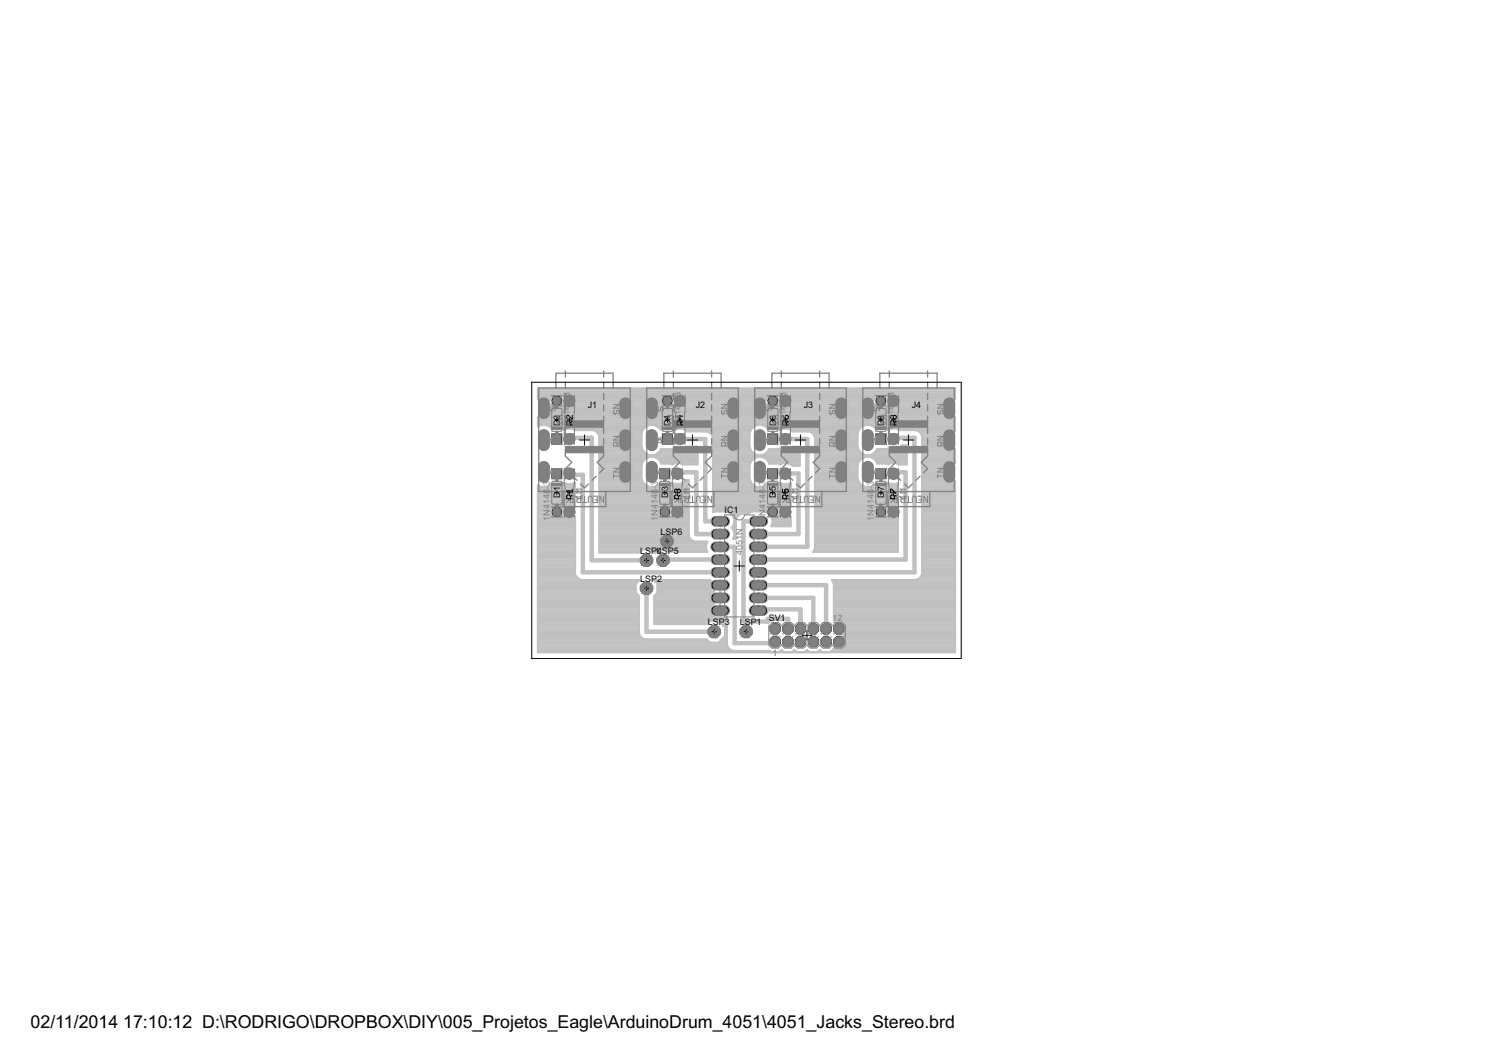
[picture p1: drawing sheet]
<svg xmlns="http://www.w3.org/2000/svg" width="297mm" height="210mm" viewBox="0 0 297 210" stroke-linecap="round" stroke-linejoin="round" font-family="sans-serif">
<defs><g id="words">
<g font-size="4">
<text x="6.1" y="204.5">02/11/2014</text>
<text x="24.5" y="204.5">17:10:12 D:\RODRIGO\DROPBOX\DIY\005_Projetos_Eagle\ArduinoDrum_4051\4051_Jacks_Stereo.brd</text>
</g>
<g font-size="2">
<text x="111.4" y="83.5" transform="rotate(-90 111.4 83.5)">2</text>
<text x="116.9" y="81.2">J1</text>
<text x="133.4" y="83.5" transform="rotate(-90 133.4 83.5)">4</text>
<text x="138.4" y="81.2">J2</text>
<text x="154.4" y="83.5" transform="rotate(-90 154.4 83.5)">6</text>
<text x="159.9" y="81.2">J3</text>
<text x="175.9" y="83.5" transform="rotate(-90 175.9 83.5)">8</text>
<text x="181.4" y="81.2">J4</text>
<text x="111.4" y="84.8" transform="rotate(-90 111.4 84.8)">D</text>
<text x="133.4" y="84.8" transform="rotate(-90 133.4 84.8)">D</text>
<text x="154.4" y="84.8" transform="rotate(-90 154.4 84.8)">D</text>
<text x="175.9" y="84.8" transform="rotate(-90 175.9 84.8)">D</text>
<text x="111.4" y="99.1" transform="rotate(-90 111.4 99.1)">D</text>
<text x="111.4" y="97.8" transform="rotate(-90 111.4 97.8)">1</text>
<text x="132.9" y="99.1" transform="rotate(-90 132.9 99.1)">D</text>
<text x="132.9" y="97.8" transform="rotate(-90 132.9 97.8)">3</text>
<text x="154.4" y="99.1" transform="rotate(-90 154.4 99.1)">D</text>
<text x="154.4" y="97.8" transform="rotate(-90 154.4 97.8)">5</text>
<text x="175.9" y="99.1" transform="rotate(-90 175.9 99.1)">D</text>
<text x="175.9" y="97.8" transform="rotate(-90 175.9 97.8)">7</text>
<text x="131.4" y="106.4">LSP6</text>
<text x="144.2" y="102.1">IC1</text>
<text x="127.4" y="110.2">LSPLSP5</text>
<text x="130.7" y="110.2">4</text>
<text x="127.4" y="115.8">LSP2</text>
<text x="140.8" y="124.4">LSP3</text>
<text x="147.2" y="124.4">LSP1</text>
<text x="152.9" y="123.5">SV1</text>
</g>
<g font-size="2" fill="#808080">
<text x="113.5" y="83.5" transform="rotate(-90 113.5 83.5)">4</text>
<text x="113.5" y="82.6" transform="rotate(-90 113.5 82.6)">1</text>
<text x="113.5" y="81.6" transform="rotate(-90 113.5 81.6)">48</text>
<text x="113.5" y="79.6" transform="rotate(-90 113.5 79.6)">-3</text>
<text x="135.4" y="83.5" transform="rotate(-90 135.4 83.5)">4</text>
<text x="135.4" y="82.6" transform="rotate(-90 135.4 82.6)">1</text>
<text x="135.4" y="81.6" transform="rotate(-90 135.4 81.6)">48</text>
<text x="135.4" y="79.6" transform="rotate(-90 135.4 79.6)">-3</text>
<text x="156.4" y="83.5" transform="rotate(-90 156.4 83.5)">4</text>
<text x="156.4" y="82.6" transform="rotate(-90 156.4 82.6)">1</text>
<text x="156.4" y="81.6" transform="rotate(-90 156.4 81.6)">48</text>
<text x="156.4" y="79.6" transform="rotate(-90 156.4 79.6)">-3</text>
<text x="177.9" y="83.5" transform="rotate(-90 177.9 83.5)">4</text>
<text x="177.9" y="82.6" transform="rotate(-90 177.9 82.6)">1</text>
<text x="177.9" y="81.6" transform="rotate(-90 177.9 81.6)">48</text>
<text x="177.9" y="79.6" transform="rotate(-90 177.9 79.6)">-3</text>
<text x="113.5" y="85.8" transform="rotate(-90 113.5 85.8)">1</text>
<text x="113.5" y="84.8" transform="rotate(-90 113.5 84.8)">N</text>
<text x="135.4" y="85.8" transform="rotate(-90 135.4 85.8)">1</text>
<text x="135.4" y="84.8" transform="rotate(-90 135.4 84.8)">N</text>
<text x="156.4" y="85.8" transform="rotate(-90 156.4 85.8)">1</text>
<text x="156.4" y="84.8" transform="rotate(-90 156.4 84.8)">N</text>
<text x="177.9" y="85.8" transform="rotate(-90 177.9 85.8)">1</text>
<text x="177.9" y="84.8" transform="rotate(-90 177.9 84.8)">N</text>
<text x="109.4" y="101.3" transform="rotate(-90 109.4 101.3)">4</text>
<text x="109.4" y="100.3" transform="rotate(-90 109.4 100.3)">1</text>
<text x="109.4" y="99.3" transform="rotate(-90 109.4 99.3)">4</text>
<text x="109.4" y="98.3" transform="rotate(-90 109.4 98.3)">8</text>
<text x="109.4" y="97.3" transform="rotate(-90 109.4 97.3)">-</text>
<text x="109.4" y="96.8" transform="rotate(-90 109.4 96.8)">3</text>
<text x="130.9" y="101.3" transform="rotate(-90 130.9 101.3)">4</text>
<text x="130.9" y="100.3" transform="rotate(-90 130.9 100.3)">1</text>
<text x="130.9" y="99.3" transform="rotate(-90 130.9 99.3)">4</text>
<text x="130.9" y="98.3" transform="rotate(-90 130.9 98.3)">8</text>
<text x="130.9" y="97.3" transform="rotate(-90 130.9 97.3)">-</text>
<text x="130.9" y="96.8" transform="rotate(-90 130.9 96.8)">3</text>
<text x="152.3" y="101.3" transform="rotate(-90 152.3 101.3)">4</text>
<text x="152.3" y="100.3" transform="rotate(-90 152.3 100.3)">1</text>
<text x="152.3" y="99.3" transform="rotate(-90 152.3 99.3)">4</text>
<text x="152.3" y="98.3" transform="rotate(-90 152.3 98.3)">8</text>
<text x="152.3" y="97.3" transform="rotate(-90 152.3 97.3)">-</text>
<text x="152.3" y="96.8" transform="rotate(-90 152.3 96.8)">3</text>
<text x="173.9" y="101.3" transform="rotate(-90 173.9 101.3)">4</text>
<text x="173.9" y="100.3" transform="rotate(-90 173.9 100.3)">1</text>
<text x="173.9" y="99.3" transform="rotate(-90 173.9 99.3)">4</text>
<text x="173.9" y="98.3" transform="rotate(-90 173.9 98.3)">8</text>
<text x="173.9" y="97.3" transform="rotate(-90 173.9 97.3)">-</text>
<text x="173.9" y="96.8" transform="rotate(-90 173.9 96.8)">3</text>
<text x="109.4" y="103.6" transform="rotate(-90 109.4 103.6)">1</text>
<text x="109.4" y="102.6" transform="rotate(-90 109.4 102.6)">N</text>
<text x="130.9" y="103.6" transform="rotate(-90 130.9 103.6)">1</text>
<text x="130.9" y="102.6" transform="rotate(-90 130.9 102.6)">N</text>
<text x="152.3" y="103.6" transform="rotate(-90 152.3 103.6)">1N</text>
<text x="173.9" y="103.6" transform="rotate(-90 173.9 103.6)">1</text>
<text x="173.9" y="102.6" transform="rotate(-90 173.9 102.6)">N</text>
<text x="147.7" y="110.4" transform="rotate(-90 147.7 110.4)">4051N</text>
<text x="165.6" y="123.5">12</text>
<text x="153.7" y="130.6">1</text>
</g>
</g></defs>
<g fill="#808080" stroke="#808080" stroke-width=".2">
<path d="M109.8 93.2h2v2h-2z"/>
<path d="M109.8 86.3h2v2.1h-2z"/>
<path d="M131.3 93.2h2v2h-2z"/>
<path d="M131.8 86.3h2v2.1h-2z"/>
<path d="M152.7 93.2h2v2h-2z"/>
<path d="M152.7 86.3h2.1v2.1h-2.1z"/>
<path d="M174.2 93.2h2.1v2h-2.1z"/>
<path d="M174.2 86.3h2.1v2.1h-2.1z"/>
<path d="M141.6 103.1l.7-.3h2a.97 .97 0 0 1 .8 .9 .97 .97 0 0 1-.8 1h-2a.96 .96 0 0 1-.7-1.6z"/>
<path d="M141.6 105.7l.7-.4h2a.97 .97 0 0 1 .8 1 .97 .97 0 0 1-.8 .9h-2a.96 .96 0 0 1-.7-1.5z"/>
<path d="M141.6 118.4l.7-.4h2a.97 .97 0 0 1 .8 1 .97 .97 0 0 1-.8 .9h-2a.96 .96 0 0 1-.7-1.5z"/>
<path d="M141.8 120.7l.5-.2h2a.97 .97 0 0 1 .8 1 .97 .97 0 0 1-.8 .9h-2a.97 .97 0 0 1-.8-.7 .97 .97 0 0 1 .3-1z"/>
<path d="M141.6 108.2l.7-.4h2a.97 .97 0 0 1 .8 1 .97 .97 0 0 1-.8 1h-2a.96 .96 0 0 1-.7-1.6z"/>
<path d="M141.6 110.8l.7-.4h2a.97 .97 0 0 1 .8 .9 .97 .97 0 0 1-.8 1h-2a.96 .96 0 0 1-.7-1.5z"/>
<path d="M141.6 115.8l.7-.3h2a.97 .97 0 0 1 .8 .9 .97 .97 0 0 1-.8 1h-2a.96 .96 0 0 1-.7-1.6z"/>
<path d="M141.6 113.3l.7-.4h2a.97 .97 0 0 1 .8 1 .97 .97 0 0 1-.8 1h-2a.96 .96 0 0 1-.7-1.6z"/>
<path d="M149.5 120.7l.4-.2h2a.97 .97 0 0 1 .8 1 .97 .97 0 0 1-.8 .9h-2a.97 .97 0 0 1-.8-.7 .97 .97 0 0 1 .4-1z"/>
<path d="M149.3 118.4l.6-.4h2a.97 .97 0 0 1 .8 1 .97 .97 0 0 1-.8 .9h-2a.96 .96 0 0 1-.6-1.5z"/>
<path d="M149.3 115.8l.6-.3h2a.97 .97 0 0 1 .8 .9 .97 .97 0 0 1-.8 1h-2a.96 .96 0 0 1-.6-1.6z"/>
<path d="M149.3 113.3l.6-.4h2a.97 .97 0 0 1 .8 1 .97 .97 0 0 1-.8 1h-2a.96 .96 0 0 1-.6-1.6z"/>
<path d="M149.3 110.8l.6-.4h2a.97 .97 0 0 1 .8 .9 .97 .97 0 0 1-.8 1h-2a.96 .96 0 0 1-.6-1.5z"/>
<path d="M149.3 108.2l.6-.4h2a.97 .97 0 0 1 .8 1 .97 .97 0 0 1-.8 1h-2a.96 .96 0 0 1-.6-1.6z"/>
<path d="M149.3 105.7l.6-.4h2a.97 .97 0 0 1 .8 1 .97 .97 0 0 1-.8 .9h-2a.96 .96 0 0 1-.6-1.5z"/>
<path d="M149.3 103.1l.6-.3h2a.97 .97 0 0 1 .8 .9 .97 .97 0 0 1-.8 1h-2a.96 .96 0 0 1-.6-1.6z"/>
<path d="M107.3 85.9a1.08 1.08 0 0 1 1.2-.3 1.08 1.08 0 0 1 .8 .9v2.2a1.08 1.08 0 0 1-1.1 .9 1.08 1.08 0 0 1-1.1-.9v-2.2z"/>
<path d="M123.5 85.9a1.08 1.08 0 0 1 1.2-.3 1.08 1.08 0 0 1 .8 .9v2.2a1.08 1.08 0 0 1-1.1 .9 1.08 1.08 0 0 1-1.1-.9v-2.2z"/>
<path d="M123.5 79.6a1.08 1.08 0 0 1 1.2-.4 1.08 1.08 0 0 1 .8 .9v2.2a1.08 1.08 0 0 1-1.1 1 1.08 1.08 0 0 1-1.1-1v-2.2z"/>
<path d="M123.5 92.3a1.08 1.08 0 0 1 1.2-.4 1.08 1.08 0 0 1 .8 .9v2.2a1.08 1.08 0 0 1-1.1 .9 1.08 1.08 0 0 1-1.1-.9v-2.2z"/>
<path d="M107.3 92.3a1.08 1.08 0 0 1 1.2-.4 1.08 1.08 0 0 1 .8 .9v2.2a1.08 1.08 0 0 1-1.1 .9 1.08 1.08 0 0 1-1.1-.9v-2.2z"/>
<path d="M107.3 79.6a1.08 1.08 0 0 1 1.2-.4 1.08 1.08 0 0 1 .8 .9v2.2a1.08 1.08 0 0 1-1.1 1 1.08 1.08 0 0 1-1.1-1v-2.2z"/>
<path d="M128.8 85.9a1.08 1.08 0 0 1 1.2-.3 1.08 1.08 0 0 1 .7 .9v2.2a1.08 1.08 0 0 1-1 .9 1.08 1.08 0 0 1-1.1-.9v-2.2z"/>
<path d="M145 85.9a1.08 1.08 0 0 1 1.2-.3 1.08 1.08 0 0 1 .8 .9v2.2a1.08 1.08 0 0 1-1.1 .9 1.08 1.08 0 0 1-1.1-.9v-2.2z"/>
<path d="M145 79.6a1.08 1.08 0 0 1 1.2-.4 1.08 1.08 0 0 1 .8 .9v2.2a1.08 1.08 0 0 1-1.1 1 1.08 1.08 0 0 1-1.1-1v-2.2z"/>
<path d="M145 92.3a1.08 1.08 0 0 1 1.2-.4 1.08 1.08 0 0 1 .8 .9v2.2a1.08 1.08 0 0 1-1.1 .9 1.08 1.08 0 0 1-1.1-.9v-2.2z"/>
<path d="M128.8 92.3a1.08 1.08 0 0 1 1.2-.4 1.08 1.08 0 0 1 .7 .9v2.2a1.08 1.08 0 0 1-1 .9 1.08 1.08 0 0 1-1.1-.9v-2.2z"/>
<path d="M128.8 79.6a1.08 1.08 0 0 1 1.2-.4 1.08 1.08 0 0 1 .7 .9v2.2a1.08 1.08 0 0 1-1 1 1.08 1.08 0 0 1-1.1-1v-2.2z"/>
<path d="M150.3 85.9a1.08 1.08 0 0 1 1.1-.3 1.08 1.08 0 0 1 .8 .9v2.2a1.08 1.08 0 0 1-1 .9 1.08 1.08 0 0 1-1.1-.9v-2.2z"/>
<path d="M166.5 85.9a1.08 1.08 0 0 1 1.2-.3 1.08 1.08 0 0 1 .7 .9v2.2a1.08 1.08 0 0 1-1 .9 1.08 1.08 0 0 1-1.1-.9v-2.2z"/>
<path d="M166.5 79.6a1.08 1.08 0 0 1 1.2-.4 1.08 1.08 0 0 1 .7 .9v2.2a1.08 1.08 0 0 1-1 1 1.08 1.08 0 0 1-1.1-1v-2.2z"/>
<path d="M166.5 92.3a1.08 1.08 0 0 1 1.2-.4 1.08 1.08 0 0 1 .7 .9v2.2a1.08 1.08 0 0 1-1 .9 1.08 1.08 0 0 1-1.1-.9v-2.2z"/>
<path d="M150.3 92.3a1.08 1.08 0 0 1 1.1-.4 1.08 1.08 0 0 1 .8 .9v2.2a1.08 1.08 0 0 1-1 .9 1.08 1.08 0 0 1-1.1-.9v-2.2z"/>
<path d="M150.3 79.6a1.08 1.08 0 0 1 1.1-.4 1.08 1.08 0 0 1 .8 .9v2.2a1.08 1.08 0 0 1-1 1 1.08 1.08 0 0 1-1.1-1v-2.2z"/>
<path d="M171.8 85.9a1.08 1.08 0 0 1 1.1-.3 1.08 1.08 0 0 1 .8 .9v2.2a1.08 1.08 0 0 1-1.1 .9 1.08 1.08 0 0 1-1-.9v-2.2z"/>
<path d="M188 85.9a1.08 1.08 0 0 1 1.1-.3 1.08 1.08 0 0 1 .8 .9v2.2a1.08 1.08 0 0 1-1 .9 1.08 1.08 0 0 1-1.1-.9v-2.2z"/>
<path d="M188 79.6a1.08 1.08 0 0 1 1.1-.4 1.08 1.08 0 0 1 .8 .9v2.2a1.08 1.08 0 0 1-1 1 1.08 1.08 0 0 1-1.1-1v-2.2z"/>
<path d="M188 92.3a1.08 1.08 0 0 1 1.1-.4 1.08 1.08 0 0 1 .8 .9v2.2a1.08 1.08 0 0 1-1 .9 1.08 1.08 0 0 1-1.1-.9v-2.2z"/>
<path d="M171.8 92.3a1.08 1.08 0 0 1 1.1-.4 1.08 1.08 0 0 1 .8 .9v2.2a1.08 1.08 0 0 1-1.1 .9 1.08 1.08 0 0 1-1-.9v-2.2z"/>
<path d="M171.8 79.6a1.08 1.08 0 0 1 1.1-.4 1.08 1.08 0 0 1 .8 .9v2.2a1.08 1.08 0 0 1-1.1 1 1.08 1.08 0 0 1-1-1v-2.2z"/>
<circle cx="154.2" cy="127.7" r="1.15"/>
<circle cx="156.8" cy="127.7" r="1.15"/>
<circle cx="159.3" cy="127.7" r="1.15"/>
<circle cx="161.8" cy="127.7" r="1.15"/>
<circle cx="164.4" cy="127.7" r="1.15"/>
<circle cx="166.9" cy="127.7" r="1.15"/>
<circle cx="154.2" cy="125.1" r="1.15"/>
<circle cx="156.8" cy="125.1" r="1.15"/>
<circle cx="159.3" cy="125.1" r="1.15"/>
<circle cx="161.8" cy="125.1" r="1.15"/>
<circle cx="164.4" cy="125.1" r="1.15"/>
<circle cx="166.9" cy="125.1" r="1.15"/>
<circle cx="148.4" cy="125.7" r="1.28"/>
<circle cx="128.6" cy="117.1" r="1.28"/>
<circle cx="142.1" cy="125.7" r="1.28"/>
<circle cx="128.6" cy="111.5" r="1.28"/>
<circle cx="131.9" cy="111.5" r="1.28"/>
<circle cx="132.7" cy="107.7" r="1.28"/>
</g>
<g fill="#808080" stroke="#808080" stroke-width=".2">
<circle cx="110.8" cy="101.9" r="1.02"/>
<circle cx="113.3" cy="101.9" r="1.1"/>
<circle cx="113.3" cy="94.2" r="1.1"/>
<circle cx="110.8" cy="79.7" r="1.02"/>
<circle cx="113.3" cy="79.7" r="1.1"/>
<circle cx="113.3" cy="87.4" r="1.1"/>
<circle cx="132.3" cy="101.9" r="1.02"/>
<circle cx="134.8" cy="101.9" r="1.1"/>
<circle cx="134.8" cy="94.2" r="1.1"/>
<circle cx="132.8" cy="79.7" r="1.02"/>
<circle cx="135.3" cy="79.7" r="1.1"/>
<circle cx="135.3" cy="87.4" r="1.1"/>
<circle cx="153.7" cy="101.9" r="1.02"/>
<circle cx="156.3" cy="101.9" r="1.1"/>
<circle cx="156.3" cy="94.2" r="1.1"/>
<circle cx="153.8" cy="79.7" r="1.02"/>
<circle cx="156.3" cy="79.7" r="1.1"/>
<circle cx="156.3" cy="87.4" r="1.1"/>
<circle cx="175.3" cy="101.9" r="1.02"/>
<circle cx="177.8" cy="101.9" r="1.1"/>
<circle cx="177.8" cy="94.2" r="1.1"/>
<circle cx="175.3" cy="79.7" r="1.02"/>
<circle cx="177.8" cy="79.7" r="1.1"/>
<circle cx="177.8" cy="87.4" r="1.1"/>
</g>
<g fill="none" stroke="#c0c0c0" stroke-width=".89">
<path d="M108.2 93.9h2.5l.1 .3 .5-.3h1.6l.4 .3v.3h2.7v19.4h27.3M108.2 87.5l.3-.1h4.8v-.3h4.4v24.4h10.9M129.7 93.9h2.3l.3 .3 .2-.3h2.2l.1 .3v-.2h3.7v12.3h4.8M129.7 87.5l.1-.1h10.5v16.3h3M135.3 87.4h.1M151.2 93.9h2.1l.4 .3 .1-.3h2.2l.3 .3h2.6v12.1h-8M151.2 87.5l.4-.1h9v21.4h-9.7M156.3 87.4h.1M172.6 93.9h2.5l.2 .3 .3-.3h1.7l.5 .3v-.2h2.4v17.3h-29.3M172.6 87.5l.3-.1h4.9v-.3h4.1v26.8h-31M128.6 117.1v8.6h13.5M143.3 108.8h2.9v19.2h8v-2.9"/>
<path d="M143.3 111.3h-10.6l-.8 .2M150.9 103.7h-3v20h4.9v-.6h4v4.6M150.9 119h10.9v8.7M150.9 116.4h13.5v11.3M148.4 123.7v2M150.9 121.5l.2-.3h8.2v6.5"/>
</g>
<g fill="none" stroke="#c0c0c0" stroke-width=".42">
<path d="M107 79.4h.1M107 79h.5M107 78.6h3M107 78.2h83M107 77.9h83M107 77.5h83M108.2 79.7h.1M108.2 78.8v4.8M108.2 79.4h.1M108.2 79h.1M108.8 79h.9M109.3 79.3a1.43 1.43 0 0 0-2.3 .1v-2.1h83v2.1l-.1-.1"/>
<path d="M109.3 79.4h.2M110.8 79.8h3.9v.3M110.8 79.7h2.4M110.8 78.4v2.7M110.8 79.4h.1M110.8 79h.1M110.8 78.6h.1M111.5 78.6h.9M111.9 79h.1M112 79a1.38 1.38 0 0 1 1.2-.7v2.9l-.9-.3M112 79v.1a1.37 1.37 0 0 0-1.5-.7 1.37 1.37 0 0 0-1.1 1.2l-.1-.3M113.2 79.4h.1"/>
<path d="M113.2 79h.1M113.2 78.6h.1M113.3 79.7h9.8M114.2 78.6h17.8M114.5 79l.2 .7h-2.5v.1M114.5 79l-.5-.5-.7-.2v2.9l.9-.3M114.5 79h9.2M114.7 79.4h8.6M124.4 79.7h.1M124.4 78.8v4.8M124.4 79.4h.1M124.4 79h.1"/>
<path d="M125.1 79h3.9M125.5 79.4h3M125.7 79.7h2.6M129.7 79.7h.1M129.7 78.8v4.8M129.7 79.4h.1M129.7 79h.1M130.3 79h1.3M130.7 79.3a1.43 1.43 0 0 0-1.5-.4 1.43 1.43 0 0 0-1 1.2l.2 2.6M130.7 79.3l.4 .8-.1 2.6M130.8 79.4h.7M131 79.7h4.2"/>
<path d="M131.4 79.8h5.3v.3M132.8 78.4v2.7M132.8 79.4h.1M132.8 79h.1M132.8 78.6h.1M133.5 78.6h.9M133.9 79h.1M134 79v.1a1.36 1.36 0 0 0-1.9-.5 1.36 1.36 0 0 0-.5 1.9M134.3 78.6l.9-.3v2.9l-.9-.3M134.3 78.6l-.3 .4M135.2 79.4h.1M135.2 79h.1"/>
<path d="M135.2 78.6h.1M135.3 79.7h9.2M136.2 78.6h16.8M136.5 79l.2 .7h-2.6v.1M136.5 79a1.38 1.38 0 0 0-1.2-.7v2.9l.9-.3M136.5 79h8.7M136.7 79.4h8.1M145.9 79.7h.1M145.9 78.8v4.8M145.9 79.4h.1M145.9 79h.1M146.5 79h4"/>
<path d="M147 79.4h3M147.2 79.7h2.6M151.2 79.7h.1M151.2 78.8v4.8M151.2 79.4h.1M151.2 79h.1M151.8 79h.8M152.2 79.3a1.43 1.43 0 0 0-1.5-.4 1.43 1.43 0 0 0-1 1.2l.1 2.6M152.3 79.4h.2M153.7 79.8h4v.3M153.7 79.7h2.5M153.7 78.4v2.7"/>
<path d="M153.7 79.4h.1M153.7 79h.1M153.7 78.6h.1M153.8 78.4v2.7M154.5 78.6h.8M154.9 79h.1M155 79v.1a1.37 1.37 0 0 0-1.5-.7 1.37 1.37 0 0 0-1.1 1.2l-.2-.3M155.3 78.6l.9-.3v2.9a1.41 1.41 0 0 1-1.2-.8l-.1 .1M155.3 78.6l-.3 .4M156.2 79.4h.1M156.2 79h.1M156.2 78.6h.1"/>
<path d="M156.3 79.7h9.7M157.2 78.6h17.3M157.5 79l.2 .7h-2.6v.1M157.5 79l-.5-.5-.7-.2v2.9l.9-.3M157.5 79h9.2M157.7 79.4h8.6M166.3 79.3a1.43 1.43 0 0 1 1.5-.4 1.43 1.43 0 0 1 1 1.2l-.1 2.6M166.3 79.3l-.4 .8 .2 2.6M167.4 79.7h.1M167.4 78.8v4.8M167.4 79.4h.1M167.4 79h.1"/>
<path d="M168 79h4M168.5 79.4h3M168.7 79.7h2.6M172.6 79.7h.1M172.6 78.8v4.8M172.6 79.4h.1M172.6 79h.1M173.3 79h.8M173.8 79.4h.1M175.2 79.8h4v.3M175.2 79.7h2.5M175.2 78.4v2.7"/>
<path d="M175.2 79.4h.1M175.2 79h.1M175.2 78.6h.1M175.3 78.4v2.7M176 78.6h.8M176.4 79h.1M176.5 79l.5-.5 .7-.2v2.9l-.9-.3M176.5 79l-.1 .1a1.36 1.36 0 0 0-1.4-.7 1.36 1.36 0 0 0-1.1 1.2 1.42 1.42 0 0 0-1.5-.8 1.42 1.42 0 0 0-1.2 1.3l.1 2.6M177.7 79.4h.1M177.7 79h.1M177.7 78.6h.1M177.8 79.7h9.7"/>
<path d="M178.7 78.6h11.3M179 79l.2 .7h-2.6v.1M179 79l-.5-.5-.7-.2v2.9l.9-.3M179 79h9.2M179.2 79.4h8.5M187.8 79.3a1.45 1.45 0 0 1 2.1 0M187.8 79.3l-.4 .8 .1 2.6M188.8 79.7h.1M188.8 78.8v4.8M188.8 79.4h.1M188.8 79h.1M189.5 79h.5"/>
<path d="M190 79.4h.1M107 84.8a2.03 2.03 0 0 1 2.9 .6M107 96.9h7.4M107 84.8v.1M107 96.6h.1M107 96.6l.8 .3M107 99.9h7.4M107 99.6h7.4M107 99.2h7.4M107 98.8h7.4M107 98.4h7.4M107 98.1h7.4"/>
<path d="M107 97.7h7.4M107 97.3h7.4M107 84.6h.6M107 84.2h83M107 83.8h83M107 83.5h.6M107 83.1h.1M107.1 83.1l-.1-.1v1.8M107.1 83.1l.5 .4M107.6 83.5l.5 .1 .6-.1M108.2 81.2h1.4M108.2 83.5h.1"/>
<path d="M108.2 83.1h.1M108.2 82.7h.1M108.2 82.3h.1M108.2 82h.1M108.2 81.6h.1M108.2 81.2h.1M108.2 80.9h.1M108.2 80.5h.1M108.2 80.1h.1M108.6 96.9l.7-.3 .4-.4h2.2l.4-.1 .6 .2h.8l.7-.3v4.9l-.5-.4-.6-.1v1.4h-6.3M108.7 83.5h15.1M108.8 84.6h20.3"/>
<path d="M109.3 83.1l-.6 .4M109.3 83.1h14M109.4 96.6h5M109.5 85h18.9M109.5 82.7l-.2 .4M109.5 82.7h13.6M109.6 82.3h13.4M109.6 82h13.4M109.6 81.6h13.4M109.6 81.2h13.4M109.6 80.9h.4M109.6 80.5h.1"/>
<path d="M109.6 80.5l-.1 2.2M109.6 80.5a1.36 1.36 0 0 0 2.4 0M109.8 85.3h2.9M110.8 80.9h.1M110.8 80.5h.1M110.8 80.1h.1M111.6 80.9h.7M111.9 85.4l.4 .1 .6-.2h.8l.7 .3h3.6l.6 .2 .4 .4 .3 .6v23.1h7.8l.6-.6M112 80.5h.1M112 96.2h.6M112 80.5l.3 .4M113.2 80.9h.1"/>
<path d="M113.2 80.5h.1M113.2 80.1h.1M113.9 85.3h9.8M114 96.2h.4M114.2 80.9h8.8M114.5 80.5l-.3 .4M114.6 80.5h8.4M114.7 80.1l-.2 .4M114.7 80.1h8.3M118.4 85.7h4.9M118.9 86.1h4.2M119.1 86.5h3.9"/>
<path d="M119.3 90.6h19.5M119.3 96.9h17.7M119.3 99.9h17.7M119.3 99.6h17.7M119.3 99.2h17.7M119.3 98.8h17.7M119.3 98.4h17.7M119.3 98.1h17.7M119.3 97.7h17.7M119.3 97.3h17.7M119.3 96.6h9.2M119.3 96.2h4.6"/>
<path d="M119.3 95.8h4.1M119.3 95.5h3.8M119.3 95.1h3.7M119.3 94.7h3.7M119.3 94.3h3.7M119.3 94h3.7M119.3 93.6h3.7M119.3 93.2h3.7M119.3 92.8h3.7M119.3 92.5h3.8M119.3 92.1h4M119.3 91.7h4.4"/>
<path d="M119.3 91.3h9.1M119.3 91h9.8M119.3 90.2h9.2M119.3 89.8h4.6M119.3 89.5h4M119.3 89.1h3.8M119.3 88.7h3.7M119.3 88.3h3.7M119.3 88h3.7M119.3 87.6h3.7M119.3 87.2h3.7M119.3 86.8h3.7"/>
<path d="M123 81.2h2.8M123 86.5a1.42 1.42 0 0 1 1.4-1.4 1.42 1.42 0 0 1 1.4 1.4M123 87.5h2.8M123 93.9h2.8M123 92.8v2.2a1.42 1.42 0 0 0 1.4 1.3 1.42 1.42 0 0 0 1.4-1.3v-2.2M123 86.5v2.1a1.36 1.36 0 0 0 .8 1.2M123.1 82.7l-.1-2.6a1.42 1.42 0 0 1 1.4-1.3 1.42 1.42 0 0 1 1.4 1.3l-.1 2.6M123.1 82.7l.2 .4M123.3 83.1l.5 .4M123.7 91.7l.6-.2 .8 .2M123.7 91.7a1.31 1.31 0 0 0-.7 1.1M123.8 83.5l.5 .1 .6-.1"/>
<path d="M123.8 89.8l.5 .1 .6-.1M124.4 85.3h.1M124.4 85.2v4.7M124.4 91.5v4.8M124.4 96.2h.1M124.4 95.8h.1M124.4 95.5h.1M124.4 95.1h.1M124.4 94.7h.1M124.4 94.3h.1M124.4 94h.1M124.4 93.6h.1"/>
<path d="M124.4 93.2h.1M124.4 92.8h.1M124.4 92.5h.1M124.4 92.1h.1M124.4 91.7h.1M124.4 89.8h.1M124.4 89.5h.1M124.4 89.1h.1M124.4 88.7h.1M124.4 88.3h.1M124.4 88h.1M124.4 87.6h.1"/>
<path d="M124.4 87.2h.1M124.4 86.8h.1M124.4 86.5h.1M124.4 86.1h.1M124.4 85.7h.1M124.4 83.5h.1M124.4 83.1h.1M124.4 82.7h.1M124.4 82.3h.1M124.4 82h.1M124.4 81.6h.1M124.4 81.2h.1"/>
<path d="M124.4 80.9h.1M124.4 80.5h.1M124.4 80.1h.1M124.9 96.2h3.2M124.9 89.8h3.2M125 83.5h4.1M125.1 85.3h2.9M125.1 91.7l.5 .5 .2 .6M125.1 91.7h2.9M125.4 95.8h2.4M125.5 89.5h2.3M125.5 83.1l-.6 .4"/>
<path d="M125.5 83.1h3.1M125.5 85.7h2.3M125.5 92.1h2.3M125.7 95.5h2M125.7 89.1h2M125.7 82.7l-.2 .4M125.7 82.7h2.7M125.7 92.5h1.9M125.7 86.1h1.9M125.8 95.1h1.8M125.8 88.7h1.8M125.8 86.5v2.3l-.3 .6-.6 .4"/>
<path d="M125.8 94.7h1.8M125.8 94.3h1.8M125.8 94h1.8M125.8 93.6h1.8M125.8 93.2h1.8M125.8 92.8h1.8M125.8 88.3h1.8M125.8 88h1.8M125.8 87.6h1.8M125.8 87.2h1.8M125.8 86.8h1.8M125.8 86.5h1.8"/>
<path d="M125.8 82.3h2.4M125.8 82h2.4M125.8 81.6h2.4M125.8 81.2h2.4M125.8 80.9h2.4M125.8 80.5h2.4M125.8 80.1h2.4M128.2 81.2h2.9M128.4 82.7l.2 .4M128.6 83.1a1.46 1.46 0 0 0 1.6 .4M129.7 83.5h.1M129.7 83.1h.1"/>
<path d="M129.7 82.7h.1M129.7 82.3h.1M129.7 82h.1M129.7 81.6h.1M129.7 81.2h.1M129.7 80.9h.1M129.7 80.5h.1M129.7 80.1h.1M130.1 90.6l.7-.3 .6-.6 .2-.4 2.3 .1 .4-.2a1.95 1.95 0 0 0 2.4-.3h2.1v3.5h-2.9a2.11 2.11 0 0 0-2.2 0l-.3-.2h-1.8a2.06 2.06 0 0 0-2.1-1.4 2.06 2.06 0 0 0-1.9 1.7v2.8l.3 .7 .6 .6 .7 .3M130.1 96.9l.7-.3 .4-.4h2.2l.4-.1a2.01 2.01 0 0 0 2.7-.6h.5v11.1l.2 .5 .5 .4 .5 .3M130.2 84.6h20.4M130.2 83.5h15.1"/>
<path d="M130.3 91h8.5M130.7 83.1l-.5 .4M130.7 83.1h14.1M130.9 96.6h6.1M130.9 90.2h7.9M131 85h18.9M131 82.7l-.3 .4M131 91.3h7.8M131 82.7h13.6M131.1 82.3h13.4M131.1 82h13.4M131.1 81.6h13.4"/>
<path d="M131.1 81.2h13.4M131.1 80.9h.9M131.1 80.5h.5M131.1 80.1h.4M131.3 89.8h7.5M131.3 85.3h3.4M131.3 91.7h7.5M131.5 89.5h7.3M131.5 92.1h7.3M131.6 80.5a1.36 1.36 0 0 0 2.3 0M131.7 85.4h-.3a2.08 2.08 0 0 0-2.1-.9 2.08 2.08 0 0 0-1.7 1.7v2.7l.3 .8 .6 .6 .7 .3M132.8 80.9h.1"/>
<path d="M132.8 80.5h.1M132.8 80.1h.1M133.5 96.2h.6M133.6 80.9h.7M133.9 85.4l.4 .1a1.91 1.91 0 0 1 2.4 .3h3.9l.6 .3 .4 .4 .3 .6v14.7M133.9 80.5h.1M133.9 80.5l.4 .4M135.2 80.9h.1M135.2 80.5h.1M135.2 80.1h.1M135.5 96.2h1.5M135.9 85.3h9.3"/>
<path d="M136.1 95.8h.9M136.2 80.9h8.3M136.5 89.1h2.3M136.5 80.5l-.3 .4M136.5 80.5h8M136.6 85.7h8.2M136.7 80.1l-.2 .4M136.7 80.1h7.8M141.2 86.1h3.3M141.6 86.5h2.9M141.8 86.8h2.7M141.9 90.6h17.2"/>
<path d="M141.9 96.9h15.4M141.9 99.9h15.4M141.9 99.6h15.4M141.9 99.2h15.4M141.9 98.8h15.4M141.9 98.4h15.4M141.9 98.1h15.4M141.9 97.7h15.4M141.9 97.3h15.4M141.9 96.6h8.1M141.9 96.2h3.5M141.9 95.8h2.9"/>
<path d="M141.9 95.5h2.7M141.9 95.1h2.6M141.9 94.7h2.6M141.9 94.3h2.6M141.9 94h2.6M141.9 93.6h2.6M141.9 93.2h2.6M141.9 92.8h2.6M141.9 92.5h2.6M141.9 92.1h2.8M141.9 91.7h3.2M141.9 91.3h7.9"/>
<path d="M141.9 91h8.6M141.9 90.2h8M141.9 89.8h3.5M141.9 89.5h2.9M141.9 89.1h2.7M141.9 88.7h2.6M141.9 88.3h2.6M141.9 88h2.6M141.9 87.6h2.6M141.9 87.2h2.6M144.5 81.2h2.8M144.5 86.5a1.42 1.42 0 0 1 1.4-1.3 1.42 1.42 0 0 1 1.4 1.3"/>
<path d="M144.5 87.5h2.8M144.5 93.9h2.8M144.5 92.8v2.2a1.42 1.42 0 0 0 1.4 1.3 1.42 1.42 0 0 0 1.4-1.3v-2.2M144.5 86.5v2.3l.3 .6 .5 .4M144.6 82.7l-.1-2.6a1.42 1.42 0 0 1 1.4-1.3 1.42 1.42 0 0 1 1.4 1.3l-.1 2.6M144.6 82.7l.2 .4M144.8 83.1a1.46 1.46 0 0 0 1.6 .4M145.1 91.7l.7-.2 .8 .2M145.1 91.7l-.4 .5-.2 .6M145.3 89.8l.5 .1 .6-.1M145.9 85.3h.1M145.9 85.2v4.7"/>
<path d="M145.9 91.5v4.8M145.9 96.2h.1M145.9 95.8h.1M145.9 95.5h.1M145.9 95.1h.1M145.9 94.7h.1M145.9 94.3h.1M145.9 94h.1M145.9 93.6h.1M145.9 93.2h.1M145.9 92.8h.1M145.9 92.5h.1"/>
<path d="M145.9 92.1h.1M145.9 91.7h.1M145.9 89.8h.1M145.9 89.5h.1M145.9 89.1h.1M145.9 88.7h.1M145.9 88.3h.1M145.9 88h.1M145.9 87.6h.1M145.9 87.2h.1M145.9 86.8h.1M145.9 86.5h.1"/>
<path d="M145.9 86.1h.1M145.9 85.7h.1M145.9 83.5h.1M145.9 83.1h.1M145.9 82.7h.1M145.9 82.3h.1M145.9 82h.1M145.9 81.6h.1M145.9 81.2h.1M145.9 80.9h.1M145.9 80.5h.1M145.9 80.1h.1"/>
<path d="M146.3 96.2h3.3M146.4 89.8h3.2M146.5 83.5h4.1M146.6 85.3h2.9M146.6 91.7a1.31 1.31 0 0 1 .7 1.1M146.6 91.7h2.9M146.9 95.8h2.4M146.9 89.5h2.4M147 83.1l-.6 .4M147 83.1h3.1M147 85.7h2.3M147 92.1h2.3"/>
<path d="M147.2 95.5h2M147.2 82.7l-.2 .4M147.2 89.1h2M147.2 82.7h2.6M147.2 92.5h1.9M147.2 86.1h1.9M147.3 95.1h1.8M147.3 86.5v2.1a1.36 1.36 0 0 1-.9 1.2M147.3 94.7h1.8M147.3 94.3h1.8M147.3 94h1.8M147.3 93.6h1.8"/>
<path d="M147.3 93.2h1.8M147.3 92.8h1.8M147.3 88.7h1.8M147.3 88.3h1.8M147.3 88h1.8M147.3 87.6h1.8M147.3 87.2h1.8M147.3 86.8h1.8M147.3 86.5h1.8M147.3 82.3h2.4M147.3 82h2.4M147.3 81.6h2.4"/>
<path d="M147.3 81.2h2.4M147.3 80.9h2.4M147.3 80.5h2.4M147.3 80.1h2.4M149.7 81.2h2.9M149.8 82.7l.3 .4M150.1 83.1a1.46 1.46 0 0 0 1.6 .4M151.2 83.5h.1M151.2 83.1h.1M151.2 82.7h.1M151.2 82.3h.1M151.2 82h.1"/>
<path d="M151.2 81.6h.1M151.2 81.2h.1M151.2 80.9h.1M151.2 80.5h.1M151.2 80.1h.1M151.6 96.9l.7-.3 .4-.4h2.1l.4-.1 .7 .2h.8l.6-.2v4.7l-.5-.3-.5-.1v1.4h-4M151.6 90.6l.7-.3 .7-.9h1.9l.4-.2a1.93 1.93 0 0 0 2.4-.3h1.4v3.8h-1.4l-.3-.2M151.7 84.6h20.4M151.7 83.5h15.1M151.8 91h7.3M152.2 83.1l-.5 .4M152.2 83.1h14.1"/>
<path d="M152.3 96.6h5M152.4 90.2h6.7M152.4 85h18.9M152.5 82.7l-.3 .4M152.5 91.3h6.6M152.5 82.7h13.6M152.6 82.3h13.4M152.6 82h13.3M152.6 81.6h13.3M152.6 81.2h13.3M152.6 80.9h.4M152.6 80.5h.1"/>
<path d="M152.6 80.5a1.36 1.36 0 0 0 2.3 0M152.6 80.5l-.1 2.2M152.7 89.8h6.4M152.8 91.7h6.3M153 89.5h6.1M153 92.1h6.1M153.7 80.9h.1M153.7 80.5h.1M153.7 80.1h.1M154.6 80.9h.7M154.9 85.4l.4 .1a1.93 1.93 0 0 1 2.4 .3h3.2l.6 .3 .4 .4 .3 .6v22l-.4 .7h16.8v-6.8l-.7 .3M154.9 96.2h.7"/>
<path d="M154.9 80.5h.1M155.7 85.3l-2.9 .1a2.07 2.07 0 0 0-2.1-.9 2.07 2.07 0 0 0-1.6 1.7v2.7l.3 .8 .6 .6 .7 .3M156.2 80.9h.1M156.2 80.5h.1M156.2 80.1h.1M156.9 85.3h9.8M157 96.2h.3M157.2 80.9h8.7M157.4 92.5a2.25 2.25 0 0 0-2.2-.1l-.4-.2h-1.7a2.06 2.06 0 0 0-2.1-1.4 2.06 2.06 0 0 0-1.9 1.7v2.8l.3 .7 .6 .6 .7 .3M157.4 92.5h1.7M157.5 89.1h1.6M157.5 80.5l-.3 .4"/>
<path d="M157.5 80.5h8.4M157.6 85.7h8.6M157.7 80.1h8.2M157.7 80.1l-.2 .4M161.5 86.1h4.5M161.9 86.5h4M162.1 86.8h3.8M162.2 90.6h18.2M162.2 96.9h16.4M162.2 99.9h16.4M162.2 99.6h16.4M162.2 99.2h16.4"/>
<path d="M162.2 98.8h16.4M162.2 98.4h16.4M162.2 98.1h16.4M162.2 97.7h16.4M162.2 97.3h16.4M162.2 96.6h9.2M162.2 96.2h4.7M162.2 95.8h4.1M162.2 95.5h3.9M162.2 95.1h3.8M162.2 94.7h3.7M162.2 94.3h3.7"/>
<path d="M162.2 94h3.7M162.2 93.6h3.7M162.2 93.2h3.7M162.2 92.8h3.7M162.2 92.5h3.8M162.2 92.1h4M162.2 91.7h4.4M162.2 91.3h9.1M162.2 91h9.8M162.2 90.2h9.2M162.2 89.8h4.6M162.2 89.5h4.1"/>
<path d="M162.2 89.1h3.9M162.2 88.7h3.8M162.2 88.3h3.7M162.2 88h3.7M162.2 87.6h3.7M162.2 87.2h3.7M165.9 81.2h2.9M165.9 86.5a1.42 1.42 0 0 1 1.5-1.3 1.42 1.42 0 0 1 1.4 1.3M165.9 87.5h2.9M165.9 93.9h2.9M165.9 92.8v2.2a1.42 1.42 0 0 0 1.5 1.3 1.42 1.42 0 0 0 1.4-1.3v-2.2M165.9 86.5l.1 2.3 .3 .6 .5 .4"/>
<path d="M166.1 82.7l.2 .4M166.3 83.1a1.48 1.48 0 0 0 1.6 .4M166.6 91.7l.7-.2 .8 .2M166.6 91.7l-.4 .5-.3 .6M166.8 89.8l.5 .1 .6-.1M167.4 85.3h.1M167.4 85.2v4.7M167.4 91.5v4.8M167.4 96.2h.1M167.4 95.8h.1M167.4 95.5h.1M167.4 95.1h.1"/>
<path d="M167.4 94.7h.1M167.4 94.3h.1M167.4 94h.1M167.4 93.6h.1M167.4 93.2h.1M167.4 92.8h.1M167.4 92.5h.1M167.4 92.1h.1M167.4 91.7h.1M167.4 89.8h.1M167.4 89.5h.1M167.4 89.1h.1"/>
<path d="M167.4 88.7h.1M167.4 88.3h.1M167.4 88h.1M167.4 87.6h.1M167.4 87.2h.1M167.4 86.8h.1M167.4 86.5h.1M167.4 86.1h.1M167.4 85.7h.1M167.4 83.5h.1M167.4 83.1h.1M167.4 82.7h.1"/>
<path d="M167.4 82.3h.1M167.4 82h.1M167.4 81.6h.1M167.4 81.2h.1M167.4 80.9h.1M167.4 80.5h.1M167.4 80.1h.1M167.8 96.2h3.3M167.9 89.8h3.1M167.9 83.5h4.2M168.1 85.3h2.9M168.1 91.7a1.31 1.31 0 0 1 .7 1.1"/>
<path d="M168.1 91.7h2.8M168.4 95.8h2.4M168.4 89.5h2.4M168.4 83.1l-.5 .4M168.4 83.1h3.2M168.5 92.1h2.3M168.5 85.7h2.3M168.7 95.5h2M168.7 82.7l-.3 .4M168.7 89.1h1.9M168.7 82.7h2.6M168.7 86.1h1.9"/>
<path d="M168.7 92.5h1.9M168.8 86.5v2.1a1.36 1.36 0 0 1-.9 1.2M168.8 95.1h1.8M168.8 94.7h1.8M168.8 94.3h1.8M168.8 94h1.8M168.8 93.6h1.8M168.8 93.2h1.8M168.8 92.8h1.8M168.8 88.7h1.8M168.8 88.3h1.8M168.8 88h1.8"/>
<path d="M168.8 87.6h1.8M168.8 87.2h1.8M168.8 86.8h1.8M168.8 86.5h1.8M168.8 82.3h2.4M168.8 82h2.4M168.8 81.6h2.4M168.8 81.2h2.4M168.8 80.9h2.4M168.8 80.5h2.4M168.8 80.1h2.4M171.2 81.2h2.9"/>
<path d="M171.3 82.7l.3 .4M171.5 96.6l.7 .3M171.6 83.1a1.46 1.46 0 0 0 1.6 .4M172.6 83.5h.1M172.6 83.1h.1M172.6 82.7h.1M172.6 82.3h.1M172.6 82h.1M172.6 81.6h.1M172.6 81.2h.1M172.6 80.9h.1M172.6 80.5h.1"/>
<path d="M172.6 80.1h.1M173 96.9l.8-.3 .4-.4h2.2l.3-.1 .6 .2h.9l.4-.2v4.6l-.8-.3v1.4h-15.6M173 90.6l.8-.3 .7-.9h1.9l.3-.2a2.03 2.03 0 0 0 2.7-.6h1v3.8h-1.6a2.11 2.11 0 0 0-2.1 0l-.3-.2h-1.8a2.07 2.07 0 0 0-2.1-1.4 2.07 2.07 0 0 0-1.9 1.7v2.8l.3 .7 .6 .6M173.2 84.6h16.8M173.2 83.5h15.1M173.2 91h7.2M173.7 83.1l-.5 .4M173.7 83.1h14.1M173.8 96.6h4.8M173.8 90.2h6.6M173.9 85h16.1M173.9 82.7l-.2 .4"/>
<path d="M173.9 91.3h6.5M173.9 82.7h13.6M174.1 82.3h13.4M174.1 82h13.3M174.1 81.6h13.3M174.1 81.2h13.3M174.1 80.9h.4M174.1 80.5h.1M174.1 80.5a1.37 1.37 0 0 0 2.3 0M174.1 80.5l-.2 2.2M174.2 89.8h6.2M174.3 85.3h2.8"/>
<path d="M174.3 85.4a2.08 2.08 0 0 0-2.1-.9 2.08 2.08 0 0 0-1.6 1.7v2.7l.3 .8 .6 .6 .7 .3M174.3 91.7h6.1M174.5 89.5h5.9M174.5 92.1h5.9M175.2 80.9h.1M175.2 80.5h.1M175.2 80.1h.1M176 80.9h.8M176.4 85.4l.3 .1 .6-.2h.9l.7 .3h3.3l.6 .2 .4 .4 .3 .6v27.4M176.4 80.5h.1M176.4 80.5l.4 .4M176.4 96.2h.6"/>
<path d="M177.7 80.9h.1M177.7 80.5h.1M177.7 80.1h.1M178.4 85.3h9.8M178.5 96.2h.1M178.7 80.9h8.7M179 80.5l-.3 .4M179 89.1h1.4M179 80.5h8.4M179.2 80.1h8.2M179.2 80.1l-.2 .4M179.3 88.7h1.1"/>
<path d="M182.6 85.7h5.1M183.1 86.1h4.4M183.3 86.5h4.1M183.5 90.6h6.5M183.5 96.9h6.5M183.5 99.9h6.5M183.5 99.6h6.5M183.5 99.2h6.5M183.5 98.8h6.5M183.5 98.4h6.5M183.5 98.1h6.5M183.5 97.7h6.5"/>
<path d="M183.5 97.3h6.5M183.5 96.6h6.5M183.5 96.2h4.9M183.5 95.8h4.3M183.5 95.5h4.1M183.5 95.1h4M183.5 94.7h3.9M183.5 94.3h3.9M183.5 94h3.9M183.5 93.6h3.9M183.5 93.2h3.9M183.5 92.8h3.9"/>
<path d="M183.5 92.5h4M183.5 92.1h4.2M183.5 91.7h4.6M183.5 91.3h6.5M183.5 91h6.5M183.5 90.2h6.5M183.5 89.8h4.8M183.5 89.5h4.3M183.5 89.1h4.1M183.5 88.7h4M183.5 88.3h3.9M183.5 88h3.9"/>
<path d="M183.5 87.6h3.9M183.5 87.2h3.9M183.5 86.8h3.9M187.4 92.8v2.2a1.42 1.42 0 0 0 1.1 1.2 1.42 1.42 0 0 0 1.5-.5v34.1h-83v-33.2M187.4 81.2h1.5M187.4 86.5v2.1a1.42 1.42 0 0 0 1.1 1.3 1.42 1.42 0 0 0 1.5-.6v2.8l-.4-.4M187.4 87.5h1.5M187.4 93.9h1.5M187.5 82.7l.3 .4M187.8 83.1a1.48 1.48 0 0 0 1.6 .4M188.1 91.7l.6-.2 .9 .2M188.1 91.7l-.5 .5-.2 .6"/>
<path d="M188.8 85.3h.1M188.8 85.2v4.7M188.8 91.5v4.8M188.8 96.2h.1M188.8 95.8h.1M188.8 95.5h.1M188.8 95.1h.1M188.8 94.7h.1M188.8 94.3h.1M188.8 94h.1M188.8 93.6h.1M188.8 93.2h.1"/>
<path d="M188.8 92.8h.1M188.8 92.5h.1M188.8 92.1h.1M188.8 91.7h.1M188.8 89.8h.1M188.8 89.5h.1M188.8 89.1h.1M188.8 88.7h.1M188.8 88.3h.1M188.8 88h.1M188.8 87.6h.1M188.8 87.2h.1"/>
<path d="M188.8 86.8h.1M188.8 86.5h.1M188.8 86.1h.1M188.8 85.7h.1M188.8 83.5h.1M188.8 83.1h.1M188.8 82.7h.1M188.8 82.3h.1M188.8 82h.1M188.8 81.6h.1M188.8 81.2h.1M188.8 80.9h.1"/>
<path d="M188.8 80.5h.1M188.8 80.1h.1M189.3 96.2h.7M189.4 89.8h.6M189.4 83.5h.6M189.5 85.3h.5M189.6 91.7h.4M189.9 95.8h.1M189.9 89.5h.1M189.9 83.1h.1M189.9 83.1l.1-.1v2.8M189.9 83.1l-.5 .4"/>
<path d="M190 92.1h.1M190 85.7h.1M190 85.8a1.42 1.42 0 0 0-1.5-.6 1.42 1.42 0 0 0-1.1 1.3M107 107.8h7.4M107 109.3h7.4M107 103.3h7.4M107 116.4h19.5M107 119.8h20.1M107 119.4h20.1M107 119h20.1M107 118.7h20.1M107 118.3h19.8"/>
<path d="M107 117.9h19.5M107 117.5h19.5M107 117.2h19.5M107 116.8h19.5M107 116h19.6M107 115.7h20M107 115.3h8.4M107 114.9h7.8M107 114.6h7.6M107 114.2h7.4M107 113.8h7.4M107 113.4h7.4"/>
<path d="M107 113.1h7.4M107 112.7h7.4M107 112.3h7.4M107 111.9h7.4M107 111.5h7.4M107 111.2h7.4M107 110.8h7.4M107 110.4h7.4M107 110h7.4M107 109.7h7.4M107 108.9h7.4M107 108.6h7.4"/>
<path d="M107 108.2h7.4M107 107.4h7.4M107 107.1h7.4M107 106.7h7.4M107 106.3h7.4M107 105.9h7.4M107 105.6h7.4M107 105.2h7.4M107 104.8h7.4M107 104.4h7.4M107 104.1h7.4M107 103.7h7.4"/>
<path d="M107 102.9h3M107 102.6h2.6M107 102.2h2.5M107 101.5h2.5M107 101.1h2.7M107 100.7h3.1M107 100.3h7.4M109.4 101.9h2.8M109.6 102.6a1.38 1.38 0 0 0 2.4 0M110.1 100.7l.6-.2 .8 .2M110.1 100.7a1.36 1.36 0 0 0-.5 1.9M110.8 100.5v2.7"/>
<path d="M110.8 102.9h.1M110.8 102.6h.1M110.8 102.2h.1M110.8 101.5h.1M110.8 101.1h.1M110.8 100.7h.1M111.5 100.7l.5 .5a1.41 1.41 0 0 1 1.2-.8v2.9M111.5 100.7h.9M111.6 102.9h.7M111.9 101.1h.2M112 102.6l.5 .5 .7 .2M112 102.6h.1"/>
<path d="M112.2 101.8l1.1 .1v1.4M113.2 102.9h.1M113.2 102.6h.1M113.2 102.2h.1M113.2 101.5h.1M113.2 101.1h.1M113.2 100.7h.1M113.4 103.3l.5-.1 .5-.4v11.4M114.2 100.7h.2M114.3 102.9h.1M114.4 114.2l.2 .5 .5 .5 .5 .2h11.6l-.7 .8v1.8l.6 .6v7.4l.2 .6M119.3 101.8h17.7"/>
<path d="M119.3 107.8h11.9M119.3 109.3h21.2M119.3 103.3h17.7M119.3 109.7h8.1M119.3 108.9h12.5M119.3 108.6h12.1M119.3 108.2h11.9M119.3 107.4h11.9M119.3 107.1h11.9M119.3 106.7h12.2M119.3 106.3h12.6M119.3 105.9h17.7"/>
<path d="M119.3 105.6h17.7M119.3 105.2h17.7M119.3 104.8h17.7M119.3 104.4h17.7M119.3 104.1h17.7M119.3 103.7h17.7M119.3 102.9h12.2M119.3 102.6h11.8M119.3 102.2h11.7M119.3 101.5h11.7M119.3 101.1h11.8M119.3 100.7h12.3"/>
<path d="M119.3 100.3h17.7M129.5 109.3l.8 .7M129.9 109.7h.8M130.2 119.8h11.2M130.2 119.4h11M130.2 119h10.9M130.2 118.7h10.9M130.3 110h.1M130.3 115.7h11M130.5 118.3h10.8M130.7 116h10.4M130.8 116.4h12.5v6.4"/>
<path d="M130.8 117.9h10.8M130.8 117.5h10.9M130.8 117.2h10.5M130.8 116.8h10.3M130.9 101.9h2.7M131 109.3l-.7 .7M131.1 102.6a1.38 1.38 0 0 0 2.3 0M131.2 107l.9-.9h.6v3.1h-.6l-.9-.9v-.6h3v.6l-.9 .9h-.5v-3.1h.5l.9 .9M131.2 107v.6h3v-.6M131.6 100.7l.6-.2 .8 .2M131.6 100.7a1.36 1.36 0 0 0-.5 1.9M132.2 100.5v2.7"/>
<path d="M132.2 102.9h.1M132.2 102.6h.1M132.2 102.2h.1M132.2 101.5h.1M132.2 101.1h.1M132.2 100.7h.1M132.3 100.5v2.7M132.7 107.8h.1M132.7 108.9h.1M132.7 108.6h.1M132.7 108.2h.1M132.7 107.4h.1"/>
<path d="M132.7 107.1h.1M132.7 106.7h.1M132.7 106.3h.1M133 100.7l.5 .5a1.41 1.41 0 0 1 1.2-.8v2.9M133 100.7h.9M133.1 102.9h.7M133.2 109.7h7.5M133.4 101.1h.1M133.4 102.6l.6 .5 .7 .2M133.4 102.6h.1M133.5 106.3h3.5M133.6 108.9h6.9"/>
<path d="M133.6 101.8l2.6 .1v.3M133.9 106.7h3.2M134 108.6h6.5M134.2 107.8h6.5l-.2 .6v.8l.2 .6h-7.4l-.5-.5M134.2 108.2h6.3M134.2 107.4h3.3M134.2 107.1h3M134.7 102.9h.1M134.7 102.6h.1M134.7 102.2h.1M134.7 101.5h.1M134.7 101.1h.1"/>
<path d="M134.7 100.7h.1M135.7 100.7h1.3M135.7 102.9h1.3M136 101.1l-.5-.5-.7-.2v2.9M136 101.1l.2 .7M136 101.1h1M136 102.6h1M136.2 101.5h.8M136.2 102.2a1.49 1.49 0 0 1-1.3 1.1M136.2 102.2h.8M141.1 119a1.3 1.3 0 0 1 .9-1.3 1.32 1.32 0 0 1-.6-2.1l-.2-.2h-11.2l.8 .8v1.8l-.6 .6v5.6h10.4l.6-.7M141.1 119h2.2"/>
<path d="M141.1 119l.1 .4M141.2 119.4l.3 .6 .4 .2M141.9 101.8h.1M141.9 101.8h2.6a1.98 1.98 0 0 1 1.3 3M141.9 101.5h10.5M141.9 101.1h10.7M141.9 100.7h11.1M141.9 100.3h15.4M143.3 119.8h.1M143.3 119.4h.1M143.3 119h.1M143.3 118.7h.1"/>
<path d="M143.3 118.3h.1M143.3 117.9h.1M143.3 117.5h.1M143.3 117.2h.1M143.3 116.8h.1M144.7 101.8h4.8M145.4 102.2h2.2M145.8 102.6h1.1M145.8 104.8h.6M145.8 105.2h.6M145.9 107.1h.5M145.9 102.9h.7"/>
<path d="M145.9 104.4h.5M146 105.6h.4M146.1 106.7h.3M146.1 103.3h.3M146.1 106.3h.3M146.1 105.9h.3M146.1 104.1h.3M146.1 103.7h.3M153 100.7l.6-.2 .8 .2M153 100.7l-.5 .4-.1 .7M153.6 104.4h3.7M153.7 103.3h3.6"/>
<path d="M153.7 100.5v2.7M153.7 102.9h.1M153.7 102.6h.1M153.7 102.2h.1M153.7 101.5h.1M153.7 101.1h.1M153.7 100.7h.1M153.7 104.1h3.6M153.7 103.7h3.6M154.4 100.7l.5 .5 .1-.1M154.5 100.7h.9M154.5 102.9h.8"/>
<path d="M154.8 101.1h.2M154.9 102.6h.1M154.9 102.6l-.5 .4-.8 .2 .1 .9-.2 .6h3.8v-1.8l-.9 .4M154.9 102.6v-.1l.6 .6 .6 .2M155 101.1l.5-.5 .7-.2v2.9M155.1 101.9l-5.5-.1-.8 .4h-1.2l-.5 .2-.5 .4-.2 .6v3.9h-.6a1.84 1.84 0 0 0-.2-2.3l.2-.2M155.1 101.8l1.2 .1v1.4M156.2 102.9h.1M156.2 102.6h.1M156.2 102.2h.1M156.2 101.5h.1M156.2 101.1h.1"/>
<path d="M156.2 100.7h.1M157.1 100.7h.2M157.2 102.9h.1M161.9 109.7h16.7M162.1 109.3h16.5M162.2 107.8h16.4M162.2 103.3h16.4M162.2 108.9h16.4M162.2 108.6h16.4M162.2 108.2h16.4M162.2 107.4h16.4M162.2 107.1h16.4"/>
<path d="M162.2 106.7h16.4M162.2 106.3h16.4M162.2 105.9h16.4M162.2 105.6h16.4M162.2 105.2h16.4M162.2 104.8h16.4M162.2 104.4h16.4M162.2 104.1h16.4M162.2 103.7h16.4M162.2 102.9h12.2M162.2 102.6h11.9M162.2 102.2h11.7"/>
<path d="M162.2 101.5h11.7M162.2 101.1h11.9M162.2 100.7h12.3M162.2 100.3h16.4M165.7 115.7h24.3M165.9 116h24.1M165.9 116.4h24.1M165.9 119.8h24.1M165.9 119.4h24.1M165.9 119h24.1M165.9 118.7h24.1M165.9 118.3h24.1"/>
<path d="M165.9 117.9h24.1M165.9 117.5h24.1M165.9 117.2h24.1M165.9 116.8h24.1M173.9 101.9h2.7M174.1 102.6a1.4 1.4 0 0 0 2.3 0M174.5 100.7l.6-.2 .9 .2M174.5 100.7a1.39 1.39 0 0 0-.4 1.9M175.2 100.5v2.7M175.2 102.9h.1M175.2 102.6h.1M175.2 102.2h.1"/>
<path d="M175.2 101.5h.1M175.2 101.1h.1M175.2 100.7h.1M175.3 100.5v2.7M176 100.7l.4 .5 .1-.1M176 100.7h.9M176.1 102.9h.7M176.4 101.1h.1M176.4 102.6l.6 .5 .6 .2M176.4 102.6h.1M176.5 101.1l.5-.5 .7-.2v2.9M176.6 101.8l1.2 .1v1.4"/>
<path d="M177.7 102.9h.1M177.7 102.6h.1M177.7 102.2h.1M177.7 101.5h.1M177.7 101.1h.1M177.7 100.7h.1M182.5 115.3h7.5M183.1 114.9h6.9M183.3 114.6h6.7M183.5 101.8h6.5M183.5 107.8h6.5M183.5 114.2l-.3 .5-.4 .5-.6 .2h-16.7l.4 .7v7.7l.2 .2 .2-.3h.6v1.4h1.4v-.6l-.8-.8h-.5v5.4h.5l.8-.8v-.6h-1.4v1.4h-.6l-.2-.2-.9 .8h-1.7l-.4-.4-.4 .4h-1.7l-.5-.4-.4 .4h-1.7l-.4-.4-.4 .4h-1.7l-.4-.4-.4 .4h-1.7l-.3-.2h-46.1"/>
<path d="M183.5 109.3h6.5M183.5 103.3h6.5M183.5 114.2h6.5M183.5 113.8h6.5M183.5 113.4h6.5M183.5 113.1h6.5M183.5 112.7h6.5M183.5 112.3h6.5M183.5 111.9h6.5M183.5 111.5h6.5M183.5 111.2h6.5M183.5 110.8h6.5"/>
<path d="M183.5 110.4h6.5M183.5 110h6.5M183.5 109.7h6.5M183.5 108.9h6.5M183.5 108.6h6.5M183.5 108.2h6.5M183.5 107.4h6.5M183.5 107.1h6.5M183.5 106.7h6.5M183.5 106.3h6.5M183.5 105.9h6.5M183.5 105.6h6.5"/>
<path d="M183.5 105.2h6.5M183.5 104.8h6.5M183.5 104.4h6.5M183.5 104.1h6.5M183.5 103.7h6.5M183.5 102.9h6.5M183.5 102.6h6.5M183.5 102.2h6.5M183.5 101.5h6.5M183.5 101.1h6.5M183.5 100.7h6.5M183.5 100.3h6.5"/>
<path d="M107 123.5h20.1M107 122.8h20.1M107 129.2h38.2M107 128.8h37.8M107 128.4h37.7M107 128h37.6M107 127.7h34M107 127.3h33.6M107 126.9h20.7M107 126.5h20.3M107 126.2h20.2M107 125.8h20.1"/>
<path d="M107 125.4h20.1M107 125h20.1M107 124.7h20.1M107 124.3h20.1M107 123.9h20.1M107 123.2h20.1M107 122.4h20.1M107 122h20.1M107 121.7h20.1M107 121.3h20.1M107 120.9h20.1M107 120.5h20.1"/>
<path d="M107 120.2h20.1M130.2 123.5h14.4M130.2 122.8h12M130.2 123.9h10.6M130.2 123.2h14.4M130.2 122.4h11.3M130.2 122h11M130.2 121.7h10.9M130.2 121.3h10.9M130.2 120.9h11M130.2 120.5h11.3M130.2 120.2h11.7"/>
<path d="M141.1 121.5h2.2M141.9 120.2h.1a1.33 1.33 0 0 0-.9 1.4 1.33 1.33 0 0 0 1.2 1.2l2.3-.1v5.6l.2 .5 .5 .5 .5 .2M143 123.5l1.3 1.3v1.8l-1.3 1.3h-1.8l-.6-.7h-12.3l-.5-.2-.5-.4M143.2 127.7h1.4M143.3 122.4h.1M143.3 122h.1M143.3 121.7h.1M143.3 121.3h.1M143.3 120.9h.1M143.3 120.5h.1M143.3 120.2h.1M143.4 123.9h1.2"/>
<path d="M143.6 127.3h1M143.7 124.3h.9M144 126.9h.6M144.1 124.7h.5M144.3 126.5h.3M144.3 126.2h.3M144.3 125.8h.3M144.3 125.4h.3M144.3 125h.3M144.4 122.8h.2M155.3 129.5h.4M157.8 129.5h.4"/>
<path d="M160.3 129.5h.5M162.9 129.5h.4M165.4 129.5h24.6M165.8 129.2h24.2M165.9 123.5h24.1M165.9 122.8h24.1M165.9 123.2h24.1M165.9 122.4h24.1M165.9 122h24.1M165.9 121.7h24.1M165.9 121.3h24.1M165.9 120.9h24.1"/>
<path d="M165.9 120.5h24.1M165.9 120.2h24.1M166.1 123.9h.1M166.9 125.2h1.4v.5l-.7 .7 .7 .7v.5h-1.4zM166.9 128.8h.1M166.9 128.4h.1M166.9 128h.1M166.9 127.3h.1M166.9 126.9h.1M166.9 126.5h.1M166.9 126.2h.1M166.9 125.8h.1"/>
<path d="M166.9 125.4h.1M166.9 125h.1M166.9 124.7h.1M166.9 124.3h.1M166.9 123.9h.1M167 127.7h23M167.7 123.9h22.3M167.8 126.5h22.2M167.8 128.8h22.2M167.9 126.2h22.1M168.1 124.3h21.9M168.1 126.9h21.9"/>
<path d="M168.2 128.4h21.8M168.3 125.8h21.7M168.3 128h21.7M168.3 127.3h21.7M168.3 125.4h21.7M168.3 125h21.7M168.3 124.7h21.7"/>
</g>
<path d="M109.9 93.3h1.8v1.8h-1.8z" fill="#000" stroke="#000" stroke-width=".2"/>
<circle cx="110.8" cy="94.2" r=".44" fill="#fff" stroke="#000" stroke-width=".2"/>
<circle cx="110.8" cy="101.9" r=".91" fill="#000" stroke="#000" stroke-width=".2"/>
<circle cx="110.8" cy="101.9" r=".44" fill="#fff" stroke="#000" stroke-width=".2"/>
<circle cx="113.3" cy="101.9" r=".99" fill="#000" stroke="#000" stroke-width=".2"/>
<circle cx="113.3" cy="101.9" r=".51" fill="#fff" stroke="#000" stroke-width=".2"/>
<circle cx="113.3" cy="94.2" r=".99" fill="#000" stroke="#000" stroke-width=".2"/>
<circle cx="113.3" cy="94.2" r=".51" fill="#fff" stroke="#000" stroke-width=".2"/>
<path d="M109.9 86.4h1.8v1.9h-1.8z" fill="#000" stroke="#000" stroke-width=".2"/>
<circle cx="110.8" cy="87.4" r=".44" fill="#fff" stroke="#000" stroke-width=".2"/>
<circle cx="110.8" cy="79.7" r=".91" fill="#000" stroke="#000" stroke-width=".2"/>
<circle cx="110.8" cy="79.7" r=".44" fill="#fff" stroke="#000" stroke-width=".2"/>
<circle cx="113.3" cy="79.7" r=".99" fill="#000" stroke="#000" stroke-width=".2"/>
<circle cx="113.3" cy="79.7" r=".51" fill="#fff" stroke="#000" stroke-width=".2"/>
<circle cx="113.3" cy="87.4" r=".99" fill="#000" stroke="#000" stroke-width=".2"/>
<circle cx="113.3" cy="87.4" r=".51" fill="#fff" stroke="#000" stroke-width=".2"/>
<path d="M131.4 93.3h1.8v1.8h-1.8z" fill="#000" stroke="#000" stroke-width=".2"/>
<circle cx="132.3" cy="94.2" r=".44" fill="#fff" stroke="#000" stroke-width=".2"/>
<circle cx="132.3" cy="101.9" r=".91" fill="#000" stroke="#000" stroke-width=".2"/>
<circle cx="132.3" cy="101.9" r=".44" fill="#fff" stroke="#000" stroke-width=".2"/>
<circle cx="134.8" cy="101.9" r=".99" fill="#000" stroke="#000" stroke-width=".2"/>
<circle cx="134.8" cy="101.9" r=".51" fill="#fff" stroke="#000" stroke-width=".2"/>
<circle cx="134.8" cy="94.2" r=".99" fill="#000" stroke="#000" stroke-width=".2"/>
<circle cx="134.8" cy="94.2" r=".51" fill="#fff" stroke="#000" stroke-width=".2"/>
<path d="M131.9 86.4h1.8v1.9h-1.8z" fill="#000" stroke="#000" stroke-width=".2"/>
<circle cx="132.8" cy="87.4" r=".44" fill="#fff" stroke="#000" stroke-width=".2"/>
<circle cx="132.8" cy="79.7" r=".91" fill="#000" stroke="#000" stroke-width=".2"/>
<circle cx="132.8" cy="79.7" r=".44" fill="#fff" stroke="#000" stroke-width=".2"/>
<circle cx="135.3" cy="79.7" r=".99" fill="#000" stroke="#000" stroke-width=".2"/>
<circle cx="135.3" cy="79.7" r=".51" fill="#fff" stroke="#000" stroke-width=".2"/>
<circle cx="135.3" cy="87.4" r=".99" fill="#000" stroke="#000" stroke-width=".2"/>
<circle cx="135.3" cy="87.4" r=".51" fill="#fff" stroke="#000" stroke-width=".2"/>
<path d="M152.8 93.3h1.8v1.8h-1.8z" fill="#000" stroke="#000" stroke-width=".2"/>
<circle cx="153.7" cy="94.2" r=".44" fill="#fff" stroke="#000" stroke-width=".2"/>
<circle cx="153.7" cy="101.9" r=".91" fill="#000" stroke="#000" stroke-width=".2"/>
<circle cx="153.7" cy="101.9" r=".44" fill="#fff" stroke="#000" stroke-width=".2"/>
<circle cx="156.3" cy="101.9" r=".99" fill="#000" stroke="#000" stroke-width=".2"/>
<circle cx="156.3" cy="101.9" r=".51" fill="#fff" stroke="#000" stroke-width=".2"/>
<circle cx="156.3" cy="94.2" r=".99" fill="#000" stroke="#000" stroke-width=".2"/>
<circle cx="156.3" cy="94.2" r=".51" fill="#fff" stroke="#000" stroke-width=".2"/>
<path d="M152.8 86.4h1.9v1.9h-1.9z" fill="#000" stroke="#000" stroke-width=".2"/>
<circle cx="153.8" cy="87.4" r=".44" fill="#fff" stroke="#000" stroke-width=".2"/>
<circle cx="153.8" cy="79.7" r=".91" fill="#000" stroke="#000" stroke-width=".2"/>
<circle cx="153.8" cy="79.7" r=".44" fill="#fff" stroke="#000" stroke-width=".2"/>
<circle cx="156.3" cy="79.7" r=".99" fill="#000" stroke="#000" stroke-width=".2"/>
<circle cx="156.3" cy="79.7" r=".51" fill="#fff" stroke="#000" stroke-width=".2"/>
<circle cx="156.3" cy="87.4" r=".99" fill="#000" stroke="#000" stroke-width=".2"/>
<circle cx="156.3" cy="87.4" r=".51" fill="#fff" stroke="#000" stroke-width=".2"/>
<path d="M174.3 93.3h1.9v1.8h-1.9z" fill="#000" stroke="#000" stroke-width=".2"/>
<circle cx="175.3" cy="94.2" r=".44" fill="#fff" stroke="#000" stroke-width=".2"/>
<circle cx="175.3" cy="101.9" r=".91" fill="#000" stroke="#000" stroke-width=".2"/>
<circle cx="175.3" cy="101.9" r=".44" fill="#fff" stroke="#000" stroke-width=".2"/>
<circle cx="177.8" cy="101.9" r=".99" fill="#000" stroke="#000" stroke-width=".2"/>
<circle cx="177.8" cy="101.9" r=".51" fill="#fff" stroke="#000" stroke-width=".2"/>
<circle cx="177.8" cy="94.2" r=".99" fill="#000" stroke="#000" stroke-width=".2"/>
<circle cx="177.8" cy="94.2" r=".51" fill="#fff" stroke="#000" stroke-width=".2"/>
<path d="M174.3 86.4h1.9v1.9h-1.9z" fill="#000" stroke="#000" stroke-width=".2"/>
<circle cx="175.3" cy="87.4" r=".44" fill="#fff" stroke="#000" stroke-width=".2"/>
<circle cx="175.3" cy="79.7" r=".91" fill="#000" stroke="#000" stroke-width=".2"/>
<circle cx="175.3" cy="79.7" r=".44" fill="#fff" stroke="#000" stroke-width=".2"/>
<circle cx="177.8" cy="79.7" r=".99" fill="#000" stroke="#000" stroke-width=".2"/>
<circle cx="177.8" cy="79.7" r=".51" fill="#fff" stroke="#000" stroke-width=".2"/>
<circle cx="177.8" cy="87.4" r=".99" fill="#000" stroke="#000" stroke-width=".2"/>
<circle cx="177.8" cy="87.4" r=".51" fill="#fff" stroke="#000" stroke-width=".2"/>
<path d="M142.4 103.7h1.7" fill="none" stroke="#000" stroke-width="1.7"/>
<circle cx="143.3" cy="103.7" r=".4" fill="#fff" stroke="#000" stroke-width=".2"/>
<path d="M142.4 106.3h1.7" fill="none" stroke="#000" stroke-width="1.7"/>
<circle cx="143.3" cy="106.3" r=".4" fill="#fff" stroke="#000" stroke-width=".2"/>
<path d="M142.4 119h1.7" fill="none" stroke="#000" stroke-width="1.7"/>
<circle cx="143.3" cy="119" r=".4" fill="#fff" stroke="#000" stroke-width=".2"/>
<path d="M142.4 121.5h1.7" fill="none" stroke="#000" stroke-width="1.7"/>
<circle cx="143.3" cy="121.5" r=".4" fill="#fff" stroke="#000" stroke-width=".2"/>
<path d="M142.4 108.8h1.7" fill="none" stroke="#000" stroke-width="1.7"/>
<circle cx="143.3" cy="108.8" r=".4" fill="#fff" stroke="#000" stroke-width=".2"/>
<path d="M142.4 111.3h1.7" fill="none" stroke="#000" stroke-width="1.7"/>
<circle cx="143.3" cy="111.3" r=".4" fill="#fff" stroke="#000" stroke-width=".2"/>
<path d="M142.4 116.4h1.7" fill="none" stroke="#000" stroke-width="1.7"/>
<circle cx="143.3" cy="116.4" r=".4" fill="#fff" stroke="#000" stroke-width=".2"/>
<path d="M142.4 113.9h1.7" fill="none" stroke="#000" stroke-width="1.7"/>
<circle cx="143.3" cy="113.9" r=".4" fill="#fff" stroke="#000" stroke-width=".2"/>
<path d="M150 121.5h1.7" fill="none" stroke="#000" stroke-width="1.7"/>
<circle cx="150.9" cy="121.5" r=".4" fill="#fff" stroke="#000" stroke-width=".2"/>
<path d="M150 119h1.7" fill="none" stroke="#000" stroke-width="1.7"/>
<circle cx="150.9" cy="119" r=".4" fill="#fff" stroke="#000" stroke-width=".2"/>
<path d="M150 116.4h1.7" fill="none" stroke="#000" stroke-width="1.7"/>
<circle cx="150.9" cy="116.4" r=".4" fill="#fff" stroke="#000" stroke-width=".2"/>
<path d="M150 113.9h1.7" fill="none" stroke="#000" stroke-width="1.7"/>
<circle cx="150.9" cy="113.9" r=".4" fill="#fff" stroke="#000" stroke-width=".2"/>
<path d="M150 111.3h1.7" fill="none" stroke="#000" stroke-width="1.7"/>
<circle cx="150.9" cy="111.3" r=".4" fill="#fff" stroke="#000" stroke-width=".2"/>
<path d="M150 108.8h1.7" fill="none" stroke="#000" stroke-width="1.7"/>
<circle cx="150.9" cy="108.8" r=".4" fill="#fff" stroke="#000" stroke-width=".2"/>
<path d="M150 106.3h1.7" fill="none" stroke="#000" stroke-width="1.7"/>
<circle cx="150.9" cy="106.3" r=".4" fill="#fff" stroke="#000" stroke-width=".2"/>
<path d="M150 103.7h1.7" fill="none" stroke="#000" stroke-width="1.7"/>
<circle cx="150.9" cy="103.7" r=".4" fill="#fff" stroke="#000" stroke-width=".2"/>
<path d="M108.2 86.6v1.9" fill="none" stroke="#000" stroke-width="1.9"/>
<circle cx="108.2" cy="87.5" r=".4" fill="#fff" stroke="#000" stroke-width=".2"/>
<path d="M124.4 86.6v1.9" fill="none" stroke="#000" stroke-width="1.9"/>
<circle cx="124.4" cy="87.5" r=".4" fill="#fff" stroke="#000" stroke-width=".2"/>
<path d="M124.4 80.2v2" fill="none" stroke="#000" stroke-width="1.9"/>
<circle cx="124.4" cy="81.2" r=".4" fill="#fff" stroke="#000" stroke-width=".2"/>
<path d="M124.4 92.9v1.9" fill="none" stroke="#000" stroke-width="1.9"/>
<circle cx="124.4" cy="93.9" r=".4" fill="#fff" stroke="#000" stroke-width=".2"/>
<path d="M108.2 92.9v1.9" fill="none" stroke="#000" stroke-width="1.9"/>
<circle cx="108.2" cy="93.9" r=".4" fill="#fff" stroke="#000" stroke-width=".2"/>
<path d="M108.2 80.2v2" fill="none" stroke="#000" stroke-width="1.9"/>
<circle cx="108.2" cy="81.2" r=".4" fill="#fff" stroke="#000" stroke-width=".2"/>
<path d="M129.7 86.6v1.9" fill="none" stroke="#000" stroke-width="1.9"/>
<circle cx="129.7" cy="87.5" r=".4" fill="#fff" stroke="#000" stroke-width=".2"/>
<path d="M145.9 86.6v1.9" fill="none" stroke="#000" stroke-width="1.9"/>
<circle cx="145.9" cy="87.5" r=".4" fill="#fff" stroke="#000" stroke-width=".2"/>
<path d="M145.9 80.2v2" fill="none" stroke="#000" stroke-width="1.9"/>
<circle cx="145.9" cy="81.2" r=".4" fill="#fff" stroke="#000" stroke-width=".2"/>
<path d="M145.9 92.9v1.9" fill="none" stroke="#000" stroke-width="1.9"/>
<circle cx="145.9" cy="93.9" r=".4" fill="#fff" stroke="#000" stroke-width=".2"/>
<path d="M129.7 92.9v1.9" fill="none" stroke="#000" stroke-width="1.9"/>
<circle cx="129.7" cy="93.9" r=".4" fill="#fff" stroke="#000" stroke-width=".2"/>
<path d="M129.7 80.2v2" fill="none" stroke="#000" stroke-width="1.9"/>
<circle cx="129.7" cy="81.2" r=".4" fill="#fff" stroke="#000" stroke-width=".2"/>
<path d="M151.2 86.6v1.9" fill="none" stroke="#000" stroke-width="1.9"/>
<circle cx="151.2" cy="87.5" r=".4" fill="#fff" stroke="#000" stroke-width=".2"/>
<path d="M167.4 86.6v1.9" fill="none" stroke="#000" stroke-width="1.9"/>
<circle cx="167.4" cy="87.5" r=".4" fill="#fff" stroke="#000" stroke-width=".2"/>
<path d="M167.4 80.2v2" fill="none" stroke="#000" stroke-width="1.9"/>
<circle cx="167.4" cy="81.2" r=".4" fill="#fff" stroke="#000" stroke-width=".2"/>
<path d="M167.4 92.9v1.9" fill="none" stroke="#000" stroke-width="1.9"/>
<circle cx="167.4" cy="93.9" r=".4" fill="#fff" stroke="#000" stroke-width=".2"/>
<path d="M151.2 92.9v1.9" fill="none" stroke="#000" stroke-width="1.9"/>
<circle cx="151.2" cy="93.9" r=".4" fill="#fff" stroke="#000" stroke-width=".2"/>
<path d="M151.2 80.2v2" fill="none" stroke="#000" stroke-width="1.9"/>
<circle cx="151.2" cy="81.2" r=".4" fill="#fff" stroke="#000" stroke-width=".2"/>
<path d="M172.6 86.6v1.9" fill="none" stroke="#000" stroke-width="1.9"/>
<circle cx="172.6" cy="87.5" r=".4" fill="#fff" stroke="#000" stroke-width=".2"/>
<path d="M188.8 86.6v1.9" fill="none" stroke="#000" stroke-width="1.9"/>
<circle cx="188.8" cy="87.5" r=".4" fill="#fff" stroke="#000" stroke-width=".2"/>
<path d="M188.8 80.2v2" fill="none" stroke="#000" stroke-width="1.9"/>
<circle cx="188.8" cy="81.2" r=".4" fill="#fff" stroke="#000" stroke-width=".2"/>
<path d="M188.8 92.9v1.9" fill="none" stroke="#000" stroke-width="1.9"/>
<circle cx="188.8" cy="93.9" r=".4" fill="#fff" stroke="#000" stroke-width=".2"/>
<path d="M172.6 92.9v1.9" fill="none" stroke="#000" stroke-width="1.9"/>
<circle cx="172.6" cy="93.9" r=".4" fill="#fff" stroke="#000" stroke-width=".2"/>
<path d="M172.6 80.2v2" fill="none" stroke="#000" stroke-width="1.9"/>
<circle cx="172.6" cy="81.2" r=".4" fill="#fff" stroke="#000" stroke-width=".2"/>
<circle cx="154.2" cy="127.7" r="1.05" fill="#000" stroke="#000" stroke-width=".2"/>
<circle cx="154.2" cy="127.7" r=".51" fill="#fff" stroke="#000" stroke-width=".2"/>
<circle cx="156.8" cy="127.7" r="1.05" fill="#000" stroke="#000" stroke-width=".2"/>
<circle cx="156.8" cy="127.7" r=".51" fill="#fff" stroke="#000" stroke-width=".2"/>
<circle cx="159.3" cy="127.7" r="1.05" fill="#000" stroke="#000" stroke-width=".2"/>
<circle cx="159.3" cy="127.7" r=".51" fill="#fff" stroke="#000" stroke-width=".2"/>
<circle cx="161.8" cy="127.7" r="1.05" fill="#000" stroke="#000" stroke-width=".2"/>
<circle cx="161.8" cy="127.7" r=".51" fill="#fff" stroke="#000" stroke-width=".2"/>
<circle cx="164.4" cy="127.7" r="1.05" fill="#000" stroke="#000" stroke-width=".2"/>
<circle cx="164.4" cy="127.7" r=".51" fill="#fff" stroke="#000" stroke-width=".2"/>
<circle cx="166.9" cy="127.7" r="1.05" fill="#000" stroke="#000" stroke-width=".2"/>
<circle cx="166.9" cy="127.7" r=".51" fill="#fff" stroke="#000" stroke-width=".2"/>
<circle cx="154.2" cy="125.1" r="1.05" fill="#000" stroke="#000" stroke-width=".2"/>
<circle cx="154.2" cy="125.1" r=".51" fill="#fff" stroke="#000" stroke-width=".2"/>
<circle cx="156.8" cy="125.1" r="1.05" fill="#000" stroke="#000" stroke-width=".2"/>
<circle cx="156.8" cy="125.1" r=".51" fill="#fff" stroke="#000" stroke-width=".2"/>
<circle cx="159.3" cy="125.1" r="1.05" fill="#000" stroke="#000" stroke-width=".2"/>
<circle cx="159.3" cy="125.1" r=".51" fill="#fff" stroke="#000" stroke-width=".2"/>
<circle cx="161.8" cy="125.1" r="1.05" fill="#000" stroke="#000" stroke-width=".2"/>
<circle cx="161.8" cy="125.1" r=".51" fill="#fff" stroke="#000" stroke-width=".2"/>
<circle cx="164.4" cy="125.1" r="1.05" fill="#000" stroke="#000" stroke-width=".2"/>
<circle cx="164.4" cy="125.1" r=".51" fill="#fff" stroke="#000" stroke-width=".2"/>
<circle cx="166.9" cy="125.1" r="1.05" fill="#000" stroke="#000" stroke-width=".2"/>
<circle cx="166.9" cy="125.1" r=".51" fill="#fff" stroke="#000" stroke-width=".2"/>
<circle cx="148.4" cy="125.7" r="1.17" fill="#000" stroke="#000" stroke-width=".2"/>
<circle cx="148.4" cy="125.7" r=".51" fill="#fff" stroke="#000" stroke-width=".2"/>
<circle cx="128.6" cy="117.1" r="1.17" fill="#000" stroke="#000" stroke-width=".2"/>
<circle cx="128.6" cy="117.1" r=".51" fill="#fff" stroke="#000" stroke-width=".2"/>
<circle cx="142.1" cy="125.7" r="1.17" fill="#000" stroke="#000" stroke-width=".2"/>
<circle cx="142.1" cy="125.7" r=".51" fill="#fff" stroke="#000" stroke-width=".2"/>
<circle cx="128.6" cy="111.5" r="1.17" fill="#000" stroke="#000" stroke-width=".2"/>
<circle cx="128.6" cy="111.5" r=".51" fill="#fff" stroke="#000" stroke-width=".2"/>
<circle cx="131.9" cy="111.5" r="1.17" fill="#000" stroke="#000" stroke-width=".2"/>
<circle cx="131.9" cy="111.5" r=".51" fill="#fff" stroke="#000" stroke-width=".2"/>
<circle cx="132.7" cy="107.7" r="1.17" fill="#000" stroke="#000" stroke-width=".2"/>
<circle cx="132.7" cy="107.7" r=".51" fill="#fff" stroke="#000" stroke-width=".2"/>
<circle cx="110.8" cy="94.2" r=".7" fill="#000" stroke="#000" stroke-width=".2"/>
<circle cx="110.8" cy="94.2" r=".44" fill="#fff" stroke="#000" stroke-width=".2"/>
<circle cx="110.8" cy="101.9" r=".7" fill="#000" stroke="#000" stroke-width=".2"/>
<circle cx="110.8" cy="101.9" r=".44" fill="#fff" stroke="#000" stroke-width=".2"/>
<circle cx="113.3" cy="101.9" r=".76" fill="#000" stroke="#000" stroke-width=".2"/>
<circle cx="113.3" cy="101.9" r=".51" fill="#fff" stroke="#000" stroke-width=".2"/>
<circle cx="113.3" cy="94.2" r=".76" fill="#000" stroke="#000" stroke-width=".2"/>
<circle cx="113.3" cy="94.2" r=".51" fill="#fff" stroke="#000" stroke-width=".2"/>
<circle cx="110.8" cy="87.4" r=".7" fill="#000" stroke="#000" stroke-width=".2"/>
<circle cx="110.8" cy="87.4" r=".44" fill="#fff" stroke="#000" stroke-width=".2"/>
<circle cx="110.8" cy="79.7" r=".7" fill="#000" stroke="#000" stroke-width=".2"/>
<circle cx="110.8" cy="79.7" r=".44" fill="#fff" stroke="#000" stroke-width=".2"/>
<circle cx="113.3" cy="79.7" r=".76" fill="#000" stroke="#000" stroke-width=".2"/>
<circle cx="113.3" cy="79.7" r=".51" fill="#fff" stroke="#000" stroke-width=".2"/>
<circle cx="113.3" cy="87.4" r=".76" fill="#000" stroke="#000" stroke-width=".2"/>
<circle cx="113.3" cy="87.4" r=".51" fill="#fff" stroke="#000" stroke-width=".2"/>
<circle cx="132.3" cy="94.2" r=".7" fill="#000" stroke="#000" stroke-width=".2"/>
<circle cx="132.3" cy="94.2" r=".44" fill="#fff" stroke="#000" stroke-width=".2"/>
<circle cx="132.3" cy="101.9" r=".7" fill="#000" stroke="#000" stroke-width=".2"/>
<circle cx="132.3" cy="101.9" r=".44" fill="#fff" stroke="#000" stroke-width=".2"/>
<circle cx="134.8" cy="101.9" r=".76" fill="#000" stroke="#000" stroke-width=".2"/>
<circle cx="134.8" cy="101.9" r=".51" fill="#fff" stroke="#000" stroke-width=".2"/>
<circle cx="134.8" cy="94.2" r=".76" fill="#000" stroke="#000" stroke-width=".2"/>
<circle cx="134.8" cy="94.2" r=".51" fill="#fff" stroke="#000" stroke-width=".2"/>
<circle cx="132.8" cy="87.4" r=".7" fill="#000" stroke="#000" stroke-width=".2"/>
<circle cx="132.8" cy="87.4" r=".44" fill="#fff" stroke="#000" stroke-width=".2"/>
<circle cx="132.8" cy="79.7" r=".7" fill="#000" stroke="#000" stroke-width=".2"/>
<circle cx="132.8" cy="79.7" r=".44" fill="#fff" stroke="#000" stroke-width=".2"/>
<circle cx="135.3" cy="79.7" r=".76" fill="#000" stroke="#000" stroke-width=".2"/>
<circle cx="135.3" cy="79.7" r=".51" fill="#fff" stroke="#000" stroke-width=".2"/>
<circle cx="135.3" cy="87.4" r=".76" fill="#000" stroke="#000" stroke-width=".2"/>
<circle cx="135.3" cy="87.4" r=".51" fill="#fff" stroke="#000" stroke-width=".2"/>
<circle cx="153.7" cy="94.2" r=".7" fill="#000" stroke="#000" stroke-width=".2"/>
<circle cx="153.7" cy="94.2" r=".44" fill="#fff" stroke="#000" stroke-width=".2"/>
<circle cx="153.7" cy="101.9" r=".7" fill="#000" stroke="#000" stroke-width=".2"/>
<circle cx="153.7" cy="101.9" r=".44" fill="#fff" stroke="#000" stroke-width=".2"/>
<circle cx="156.3" cy="101.9" r=".76" fill="#000" stroke="#000" stroke-width=".2"/>
<circle cx="156.3" cy="101.9" r=".51" fill="#fff" stroke="#000" stroke-width=".2"/>
<circle cx="156.3" cy="94.2" r=".76" fill="#000" stroke="#000" stroke-width=".2"/>
<circle cx="156.3" cy="94.2" r=".51" fill="#fff" stroke="#000" stroke-width=".2"/>
<circle cx="153.8" cy="87.4" r=".7" fill="#000" stroke="#000" stroke-width=".2"/>
<circle cx="153.8" cy="87.4" r=".44" fill="#fff" stroke="#000" stroke-width=".2"/>
<circle cx="153.8" cy="79.7" r=".7" fill="#000" stroke="#000" stroke-width=".2"/>
<circle cx="153.8" cy="79.7" r=".44" fill="#fff" stroke="#000" stroke-width=".2"/>
<circle cx="156.3" cy="79.7" r=".76" fill="#000" stroke="#000" stroke-width=".2"/>
<circle cx="156.3" cy="79.7" r=".51" fill="#fff" stroke="#000" stroke-width=".2"/>
<circle cx="156.3" cy="87.4" r=".76" fill="#000" stroke="#000" stroke-width=".2"/>
<circle cx="156.3" cy="87.4" r=".51" fill="#fff" stroke="#000" stroke-width=".2"/>
<circle cx="175.3" cy="94.2" r=".7" fill="#000" stroke="#000" stroke-width=".2"/>
<circle cx="175.3" cy="94.2" r=".44" fill="#fff" stroke="#000" stroke-width=".2"/>
<circle cx="175.3" cy="101.9" r=".7" fill="#000" stroke="#000" stroke-width=".2"/>
<circle cx="175.3" cy="101.9" r=".44" fill="#fff" stroke="#000" stroke-width=".2"/>
<circle cx="177.8" cy="101.9" r=".76" fill="#000" stroke="#000" stroke-width=".2"/>
<circle cx="177.8" cy="101.9" r=".51" fill="#fff" stroke="#000" stroke-width=".2"/>
<circle cx="177.8" cy="94.2" r=".76" fill="#000" stroke="#000" stroke-width=".2"/>
<circle cx="177.8" cy="94.2" r=".51" fill="#fff" stroke="#000" stroke-width=".2"/>
<circle cx="175.3" cy="87.4" r=".7" fill="#000" stroke="#000" stroke-width=".2"/>
<circle cx="175.3" cy="87.4" r=".44" fill="#fff" stroke="#000" stroke-width=".2"/>
<circle cx="175.3" cy="79.7" r=".7" fill="#000" stroke="#000" stroke-width=".2"/>
<circle cx="175.3" cy="79.7" r=".44" fill="#fff" stroke="#000" stroke-width=".2"/>
<circle cx="177.8" cy="79.7" r=".76" fill="#000" stroke="#000" stroke-width=".2"/>
<circle cx="177.8" cy="79.7" r=".51" fill="#fff" stroke="#000" stroke-width=".2"/>
<circle cx="177.8" cy="87.4" r=".76" fill="#000" stroke="#000" stroke-width=".2"/>
<circle cx="177.8" cy="87.4" r=".51" fill="#fff" stroke="#000" stroke-width=".2"/>
<circle cx="143.3" cy="103.7" r=".66" fill="#000" stroke="#000" stroke-width=".2"/>
<circle cx="143.3" cy="103.7" r=".4" fill="#fff" stroke="#000" stroke-width=".2"/>
<circle cx="143.3" cy="106.3" r=".66" fill="#000" stroke="#000" stroke-width=".2"/>
<circle cx="143.3" cy="106.3" r=".4" fill="#fff" stroke="#000" stroke-width=".2"/>
<circle cx="143.3" cy="119" r=".66" fill="#000" stroke="#000" stroke-width=".2"/>
<circle cx="143.3" cy="119" r=".4" fill="#fff" stroke="#000" stroke-width=".2"/>
<circle cx="143.3" cy="121.5" r=".66" fill="#000" stroke="#000" stroke-width=".2"/>
<circle cx="143.3" cy="121.5" r=".4" fill="#fff" stroke="#000" stroke-width=".2"/>
<circle cx="143.3" cy="108.8" r=".66" fill="#000" stroke="#000" stroke-width=".2"/>
<circle cx="143.3" cy="108.8" r=".4" fill="#fff" stroke="#000" stroke-width=".2"/>
<circle cx="143.3" cy="111.3" r=".66" fill="#000" stroke="#000" stroke-width=".2"/>
<circle cx="143.3" cy="111.3" r=".4" fill="#fff" stroke="#000" stroke-width=".2"/>
<circle cx="143.3" cy="116.4" r=".66" fill="#000" stroke="#000" stroke-width=".2"/>
<circle cx="143.3" cy="116.4" r=".4" fill="#fff" stroke="#000" stroke-width=".2"/>
<circle cx="143.3" cy="113.9" r=".66" fill="#000" stroke="#000" stroke-width=".2"/>
<circle cx="143.3" cy="113.9" r=".4" fill="#fff" stroke="#000" stroke-width=".2"/>
<circle cx="150.9" cy="121.5" r=".66" fill="#000" stroke="#000" stroke-width=".2"/>
<circle cx="150.9" cy="121.5" r=".4" fill="#fff" stroke="#000" stroke-width=".2"/>
<circle cx="150.9" cy="119" r=".66" fill="#000" stroke="#000" stroke-width=".2"/>
<circle cx="150.9" cy="119" r=".4" fill="#fff" stroke="#000" stroke-width=".2"/>
<circle cx="150.9" cy="116.4" r=".66" fill="#000" stroke="#000" stroke-width=".2"/>
<circle cx="150.9" cy="116.4" r=".4" fill="#fff" stroke="#000" stroke-width=".2"/>
<circle cx="150.9" cy="113.9" r=".66" fill="#000" stroke="#000" stroke-width=".2"/>
<circle cx="150.9" cy="113.9" r=".4" fill="#fff" stroke="#000" stroke-width=".2"/>
<circle cx="150.9" cy="111.3" r=".66" fill="#000" stroke="#000" stroke-width=".2"/>
<circle cx="150.9" cy="111.3" r=".4" fill="#fff" stroke="#000" stroke-width=".2"/>
<circle cx="150.9" cy="108.8" r=".66" fill="#000" stroke="#000" stroke-width=".2"/>
<circle cx="150.9" cy="108.8" r=".4" fill="#fff" stroke="#000" stroke-width=".2"/>
<circle cx="150.9" cy="106.3" r=".66" fill="#000" stroke="#000" stroke-width=".2"/>
<circle cx="150.9" cy="106.3" r=".4" fill="#fff" stroke="#000" stroke-width=".2"/>
<circle cx="150.9" cy="103.7" r=".66" fill="#000" stroke="#000" stroke-width=".2"/>
<circle cx="150.9" cy="103.7" r=".4" fill="#fff" stroke="#000" stroke-width=".2"/>
<circle cx="108.2" cy="87.5" r=".66" fill="#000" stroke="#000" stroke-width=".2"/>
<circle cx="108.2" cy="87.5" r=".4" fill="#fff" stroke="#000" stroke-width=".2"/>
<circle cx="124.4" cy="87.5" r=".66" fill="#000" stroke="#000" stroke-width=".2"/>
<circle cx="124.4" cy="87.5" r=".4" fill="#fff" stroke="#000" stroke-width=".2"/>
<circle cx="124.4" cy="81.2" r=".66" fill="#000" stroke="#000" stroke-width=".2"/>
<circle cx="124.4" cy="81.2" r=".4" fill="#fff" stroke="#000" stroke-width=".2"/>
<circle cx="124.4" cy="93.9" r=".66" fill="#000" stroke="#000" stroke-width=".2"/>
<circle cx="124.4" cy="93.9" r=".4" fill="#fff" stroke="#000" stroke-width=".2"/>
<circle cx="108.2" cy="93.9" r=".66" fill="#000" stroke="#000" stroke-width=".2"/>
<circle cx="108.2" cy="93.9" r=".4" fill="#fff" stroke="#000" stroke-width=".2"/>
<circle cx="108.2" cy="81.2" r=".66" fill="#000" stroke="#000" stroke-width=".2"/>
<circle cx="108.2" cy="81.2" r=".4" fill="#fff" stroke="#000" stroke-width=".2"/>
<circle cx="129.7" cy="87.5" r=".66" fill="#000" stroke="#000" stroke-width=".2"/>
<circle cx="129.7" cy="87.5" r=".4" fill="#fff" stroke="#000" stroke-width=".2"/>
<circle cx="145.9" cy="87.5" r=".66" fill="#000" stroke="#000" stroke-width=".2"/>
<circle cx="145.9" cy="87.5" r=".4" fill="#fff" stroke="#000" stroke-width=".2"/>
<circle cx="145.9" cy="81.2" r=".66" fill="#000" stroke="#000" stroke-width=".2"/>
<circle cx="145.9" cy="81.2" r=".4" fill="#fff" stroke="#000" stroke-width=".2"/>
<circle cx="145.9" cy="93.9" r=".66" fill="#000" stroke="#000" stroke-width=".2"/>
<circle cx="145.9" cy="93.9" r=".4" fill="#fff" stroke="#000" stroke-width=".2"/>
<circle cx="129.7" cy="93.9" r=".66" fill="#000" stroke="#000" stroke-width=".2"/>
<circle cx="129.7" cy="93.9" r=".4" fill="#fff" stroke="#000" stroke-width=".2"/>
<circle cx="129.7" cy="81.2" r=".66" fill="#000" stroke="#000" stroke-width=".2"/>
<circle cx="129.7" cy="81.2" r=".4" fill="#fff" stroke="#000" stroke-width=".2"/>
<circle cx="151.2" cy="87.5" r=".66" fill="#000" stroke="#000" stroke-width=".2"/>
<circle cx="151.2" cy="87.5" r=".4" fill="#fff" stroke="#000" stroke-width=".2"/>
<circle cx="167.4" cy="87.5" r=".66" fill="#000" stroke="#000" stroke-width=".2"/>
<circle cx="167.4" cy="87.5" r=".4" fill="#fff" stroke="#000" stroke-width=".2"/>
<circle cx="167.4" cy="81.2" r=".66" fill="#000" stroke="#000" stroke-width=".2"/>
<circle cx="167.4" cy="81.2" r=".4" fill="#fff" stroke="#000" stroke-width=".2"/>
<circle cx="167.4" cy="93.9" r=".66" fill="#000" stroke="#000" stroke-width=".2"/>
<circle cx="167.4" cy="93.9" r=".4" fill="#fff" stroke="#000" stroke-width=".2"/>
<circle cx="151.2" cy="93.9" r=".66" fill="#000" stroke="#000" stroke-width=".2"/>
<circle cx="151.2" cy="93.9" r=".4" fill="#fff" stroke="#000" stroke-width=".2"/>
<circle cx="151.2" cy="81.2" r=".66" fill="#000" stroke="#000" stroke-width=".2"/>
<circle cx="151.2" cy="81.2" r=".4" fill="#fff" stroke="#000" stroke-width=".2"/>
<circle cx="172.6" cy="87.5" r=".66" fill="#000" stroke="#000" stroke-width=".2"/>
<circle cx="172.6" cy="87.5" r=".4" fill="#fff" stroke="#000" stroke-width=".2"/>
<circle cx="188.8" cy="87.5" r=".66" fill="#000" stroke="#000" stroke-width=".2"/>
<circle cx="188.8" cy="87.5" r=".4" fill="#fff" stroke="#000" stroke-width=".2"/>
<circle cx="188.8" cy="81.2" r=".66" fill="#000" stroke="#000" stroke-width=".2"/>
<circle cx="188.8" cy="81.2" r=".4" fill="#fff" stroke="#000" stroke-width=".2"/>
<circle cx="188.8" cy="93.9" r=".66" fill="#000" stroke="#000" stroke-width=".2"/>
<circle cx="188.8" cy="93.9" r=".4" fill="#fff" stroke="#000" stroke-width=".2"/>
<circle cx="172.6" cy="93.9" r=".66" fill="#000" stroke="#000" stroke-width=".2"/>
<circle cx="172.6" cy="93.9" r=".4" fill="#fff" stroke="#000" stroke-width=".2"/>
<circle cx="172.6" cy="81.2" r=".66" fill="#000" stroke="#000" stroke-width=".2"/>
<circle cx="172.6" cy="81.2" r=".4" fill="#fff" stroke="#000" stroke-width=".2"/>
<circle cx="154.2" cy="127.7" r=".76" fill="#000" stroke="#000" stroke-width=".2"/>
<circle cx="154.2" cy="127.7" r=".51" fill="#fff" stroke="#000" stroke-width=".2"/>
<circle cx="156.8" cy="127.7" r=".76" fill="#000" stroke="#000" stroke-width=".2"/>
<circle cx="156.8" cy="127.7" r=".51" fill="#fff" stroke="#000" stroke-width=".2"/>
<circle cx="159.3" cy="127.7" r=".76" fill="#000" stroke="#000" stroke-width=".2"/>
<circle cx="159.3" cy="127.7" r=".51" fill="#fff" stroke="#000" stroke-width=".2"/>
<circle cx="161.8" cy="127.7" r=".76" fill="#000" stroke="#000" stroke-width=".2"/>
<circle cx="161.8" cy="127.7" r=".51" fill="#fff" stroke="#000" stroke-width=".2"/>
<circle cx="164.4" cy="127.7" r=".76" fill="#000" stroke="#000" stroke-width=".2"/>
<circle cx="164.4" cy="127.7" r=".51" fill="#fff" stroke="#000" stroke-width=".2"/>
<circle cx="166.9" cy="127.7" r=".76" fill="#000" stroke="#000" stroke-width=".2"/>
<circle cx="166.9" cy="127.7" r=".51" fill="#fff" stroke="#000" stroke-width=".2"/>
<circle cx="154.2" cy="125.1" r=".76" fill="#000" stroke="#000" stroke-width=".2"/>
<circle cx="154.2" cy="125.1" r=".51" fill="#fff" stroke="#000" stroke-width=".2"/>
<circle cx="156.8" cy="125.1" r=".76" fill="#000" stroke="#000" stroke-width=".2"/>
<circle cx="156.8" cy="125.1" r=".51" fill="#fff" stroke="#000" stroke-width=".2"/>
<circle cx="159.3" cy="125.1" r=".76" fill="#000" stroke="#000" stroke-width=".2"/>
<circle cx="159.3" cy="125.1" r=".51" fill="#fff" stroke="#000" stroke-width=".2"/>
<circle cx="161.8" cy="125.1" r=".76" fill="#000" stroke="#000" stroke-width=".2"/>
<circle cx="161.8" cy="125.1" r=".51" fill="#fff" stroke="#000" stroke-width=".2"/>
<circle cx="164.4" cy="125.1" r=".76" fill="#000" stroke="#000" stroke-width=".2"/>
<circle cx="164.4" cy="125.1" r=".51" fill="#fff" stroke="#000" stroke-width=".2"/>
<circle cx="166.9" cy="125.1" r=".76" fill="#000" stroke="#000" stroke-width=".2"/>
<circle cx="166.9" cy="125.1" r=".51" fill="#fff" stroke="#000" stroke-width=".2"/>
<circle cx="148.4" cy="125.7" r=".76" fill="#000" stroke="#000" stroke-width=".2"/>
<circle cx="148.4" cy="125.7" r=".51" fill="#fff" stroke="#000" stroke-width=".2"/>
<circle cx="128.6" cy="117.1" r=".76" fill="#000" stroke="#000" stroke-width=".2"/>
<circle cx="128.6" cy="117.1" r=".51" fill="#fff" stroke="#000" stroke-width=".2"/>
<circle cx="142.1" cy="125.7" r=".76" fill="#000" stroke="#000" stroke-width=".2"/>
<circle cx="142.1" cy="125.7" r=".51" fill="#fff" stroke="#000" stroke-width=".2"/>
<circle cx="128.6" cy="111.5" r=".76" fill="#000" stroke="#000" stroke-width=".2"/>
<circle cx="128.6" cy="111.5" r=".51" fill="#fff" stroke="#000" stroke-width=".2"/>
<circle cx="131.9" cy="111.5" r=".76" fill="#000" stroke="#000" stroke-width=".2"/>
<circle cx="131.9" cy="111.5" r=".51" fill="#fff" stroke="#000" stroke-width=".2"/>
<circle cx="132.7" cy="107.7" r=".76" fill="#000" stroke="#000" stroke-width=".2"/>
<circle cx="132.7" cy="107.7" r=".51" fill="#fff" stroke="#000" stroke-width=".2"/>
<circle cx="110.8" cy="94.2" r=".7" fill="#000" stroke="#000" stroke-width=".2"/>
<circle cx="110.8" cy="94.2" r=".44" fill="#fff" stroke="#000" stroke-width=".2"/>
<circle cx="110.8" cy="101.9" r=".7" fill="#000" stroke="#000" stroke-width=".2"/>
<circle cx="110.8" cy="101.9" r=".44" fill="#fff" stroke="#000" stroke-width=".2"/>
<circle cx="113.3" cy="101.9" r=".76" fill="#000" stroke="#000" stroke-width=".2"/>
<circle cx="113.3" cy="101.9" r=".51" fill="#fff" stroke="#000" stroke-width=".2"/>
<circle cx="113.3" cy="94.2" r=".76" fill="#000" stroke="#000" stroke-width=".2"/>
<circle cx="113.3" cy="94.2" r=".51" fill="#fff" stroke="#000" stroke-width=".2"/>
<circle cx="110.8" cy="87.4" r=".7" fill="#000" stroke="#000" stroke-width=".2"/>
<circle cx="110.8" cy="87.4" r=".44" fill="#fff" stroke="#000" stroke-width=".2"/>
<circle cx="110.8" cy="79.7" r=".7" fill="#000" stroke="#000" stroke-width=".2"/>
<circle cx="110.8" cy="79.7" r=".44" fill="#fff" stroke="#000" stroke-width=".2"/>
<circle cx="113.3" cy="79.7" r=".76" fill="#000" stroke="#000" stroke-width=".2"/>
<circle cx="113.3" cy="79.7" r=".51" fill="#fff" stroke="#000" stroke-width=".2"/>
<circle cx="113.3" cy="87.4" r=".76" fill="#000" stroke="#000" stroke-width=".2"/>
<circle cx="113.3" cy="87.4" r=".51" fill="#fff" stroke="#000" stroke-width=".2"/>
<circle cx="132.3" cy="94.2" r=".7" fill="#000" stroke="#000" stroke-width=".2"/>
<circle cx="132.3" cy="94.2" r=".44" fill="#fff" stroke="#000" stroke-width=".2"/>
<circle cx="132.3" cy="101.9" r=".7" fill="#000" stroke="#000" stroke-width=".2"/>
<circle cx="132.3" cy="101.9" r=".44" fill="#fff" stroke="#000" stroke-width=".2"/>
<circle cx="134.8" cy="101.9" r=".76" fill="#000" stroke="#000" stroke-width=".2"/>
<circle cx="134.8" cy="101.9" r=".51" fill="#fff" stroke="#000" stroke-width=".2"/>
<circle cx="134.8" cy="94.2" r=".76" fill="#000" stroke="#000" stroke-width=".2"/>
<circle cx="134.8" cy="94.2" r=".51" fill="#fff" stroke="#000" stroke-width=".2"/>
<circle cx="132.8" cy="87.4" r=".7" fill="#000" stroke="#000" stroke-width=".2"/>
<circle cx="132.8" cy="87.4" r=".44" fill="#fff" stroke="#000" stroke-width=".2"/>
<circle cx="132.8" cy="79.7" r=".7" fill="#000" stroke="#000" stroke-width=".2"/>
<circle cx="132.8" cy="79.7" r=".44" fill="#fff" stroke="#000" stroke-width=".2"/>
<circle cx="135.3" cy="79.7" r=".76" fill="#000" stroke="#000" stroke-width=".2"/>
<circle cx="135.3" cy="79.7" r=".51" fill="#fff" stroke="#000" stroke-width=".2"/>
<circle cx="135.3" cy="87.4" r=".76" fill="#000" stroke="#000" stroke-width=".2"/>
<circle cx="135.3" cy="87.4" r=".51" fill="#fff" stroke="#000" stroke-width=".2"/>
<circle cx="153.7" cy="94.2" r=".7" fill="#000" stroke="#000" stroke-width=".2"/>
<circle cx="153.7" cy="94.2" r=".44" fill="#fff" stroke="#000" stroke-width=".2"/>
<circle cx="153.7" cy="101.9" r=".7" fill="#000" stroke="#000" stroke-width=".2"/>
<circle cx="153.7" cy="101.9" r=".44" fill="#fff" stroke="#000" stroke-width=".2"/>
<circle cx="156.3" cy="101.9" r=".76" fill="#000" stroke="#000" stroke-width=".2"/>
<circle cx="156.3" cy="101.9" r=".51" fill="#fff" stroke="#000" stroke-width=".2"/>
<circle cx="156.3" cy="94.2" r=".76" fill="#000" stroke="#000" stroke-width=".2"/>
<circle cx="156.3" cy="94.2" r=".51" fill="#fff" stroke="#000" stroke-width=".2"/>
<circle cx="153.8" cy="87.4" r=".7" fill="#000" stroke="#000" stroke-width=".2"/>
<circle cx="153.8" cy="87.4" r=".44" fill="#fff" stroke="#000" stroke-width=".2"/>
<circle cx="153.8" cy="79.7" r=".7" fill="#000" stroke="#000" stroke-width=".2"/>
<circle cx="153.8" cy="79.7" r=".44" fill="#fff" stroke="#000" stroke-width=".2"/>
<circle cx="156.3" cy="79.7" r=".76" fill="#000" stroke="#000" stroke-width=".2"/>
<circle cx="156.3" cy="79.7" r=".51" fill="#fff" stroke="#000" stroke-width=".2"/>
<circle cx="156.3" cy="87.4" r=".76" fill="#000" stroke="#000" stroke-width=".2"/>
<circle cx="156.3" cy="87.4" r=".51" fill="#fff" stroke="#000" stroke-width=".2"/>
<circle cx="175.3" cy="94.2" r=".7" fill="#000" stroke="#000" stroke-width=".2"/>
<circle cx="175.3" cy="94.2" r=".44" fill="#fff" stroke="#000" stroke-width=".2"/>
<circle cx="175.3" cy="101.9" r=".7" fill="#000" stroke="#000" stroke-width=".2"/>
<circle cx="175.3" cy="101.9" r=".44" fill="#fff" stroke="#000" stroke-width=".2"/>
<circle cx="177.8" cy="101.9" r=".76" fill="#000" stroke="#000" stroke-width=".2"/>
<circle cx="177.8" cy="101.9" r=".51" fill="#fff" stroke="#000" stroke-width=".2"/>
<circle cx="177.8" cy="94.2" r=".76" fill="#000" stroke="#000" stroke-width=".2"/>
<circle cx="177.8" cy="94.2" r=".51" fill="#fff" stroke="#000" stroke-width=".2"/>
<circle cx="175.3" cy="87.4" r=".7" fill="#000" stroke="#000" stroke-width=".2"/>
<circle cx="175.3" cy="87.4" r=".44" fill="#fff" stroke="#000" stroke-width=".2"/>
<circle cx="175.3" cy="79.7" r=".7" fill="#000" stroke="#000" stroke-width=".2"/>
<circle cx="175.3" cy="79.7" r=".44" fill="#fff" stroke="#000" stroke-width=".2"/>
<circle cx="177.8" cy="79.7" r=".76" fill="#000" stroke="#000" stroke-width=".2"/>
<circle cx="177.8" cy="79.7" r=".51" fill="#fff" stroke="#000" stroke-width=".2"/>
<circle cx="177.8" cy="87.4" r=".76" fill="#000" stroke="#000" stroke-width=".2"/>
<circle cx="177.8" cy="87.4" r=".51" fill="#fff" stroke="#000" stroke-width=".2"/>
<circle cx="143.3" cy="103.7" r=".66" fill="#000" stroke="#000" stroke-width=".2"/>
<circle cx="143.3" cy="103.7" r=".4" fill="#fff" stroke="#000" stroke-width=".2"/>
<circle cx="143.3" cy="106.3" r=".66" fill="#000" stroke="#000" stroke-width=".2"/>
<circle cx="143.3" cy="106.3" r=".4" fill="#fff" stroke="#000" stroke-width=".2"/>
<circle cx="143.3" cy="119" r=".66" fill="#000" stroke="#000" stroke-width=".2"/>
<circle cx="143.3" cy="119" r=".4" fill="#fff" stroke="#000" stroke-width=".2"/>
<circle cx="143.3" cy="121.5" r=".66" fill="#000" stroke="#000" stroke-width=".2"/>
<circle cx="143.3" cy="121.5" r=".4" fill="#fff" stroke="#000" stroke-width=".2"/>
<circle cx="143.3" cy="108.8" r=".66" fill="#000" stroke="#000" stroke-width=".2"/>
<circle cx="143.3" cy="108.8" r=".4" fill="#fff" stroke="#000" stroke-width=".2"/>
<circle cx="143.3" cy="111.3" r=".66" fill="#000" stroke="#000" stroke-width=".2"/>
<circle cx="143.3" cy="111.3" r=".4" fill="#fff" stroke="#000" stroke-width=".2"/>
<circle cx="143.3" cy="116.4" r=".66" fill="#000" stroke="#000" stroke-width=".2"/>
<circle cx="143.3" cy="116.4" r=".4" fill="#fff" stroke="#000" stroke-width=".2"/>
<circle cx="143.3" cy="113.9" r=".66" fill="#000" stroke="#000" stroke-width=".2"/>
<circle cx="143.3" cy="113.9" r=".4" fill="#fff" stroke="#000" stroke-width=".2"/>
<circle cx="150.9" cy="121.5" r=".66" fill="#000" stroke="#000" stroke-width=".2"/>
<circle cx="150.9" cy="121.5" r=".4" fill="#fff" stroke="#000" stroke-width=".2"/>
<circle cx="150.9" cy="119" r=".66" fill="#000" stroke="#000" stroke-width=".2"/>
<circle cx="150.9" cy="119" r=".4" fill="#fff" stroke="#000" stroke-width=".2"/>
<circle cx="150.9" cy="116.4" r=".66" fill="#000" stroke="#000" stroke-width=".2"/>
<circle cx="150.9" cy="116.4" r=".4" fill="#fff" stroke="#000" stroke-width=".2"/>
<circle cx="150.9" cy="113.9" r=".66" fill="#000" stroke="#000" stroke-width=".2"/>
<circle cx="150.9" cy="113.9" r=".4" fill="#fff" stroke="#000" stroke-width=".2"/>
<circle cx="150.9" cy="111.3" r=".66" fill="#000" stroke="#000" stroke-width=".2"/>
<circle cx="150.9" cy="111.3" r=".4" fill="#fff" stroke="#000" stroke-width=".2"/>
<circle cx="150.9" cy="108.8" r=".66" fill="#000" stroke="#000" stroke-width=".2"/>
<circle cx="150.9" cy="108.8" r=".4" fill="#fff" stroke="#000" stroke-width=".2"/>
<circle cx="150.9" cy="106.3" r=".66" fill="#000" stroke="#000" stroke-width=".2"/>
<circle cx="150.9" cy="106.3" r=".4" fill="#fff" stroke="#000" stroke-width=".2"/>
<circle cx="150.9" cy="103.7" r=".66" fill="#000" stroke="#000" stroke-width=".2"/>
<circle cx="150.9" cy="103.7" r=".4" fill="#fff" stroke="#000" stroke-width=".2"/>
<circle cx="108.2" cy="87.5" r=".66" fill="#000" stroke="#000" stroke-width=".2"/>
<circle cx="108.2" cy="87.5" r=".4" fill="#fff" stroke="#000" stroke-width=".2"/>
<circle cx="124.4" cy="87.5" r=".66" fill="#000" stroke="#000" stroke-width=".2"/>
<circle cx="124.4" cy="87.5" r=".4" fill="#fff" stroke="#000" stroke-width=".2"/>
<circle cx="124.4" cy="81.2" r=".66" fill="#000" stroke="#000" stroke-width=".2"/>
<circle cx="124.4" cy="81.2" r=".4" fill="#fff" stroke="#000" stroke-width=".2"/>
<circle cx="124.4" cy="93.9" r=".66" fill="#000" stroke="#000" stroke-width=".2"/>
<circle cx="124.4" cy="93.9" r=".4" fill="#fff" stroke="#000" stroke-width=".2"/>
<circle cx="108.2" cy="93.9" r=".66" fill="#000" stroke="#000" stroke-width=".2"/>
<circle cx="108.2" cy="93.9" r=".4" fill="#fff" stroke="#000" stroke-width=".2"/>
<circle cx="108.2" cy="81.2" r=".66" fill="#000" stroke="#000" stroke-width=".2"/>
<circle cx="108.2" cy="81.2" r=".4" fill="#fff" stroke="#000" stroke-width=".2"/>
<circle cx="129.7" cy="87.5" r=".66" fill="#000" stroke="#000" stroke-width=".2"/>
<circle cx="129.7" cy="87.5" r=".4" fill="#fff" stroke="#000" stroke-width=".2"/>
<circle cx="145.9" cy="87.5" r=".66" fill="#000" stroke="#000" stroke-width=".2"/>
<circle cx="145.9" cy="87.5" r=".4" fill="#fff" stroke="#000" stroke-width=".2"/>
<circle cx="145.9" cy="81.2" r=".66" fill="#000" stroke="#000" stroke-width=".2"/>
<circle cx="145.9" cy="81.2" r=".4" fill="#fff" stroke="#000" stroke-width=".2"/>
<circle cx="145.9" cy="93.9" r=".66" fill="#000" stroke="#000" stroke-width=".2"/>
<circle cx="145.9" cy="93.9" r=".4" fill="#fff" stroke="#000" stroke-width=".2"/>
<circle cx="129.7" cy="93.9" r=".66" fill="#000" stroke="#000" stroke-width=".2"/>
<circle cx="129.7" cy="93.9" r=".4" fill="#fff" stroke="#000" stroke-width=".2"/>
<circle cx="129.7" cy="81.2" r=".66" fill="#000" stroke="#000" stroke-width=".2"/>
<circle cx="129.7" cy="81.2" r=".4" fill="#fff" stroke="#000" stroke-width=".2"/>
<circle cx="151.2" cy="87.5" r=".66" fill="#000" stroke="#000" stroke-width=".2"/>
<circle cx="151.2" cy="87.5" r=".4" fill="#fff" stroke="#000" stroke-width=".2"/>
<circle cx="167.4" cy="87.5" r=".66" fill="#000" stroke="#000" stroke-width=".2"/>
<circle cx="167.4" cy="87.5" r=".4" fill="#fff" stroke="#000" stroke-width=".2"/>
<circle cx="167.4" cy="81.2" r=".66" fill="#000" stroke="#000" stroke-width=".2"/>
<circle cx="167.4" cy="81.2" r=".4" fill="#fff" stroke="#000" stroke-width=".2"/>
<circle cx="167.4" cy="93.9" r=".66" fill="#000" stroke="#000" stroke-width=".2"/>
<circle cx="167.4" cy="93.9" r=".4" fill="#fff" stroke="#000" stroke-width=".2"/>
<circle cx="151.2" cy="93.9" r=".66" fill="#000" stroke="#000" stroke-width=".2"/>
<circle cx="151.2" cy="93.9" r=".4" fill="#fff" stroke="#000" stroke-width=".2"/>
<circle cx="151.2" cy="81.2" r=".66" fill="#000" stroke="#000" stroke-width=".2"/>
<circle cx="151.2" cy="81.2" r=".4" fill="#fff" stroke="#000" stroke-width=".2"/>
<circle cx="172.6" cy="87.5" r=".66" fill="#000" stroke="#000" stroke-width=".2"/>
<circle cx="172.6" cy="87.5" r=".4" fill="#fff" stroke="#000" stroke-width=".2"/>
<circle cx="188.8" cy="87.5" r=".66" fill="#000" stroke="#000" stroke-width=".2"/>
<circle cx="188.8" cy="87.5" r=".4" fill="#fff" stroke="#000" stroke-width=".2"/>
<circle cx="188.8" cy="81.2" r=".66" fill="#000" stroke="#000" stroke-width=".2"/>
<circle cx="188.8" cy="81.2" r=".4" fill="#fff" stroke="#000" stroke-width=".2"/>
<circle cx="188.8" cy="93.9" r=".66" fill="#000" stroke="#000" stroke-width=".2"/>
<circle cx="188.8" cy="93.9" r=".4" fill="#fff" stroke="#000" stroke-width=".2"/>
<circle cx="172.6" cy="93.9" r=".66" fill="#000" stroke="#000" stroke-width=".2"/>
<circle cx="172.6" cy="93.9" r=".4" fill="#fff" stroke="#000" stroke-width=".2"/>
<circle cx="172.6" cy="81.2" r=".66" fill="#000" stroke="#000" stroke-width=".2"/>
<circle cx="172.6" cy="81.2" r=".4" fill="#fff" stroke="#000" stroke-width=".2"/>
<circle cx="154.2" cy="127.7" r=".76" fill="#000" stroke="#000" stroke-width=".2"/>
<circle cx="154.2" cy="127.7" r=".51" fill="#fff" stroke="#000" stroke-width=".2"/>
<circle cx="156.8" cy="127.7" r=".76" fill="#000" stroke="#000" stroke-width=".2"/>
<circle cx="156.8" cy="127.7" r=".51" fill="#fff" stroke="#000" stroke-width=".2"/>
<circle cx="159.3" cy="127.7" r=".76" fill="#000" stroke="#000" stroke-width=".2"/>
<circle cx="159.3" cy="127.7" r=".51" fill="#fff" stroke="#000" stroke-width=".2"/>
<circle cx="161.8" cy="127.7" r=".76" fill="#000" stroke="#000" stroke-width=".2"/>
<circle cx="161.8" cy="127.7" r=".51" fill="#fff" stroke="#000" stroke-width=".2"/>
<circle cx="164.4" cy="127.7" r=".76" fill="#000" stroke="#000" stroke-width=".2"/>
<circle cx="164.4" cy="127.7" r=".51" fill="#fff" stroke="#000" stroke-width=".2"/>
<circle cx="166.9" cy="127.7" r=".76" fill="#000" stroke="#000" stroke-width=".2"/>
<circle cx="166.9" cy="127.7" r=".51" fill="#fff" stroke="#000" stroke-width=".2"/>
<circle cx="154.2" cy="125.1" r=".76" fill="#000" stroke="#000" stroke-width=".2"/>
<circle cx="154.2" cy="125.1" r=".51" fill="#fff" stroke="#000" stroke-width=".2"/>
<circle cx="156.8" cy="125.1" r=".76" fill="#000" stroke="#000" stroke-width=".2"/>
<circle cx="156.8" cy="125.1" r=".51" fill="#fff" stroke="#000" stroke-width=".2"/>
<circle cx="159.3" cy="125.1" r=".76" fill="#000" stroke="#000" stroke-width=".2"/>
<circle cx="159.3" cy="125.1" r=".51" fill="#fff" stroke="#000" stroke-width=".2"/>
<circle cx="161.8" cy="125.1" r=".76" fill="#000" stroke="#000" stroke-width=".2"/>
<circle cx="161.8" cy="125.1" r=".51" fill="#fff" stroke="#000" stroke-width=".2"/>
<circle cx="164.4" cy="125.1" r=".76" fill="#000" stroke="#000" stroke-width=".2"/>
<circle cx="164.4" cy="125.1" r=".51" fill="#fff" stroke="#000" stroke-width=".2"/>
<circle cx="166.9" cy="125.1" r=".76" fill="#000" stroke="#000" stroke-width=".2"/>
<circle cx="166.9" cy="125.1" r=".51" fill="#fff" stroke="#000" stroke-width=".2"/>
<circle cx="148.4" cy="125.7" r=".76" fill="#000" stroke="#000" stroke-width=".2"/>
<circle cx="148.4" cy="125.7" r=".51" fill="#fff" stroke="#000" stroke-width=".2"/>
<circle cx="128.6" cy="117.1" r=".76" fill="#000" stroke="#000" stroke-width=".2"/>
<circle cx="128.6" cy="117.1" r=".51" fill="#fff" stroke="#000" stroke-width=".2"/>
<circle cx="142.1" cy="125.7" r=".76" fill="#000" stroke="#000" stroke-width=".2"/>
<circle cx="142.1" cy="125.7" r=".51" fill="#fff" stroke="#000" stroke-width=".2"/>
<circle cx="128.6" cy="111.5" r=".76" fill="#000" stroke="#000" stroke-width=".2"/>
<circle cx="128.6" cy="111.5" r=".51" fill="#fff" stroke="#000" stroke-width=".2"/>
<circle cx="131.9" cy="111.5" r=".76" fill="#000" stroke="#000" stroke-width=".2"/>
<circle cx="131.9" cy="111.5" r=".51" fill="#fff" stroke="#000" stroke-width=".2"/>
<circle cx="132.7" cy="107.7" r=".76" fill="#000" stroke="#000" stroke-width=".2"/>
<circle cx="132.7" cy="107.7" r=".51" fill="#fff" stroke="#000" stroke-width=".2"/>
<circle cx="110.8" cy="94.2" r=".7" fill="#000" stroke="#000" stroke-width=".2"/>
<circle cx="110.8" cy="94.2" r=".44" fill="#fff" stroke="#000" stroke-width=".2"/>
<circle cx="110.8" cy="101.9" r=".7" fill="#000" stroke="#000" stroke-width=".2"/>
<circle cx="110.8" cy="101.9" r=".44" fill="#fff" stroke="#000" stroke-width=".2"/>
<circle cx="113.3" cy="101.9" r=".76" fill="#000" stroke="#000" stroke-width=".2"/>
<circle cx="113.3" cy="101.9" r=".51" fill="#fff" stroke="#000" stroke-width=".2"/>
<circle cx="113.3" cy="94.2" r=".76" fill="#000" stroke="#000" stroke-width=".2"/>
<circle cx="113.3" cy="94.2" r=".51" fill="#fff" stroke="#000" stroke-width=".2"/>
<circle cx="110.8" cy="87.4" r=".7" fill="#000" stroke="#000" stroke-width=".2"/>
<circle cx="110.8" cy="87.4" r=".44" fill="#fff" stroke="#000" stroke-width=".2"/>
<circle cx="110.8" cy="79.7" r=".7" fill="#000" stroke="#000" stroke-width=".2"/>
<circle cx="110.8" cy="79.7" r=".44" fill="#fff" stroke="#000" stroke-width=".2"/>
<circle cx="113.3" cy="79.7" r=".76" fill="#000" stroke="#000" stroke-width=".2"/>
<circle cx="113.3" cy="79.7" r=".51" fill="#fff" stroke="#000" stroke-width=".2"/>
<circle cx="113.3" cy="87.4" r=".76" fill="#000" stroke="#000" stroke-width=".2"/>
<circle cx="113.3" cy="87.4" r=".51" fill="#fff" stroke="#000" stroke-width=".2"/>
<circle cx="132.3" cy="94.2" r=".7" fill="#000" stroke="#000" stroke-width=".2"/>
<circle cx="132.3" cy="94.2" r=".44" fill="#fff" stroke="#000" stroke-width=".2"/>
<circle cx="132.3" cy="101.9" r=".7" fill="#000" stroke="#000" stroke-width=".2"/>
<circle cx="132.3" cy="101.9" r=".44" fill="#fff" stroke="#000" stroke-width=".2"/>
<circle cx="134.8" cy="101.9" r=".76" fill="#000" stroke="#000" stroke-width=".2"/>
<circle cx="134.8" cy="101.9" r=".51" fill="#fff" stroke="#000" stroke-width=".2"/>
<circle cx="134.8" cy="94.2" r=".76" fill="#000" stroke="#000" stroke-width=".2"/>
<circle cx="134.8" cy="94.2" r=".51" fill="#fff" stroke="#000" stroke-width=".2"/>
<circle cx="132.8" cy="87.4" r=".7" fill="#000" stroke="#000" stroke-width=".2"/>
<circle cx="132.8" cy="87.4" r=".44" fill="#fff" stroke="#000" stroke-width=".2"/>
<circle cx="132.8" cy="79.7" r=".7" fill="#000" stroke="#000" stroke-width=".2"/>
<circle cx="132.8" cy="79.7" r=".44" fill="#fff" stroke="#000" stroke-width=".2"/>
<circle cx="135.3" cy="79.7" r=".76" fill="#000" stroke="#000" stroke-width=".2"/>
<circle cx="135.3" cy="79.7" r=".51" fill="#fff" stroke="#000" stroke-width=".2"/>
<circle cx="135.3" cy="87.4" r=".76" fill="#000" stroke="#000" stroke-width=".2"/>
<circle cx="135.3" cy="87.4" r=".51" fill="#fff" stroke="#000" stroke-width=".2"/>
<circle cx="153.7" cy="94.2" r=".7" fill="#000" stroke="#000" stroke-width=".2"/>
<circle cx="153.7" cy="94.2" r=".44" fill="#fff" stroke="#000" stroke-width=".2"/>
<circle cx="153.7" cy="101.9" r=".7" fill="#000" stroke="#000" stroke-width=".2"/>
<circle cx="153.7" cy="101.9" r=".44" fill="#fff" stroke="#000" stroke-width=".2"/>
<circle cx="156.3" cy="101.9" r=".76" fill="#000" stroke="#000" stroke-width=".2"/>
<circle cx="156.3" cy="101.9" r=".51" fill="#fff" stroke="#000" stroke-width=".2"/>
<circle cx="156.3" cy="94.2" r=".76" fill="#000" stroke="#000" stroke-width=".2"/>
<circle cx="156.3" cy="94.2" r=".51" fill="#fff" stroke="#000" stroke-width=".2"/>
<circle cx="153.8" cy="87.4" r=".7" fill="#000" stroke="#000" stroke-width=".2"/>
<circle cx="153.8" cy="87.4" r=".44" fill="#fff" stroke="#000" stroke-width=".2"/>
<circle cx="153.8" cy="79.7" r=".7" fill="#000" stroke="#000" stroke-width=".2"/>
<circle cx="153.8" cy="79.7" r=".44" fill="#fff" stroke="#000" stroke-width=".2"/>
<circle cx="156.3" cy="79.7" r=".76" fill="#000" stroke="#000" stroke-width=".2"/>
<circle cx="156.3" cy="79.7" r=".51" fill="#fff" stroke="#000" stroke-width=".2"/>
<circle cx="156.3" cy="87.4" r=".76" fill="#000" stroke="#000" stroke-width=".2"/>
<circle cx="156.3" cy="87.4" r=".51" fill="#fff" stroke="#000" stroke-width=".2"/>
<circle cx="175.3" cy="94.2" r=".7" fill="#000" stroke="#000" stroke-width=".2"/>
<circle cx="175.3" cy="94.2" r=".44" fill="#fff" stroke="#000" stroke-width=".2"/>
<circle cx="175.3" cy="101.9" r=".7" fill="#000" stroke="#000" stroke-width=".2"/>
<circle cx="175.3" cy="101.9" r=".44" fill="#fff" stroke="#000" stroke-width=".2"/>
<circle cx="177.8" cy="101.9" r=".76" fill="#000" stroke="#000" stroke-width=".2"/>
<circle cx="177.8" cy="101.9" r=".51" fill="#fff" stroke="#000" stroke-width=".2"/>
<circle cx="177.8" cy="94.2" r=".76" fill="#000" stroke="#000" stroke-width=".2"/>
<circle cx="177.8" cy="94.2" r=".51" fill="#fff" stroke="#000" stroke-width=".2"/>
<circle cx="175.3" cy="87.4" r=".7" fill="#000" stroke="#000" stroke-width=".2"/>
<circle cx="175.3" cy="87.4" r=".44" fill="#fff" stroke="#000" stroke-width=".2"/>
<circle cx="175.3" cy="79.7" r=".7" fill="#000" stroke="#000" stroke-width=".2"/>
<circle cx="175.3" cy="79.7" r=".44" fill="#fff" stroke="#000" stroke-width=".2"/>
<circle cx="177.8" cy="79.7" r=".76" fill="#000" stroke="#000" stroke-width=".2"/>
<circle cx="177.8" cy="79.7" r=".51" fill="#fff" stroke="#000" stroke-width=".2"/>
<circle cx="177.8" cy="87.4" r=".76" fill="#000" stroke="#000" stroke-width=".2"/>
<circle cx="177.8" cy="87.4" r=".51" fill="#fff" stroke="#000" stroke-width=".2"/>
<circle cx="143.3" cy="103.7" r=".66" fill="#000" stroke="#000" stroke-width=".2"/>
<circle cx="143.3" cy="103.7" r=".4" fill="#fff" stroke="#000" stroke-width=".2"/>
<circle cx="143.3" cy="106.3" r=".66" fill="#000" stroke="#000" stroke-width=".2"/>
<circle cx="143.3" cy="106.3" r=".4" fill="#fff" stroke="#000" stroke-width=".2"/>
<circle cx="143.3" cy="119" r=".66" fill="#000" stroke="#000" stroke-width=".2"/>
<circle cx="143.3" cy="119" r=".4" fill="#fff" stroke="#000" stroke-width=".2"/>
<circle cx="143.3" cy="121.5" r=".66" fill="#000" stroke="#000" stroke-width=".2"/>
<circle cx="143.3" cy="121.5" r=".4" fill="#fff" stroke="#000" stroke-width=".2"/>
<circle cx="143.3" cy="108.8" r=".66" fill="#000" stroke="#000" stroke-width=".2"/>
<circle cx="143.3" cy="108.8" r=".4" fill="#fff" stroke="#000" stroke-width=".2"/>
<circle cx="143.3" cy="111.3" r=".66" fill="#000" stroke="#000" stroke-width=".2"/>
<circle cx="143.3" cy="111.3" r=".4" fill="#fff" stroke="#000" stroke-width=".2"/>
<circle cx="143.3" cy="116.4" r=".66" fill="#000" stroke="#000" stroke-width=".2"/>
<circle cx="143.3" cy="116.4" r=".4" fill="#fff" stroke="#000" stroke-width=".2"/>
<circle cx="143.3" cy="113.9" r=".66" fill="#000" stroke="#000" stroke-width=".2"/>
<circle cx="143.3" cy="113.9" r=".4" fill="#fff" stroke="#000" stroke-width=".2"/>
<circle cx="150.9" cy="121.5" r=".66" fill="#000" stroke="#000" stroke-width=".2"/>
<circle cx="150.9" cy="121.5" r=".4" fill="#fff" stroke="#000" stroke-width=".2"/>
<circle cx="150.9" cy="119" r=".66" fill="#000" stroke="#000" stroke-width=".2"/>
<circle cx="150.9" cy="119" r=".4" fill="#fff" stroke="#000" stroke-width=".2"/>
<circle cx="150.9" cy="116.4" r=".66" fill="#000" stroke="#000" stroke-width=".2"/>
<circle cx="150.9" cy="116.4" r=".4" fill="#fff" stroke="#000" stroke-width=".2"/>
<circle cx="150.9" cy="113.9" r=".66" fill="#000" stroke="#000" stroke-width=".2"/>
<circle cx="150.9" cy="113.9" r=".4" fill="#fff" stroke="#000" stroke-width=".2"/>
<circle cx="150.9" cy="111.3" r=".66" fill="#000" stroke="#000" stroke-width=".2"/>
<circle cx="150.9" cy="111.3" r=".4" fill="#fff" stroke="#000" stroke-width=".2"/>
<circle cx="150.9" cy="108.8" r=".66" fill="#000" stroke="#000" stroke-width=".2"/>
<circle cx="150.9" cy="108.8" r=".4" fill="#fff" stroke="#000" stroke-width=".2"/>
<circle cx="150.9" cy="106.3" r=".66" fill="#000" stroke="#000" stroke-width=".2"/>
<circle cx="150.9" cy="106.3" r=".4" fill="#fff" stroke="#000" stroke-width=".2"/>
<circle cx="150.9" cy="103.7" r=".66" fill="#000" stroke="#000" stroke-width=".2"/>
<circle cx="150.9" cy="103.7" r=".4" fill="#fff" stroke="#000" stroke-width=".2"/>
<circle cx="108.2" cy="87.5" r=".66" fill="#000" stroke="#000" stroke-width=".2"/>
<circle cx="108.2" cy="87.5" r=".4" fill="#fff" stroke="#000" stroke-width=".2"/>
<circle cx="124.4" cy="87.5" r=".66" fill="#000" stroke="#000" stroke-width=".2"/>
<circle cx="124.4" cy="87.5" r=".4" fill="#fff" stroke="#000" stroke-width=".2"/>
<circle cx="124.4" cy="81.2" r=".66" fill="#000" stroke="#000" stroke-width=".2"/>
<circle cx="124.4" cy="81.2" r=".4" fill="#fff" stroke="#000" stroke-width=".2"/>
<circle cx="124.4" cy="93.9" r=".66" fill="#000" stroke="#000" stroke-width=".2"/>
<circle cx="124.4" cy="93.9" r=".4" fill="#fff" stroke="#000" stroke-width=".2"/>
<circle cx="108.2" cy="93.9" r=".66" fill="#000" stroke="#000" stroke-width=".2"/>
<circle cx="108.2" cy="93.9" r=".4" fill="#fff" stroke="#000" stroke-width=".2"/>
<circle cx="108.2" cy="81.2" r=".66" fill="#000" stroke="#000" stroke-width=".2"/>
<circle cx="108.2" cy="81.2" r=".4" fill="#fff" stroke="#000" stroke-width=".2"/>
<circle cx="129.7" cy="87.5" r=".66" fill="#000" stroke="#000" stroke-width=".2"/>
<circle cx="129.7" cy="87.5" r=".4" fill="#fff" stroke="#000" stroke-width=".2"/>
<circle cx="145.9" cy="87.5" r=".66" fill="#000" stroke="#000" stroke-width=".2"/>
<circle cx="145.9" cy="87.5" r=".4" fill="#fff" stroke="#000" stroke-width=".2"/>
<circle cx="145.9" cy="81.2" r=".66" fill="#000" stroke="#000" stroke-width=".2"/>
<circle cx="145.9" cy="81.2" r=".4" fill="#fff" stroke="#000" stroke-width=".2"/>
<circle cx="145.9" cy="93.9" r=".66" fill="#000" stroke="#000" stroke-width=".2"/>
<circle cx="145.9" cy="93.9" r=".4" fill="#fff" stroke="#000" stroke-width=".2"/>
<circle cx="129.7" cy="93.9" r=".66" fill="#000" stroke="#000" stroke-width=".2"/>
<circle cx="129.7" cy="93.9" r=".4" fill="#fff" stroke="#000" stroke-width=".2"/>
<circle cx="129.7" cy="81.2" r=".66" fill="#000" stroke="#000" stroke-width=".2"/>
<circle cx="129.7" cy="81.2" r=".4" fill="#fff" stroke="#000" stroke-width=".2"/>
<circle cx="151.2" cy="87.5" r=".66" fill="#000" stroke="#000" stroke-width=".2"/>
<circle cx="151.2" cy="87.5" r=".4" fill="#fff" stroke="#000" stroke-width=".2"/>
<circle cx="167.4" cy="87.5" r=".66" fill="#000" stroke="#000" stroke-width=".2"/>
<circle cx="167.4" cy="87.5" r=".4" fill="#fff" stroke="#000" stroke-width=".2"/>
<circle cx="167.4" cy="81.2" r=".66" fill="#000" stroke="#000" stroke-width=".2"/>
<circle cx="167.4" cy="81.2" r=".4" fill="#fff" stroke="#000" stroke-width=".2"/>
<circle cx="167.4" cy="93.9" r=".66" fill="#000" stroke="#000" stroke-width=".2"/>
<circle cx="167.4" cy="93.9" r=".4" fill="#fff" stroke="#000" stroke-width=".2"/>
<circle cx="151.2" cy="93.9" r=".66" fill="#000" stroke="#000" stroke-width=".2"/>
<circle cx="151.2" cy="93.9" r=".4" fill="#fff" stroke="#000" stroke-width=".2"/>
<circle cx="151.2" cy="81.2" r=".66" fill="#000" stroke="#000" stroke-width=".2"/>
<circle cx="151.2" cy="81.2" r=".4" fill="#fff" stroke="#000" stroke-width=".2"/>
<circle cx="172.6" cy="87.5" r=".66" fill="#000" stroke="#000" stroke-width=".2"/>
<circle cx="172.6" cy="87.5" r=".4" fill="#fff" stroke="#000" stroke-width=".2"/>
<circle cx="188.8" cy="87.5" r=".66" fill="#000" stroke="#000" stroke-width=".2"/>
<circle cx="188.8" cy="87.5" r=".4" fill="#fff" stroke="#000" stroke-width=".2"/>
<circle cx="188.8" cy="81.2" r=".66" fill="#000" stroke="#000" stroke-width=".2"/>
<circle cx="188.8" cy="81.2" r=".4" fill="#fff" stroke="#000" stroke-width=".2"/>
<circle cx="188.8" cy="93.9" r=".66" fill="#000" stroke="#000" stroke-width=".2"/>
<circle cx="188.8" cy="93.9" r=".4" fill="#fff" stroke="#000" stroke-width=".2"/>
<circle cx="172.6" cy="93.9" r=".66" fill="#000" stroke="#000" stroke-width=".2"/>
<circle cx="172.6" cy="93.9" r=".4" fill="#fff" stroke="#000" stroke-width=".2"/>
<circle cx="172.6" cy="81.2" r=".66" fill="#000" stroke="#000" stroke-width=".2"/>
<circle cx="172.6" cy="81.2" r=".4" fill="#fff" stroke="#000" stroke-width=".2"/>
<circle cx="154.2" cy="127.7" r=".76" fill="#000" stroke="#000" stroke-width=".2"/>
<circle cx="154.2" cy="127.7" r=".51" fill="#fff" stroke="#000" stroke-width=".2"/>
<circle cx="156.8" cy="127.7" r=".76" fill="#000" stroke="#000" stroke-width=".2"/>
<circle cx="156.8" cy="127.7" r=".51" fill="#fff" stroke="#000" stroke-width=".2"/>
<circle cx="159.3" cy="127.7" r=".76" fill="#000" stroke="#000" stroke-width=".2"/>
<circle cx="159.3" cy="127.7" r=".51" fill="#fff" stroke="#000" stroke-width=".2"/>
<circle cx="161.8" cy="127.7" r=".76" fill="#000" stroke="#000" stroke-width=".2"/>
<circle cx="161.8" cy="127.7" r=".51" fill="#fff" stroke="#000" stroke-width=".2"/>
<circle cx="164.4" cy="127.7" r=".76" fill="#000" stroke="#000" stroke-width=".2"/>
<circle cx="164.4" cy="127.7" r=".51" fill="#fff" stroke="#000" stroke-width=".2"/>
<circle cx="166.9" cy="127.7" r=".76" fill="#000" stroke="#000" stroke-width=".2"/>
<circle cx="166.9" cy="127.7" r=".51" fill="#fff" stroke="#000" stroke-width=".2"/>
<circle cx="154.2" cy="125.1" r=".76" fill="#000" stroke="#000" stroke-width=".2"/>
<circle cx="154.2" cy="125.1" r=".51" fill="#fff" stroke="#000" stroke-width=".2"/>
<circle cx="156.8" cy="125.1" r=".76" fill="#000" stroke="#000" stroke-width=".2"/>
<circle cx="156.8" cy="125.1" r=".51" fill="#fff" stroke="#000" stroke-width=".2"/>
<circle cx="159.3" cy="125.1" r=".76" fill="#000" stroke="#000" stroke-width=".2"/>
<circle cx="159.3" cy="125.1" r=".51" fill="#fff" stroke="#000" stroke-width=".2"/>
<circle cx="161.8" cy="125.1" r=".76" fill="#000" stroke="#000" stroke-width=".2"/>
<circle cx="161.8" cy="125.1" r=".51" fill="#fff" stroke="#000" stroke-width=".2"/>
<circle cx="164.4" cy="125.1" r=".76" fill="#000" stroke="#000" stroke-width=".2"/>
<circle cx="164.4" cy="125.1" r=".51" fill="#fff" stroke="#000" stroke-width=".2"/>
<circle cx="166.9" cy="125.1" r=".76" fill="#000" stroke="#000" stroke-width=".2"/>
<circle cx="166.9" cy="125.1" r=".51" fill="#fff" stroke="#000" stroke-width=".2"/>
<circle cx="148.4" cy="125.7" r=".76" fill="#000" stroke="#000" stroke-width=".2"/>
<circle cx="148.4" cy="125.7" r=".51" fill="#fff" stroke="#000" stroke-width=".2"/>
<circle cx="128.6" cy="117.1" r=".76" fill="#000" stroke="#000" stroke-width=".2"/>
<circle cx="128.6" cy="117.1" r=".51" fill="#fff" stroke="#000" stroke-width=".2"/>
<circle cx="142.1" cy="125.7" r=".76" fill="#000" stroke="#000" stroke-width=".2"/>
<circle cx="142.1" cy="125.7" r=".51" fill="#fff" stroke="#000" stroke-width=".2"/>
<circle cx="128.6" cy="111.5" r=".76" fill="#000" stroke="#000" stroke-width=".2"/>
<circle cx="128.6" cy="111.5" r=".51" fill="#fff" stroke="#000" stroke-width=".2"/>
<circle cx="131.9" cy="111.5" r=".76" fill="#000" stroke="#000" stroke-width=".2"/>
<circle cx="131.9" cy="111.5" r=".51" fill="#fff" stroke="#000" stroke-width=".2"/>
<circle cx="132.7" cy="107.7" r=".76" fill="#000" stroke="#000" stroke-width=".2"/>
<circle cx="132.7" cy="107.7" r=".51" fill="#fff" stroke="#000" stroke-width=".2"/>
<circle cx="110.8" cy="94.2" r=".7" fill="#000" stroke="#000" stroke-width=".2"/>
<circle cx="110.8" cy="94.2" r=".44" fill="#fff" stroke="#000" stroke-width=".2"/>
<circle cx="110.8" cy="101.9" r=".7" fill="#000" stroke="#000" stroke-width=".2"/>
<circle cx="110.8" cy="101.9" r=".44" fill="#fff" stroke="#000" stroke-width=".2"/>
<circle cx="113.3" cy="101.9" r=".76" fill="#000" stroke="#000" stroke-width=".2"/>
<circle cx="113.3" cy="101.9" r=".51" fill="#fff" stroke="#000" stroke-width=".2"/>
<circle cx="113.3" cy="94.2" r=".76" fill="#000" stroke="#000" stroke-width=".2"/>
<circle cx="113.3" cy="94.2" r=".51" fill="#fff" stroke="#000" stroke-width=".2"/>
<circle cx="110.8" cy="87.4" r=".7" fill="#000" stroke="#000" stroke-width=".2"/>
<circle cx="110.8" cy="87.4" r=".44" fill="#fff" stroke="#000" stroke-width=".2"/>
<circle cx="110.8" cy="79.7" r=".7" fill="#000" stroke="#000" stroke-width=".2"/>
<circle cx="110.8" cy="79.7" r=".44" fill="#fff" stroke="#000" stroke-width=".2"/>
<circle cx="113.3" cy="79.7" r=".76" fill="#000" stroke="#000" stroke-width=".2"/>
<circle cx="113.3" cy="79.7" r=".51" fill="#fff" stroke="#000" stroke-width=".2"/>
<circle cx="113.3" cy="87.4" r=".76" fill="#000" stroke="#000" stroke-width=".2"/>
<circle cx="113.3" cy="87.4" r=".51" fill="#fff" stroke="#000" stroke-width=".2"/>
<circle cx="132.3" cy="94.2" r=".7" fill="#000" stroke="#000" stroke-width=".2"/>
<circle cx="132.3" cy="94.2" r=".44" fill="#fff" stroke="#000" stroke-width=".2"/>
<circle cx="132.3" cy="101.9" r=".7" fill="#000" stroke="#000" stroke-width=".2"/>
<circle cx="132.3" cy="101.9" r=".44" fill="#fff" stroke="#000" stroke-width=".2"/>
<circle cx="134.8" cy="101.9" r=".76" fill="#000" stroke="#000" stroke-width=".2"/>
<circle cx="134.8" cy="101.9" r=".51" fill="#fff" stroke="#000" stroke-width=".2"/>
<circle cx="134.8" cy="94.2" r=".76" fill="#000" stroke="#000" stroke-width=".2"/>
<circle cx="134.8" cy="94.2" r=".51" fill="#fff" stroke="#000" stroke-width=".2"/>
<circle cx="132.8" cy="87.4" r=".7" fill="#000" stroke="#000" stroke-width=".2"/>
<circle cx="132.8" cy="87.4" r=".44" fill="#fff" stroke="#000" stroke-width=".2"/>
<circle cx="132.8" cy="79.7" r=".7" fill="#000" stroke="#000" stroke-width=".2"/>
<circle cx="132.8" cy="79.7" r=".44" fill="#fff" stroke="#000" stroke-width=".2"/>
<circle cx="135.3" cy="79.7" r=".76" fill="#000" stroke="#000" stroke-width=".2"/>
<circle cx="135.3" cy="79.7" r=".51" fill="#fff" stroke="#000" stroke-width=".2"/>
<circle cx="135.3" cy="87.4" r=".76" fill="#000" stroke="#000" stroke-width=".2"/>
<circle cx="135.3" cy="87.4" r=".51" fill="#fff" stroke="#000" stroke-width=".2"/>
<circle cx="153.7" cy="94.2" r=".7" fill="#000" stroke="#000" stroke-width=".2"/>
<circle cx="153.7" cy="94.2" r=".44" fill="#fff" stroke="#000" stroke-width=".2"/>
<circle cx="153.7" cy="101.9" r=".7" fill="#000" stroke="#000" stroke-width=".2"/>
<circle cx="153.7" cy="101.9" r=".44" fill="#fff" stroke="#000" stroke-width=".2"/>
<circle cx="156.3" cy="101.9" r=".76" fill="#000" stroke="#000" stroke-width=".2"/>
<circle cx="156.3" cy="101.9" r=".51" fill="#fff" stroke="#000" stroke-width=".2"/>
<circle cx="156.3" cy="94.2" r=".76" fill="#000" stroke="#000" stroke-width=".2"/>
<circle cx="156.3" cy="94.2" r=".51" fill="#fff" stroke="#000" stroke-width=".2"/>
<circle cx="153.8" cy="87.4" r=".7" fill="#000" stroke="#000" stroke-width=".2"/>
<circle cx="153.8" cy="87.4" r=".44" fill="#fff" stroke="#000" stroke-width=".2"/>
<circle cx="153.8" cy="79.7" r=".7" fill="#000" stroke="#000" stroke-width=".2"/>
<circle cx="153.8" cy="79.7" r=".44" fill="#fff" stroke="#000" stroke-width=".2"/>
<circle cx="156.3" cy="79.7" r=".76" fill="#000" stroke="#000" stroke-width=".2"/>
<circle cx="156.3" cy="79.7" r=".51" fill="#fff" stroke="#000" stroke-width=".2"/>
<circle cx="156.3" cy="87.4" r=".76" fill="#000" stroke="#000" stroke-width=".2"/>
<circle cx="156.3" cy="87.4" r=".51" fill="#fff" stroke="#000" stroke-width=".2"/>
<circle cx="175.3" cy="94.2" r=".7" fill="#000" stroke="#000" stroke-width=".2"/>
<circle cx="175.3" cy="94.2" r=".44" fill="#fff" stroke="#000" stroke-width=".2"/>
<circle cx="175.3" cy="101.9" r=".7" fill="#000" stroke="#000" stroke-width=".2"/>
<circle cx="175.3" cy="101.9" r=".44" fill="#fff" stroke="#000" stroke-width=".2"/>
<circle cx="177.8" cy="101.9" r=".76" fill="#000" stroke="#000" stroke-width=".2"/>
<circle cx="177.8" cy="101.9" r=".51" fill="#fff" stroke="#000" stroke-width=".2"/>
<circle cx="177.8" cy="94.2" r=".76" fill="#000" stroke="#000" stroke-width=".2"/>
<circle cx="177.8" cy="94.2" r=".51" fill="#fff" stroke="#000" stroke-width=".2"/>
<circle cx="175.3" cy="87.4" r=".7" fill="#000" stroke="#000" stroke-width=".2"/>
<circle cx="175.3" cy="87.4" r=".44" fill="#fff" stroke="#000" stroke-width=".2"/>
<circle cx="175.3" cy="79.7" r=".7" fill="#000" stroke="#000" stroke-width=".2"/>
<circle cx="175.3" cy="79.7" r=".44" fill="#fff" stroke="#000" stroke-width=".2"/>
<circle cx="177.8" cy="79.7" r=".76" fill="#000" stroke="#000" stroke-width=".2"/>
<circle cx="177.8" cy="79.7" r=".51" fill="#fff" stroke="#000" stroke-width=".2"/>
<circle cx="177.8" cy="87.4" r=".76" fill="#000" stroke="#000" stroke-width=".2"/>
<circle cx="177.8" cy="87.4" r=".51" fill="#fff" stroke="#000" stroke-width=".2"/>
<circle cx="143.3" cy="103.7" r=".66" fill="#000" stroke="#000" stroke-width=".2"/>
<circle cx="143.3" cy="103.7" r=".4" fill="#fff" stroke="#000" stroke-width=".2"/>
<circle cx="143.3" cy="106.3" r=".66" fill="#000" stroke="#000" stroke-width=".2"/>
<circle cx="143.3" cy="106.3" r=".4" fill="#fff" stroke="#000" stroke-width=".2"/>
<circle cx="143.3" cy="119" r=".66" fill="#000" stroke="#000" stroke-width=".2"/>
<circle cx="143.3" cy="119" r=".4" fill="#fff" stroke="#000" stroke-width=".2"/>
<circle cx="143.3" cy="121.5" r=".66" fill="#000" stroke="#000" stroke-width=".2"/>
<circle cx="143.3" cy="121.5" r=".4" fill="#fff" stroke="#000" stroke-width=".2"/>
<circle cx="143.3" cy="108.8" r=".66" fill="#000" stroke="#000" stroke-width=".2"/>
<circle cx="143.3" cy="108.8" r=".4" fill="#fff" stroke="#000" stroke-width=".2"/>
<circle cx="143.3" cy="111.3" r=".66" fill="#000" stroke="#000" stroke-width=".2"/>
<circle cx="143.3" cy="111.3" r=".4" fill="#fff" stroke="#000" stroke-width=".2"/>
<circle cx="143.3" cy="116.4" r=".66" fill="#000" stroke="#000" stroke-width=".2"/>
<circle cx="143.3" cy="116.4" r=".4" fill="#fff" stroke="#000" stroke-width=".2"/>
<circle cx="143.3" cy="113.9" r=".66" fill="#000" stroke="#000" stroke-width=".2"/>
<circle cx="143.3" cy="113.9" r=".4" fill="#fff" stroke="#000" stroke-width=".2"/>
<circle cx="150.9" cy="121.5" r=".66" fill="#000" stroke="#000" stroke-width=".2"/>
<circle cx="150.9" cy="121.5" r=".4" fill="#fff" stroke="#000" stroke-width=".2"/>
<circle cx="150.9" cy="119" r=".66" fill="#000" stroke="#000" stroke-width=".2"/>
<circle cx="150.9" cy="119" r=".4" fill="#fff" stroke="#000" stroke-width=".2"/>
<circle cx="150.9" cy="116.4" r=".66" fill="#000" stroke="#000" stroke-width=".2"/>
<circle cx="150.9" cy="116.4" r=".4" fill="#fff" stroke="#000" stroke-width=".2"/>
<circle cx="150.9" cy="113.9" r=".66" fill="#000" stroke="#000" stroke-width=".2"/>
<circle cx="150.9" cy="113.9" r=".4" fill="#fff" stroke="#000" stroke-width=".2"/>
<circle cx="150.9" cy="111.3" r=".66" fill="#000" stroke="#000" stroke-width=".2"/>
<circle cx="150.9" cy="111.3" r=".4" fill="#fff" stroke="#000" stroke-width=".2"/>
<circle cx="150.9" cy="108.8" r=".66" fill="#000" stroke="#000" stroke-width=".2"/>
<circle cx="150.9" cy="108.8" r=".4" fill="#fff" stroke="#000" stroke-width=".2"/>
<circle cx="150.9" cy="106.3" r=".66" fill="#000" stroke="#000" stroke-width=".2"/>
<circle cx="150.9" cy="106.3" r=".4" fill="#fff" stroke="#000" stroke-width=".2"/>
<circle cx="150.9" cy="103.7" r=".66" fill="#000" stroke="#000" stroke-width=".2"/>
<circle cx="150.9" cy="103.7" r=".4" fill="#fff" stroke="#000" stroke-width=".2"/>
<circle cx="108.2" cy="87.5" r=".66" fill="#000" stroke="#000" stroke-width=".2"/>
<circle cx="108.2" cy="87.5" r=".4" fill="#fff" stroke="#000" stroke-width=".2"/>
<circle cx="124.4" cy="87.5" r=".66" fill="#000" stroke="#000" stroke-width=".2"/>
<circle cx="124.4" cy="87.5" r=".4" fill="#fff" stroke="#000" stroke-width=".2"/>
<circle cx="124.4" cy="81.2" r=".66" fill="#000" stroke="#000" stroke-width=".2"/>
<circle cx="124.4" cy="81.2" r=".4" fill="#fff" stroke="#000" stroke-width=".2"/>
<circle cx="124.4" cy="93.9" r=".66" fill="#000" stroke="#000" stroke-width=".2"/>
<circle cx="124.4" cy="93.9" r=".4" fill="#fff" stroke="#000" stroke-width=".2"/>
<circle cx="108.2" cy="93.9" r=".66" fill="#000" stroke="#000" stroke-width=".2"/>
<circle cx="108.2" cy="93.9" r=".4" fill="#fff" stroke="#000" stroke-width=".2"/>
<circle cx="108.2" cy="81.2" r=".66" fill="#000" stroke="#000" stroke-width=".2"/>
<circle cx="108.2" cy="81.2" r=".4" fill="#fff" stroke="#000" stroke-width=".2"/>
<circle cx="129.7" cy="87.5" r=".66" fill="#000" stroke="#000" stroke-width=".2"/>
<circle cx="129.7" cy="87.5" r=".4" fill="#fff" stroke="#000" stroke-width=".2"/>
<circle cx="145.9" cy="87.5" r=".66" fill="#000" stroke="#000" stroke-width=".2"/>
<circle cx="145.9" cy="87.5" r=".4" fill="#fff" stroke="#000" stroke-width=".2"/>
<circle cx="145.9" cy="81.2" r=".66" fill="#000" stroke="#000" stroke-width=".2"/>
<circle cx="145.9" cy="81.2" r=".4" fill="#fff" stroke="#000" stroke-width=".2"/>
<circle cx="145.9" cy="93.9" r=".66" fill="#000" stroke="#000" stroke-width=".2"/>
<circle cx="145.9" cy="93.9" r=".4" fill="#fff" stroke="#000" stroke-width=".2"/>
<circle cx="129.7" cy="93.9" r=".66" fill="#000" stroke="#000" stroke-width=".2"/>
<circle cx="129.7" cy="93.9" r=".4" fill="#fff" stroke="#000" stroke-width=".2"/>
<circle cx="129.7" cy="81.2" r=".66" fill="#000" stroke="#000" stroke-width=".2"/>
<circle cx="129.7" cy="81.2" r=".4" fill="#fff" stroke="#000" stroke-width=".2"/>
<circle cx="151.2" cy="87.5" r=".66" fill="#000" stroke="#000" stroke-width=".2"/>
<circle cx="151.2" cy="87.5" r=".4" fill="#fff" stroke="#000" stroke-width=".2"/>
<circle cx="167.4" cy="87.5" r=".66" fill="#000" stroke="#000" stroke-width=".2"/>
<circle cx="167.4" cy="87.5" r=".4" fill="#fff" stroke="#000" stroke-width=".2"/>
<circle cx="167.4" cy="81.2" r=".66" fill="#000" stroke="#000" stroke-width=".2"/>
<circle cx="167.4" cy="81.2" r=".4" fill="#fff" stroke="#000" stroke-width=".2"/>
<circle cx="167.4" cy="93.9" r=".66" fill="#000" stroke="#000" stroke-width=".2"/>
<circle cx="167.4" cy="93.9" r=".4" fill="#fff" stroke="#000" stroke-width=".2"/>
<circle cx="151.2" cy="93.9" r=".66" fill="#000" stroke="#000" stroke-width=".2"/>
<circle cx="151.2" cy="93.9" r=".4" fill="#fff" stroke="#000" stroke-width=".2"/>
<circle cx="151.2" cy="81.2" r=".66" fill="#000" stroke="#000" stroke-width=".2"/>
<circle cx="151.2" cy="81.2" r=".4" fill="#fff" stroke="#000" stroke-width=".2"/>
<circle cx="172.6" cy="87.5" r=".66" fill="#000" stroke="#000" stroke-width=".2"/>
<circle cx="172.6" cy="87.5" r=".4" fill="#fff" stroke="#000" stroke-width=".2"/>
<circle cx="188.8" cy="87.5" r=".66" fill="#000" stroke="#000" stroke-width=".2"/>
<circle cx="188.8" cy="87.5" r=".4" fill="#fff" stroke="#000" stroke-width=".2"/>
<circle cx="188.8" cy="81.2" r=".66" fill="#000" stroke="#000" stroke-width=".2"/>
<circle cx="188.8" cy="81.2" r=".4" fill="#fff" stroke="#000" stroke-width=".2"/>
<circle cx="188.8" cy="93.9" r=".66" fill="#000" stroke="#000" stroke-width=".2"/>
<circle cx="188.8" cy="93.9" r=".4" fill="#fff" stroke="#000" stroke-width=".2"/>
<circle cx="172.6" cy="93.9" r=".66" fill="#000" stroke="#000" stroke-width=".2"/>
<circle cx="172.6" cy="93.9" r=".4" fill="#fff" stroke="#000" stroke-width=".2"/>
<circle cx="172.6" cy="81.2" r=".66" fill="#000" stroke="#000" stroke-width=".2"/>
<circle cx="172.6" cy="81.2" r=".4" fill="#fff" stroke="#000" stroke-width=".2"/>
<circle cx="154.2" cy="127.7" r=".76" fill="#000" stroke="#000" stroke-width=".2"/>
<circle cx="154.2" cy="127.7" r=".51" fill="#fff" stroke="#000" stroke-width=".2"/>
<circle cx="156.8" cy="127.7" r=".76" fill="#000" stroke="#000" stroke-width=".2"/>
<circle cx="156.8" cy="127.7" r=".51" fill="#fff" stroke="#000" stroke-width=".2"/>
<circle cx="159.3" cy="127.7" r=".76" fill="#000" stroke="#000" stroke-width=".2"/>
<circle cx="159.3" cy="127.7" r=".51" fill="#fff" stroke="#000" stroke-width=".2"/>
<circle cx="161.8" cy="127.7" r=".76" fill="#000" stroke="#000" stroke-width=".2"/>
<circle cx="161.8" cy="127.7" r=".51" fill="#fff" stroke="#000" stroke-width=".2"/>
<circle cx="164.4" cy="127.7" r=".76" fill="#000" stroke="#000" stroke-width=".2"/>
<circle cx="164.4" cy="127.7" r=".51" fill="#fff" stroke="#000" stroke-width=".2"/>
<circle cx="166.9" cy="127.7" r=".76" fill="#000" stroke="#000" stroke-width=".2"/>
<circle cx="166.9" cy="127.7" r=".51" fill="#fff" stroke="#000" stroke-width=".2"/>
<circle cx="154.2" cy="125.1" r=".76" fill="#000" stroke="#000" stroke-width=".2"/>
<circle cx="154.2" cy="125.1" r=".51" fill="#fff" stroke="#000" stroke-width=".2"/>
<circle cx="156.8" cy="125.1" r=".76" fill="#000" stroke="#000" stroke-width=".2"/>
<circle cx="156.8" cy="125.1" r=".51" fill="#fff" stroke="#000" stroke-width=".2"/>
<circle cx="159.3" cy="125.1" r=".76" fill="#000" stroke="#000" stroke-width=".2"/>
<circle cx="159.3" cy="125.1" r=".51" fill="#fff" stroke="#000" stroke-width=".2"/>
<circle cx="161.8" cy="125.1" r=".76" fill="#000" stroke="#000" stroke-width=".2"/>
<circle cx="161.8" cy="125.1" r=".51" fill="#fff" stroke="#000" stroke-width=".2"/>
<circle cx="164.4" cy="125.1" r=".76" fill="#000" stroke="#000" stroke-width=".2"/>
<circle cx="164.4" cy="125.1" r=".51" fill="#fff" stroke="#000" stroke-width=".2"/>
<circle cx="166.9" cy="125.1" r=".76" fill="#000" stroke="#000" stroke-width=".2"/>
<circle cx="166.9" cy="125.1" r=".51" fill="#fff" stroke="#000" stroke-width=".2"/>
<circle cx="148.4" cy="125.7" r=".76" fill="#000" stroke="#000" stroke-width=".2"/>
<circle cx="148.4" cy="125.7" r=".51" fill="#fff" stroke="#000" stroke-width=".2"/>
<circle cx="128.6" cy="117.1" r=".76" fill="#000" stroke="#000" stroke-width=".2"/>
<circle cx="128.6" cy="117.1" r=".51" fill="#fff" stroke="#000" stroke-width=".2"/>
<circle cx="142.1" cy="125.7" r=".76" fill="#000" stroke="#000" stroke-width=".2"/>
<circle cx="142.1" cy="125.7" r=".51" fill="#fff" stroke="#000" stroke-width=".2"/>
<circle cx="128.6" cy="111.5" r=".76" fill="#000" stroke="#000" stroke-width=".2"/>
<circle cx="128.6" cy="111.5" r=".51" fill="#fff" stroke="#000" stroke-width=".2"/>
<circle cx="131.9" cy="111.5" r=".76" fill="#000" stroke="#000" stroke-width=".2"/>
<circle cx="131.9" cy="111.5" r=".51" fill="#fff" stroke="#000" stroke-width=".2"/>
<circle cx="132.7" cy="107.7" r=".76" fill="#000" stroke="#000" stroke-width=".2"/>
<circle cx="132.7" cy="107.7" r=".51" fill="#fff" stroke="#000" stroke-width=".2"/>
<circle cx="110.8" cy="94.2" r=".7" fill="#000" stroke="#000" stroke-width=".2"/>
<circle cx="110.8" cy="94.2" r=".44" fill="#fff" stroke="#000" stroke-width=".2"/>
<circle cx="110.8" cy="101.9" r=".7" fill="#000" stroke="#000" stroke-width=".2"/>
<circle cx="110.8" cy="101.9" r=".44" fill="#fff" stroke="#000" stroke-width=".2"/>
<circle cx="113.3" cy="101.9" r=".76" fill="#000" stroke="#000" stroke-width=".2"/>
<circle cx="113.3" cy="101.9" r=".51" fill="#fff" stroke="#000" stroke-width=".2"/>
<circle cx="113.3" cy="94.2" r=".76" fill="#000" stroke="#000" stroke-width=".2"/>
<circle cx="113.3" cy="94.2" r=".51" fill="#fff" stroke="#000" stroke-width=".2"/>
<circle cx="110.8" cy="87.4" r=".7" fill="#000" stroke="#000" stroke-width=".2"/>
<circle cx="110.8" cy="87.4" r=".44" fill="#fff" stroke="#000" stroke-width=".2"/>
<circle cx="110.8" cy="79.7" r=".7" fill="#000" stroke="#000" stroke-width=".2"/>
<circle cx="110.8" cy="79.7" r=".44" fill="#fff" stroke="#000" stroke-width=".2"/>
<circle cx="113.3" cy="79.7" r=".76" fill="#000" stroke="#000" stroke-width=".2"/>
<circle cx="113.3" cy="79.7" r=".51" fill="#fff" stroke="#000" stroke-width=".2"/>
<circle cx="113.3" cy="87.4" r=".76" fill="#000" stroke="#000" stroke-width=".2"/>
<circle cx="113.3" cy="87.4" r=".51" fill="#fff" stroke="#000" stroke-width=".2"/>
<circle cx="132.3" cy="94.2" r=".7" fill="#000" stroke="#000" stroke-width=".2"/>
<circle cx="132.3" cy="94.2" r=".44" fill="#fff" stroke="#000" stroke-width=".2"/>
<circle cx="132.3" cy="101.9" r=".7" fill="#000" stroke="#000" stroke-width=".2"/>
<circle cx="132.3" cy="101.9" r=".44" fill="#fff" stroke="#000" stroke-width=".2"/>
<circle cx="134.8" cy="101.9" r=".76" fill="#000" stroke="#000" stroke-width=".2"/>
<circle cx="134.8" cy="101.9" r=".51" fill="#fff" stroke="#000" stroke-width=".2"/>
<circle cx="134.8" cy="94.2" r=".76" fill="#000" stroke="#000" stroke-width=".2"/>
<circle cx="134.8" cy="94.2" r=".51" fill="#fff" stroke="#000" stroke-width=".2"/>
<circle cx="132.8" cy="87.4" r=".7" fill="#000" stroke="#000" stroke-width=".2"/>
<circle cx="132.8" cy="87.4" r=".44" fill="#fff" stroke="#000" stroke-width=".2"/>
<circle cx="132.8" cy="79.7" r=".7" fill="#000" stroke="#000" stroke-width=".2"/>
<circle cx="132.8" cy="79.7" r=".44" fill="#fff" stroke="#000" stroke-width=".2"/>
<circle cx="135.3" cy="79.7" r=".76" fill="#000" stroke="#000" stroke-width=".2"/>
<circle cx="135.3" cy="79.7" r=".51" fill="#fff" stroke="#000" stroke-width=".2"/>
<circle cx="135.3" cy="87.4" r=".76" fill="#000" stroke="#000" stroke-width=".2"/>
<circle cx="135.3" cy="87.4" r=".51" fill="#fff" stroke="#000" stroke-width=".2"/>
<circle cx="153.7" cy="94.2" r=".7" fill="#000" stroke="#000" stroke-width=".2"/>
<circle cx="153.7" cy="94.2" r=".44" fill="#fff" stroke="#000" stroke-width=".2"/>
<circle cx="153.7" cy="101.9" r=".7" fill="#000" stroke="#000" stroke-width=".2"/>
<circle cx="153.7" cy="101.9" r=".44" fill="#fff" stroke="#000" stroke-width=".2"/>
<circle cx="156.3" cy="101.9" r=".76" fill="#000" stroke="#000" stroke-width=".2"/>
<circle cx="156.3" cy="101.9" r=".51" fill="#fff" stroke="#000" stroke-width=".2"/>
<circle cx="156.3" cy="94.2" r=".76" fill="#000" stroke="#000" stroke-width=".2"/>
<circle cx="156.3" cy="94.2" r=".51" fill="#fff" stroke="#000" stroke-width=".2"/>
<circle cx="153.8" cy="87.4" r=".7" fill="#000" stroke="#000" stroke-width=".2"/>
<circle cx="153.8" cy="87.4" r=".44" fill="#fff" stroke="#000" stroke-width=".2"/>
<circle cx="153.8" cy="79.7" r=".7" fill="#000" stroke="#000" stroke-width=".2"/>
<circle cx="153.8" cy="79.7" r=".44" fill="#fff" stroke="#000" stroke-width=".2"/>
<circle cx="156.3" cy="79.7" r=".76" fill="#000" stroke="#000" stroke-width=".2"/>
<circle cx="156.3" cy="79.7" r=".51" fill="#fff" stroke="#000" stroke-width=".2"/>
<circle cx="156.3" cy="87.4" r=".76" fill="#000" stroke="#000" stroke-width=".2"/>
<circle cx="156.3" cy="87.4" r=".51" fill="#fff" stroke="#000" stroke-width=".2"/>
<circle cx="175.3" cy="94.2" r=".7" fill="#000" stroke="#000" stroke-width=".2"/>
<circle cx="175.3" cy="94.2" r=".44" fill="#fff" stroke="#000" stroke-width=".2"/>
<circle cx="175.3" cy="101.9" r=".7" fill="#000" stroke="#000" stroke-width=".2"/>
<circle cx="175.3" cy="101.9" r=".44" fill="#fff" stroke="#000" stroke-width=".2"/>
<circle cx="177.8" cy="101.9" r=".76" fill="#000" stroke="#000" stroke-width=".2"/>
<circle cx="177.8" cy="101.9" r=".51" fill="#fff" stroke="#000" stroke-width=".2"/>
<circle cx="177.8" cy="94.2" r=".76" fill="#000" stroke="#000" stroke-width=".2"/>
<circle cx="177.8" cy="94.2" r=".51" fill="#fff" stroke="#000" stroke-width=".2"/>
<circle cx="175.3" cy="87.4" r=".7" fill="#000" stroke="#000" stroke-width=".2"/>
<circle cx="175.3" cy="87.4" r=".44" fill="#fff" stroke="#000" stroke-width=".2"/>
<circle cx="175.3" cy="79.7" r=".7" fill="#000" stroke="#000" stroke-width=".2"/>
<circle cx="175.3" cy="79.7" r=".44" fill="#fff" stroke="#000" stroke-width=".2"/>
<circle cx="177.8" cy="79.7" r=".76" fill="#000" stroke="#000" stroke-width=".2"/>
<circle cx="177.8" cy="79.7" r=".51" fill="#fff" stroke="#000" stroke-width=".2"/>
<circle cx="177.8" cy="87.4" r=".76" fill="#000" stroke="#000" stroke-width=".2"/>
<circle cx="177.8" cy="87.4" r=".51" fill="#fff" stroke="#000" stroke-width=".2"/>
<circle cx="143.3" cy="103.7" r=".66" fill="#000" stroke="#000" stroke-width=".2"/>
<circle cx="143.3" cy="103.7" r=".4" fill="#fff" stroke="#000" stroke-width=".2"/>
<circle cx="143.3" cy="106.3" r=".66" fill="#000" stroke="#000" stroke-width=".2"/>
<circle cx="143.3" cy="106.3" r=".4" fill="#fff" stroke="#000" stroke-width=".2"/>
<circle cx="143.3" cy="119" r=".66" fill="#000" stroke="#000" stroke-width=".2"/>
<circle cx="143.3" cy="119" r=".4" fill="#fff" stroke="#000" stroke-width=".2"/>
<circle cx="143.3" cy="121.5" r=".66" fill="#000" stroke="#000" stroke-width=".2"/>
<circle cx="143.3" cy="121.5" r=".4" fill="#fff" stroke="#000" stroke-width=".2"/>
<circle cx="143.3" cy="108.8" r=".66" fill="#000" stroke="#000" stroke-width=".2"/>
<circle cx="143.3" cy="108.8" r=".4" fill="#fff" stroke="#000" stroke-width=".2"/>
<circle cx="143.3" cy="111.3" r=".66" fill="#000" stroke="#000" stroke-width=".2"/>
<circle cx="143.3" cy="111.3" r=".4" fill="#fff" stroke="#000" stroke-width=".2"/>
<circle cx="143.3" cy="116.4" r=".66" fill="#000" stroke="#000" stroke-width=".2"/>
<circle cx="143.3" cy="116.4" r=".4" fill="#fff" stroke="#000" stroke-width=".2"/>
<circle cx="143.3" cy="113.9" r=".66" fill="#000" stroke="#000" stroke-width=".2"/>
<circle cx="143.3" cy="113.9" r=".4" fill="#fff" stroke="#000" stroke-width=".2"/>
<circle cx="150.9" cy="121.5" r=".66" fill="#000" stroke="#000" stroke-width=".2"/>
<circle cx="150.9" cy="121.5" r=".4" fill="#fff" stroke="#000" stroke-width=".2"/>
<circle cx="150.9" cy="119" r=".66" fill="#000" stroke="#000" stroke-width=".2"/>
<circle cx="150.9" cy="119" r=".4" fill="#fff" stroke="#000" stroke-width=".2"/>
<circle cx="150.9" cy="116.4" r=".66" fill="#000" stroke="#000" stroke-width=".2"/>
<circle cx="150.9" cy="116.4" r=".4" fill="#fff" stroke="#000" stroke-width=".2"/>
<circle cx="150.9" cy="113.9" r=".66" fill="#000" stroke="#000" stroke-width=".2"/>
<circle cx="150.9" cy="113.9" r=".4" fill="#fff" stroke="#000" stroke-width=".2"/>
<circle cx="150.9" cy="111.3" r=".66" fill="#000" stroke="#000" stroke-width=".2"/>
<circle cx="150.9" cy="111.3" r=".4" fill="#fff" stroke="#000" stroke-width=".2"/>
<circle cx="150.9" cy="108.8" r=".66" fill="#000" stroke="#000" stroke-width=".2"/>
<circle cx="150.9" cy="108.8" r=".4" fill="#fff" stroke="#000" stroke-width=".2"/>
<circle cx="150.9" cy="106.3" r=".66" fill="#000" stroke="#000" stroke-width=".2"/>
<circle cx="150.9" cy="106.3" r=".4" fill="#fff" stroke="#000" stroke-width=".2"/>
<circle cx="150.9" cy="103.7" r=".66" fill="#000" stroke="#000" stroke-width=".2"/>
<circle cx="150.9" cy="103.7" r=".4" fill="#fff" stroke="#000" stroke-width=".2"/>
<circle cx="108.2" cy="87.5" r=".66" fill="#000" stroke="#000" stroke-width=".2"/>
<circle cx="108.2" cy="87.5" r=".4" fill="#fff" stroke="#000" stroke-width=".2"/>
<circle cx="124.4" cy="87.5" r=".66" fill="#000" stroke="#000" stroke-width=".2"/>
<circle cx="124.4" cy="87.5" r=".4" fill="#fff" stroke="#000" stroke-width=".2"/>
<circle cx="124.4" cy="81.2" r=".66" fill="#000" stroke="#000" stroke-width=".2"/>
<circle cx="124.4" cy="81.2" r=".4" fill="#fff" stroke="#000" stroke-width=".2"/>
<circle cx="124.4" cy="93.9" r=".66" fill="#000" stroke="#000" stroke-width=".2"/>
<circle cx="124.4" cy="93.9" r=".4" fill="#fff" stroke="#000" stroke-width=".2"/>
<circle cx="108.2" cy="93.9" r=".66" fill="#000" stroke="#000" stroke-width=".2"/>
<circle cx="108.2" cy="93.9" r=".4" fill="#fff" stroke="#000" stroke-width=".2"/>
<circle cx="108.2" cy="81.2" r=".66" fill="#000" stroke="#000" stroke-width=".2"/>
<circle cx="108.2" cy="81.2" r=".4" fill="#fff" stroke="#000" stroke-width=".2"/>
<circle cx="129.7" cy="87.5" r=".66" fill="#000" stroke="#000" stroke-width=".2"/>
<circle cx="129.7" cy="87.5" r=".4" fill="#fff" stroke="#000" stroke-width=".2"/>
<circle cx="145.9" cy="87.5" r=".66" fill="#000" stroke="#000" stroke-width=".2"/>
<circle cx="145.9" cy="87.5" r=".4" fill="#fff" stroke="#000" stroke-width=".2"/>
<circle cx="145.9" cy="81.2" r=".66" fill="#000" stroke="#000" stroke-width=".2"/>
<circle cx="145.9" cy="81.2" r=".4" fill="#fff" stroke="#000" stroke-width=".2"/>
<circle cx="145.9" cy="93.9" r=".66" fill="#000" stroke="#000" stroke-width=".2"/>
<circle cx="145.9" cy="93.9" r=".4" fill="#fff" stroke="#000" stroke-width=".2"/>
<circle cx="129.7" cy="93.9" r=".66" fill="#000" stroke="#000" stroke-width=".2"/>
<circle cx="129.7" cy="93.9" r=".4" fill="#fff" stroke="#000" stroke-width=".2"/>
<circle cx="129.7" cy="81.2" r=".66" fill="#000" stroke="#000" stroke-width=".2"/>
<circle cx="129.7" cy="81.2" r=".4" fill="#fff" stroke="#000" stroke-width=".2"/>
<circle cx="151.2" cy="87.5" r=".66" fill="#000" stroke="#000" stroke-width=".2"/>
<circle cx="151.2" cy="87.5" r=".4" fill="#fff" stroke="#000" stroke-width=".2"/>
<circle cx="167.4" cy="87.5" r=".66" fill="#000" stroke="#000" stroke-width=".2"/>
<circle cx="167.4" cy="87.5" r=".4" fill="#fff" stroke="#000" stroke-width=".2"/>
<circle cx="167.4" cy="81.2" r=".66" fill="#000" stroke="#000" stroke-width=".2"/>
<circle cx="167.4" cy="81.2" r=".4" fill="#fff" stroke="#000" stroke-width=".2"/>
<circle cx="167.4" cy="93.9" r=".66" fill="#000" stroke="#000" stroke-width=".2"/>
<circle cx="167.4" cy="93.9" r=".4" fill="#fff" stroke="#000" stroke-width=".2"/>
<circle cx="151.2" cy="93.9" r=".66" fill="#000" stroke="#000" stroke-width=".2"/>
<circle cx="151.2" cy="93.9" r=".4" fill="#fff" stroke="#000" stroke-width=".2"/>
<circle cx="151.2" cy="81.2" r=".66" fill="#000" stroke="#000" stroke-width=".2"/>
<circle cx="151.2" cy="81.2" r=".4" fill="#fff" stroke="#000" stroke-width=".2"/>
<circle cx="172.6" cy="87.5" r=".66" fill="#000" stroke="#000" stroke-width=".2"/>
<circle cx="172.6" cy="87.5" r=".4" fill="#fff" stroke="#000" stroke-width=".2"/>
<circle cx="188.8" cy="87.5" r=".66" fill="#000" stroke="#000" stroke-width=".2"/>
<circle cx="188.8" cy="87.5" r=".4" fill="#fff" stroke="#000" stroke-width=".2"/>
<circle cx="188.8" cy="81.2" r=".66" fill="#000" stroke="#000" stroke-width=".2"/>
<circle cx="188.8" cy="81.2" r=".4" fill="#fff" stroke="#000" stroke-width=".2"/>
<circle cx="188.8" cy="93.9" r=".66" fill="#000" stroke="#000" stroke-width=".2"/>
<circle cx="188.8" cy="93.9" r=".4" fill="#fff" stroke="#000" stroke-width=".2"/>
<circle cx="172.6" cy="93.9" r=".66" fill="#000" stroke="#000" stroke-width=".2"/>
<circle cx="172.6" cy="93.9" r=".4" fill="#fff" stroke="#000" stroke-width=".2"/>
<circle cx="172.6" cy="81.2" r=".66" fill="#000" stroke="#000" stroke-width=".2"/>
<circle cx="172.6" cy="81.2" r=".4" fill="#fff" stroke="#000" stroke-width=".2"/>
<circle cx="154.2" cy="127.7" r=".76" fill="#000" stroke="#000" stroke-width=".2"/>
<circle cx="154.2" cy="127.7" r=".51" fill="#fff" stroke="#000" stroke-width=".2"/>
<circle cx="156.8" cy="127.7" r=".76" fill="#000" stroke="#000" stroke-width=".2"/>
<circle cx="156.8" cy="127.7" r=".51" fill="#fff" stroke="#000" stroke-width=".2"/>
<circle cx="159.3" cy="127.7" r=".76" fill="#000" stroke="#000" stroke-width=".2"/>
<circle cx="159.3" cy="127.7" r=".51" fill="#fff" stroke="#000" stroke-width=".2"/>
<circle cx="161.8" cy="127.7" r=".76" fill="#000" stroke="#000" stroke-width=".2"/>
<circle cx="161.8" cy="127.7" r=".51" fill="#fff" stroke="#000" stroke-width=".2"/>
<circle cx="164.4" cy="127.7" r=".76" fill="#000" stroke="#000" stroke-width=".2"/>
<circle cx="164.4" cy="127.7" r=".51" fill="#fff" stroke="#000" stroke-width=".2"/>
<circle cx="166.9" cy="127.7" r=".76" fill="#000" stroke="#000" stroke-width=".2"/>
<circle cx="166.9" cy="127.7" r=".51" fill="#fff" stroke="#000" stroke-width=".2"/>
<circle cx="154.2" cy="125.1" r=".76" fill="#000" stroke="#000" stroke-width=".2"/>
<circle cx="154.2" cy="125.1" r=".51" fill="#fff" stroke="#000" stroke-width=".2"/>
<circle cx="156.8" cy="125.1" r=".76" fill="#000" stroke="#000" stroke-width=".2"/>
<circle cx="156.8" cy="125.1" r=".51" fill="#fff" stroke="#000" stroke-width=".2"/>
<circle cx="159.3" cy="125.1" r=".76" fill="#000" stroke="#000" stroke-width=".2"/>
<circle cx="159.3" cy="125.1" r=".51" fill="#fff" stroke="#000" stroke-width=".2"/>
<circle cx="161.8" cy="125.1" r=".76" fill="#000" stroke="#000" stroke-width=".2"/>
<circle cx="161.8" cy="125.1" r=".51" fill="#fff" stroke="#000" stroke-width=".2"/>
<circle cx="164.4" cy="125.1" r=".76" fill="#000" stroke="#000" stroke-width=".2"/>
<circle cx="164.4" cy="125.1" r=".51" fill="#fff" stroke="#000" stroke-width=".2"/>
<circle cx="166.9" cy="125.1" r=".76" fill="#000" stroke="#000" stroke-width=".2"/>
<circle cx="166.9" cy="125.1" r=".51" fill="#fff" stroke="#000" stroke-width=".2"/>
<circle cx="148.4" cy="125.7" r=".76" fill="#000" stroke="#000" stroke-width=".2"/>
<circle cx="148.4" cy="125.7" r=".51" fill="#fff" stroke="#000" stroke-width=".2"/>
<circle cx="128.6" cy="117.1" r=".76" fill="#000" stroke="#000" stroke-width=".2"/>
<circle cx="128.6" cy="117.1" r=".51" fill="#fff" stroke="#000" stroke-width=".2"/>
<circle cx="142.1" cy="125.7" r=".76" fill="#000" stroke="#000" stroke-width=".2"/>
<circle cx="142.1" cy="125.7" r=".51" fill="#fff" stroke="#000" stroke-width=".2"/>
<circle cx="128.6" cy="111.5" r=".76" fill="#000" stroke="#000" stroke-width=".2"/>
<circle cx="128.6" cy="111.5" r=".51" fill="#fff" stroke="#000" stroke-width=".2"/>
<circle cx="131.9" cy="111.5" r=".76" fill="#000" stroke="#000" stroke-width=".2"/>
<circle cx="131.9" cy="111.5" r=".51" fill="#fff" stroke="#000" stroke-width=".2"/>
<circle cx="132.7" cy="107.7" r=".76" fill="#000" stroke="#000" stroke-width=".2"/>
<circle cx="132.7" cy="107.7" r=".51" fill="#fff" stroke="#000" stroke-width=".2"/>
<circle cx="110.8" cy="94.2" r=".7" fill="#000" stroke="#000" stroke-width=".2"/>
<circle cx="110.8" cy="94.2" r=".44" fill="#fff" stroke="#000" stroke-width=".2"/>
<circle cx="110.8" cy="101.9" r=".7" fill="#000" stroke="#000" stroke-width=".2"/>
<circle cx="110.8" cy="101.9" r=".44" fill="#fff" stroke="#000" stroke-width=".2"/>
<circle cx="113.3" cy="101.9" r=".76" fill="#000" stroke="#000" stroke-width=".2"/>
<circle cx="113.3" cy="101.9" r=".51" fill="#fff" stroke="#000" stroke-width=".2"/>
<circle cx="113.3" cy="94.2" r=".76" fill="#000" stroke="#000" stroke-width=".2"/>
<circle cx="113.3" cy="94.2" r=".51" fill="#fff" stroke="#000" stroke-width=".2"/>
<circle cx="110.8" cy="87.4" r=".7" fill="#000" stroke="#000" stroke-width=".2"/>
<circle cx="110.8" cy="87.4" r=".44" fill="#fff" stroke="#000" stroke-width=".2"/>
<circle cx="110.8" cy="79.7" r=".7" fill="#000" stroke="#000" stroke-width=".2"/>
<circle cx="110.8" cy="79.7" r=".44" fill="#fff" stroke="#000" stroke-width=".2"/>
<circle cx="113.3" cy="79.7" r=".76" fill="#000" stroke="#000" stroke-width=".2"/>
<circle cx="113.3" cy="79.7" r=".51" fill="#fff" stroke="#000" stroke-width=".2"/>
<circle cx="113.3" cy="87.4" r=".76" fill="#000" stroke="#000" stroke-width=".2"/>
<circle cx="113.3" cy="87.4" r=".51" fill="#fff" stroke="#000" stroke-width=".2"/>
<circle cx="132.3" cy="94.2" r=".7" fill="#000" stroke="#000" stroke-width=".2"/>
<circle cx="132.3" cy="94.2" r=".44" fill="#fff" stroke="#000" stroke-width=".2"/>
<circle cx="132.3" cy="101.9" r=".7" fill="#000" stroke="#000" stroke-width=".2"/>
<circle cx="132.3" cy="101.9" r=".44" fill="#fff" stroke="#000" stroke-width=".2"/>
<circle cx="134.8" cy="101.9" r=".76" fill="#000" stroke="#000" stroke-width=".2"/>
<circle cx="134.8" cy="101.9" r=".51" fill="#fff" stroke="#000" stroke-width=".2"/>
<circle cx="134.8" cy="94.2" r=".76" fill="#000" stroke="#000" stroke-width=".2"/>
<circle cx="134.8" cy="94.2" r=".51" fill="#fff" stroke="#000" stroke-width=".2"/>
<circle cx="132.8" cy="87.4" r=".7" fill="#000" stroke="#000" stroke-width=".2"/>
<circle cx="132.8" cy="87.4" r=".44" fill="#fff" stroke="#000" stroke-width=".2"/>
<circle cx="132.8" cy="79.7" r=".7" fill="#000" stroke="#000" stroke-width=".2"/>
<circle cx="132.8" cy="79.7" r=".44" fill="#fff" stroke="#000" stroke-width=".2"/>
<circle cx="135.3" cy="79.7" r=".76" fill="#000" stroke="#000" stroke-width=".2"/>
<circle cx="135.3" cy="79.7" r=".51" fill="#fff" stroke="#000" stroke-width=".2"/>
<circle cx="135.3" cy="87.4" r=".76" fill="#000" stroke="#000" stroke-width=".2"/>
<circle cx="135.3" cy="87.4" r=".51" fill="#fff" stroke="#000" stroke-width=".2"/>
<circle cx="153.7" cy="94.2" r=".7" fill="#000" stroke="#000" stroke-width=".2"/>
<circle cx="153.7" cy="94.2" r=".44" fill="#fff" stroke="#000" stroke-width=".2"/>
<circle cx="153.7" cy="101.9" r=".7" fill="#000" stroke="#000" stroke-width=".2"/>
<circle cx="153.7" cy="101.9" r=".44" fill="#fff" stroke="#000" stroke-width=".2"/>
<circle cx="156.3" cy="101.9" r=".76" fill="#000" stroke="#000" stroke-width=".2"/>
<circle cx="156.3" cy="101.9" r=".51" fill="#fff" stroke="#000" stroke-width=".2"/>
<circle cx="156.3" cy="94.2" r=".76" fill="#000" stroke="#000" stroke-width=".2"/>
<circle cx="156.3" cy="94.2" r=".51" fill="#fff" stroke="#000" stroke-width=".2"/>
<circle cx="153.8" cy="87.4" r=".7" fill="#000" stroke="#000" stroke-width=".2"/>
<circle cx="153.8" cy="87.4" r=".44" fill="#fff" stroke="#000" stroke-width=".2"/>
<circle cx="153.8" cy="79.7" r=".7" fill="#000" stroke="#000" stroke-width=".2"/>
<circle cx="153.8" cy="79.7" r=".44" fill="#fff" stroke="#000" stroke-width=".2"/>
<circle cx="156.3" cy="79.7" r=".76" fill="#000" stroke="#000" stroke-width=".2"/>
<circle cx="156.3" cy="79.7" r=".51" fill="#fff" stroke="#000" stroke-width=".2"/>
<circle cx="156.3" cy="87.4" r=".76" fill="#000" stroke="#000" stroke-width=".2"/>
<circle cx="156.3" cy="87.4" r=".51" fill="#fff" stroke="#000" stroke-width=".2"/>
<circle cx="175.3" cy="94.2" r=".7" fill="#000" stroke="#000" stroke-width=".2"/>
<circle cx="175.3" cy="94.2" r=".44" fill="#fff" stroke="#000" stroke-width=".2"/>
<circle cx="175.3" cy="101.9" r=".7" fill="#000" stroke="#000" stroke-width=".2"/>
<circle cx="175.3" cy="101.9" r=".44" fill="#fff" stroke="#000" stroke-width=".2"/>
<circle cx="177.8" cy="101.9" r=".76" fill="#000" stroke="#000" stroke-width=".2"/>
<circle cx="177.8" cy="101.9" r=".51" fill="#fff" stroke="#000" stroke-width=".2"/>
<circle cx="177.8" cy="94.2" r=".76" fill="#000" stroke="#000" stroke-width=".2"/>
<circle cx="177.8" cy="94.2" r=".51" fill="#fff" stroke="#000" stroke-width=".2"/>
<circle cx="175.3" cy="87.4" r=".7" fill="#000" stroke="#000" stroke-width=".2"/>
<circle cx="175.3" cy="87.4" r=".44" fill="#fff" stroke="#000" stroke-width=".2"/>
<circle cx="175.3" cy="79.7" r=".7" fill="#000" stroke="#000" stroke-width=".2"/>
<circle cx="175.3" cy="79.7" r=".44" fill="#fff" stroke="#000" stroke-width=".2"/>
<circle cx="177.8" cy="79.7" r=".76" fill="#000" stroke="#000" stroke-width=".2"/>
<circle cx="177.8" cy="79.7" r=".51" fill="#fff" stroke="#000" stroke-width=".2"/>
<circle cx="177.8" cy="87.4" r=".76" fill="#000" stroke="#000" stroke-width=".2"/>
<circle cx="177.8" cy="87.4" r=".51" fill="#fff" stroke="#000" stroke-width=".2"/>
<circle cx="143.3" cy="103.7" r=".66" fill="#000" stroke="#000" stroke-width=".2"/>
<circle cx="143.3" cy="103.7" r=".4" fill="#fff" stroke="#000" stroke-width=".2"/>
<circle cx="143.3" cy="106.3" r=".66" fill="#000" stroke="#000" stroke-width=".2"/>
<circle cx="143.3" cy="106.3" r=".4" fill="#fff" stroke="#000" stroke-width=".2"/>
<circle cx="143.3" cy="119" r=".66" fill="#000" stroke="#000" stroke-width=".2"/>
<circle cx="143.3" cy="119" r=".4" fill="#fff" stroke="#000" stroke-width=".2"/>
<circle cx="143.3" cy="121.5" r=".66" fill="#000" stroke="#000" stroke-width=".2"/>
<circle cx="143.3" cy="121.5" r=".4" fill="#fff" stroke="#000" stroke-width=".2"/>
<circle cx="143.3" cy="108.8" r=".66" fill="#000" stroke="#000" stroke-width=".2"/>
<circle cx="143.3" cy="108.8" r=".4" fill="#fff" stroke="#000" stroke-width=".2"/>
<circle cx="143.3" cy="111.3" r=".66" fill="#000" stroke="#000" stroke-width=".2"/>
<circle cx="143.3" cy="111.3" r=".4" fill="#fff" stroke="#000" stroke-width=".2"/>
<circle cx="143.3" cy="116.4" r=".66" fill="#000" stroke="#000" stroke-width=".2"/>
<circle cx="143.3" cy="116.4" r=".4" fill="#fff" stroke="#000" stroke-width=".2"/>
<circle cx="143.3" cy="113.9" r=".66" fill="#000" stroke="#000" stroke-width=".2"/>
<circle cx="143.3" cy="113.9" r=".4" fill="#fff" stroke="#000" stroke-width=".2"/>
<circle cx="150.9" cy="121.5" r=".66" fill="#000" stroke="#000" stroke-width=".2"/>
<circle cx="150.9" cy="121.5" r=".4" fill="#fff" stroke="#000" stroke-width=".2"/>
<circle cx="150.9" cy="119" r=".66" fill="#000" stroke="#000" stroke-width=".2"/>
<circle cx="150.9" cy="119" r=".4" fill="#fff" stroke="#000" stroke-width=".2"/>
<circle cx="150.9" cy="116.4" r=".66" fill="#000" stroke="#000" stroke-width=".2"/>
<circle cx="150.9" cy="116.4" r=".4" fill="#fff" stroke="#000" stroke-width=".2"/>
<circle cx="150.9" cy="113.9" r=".66" fill="#000" stroke="#000" stroke-width=".2"/>
<circle cx="150.9" cy="113.9" r=".4" fill="#fff" stroke="#000" stroke-width=".2"/>
<circle cx="150.9" cy="111.3" r=".66" fill="#000" stroke="#000" stroke-width=".2"/>
<circle cx="150.9" cy="111.3" r=".4" fill="#fff" stroke="#000" stroke-width=".2"/>
<circle cx="150.9" cy="108.8" r=".66" fill="#000" stroke="#000" stroke-width=".2"/>
<circle cx="150.9" cy="108.8" r=".4" fill="#fff" stroke="#000" stroke-width=".2"/>
<circle cx="150.9" cy="106.3" r=".66" fill="#000" stroke="#000" stroke-width=".2"/>
<circle cx="150.9" cy="106.3" r=".4" fill="#fff" stroke="#000" stroke-width=".2"/>
<circle cx="150.9" cy="103.7" r=".66" fill="#000" stroke="#000" stroke-width=".2"/>
<circle cx="150.9" cy="103.7" r=".4" fill="#fff" stroke="#000" stroke-width=".2"/>
<circle cx="108.2" cy="87.5" r=".66" fill="#000" stroke="#000" stroke-width=".2"/>
<circle cx="108.2" cy="87.5" r=".4" fill="#fff" stroke="#000" stroke-width=".2"/>
<circle cx="124.4" cy="87.5" r=".66" fill="#000" stroke="#000" stroke-width=".2"/>
<circle cx="124.4" cy="87.5" r=".4" fill="#fff" stroke="#000" stroke-width=".2"/>
<circle cx="124.4" cy="81.2" r=".66" fill="#000" stroke="#000" stroke-width=".2"/>
<circle cx="124.4" cy="81.2" r=".4" fill="#fff" stroke="#000" stroke-width=".2"/>
<circle cx="124.4" cy="93.9" r=".66" fill="#000" stroke="#000" stroke-width=".2"/>
<circle cx="124.4" cy="93.9" r=".4" fill="#fff" stroke="#000" stroke-width=".2"/>
<circle cx="108.2" cy="93.9" r=".66" fill="#000" stroke="#000" stroke-width=".2"/>
<circle cx="108.2" cy="93.9" r=".4" fill="#fff" stroke="#000" stroke-width=".2"/>
<circle cx="108.2" cy="81.2" r=".66" fill="#000" stroke="#000" stroke-width=".2"/>
<circle cx="108.2" cy="81.2" r=".4" fill="#fff" stroke="#000" stroke-width=".2"/>
<circle cx="129.7" cy="87.5" r=".66" fill="#000" stroke="#000" stroke-width=".2"/>
<circle cx="129.7" cy="87.5" r=".4" fill="#fff" stroke="#000" stroke-width=".2"/>
<circle cx="145.9" cy="87.5" r=".66" fill="#000" stroke="#000" stroke-width=".2"/>
<circle cx="145.9" cy="87.5" r=".4" fill="#fff" stroke="#000" stroke-width=".2"/>
<circle cx="145.9" cy="81.2" r=".66" fill="#000" stroke="#000" stroke-width=".2"/>
<circle cx="145.9" cy="81.2" r=".4" fill="#fff" stroke="#000" stroke-width=".2"/>
<circle cx="145.9" cy="93.9" r=".66" fill="#000" stroke="#000" stroke-width=".2"/>
<circle cx="145.9" cy="93.9" r=".4" fill="#fff" stroke="#000" stroke-width=".2"/>
<circle cx="129.7" cy="93.9" r=".66" fill="#000" stroke="#000" stroke-width=".2"/>
<circle cx="129.7" cy="93.9" r=".4" fill="#fff" stroke="#000" stroke-width=".2"/>
<circle cx="129.7" cy="81.2" r=".66" fill="#000" stroke="#000" stroke-width=".2"/>
<circle cx="129.7" cy="81.2" r=".4" fill="#fff" stroke="#000" stroke-width=".2"/>
<circle cx="151.2" cy="87.5" r=".66" fill="#000" stroke="#000" stroke-width=".2"/>
<circle cx="151.2" cy="87.5" r=".4" fill="#fff" stroke="#000" stroke-width=".2"/>
<circle cx="167.4" cy="87.5" r=".66" fill="#000" stroke="#000" stroke-width=".2"/>
<circle cx="167.4" cy="87.5" r=".4" fill="#fff" stroke="#000" stroke-width=".2"/>
<circle cx="167.4" cy="81.2" r=".66" fill="#000" stroke="#000" stroke-width=".2"/>
<circle cx="167.4" cy="81.2" r=".4" fill="#fff" stroke="#000" stroke-width=".2"/>
<circle cx="167.4" cy="93.9" r=".66" fill="#000" stroke="#000" stroke-width=".2"/>
<circle cx="167.4" cy="93.9" r=".4" fill="#fff" stroke="#000" stroke-width=".2"/>
<circle cx="151.2" cy="93.9" r=".66" fill="#000" stroke="#000" stroke-width=".2"/>
<circle cx="151.2" cy="93.9" r=".4" fill="#fff" stroke="#000" stroke-width=".2"/>
<circle cx="151.2" cy="81.2" r=".66" fill="#000" stroke="#000" stroke-width=".2"/>
<circle cx="151.2" cy="81.2" r=".4" fill="#fff" stroke="#000" stroke-width=".2"/>
<circle cx="172.6" cy="87.5" r=".66" fill="#000" stroke="#000" stroke-width=".2"/>
<circle cx="172.6" cy="87.5" r=".4" fill="#fff" stroke="#000" stroke-width=".2"/>
<circle cx="188.8" cy="87.5" r=".66" fill="#000" stroke="#000" stroke-width=".2"/>
<circle cx="188.8" cy="87.5" r=".4" fill="#fff" stroke="#000" stroke-width=".2"/>
<circle cx="188.8" cy="81.2" r=".66" fill="#000" stroke="#000" stroke-width=".2"/>
<circle cx="188.8" cy="81.2" r=".4" fill="#fff" stroke="#000" stroke-width=".2"/>
<circle cx="188.8" cy="93.9" r=".66" fill="#000" stroke="#000" stroke-width=".2"/>
<circle cx="188.8" cy="93.9" r=".4" fill="#fff" stroke="#000" stroke-width=".2"/>
<circle cx="172.6" cy="93.9" r=".66" fill="#000" stroke="#000" stroke-width=".2"/>
<circle cx="172.6" cy="93.9" r=".4" fill="#fff" stroke="#000" stroke-width=".2"/>
<circle cx="172.6" cy="81.2" r=".66" fill="#000" stroke="#000" stroke-width=".2"/>
<circle cx="172.6" cy="81.2" r=".4" fill="#fff" stroke="#000" stroke-width=".2"/>
<circle cx="154.2" cy="127.7" r=".76" fill="#000" stroke="#000" stroke-width=".2"/>
<circle cx="154.2" cy="127.7" r=".51" fill="#fff" stroke="#000" stroke-width=".2"/>
<circle cx="156.8" cy="127.7" r=".76" fill="#000" stroke="#000" stroke-width=".2"/>
<circle cx="156.8" cy="127.7" r=".51" fill="#fff" stroke="#000" stroke-width=".2"/>
<circle cx="159.3" cy="127.7" r=".76" fill="#000" stroke="#000" stroke-width=".2"/>
<circle cx="159.3" cy="127.7" r=".51" fill="#fff" stroke="#000" stroke-width=".2"/>
<circle cx="161.8" cy="127.7" r=".76" fill="#000" stroke="#000" stroke-width=".2"/>
<circle cx="161.8" cy="127.7" r=".51" fill="#fff" stroke="#000" stroke-width=".2"/>
<circle cx="164.4" cy="127.7" r=".76" fill="#000" stroke="#000" stroke-width=".2"/>
<circle cx="164.4" cy="127.7" r=".51" fill="#fff" stroke="#000" stroke-width=".2"/>
<circle cx="166.9" cy="127.7" r=".76" fill="#000" stroke="#000" stroke-width=".2"/>
<circle cx="166.9" cy="127.7" r=".51" fill="#fff" stroke="#000" stroke-width=".2"/>
<circle cx="154.2" cy="125.1" r=".76" fill="#000" stroke="#000" stroke-width=".2"/>
<circle cx="154.2" cy="125.1" r=".51" fill="#fff" stroke="#000" stroke-width=".2"/>
<circle cx="156.8" cy="125.1" r=".76" fill="#000" stroke="#000" stroke-width=".2"/>
<circle cx="156.8" cy="125.1" r=".51" fill="#fff" stroke="#000" stroke-width=".2"/>
<circle cx="159.3" cy="125.1" r=".76" fill="#000" stroke="#000" stroke-width=".2"/>
<circle cx="159.3" cy="125.1" r=".51" fill="#fff" stroke="#000" stroke-width=".2"/>
<circle cx="161.8" cy="125.1" r=".76" fill="#000" stroke="#000" stroke-width=".2"/>
<circle cx="161.8" cy="125.1" r=".51" fill="#fff" stroke="#000" stroke-width=".2"/>
<circle cx="164.4" cy="125.1" r=".76" fill="#000" stroke="#000" stroke-width=".2"/>
<circle cx="164.4" cy="125.1" r=".51" fill="#fff" stroke="#000" stroke-width=".2"/>
<circle cx="166.9" cy="125.1" r=".76" fill="#000" stroke="#000" stroke-width=".2"/>
<circle cx="166.9" cy="125.1" r=".51" fill="#fff" stroke="#000" stroke-width=".2"/>
<circle cx="148.4" cy="125.7" r=".76" fill="#000" stroke="#000" stroke-width=".2"/>
<circle cx="148.4" cy="125.7" r=".51" fill="#fff" stroke="#000" stroke-width=".2"/>
<circle cx="128.6" cy="117.1" r=".76" fill="#000" stroke="#000" stroke-width=".2"/>
<circle cx="128.6" cy="117.1" r=".51" fill="#fff" stroke="#000" stroke-width=".2"/>
<circle cx="142.1" cy="125.7" r=".76" fill="#000" stroke="#000" stroke-width=".2"/>
<circle cx="142.1" cy="125.7" r=".51" fill="#fff" stroke="#000" stroke-width=".2"/>
<circle cx="128.6" cy="111.5" r=".76" fill="#000" stroke="#000" stroke-width=".2"/>
<circle cx="128.6" cy="111.5" r=".51" fill="#fff" stroke="#000" stroke-width=".2"/>
<circle cx="131.9" cy="111.5" r=".76" fill="#000" stroke="#000" stroke-width=".2"/>
<circle cx="131.9" cy="111.5" r=".51" fill="#fff" stroke="#000" stroke-width=".2"/>
<circle cx="132.7" cy="107.7" r=".76" fill="#000" stroke="#000" stroke-width=".2"/>
<circle cx="132.7" cy="107.7" r=".51" fill="#fff" stroke="#000" stroke-width=".2"/>
<circle cx="110.8" cy="94.2" r=".7" fill="#000" stroke="#000" stroke-width=".2"/>
<circle cx="110.8" cy="94.2" r=".44" fill="#fff" stroke="#000" stroke-width=".2"/>
<circle cx="110.8" cy="101.9" r=".7" fill="#000" stroke="#000" stroke-width=".2"/>
<circle cx="110.8" cy="101.9" r=".44" fill="#fff" stroke="#000" stroke-width=".2"/>
<circle cx="113.3" cy="101.9" r=".76" fill="#000" stroke="#000" stroke-width=".2"/>
<circle cx="113.3" cy="101.9" r=".51" fill="#fff" stroke="#000" stroke-width=".2"/>
<circle cx="113.3" cy="94.2" r=".76" fill="#000" stroke="#000" stroke-width=".2"/>
<circle cx="113.3" cy="94.2" r=".51" fill="#fff" stroke="#000" stroke-width=".2"/>
<circle cx="110.8" cy="87.4" r=".7" fill="#000" stroke="#000" stroke-width=".2"/>
<circle cx="110.8" cy="87.4" r=".44" fill="#fff" stroke="#000" stroke-width=".2"/>
<circle cx="110.8" cy="79.7" r=".7" fill="#000" stroke="#000" stroke-width=".2"/>
<circle cx="110.8" cy="79.7" r=".44" fill="#fff" stroke="#000" stroke-width=".2"/>
<circle cx="113.3" cy="79.7" r=".76" fill="#000" stroke="#000" stroke-width=".2"/>
<circle cx="113.3" cy="79.7" r=".51" fill="#fff" stroke="#000" stroke-width=".2"/>
<circle cx="113.3" cy="87.4" r=".76" fill="#000" stroke="#000" stroke-width=".2"/>
<circle cx="113.3" cy="87.4" r=".51" fill="#fff" stroke="#000" stroke-width=".2"/>
<circle cx="132.3" cy="94.2" r=".7" fill="#000" stroke="#000" stroke-width=".2"/>
<circle cx="132.3" cy="94.2" r=".44" fill="#fff" stroke="#000" stroke-width=".2"/>
<circle cx="132.3" cy="101.9" r=".7" fill="#000" stroke="#000" stroke-width=".2"/>
<circle cx="132.3" cy="101.9" r=".44" fill="#fff" stroke="#000" stroke-width=".2"/>
<circle cx="134.8" cy="101.9" r=".76" fill="#000" stroke="#000" stroke-width=".2"/>
<circle cx="134.8" cy="101.9" r=".51" fill="#fff" stroke="#000" stroke-width=".2"/>
<circle cx="134.8" cy="94.2" r=".76" fill="#000" stroke="#000" stroke-width=".2"/>
<circle cx="134.8" cy="94.2" r=".51" fill="#fff" stroke="#000" stroke-width=".2"/>
<circle cx="132.8" cy="87.4" r=".7" fill="#000" stroke="#000" stroke-width=".2"/>
<circle cx="132.8" cy="87.4" r=".44" fill="#fff" stroke="#000" stroke-width=".2"/>
<circle cx="132.8" cy="79.7" r=".7" fill="#000" stroke="#000" stroke-width=".2"/>
<circle cx="132.8" cy="79.7" r=".44" fill="#fff" stroke="#000" stroke-width=".2"/>
<circle cx="135.3" cy="79.7" r=".76" fill="#000" stroke="#000" stroke-width=".2"/>
<circle cx="135.3" cy="79.7" r=".51" fill="#fff" stroke="#000" stroke-width=".2"/>
<circle cx="135.3" cy="87.4" r=".76" fill="#000" stroke="#000" stroke-width=".2"/>
<circle cx="135.3" cy="87.4" r=".51" fill="#fff" stroke="#000" stroke-width=".2"/>
<circle cx="153.7" cy="94.2" r=".7" fill="#000" stroke="#000" stroke-width=".2"/>
<circle cx="153.7" cy="94.2" r=".44" fill="#fff" stroke="#000" stroke-width=".2"/>
<circle cx="153.7" cy="101.9" r=".7" fill="#000" stroke="#000" stroke-width=".2"/>
<circle cx="153.7" cy="101.9" r=".44" fill="#fff" stroke="#000" stroke-width=".2"/>
<circle cx="156.3" cy="101.9" r=".76" fill="#000" stroke="#000" stroke-width=".2"/>
<circle cx="156.3" cy="101.9" r=".51" fill="#fff" stroke="#000" stroke-width=".2"/>
<circle cx="156.3" cy="94.2" r=".76" fill="#000" stroke="#000" stroke-width=".2"/>
<circle cx="156.3" cy="94.2" r=".51" fill="#fff" stroke="#000" stroke-width=".2"/>
<circle cx="153.8" cy="87.4" r=".7" fill="#000" stroke="#000" stroke-width=".2"/>
<circle cx="153.8" cy="87.4" r=".44" fill="#fff" stroke="#000" stroke-width=".2"/>
<circle cx="153.8" cy="79.7" r=".7" fill="#000" stroke="#000" stroke-width=".2"/>
<circle cx="153.8" cy="79.7" r=".44" fill="#fff" stroke="#000" stroke-width=".2"/>
<circle cx="156.3" cy="79.7" r=".76" fill="#000" stroke="#000" stroke-width=".2"/>
<circle cx="156.3" cy="79.7" r=".51" fill="#fff" stroke="#000" stroke-width=".2"/>
<circle cx="156.3" cy="87.4" r=".76" fill="#000" stroke="#000" stroke-width=".2"/>
<circle cx="156.3" cy="87.4" r=".51" fill="#fff" stroke="#000" stroke-width=".2"/>
<circle cx="175.3" cy="94.2" r=".7" fill="#000" stroke="#000" stroke-width=".2"/>
<circle cx="175.3" cy="94.2" r=".44" fill="#fff" stroke="#000" stroke-width=".2"/>
<circle cx="175.3" cy="101.9" r=".7" fill="#000" stroke="#000" stroke-width=".2"/>
<circle cx="175.3" cy="101.9" r=".44" fill="#fff" stroke="#000" stroke-width=".2"/>
<circle cx="177.8" cy="101.9" r=".76" fill="#000" stroke="#000" stroke-width=".2"/>
<circle cx="177.8" cy="101.9" r=".51" fill="#fff" stroke="#000" stroke-width=".2"/>
<circle cx="177.8" cy="94.2" r=".76" fill="#000" stroke="#000" stroke-width=".2"/>
<circle cx="177.8" cy="94.2" r=".51" fill="#fff" stroke="#000" stroke-width=".2"/>
<circle cx="175.3" cy="87.4" r=".7" fill="#000" stroke="#000" stroke-width=".2"/>
<circle cx="175.3" cy="87.4" r=".44" fill="#fff" stroke="#000" stroke-width=".2"/>
<circle cx="175.3" cy="79.7" r=".7" fill="#000" stroke="#000" stroke-width=".2"/>
<circle cx="175.3" cy="79.7" r=".44" fill="#fff" stroke="#000" stroke-width=".2"/>
<circle cx="177.8" cy="79.7" r=".76" fill="#000" stroke="#000" stroke-width=".2"/>
<circle cx="177.8" cy="79.7" r=".51" fill="#fff" stroke="#000" stroke-width=".2"/>
<circle cx="177.8" cy="87.4" r=".76" fill="#000" stroke="#000" stroke-width=".2"/>
<circle cx="177.8" cy="87.4" r=".51" fill="#fff" stroke="#000" stroke-width=".2"/>
<circle cx="143.3" cy="103.7" r=".66" fill="#000" stroke="#000" stroke-width=".2"/>
<circle cx="143.3" cy="103.7" r=".4" fill="#fff" stroke="#000" stroke-width=".2"/>
<circle cx="143.3" cy="106.3" r=".66" fill="#000" stroke="#000" stroke-width=".2"/>
<circle cx="143.3" cy="106.3" r=".4" fill="#fff" stroke="#000" stroke-width=".2"/>
<circle cx="143.3" cy="119" r=".66" fill="#000" stroke="#000" stroke-width=".2"/>
<circle cx="143.3" cy="119" r=".4" fill="#fff" stroke="#000" stroke-width=".2"/>
<circle cx="143.3" cy="121.5" r=".66" fill="#000" stroke="#000" stroke-width=".2"/>
<circle cx="143.3" cy="121.5" r=".4" fill="#fff" stroke="#000" stroke-width=".2"/>
<circle cx="143.3" cy="108.8" r=".66" fill="#000" stroke="#000" stroke-width=".2"/>
<circle cx="143.3" cy="108.8" r=".4" fill="#fff" stroke="#000" stroke-width=".2"/>
<circle cx="143.3" cy="111.3" r=".66" fill="#000" stroke="#000" stroke-width=".2"/>
<circle cx="143.3" cy="111.3" r=".4" fill="#fff" stroke="#000" stroke-width=".2"/>
<circle cx="143.3" cy="116.4" r=".66" fill="#000" stroke="#000" stroke-width=".2"/>
<circle cx="143.3" cy="116.4" r=".4" fill="#fff" stroke="#000" stroke-width=".2"/>
<circle cx="143.3" cy="113.9" r=".66" fill="#000" stroke="#000" stroke-width=".2"/>
<circle cx="143.3" cy="113.9" r=".4" fill="#fff" stroke="#000" stroke-width=".2"/>
<circle cx="150.9" cy="121.5" r=".66" fill="#000" stroke="#000" stroke-width=".2"/>
<circle cx="150.9" cy="121.5" r=".4" fill="#fff" stroke="#000" stroke-width=".2"/>
<circle cx="150.9" cy="119" r=".66" fill="#000" stroke="#000" stroke-width=".2"/>
<circle cx="150.9" cy="119" r=".4" fill="#fff" stroke="#000" stroke-width=".2"/>
<circle cx="150.9" cy="116.4" r=".66" fill="#000" stroke="#000" stroke-width=".2"/>
<circle cx="150.9" cy="116.4" r=".4" fill="#fff" stroke="#000" stroke-width=".2"/>
<circle cx="150.9" cy="113.9" r=".66" fill="#000" stroke="#000" stroke-width=".2"/>
<circle cx="150.9" cy="113.9" r=".4" fill="#fff" stroke="#000" stroke-width=".2"/>
<circle cx="150.9" cy="111.3" r=".66" fill="#000" stroke="#000" stroke-width=".2"/>
<circle cx="150.9" cy="111.3" r=".4" fill="#fff" stroke="#000" stroke-width=".2"/>
<circle cx="150.9" cy="108.8" r=".66" fill="#000" stroke="#000" stroke-width=".2"/>
<circle cx="150.9" cy="108.8" r=".4" fill="#fff" stroke="#000" stroke-width=".2"/>
<circle cx="150.9" cy="106.3" r=".66" fill="#000" stroke="#000" stroke-width=".2"/>
<circle cx="150.9" cy="106.3" r=".4" fill="#fff" stroke="#000" stroke-width=".2"/>
<circle cx="150.9" cy="103.7" r=".66" fill="#000" stroke="#000" stroke-width=".2"/>
<circle cx="150.9" cy="103.7" r=".4" fill="#fff" stroke="#000" stroke-width=".2"/>
<circle cx="108.2" cy="87.5" r=".66" fill="#000" stroke="#000" stroke-width=".2"/>
<circle cx="108.2" cy="87.5" r=".4" fill="#fff" stroke="#000" stroke-width=".2"/>
<circle cx="124.4" cy="87.5" r=".66" fill="#000" stroke="#000" stroke-width=".2"/>
<circle cx="124.4" cy="87.5" r=".4" fill="#fff" stroke="#000" stroke-width=".2"/>
<circle cx="124.4" cy="81.2" r=".66" fill="#000" stroke="#000" stroke-width=".2"/>
<circle cx="124.4" cy="81.2" r=".4" fill="#fff" stroke="#000" stroke-width=".2"/>
<circle cx="124.4" cy="93.9" r=".66" fill="#000" stroke="#000" stroke-width=".2"/>
<circle cx="124.4" cy="93.9" r=".4" fill="#fff" stroke="#000" stroke-width=".2"/>
<circle cx="108.2" cy="93.9" r=".66" fill="#000" stroke="#000" stroke-width=".2"/>
<circle cx="108.2" cy="93.9" r=".4" fill="#fff" stroke="#000" stroke-width=".2"/>
<circle cx="108.2" cy="81.2" r=".66" fill="#000" stroke="#000" stroke-width=".2"/>
<circle cx="108.2" cy="81.2" r=".4" fill="#fff" stroke="#000" stroke-width=".2"/>
<circle cx="129.7" cy="87.5" r=".66" fill="#000" stroke="#000" stroke-width=".2"/>
<circle cx="129.7" cy="87.5" r=".4" fill="#fff" stroke="#000" stroke-width=".2"/>
<circle cx="145.9" cy="87.5" r=".66" fill="#000" stroke="#000" stroke-width=".2"/>
<circle cx="145.9" cy="87.5" r=".4" fill="#fff" stroke="#000" stroke-width=".2"/>
<circle cx="145.9" cy="81.2" r=".66" fill="#000" stroke="#000" stroke-width=".2"/>
<circle cx="145.9" cy="81.2" r=".4" fill="#fff" stroke="#000" stroke-width=".2"/>
<circle cx="145.9" cy="93.9" r=".66" fill="#000" stroke="#000" stroke-width=".2"/>
<circle cx="145.9" cy="93.9" r=".4" fill="#fff" stroke="#000" stroke-width=".2"/>
<circle cx="129.7" cy="93.9" r=".66" fill="#000" stroke="#000" stroke-width=".2"/>
<circle cx="129.7" cy="93.9" r=".4" fill="#fff" stroke="#000" stroke-width=".2"/>
<circle cx="129.7" cy="81.2" r=".66" fill="#000" stroke="#000" stroke-width=".2"/>
<circle cx="129.7" cy="81.2" r=".4" fill="#fff" stroke="#000" stroke-width=".2"/>
<circle cx="151.2" cy="87.5" r=".66" fill="#000" stroke="#000" stroke-width=".2"/>
<circle cx="151.2" cy="87.5" r=".4" fill="#fff" stroke="#000" stroke-width=".2"/>
<circle cx="167.4" cy="87.5" r=".66" fill="#000" stroke="#000" stroke-width=".2"/>
<circle cx="167.4" cy="87.5" r=".4" fill="#fff" stroke="#000" stroke-width=".2"/>
<circle cx="167.4" cy="81.2" r=".66" fill="#000" stroke="#000" stroke-width=".2"/>
<circle cx="167.4" cy="81.2" r=".4" fill="#fff" stroke="#000" stroke-width=".2"/>
<circle cx="167.4" cy="93.9" r=".66" fill="#000" stroke="#000" stroke-width=".2"/>
<circle cx="167.4" cy="93.9" r=".4" fill="#fff" stroke="#000" stroke-width=".2"/>
<circle cx="151.2" cy="93.9" r=".66" fill="#000" stroke="#000" stroke-width=".2"/>
<circle cx="151.2" cy="93.9" r=".4" fill="#fff" stroke="#000" stroke-width=".2"/>
<circle cx="151.2" cy="81.2" r=".66" fill="#000" stroke="#000" stroke-width=".2"/>
<circle cx="151.2" cy="81.2" r=".4" fill="#fff" stroke="#000" stroke-width=".2"/>
<circle cx="172.6" cy="87.5" r=".66" fill="#000" stroke="#000" stroke-width=".2"/>
<circle cx="172.6" cy="87.5" r=".4" fill="#fff" stroke="#000" stroke-width=".2"/>
<circle cx="188.8" cy="87.5" r=".66" fill="#000" stroke="#000" stroke-width=".2"/>
<circle cx="188.8" cy="87.5" r=".4" fill="#fff" stroke="#000" stroke-width=".2"/>
<circle cx="188.8" cy="81.2" r=".66" fill="#000" stroke="#000" stroke-width=".2"/>
<circle cx="188.8" cy="81.2" r=".4" fill="#fff" stroke="#000" stroke-width=".2"/>
<circle cx="188.8" cy="93.9" r=".66" fill="#000" stroke="#000" stroke-width=".2"/>
<circle cx="188.8" cy="93.9" r=".4" fill="#fff" stroke="#000" stroke-width=".2"/>
<circle cx="172.6" cy="93.9" r=".66" fill="#000" stroke="#000" stroke-width=".2"/>
<circle cx="172.6" cy="93.9" r=".4" fill="#fff" stroke="#000" stroke-width=".2"/>
<circle cx="172.6" cy="81.2" r=".66" fill="#000" stroke="#000" stroke-width=".2"/>
<circle cx="172.6" cy="81.2" r=".4" fill="#fff" stroke="#000" stroke-width=".2"/>
<circle cx="154.2" cy="127.7" r=".76" fill="#000" stroke="#000" stroke-width=".2"/>
<circle cx="154.2" cy="127.7" r=".51" fill="#fff" stroke="#000" stroke-width=".2"/>
<circle cx="156.8" cy="127.7" r=".76" fill="#000" stroke="#000" stroke-width=".2"/>
<circle cx="156.8" cy="127.7" r=".51" fill="#fff" stroke="#000" stroke-width=".2"/>
<circle cx="159.3" cy="127.7" r=".76" fill="#000" stroke="#000" stroke-width=".2"/>
<circle cx="159.3" cy="127.7" r=".51" fill="#fff" stroke="#000" stroke-width=".2"/>
<circle cx="161.8" cy="127.7" r=".76" fill="#000" stroke="#000" stroke-width=".2"/>
<circle cx="161.8" cy="127.7" r=".51" fill="#fff" stroke="#000" stroke-width=".2"/>
<circle cx="164.4" cy="127.7" r=".76" fill="#000" stroke="#000" stroke-width=".2"/>
<circle cx="164.4" cy="127.7" r=".51" fill="#fff" stroke="#000" stroke-width=".2"/>
<circle cx="166.9" cy="127.7" r=".76" fill="#000" stroke="#000" stroke-width=".2"/>
<circle cx="166.9" cy="127.7" r=".51" fill="#fff" stroke="#000" stroke-width=".2"/>
<circle cx="154.2" cy="125.1" r=".76" fill="#000" stroke="#000" stroke-width=".2"/>
<circle cx="154.2" cy="125.1" r=".51" fill="#fff" stroke="#000" stroke-width=".2"/>
<circle cx="156.8" cy="125.1" r=".76" fill="#000" stroke="#000" stroke-width=".2"/>
<circle cx="156.8" cy="125.1" r=".51" fill="#fff" stroke="#000" stroke-width=".2"/>
<circle cx="159.3" cy="125.1" r=".76" fill="#000" stroke="#000" stroke-width=".2"/>
<circle cx="159.3" cy="125.1" r=".51" fill="#fff" stroke="#000" stroke-width=".2"/>
<circle cx="161.8" cy="125.1" r=".76" fill="#000" stroke="#000" stroke-width=".2"/>
<circle cx="161.8" cy="125.1" r=".51" fill="#fff" stroke="#000" stroke-width=".2"/>
<circle cx="164.4" cy="125.1" r=".76" fill="#000" stroke="#000" stroke-width=".2"/>
<circle cx="164.4" cy="125.1" r=".51" fill="#fff" stroke="#000" stroke-width=".2"/>
<circle cx="166.9" cy="125.1" r=".76" fill="#000" stroke="#000" stroke-width=".2"/>
<circle cx="166.9" cy="125.1" r=".51" fill="#fff" stroke="#000" stroke-width=".2"/>
<circle cx="148.4" cy="125.7" r=".76" fill="#000" stroke="#000" stroke-width=".2"/>
<circle cx="148.4" cy="125.7" r=".51" fill="#fff" stroke="#000" stroke-width=".2"/>
<circle cx="128.6" cy="117.1" r=".76" fill="#000" stroke="#000" stroke-width=".2"/>
<circle cx="128.6" cy="117.1" r=".51" fill="#fff" stroke="#000" stroke-width=".2"/>
<circle cx="142.1" cy="125.7" r=".76" fill="#000" stroke="#000" stroke-width=".2"/>
<circle cx="142.1" cy="125.7" r=".51" fill="#fff" stroke="#000" stroke-width=".2"/>
<circle cx="128.6" cy="111.5" r=".76" fill="#000" stroke="#000" stroke-width=".2"/>
<circle cx="128.6" cy="111.5" r=".51" fill="#fff" stroke="#000" stroke-width=".2"/>
<circle cx="131.9" cy="111.5" r=".76" fill="#000" stroke="#000" stroke-width=".2"/>
<circle cx="131.9" cy="111.5" r=".51" fill="#fff" stroke="#000" stroke-width=".2"/>
<circle cx="132.7" cy="107.7" r=".76" fill="#000" stroke="#000" stroke-width=".2"/>
<circle cx="132.7" cy="107.7" r=".51" fill="#fff" stroke="#000" stroke-width=".2"/>
<circle cx="110.8" cy="94.2" r=".7" fill="#000" stroke="#000" stroke-width=".2"/>
<circle cx="110.8" cy="94.2" r=".44" fill="#fff" stroke="#000" stroke-width=".2"/>
<circle cx="110.8" cy="101.9" r=".7" fill="#000" stroke="#000" stroke-width=".2"/>
<circle cx="110.8" cy="101.9" r=".44" fill="#fff" stroke="#000" stroke-width=".2"/>
<circle cx="113.3" cy="101.9" r=".76" fill="#000" stroke="#000" stroke-width=".2"/>
<circle cx="113.3" cy="101.9" r=".51" fill="#fff" stroke="#000" stroke-width=".2"/>
<circle cx="113.3" cy="94.2" r=".76" fill="#000" stroke="#000" stroke-width=".2"/>
<circle cx="113.3" cy="94.2" r=".51" fill="#fff" stroke="#000" stroke-width=".2"/>
<circle cx="110.8" cy="87.4" r=".7" fill="#000" stroke="#000" stroke-width=".2"/>
<circle cx="110.8" cy="87.4" r=".44" fill="#fff" stroke="#000" stroke-width=".2"/>
<circle cx="110.8" cy="79.7" r=".7" fill="#000" stroke="#000" stroke-width=".2"/>
<circle cx="110.8" cy="79.7" r=".44" fill="#fff" stroke="#000" stroke-width=".2"/>
<circle cx="113.3" cy="79.7" r=".76" fill="#000" stroke="#000" stroke-width=".2"/>
<circle cx="113.3" cy="79.7" r=".51" fill="#fff" stroke="#000" stroke-width=".2"/>
<circle cx="113.3" cy="87.4" r=".76" fill="#000" stroke="#000" stroke-width=".2"/>
<circle cx="113.3" cy="87.4" r=".51" fill="#fff" stroke="#000" stroke-width=".2"/>
<circle cx="132.3" cy="94.2" r=".7" fill="#000" stroke="#000" stroke-width=".2"/>
<circle cx="132.3" cy="94.2" r=".44" fill="#fff" stroke="#000" stroke-width=".2"/>
<circle cx="132.3" cy="101.9" r=".7" fill="#000" stroke="#000" stroke-width=".2"/>
<circle cx="132.3" cy="101.9" r=".44" fill="#fff" stroke="#000" stroke-width=".2"/>
<circle cx="134.8" cy="101.9" r=".76" fill="#000" stroke="#000" stroke-width=".2"/>
<circle cx="134.8" cy="101.9" r=".51" fill="#fff" stroke="#000" stroke-width=".2"/>
<circle cx="134.8" cy="94.2" r=".76" fill="#000" stroke="#000" stroke-width=".2"/>
<circle cx="134.8" cy="94.2" r=".51" fill="#fff" stroke="#000" stroke-width=".2"/>
<circle cx="132.8" cy="87.4" r=".7" fill="#000" stroke="#000" stroke-width=".2"/>
<circle cx="132.8" cy="87.4" r=".44" fill="#fff" stroke="#000" stroke-width=".2"/>
<circle cx="132.8" cy="79.7" r=".7" fill="#000" stroke="#000" stroke-width=".2"/>
<circle cx="132.8" cy="79.7" r=".44" fill="#fff" stroke="#000" stroke-width=".2"/>
<circle cx="135.3" cy="79.7" r=".76" fill="#000" stroke="#000" stroke-width=".2"/>
<circle cx="135.3" cy="79.7" r=".51" fill="#fff" stroke="#000" stroke-width=".2"/>
<circle cx="135.3" cy="87.4" r=".76" fill="#000" stroke="#000" stroke-width=".2"/>
<circle cx="135.3" cy="87.4" r=".51" fill="#fff" stroke="#000" stroke-width=".2"/>
<circle cx="153.7" cy="94.2" r=".7" fill="#000" stroke="#000" stroke-width=".2"/>
<circle cx="153.7" cy="94.2" r=".44" fill="#fff" stroke="#000" stroke-width=".2"/>
<circle cx="153.7" cy="101.9" r=".7" fill="#000" stroke="#000" stroke-width=".2"/>
<circle cx="153.7" cy="101.9" r=".44" fill="#fff" stroke="#000" stroke-width=".2"/>
<circle cx="156.3" cy="101.9" r=".76" fill="#000" stroke="#000" stroke-width=".2"/>
<circle cx="156.3" cy="101.9" r=".51" fill="#fff" stroke="#000" stroke-width=".2"/>
<circle cx="156.3" cy="94.2" r=".76" fill="#000" stroke="#000" stroke-width=".2"/>
<circle cx="156.3" cy="94.2" r=".51" fill="#fff" stroke="#000" stroke-width=".2"/>
<circle cx="153.8" cy="87.4" r=".7" fill="#000" stroke="#000" stroke-width=".2"/>
<circle cx="153.8" cy="87.4" r=".44" fill="#fff" stroke="#000" stroke-width=".2"/>
<circle cx="153.8" cy="79.7" r=".7" fill="#000" stroke="#000" stroke-width=".2"/>
<circle cx="153.8" cy="79.7" r=".44" fill="#fff" stroke="#000" stroke-width=".2"/>
<circle cx="156.3" cy="79.7" r=".76" fill="#000" stroke="#000" stroke-width=".2"/>
<circle cx="156.3" cy="79.7" r=".51" fill="#fff" stroke="#000" stroke-width=".2"/>
<circle cx="156.3" cy="87.4" r=".76" fill="#000" stroke="#000" stroke-width=".2"/>
<circle cx="156.3" cy="87.4" r=".51" fill="#fff" stroke="#000" stroke-width=".2"/>
<circle cx="175.3" cy="94.2" r=".7" fill="#000" stroke="#000" stroke-width=".2"/>
<circle cx="175.3" cy="94.2" r=".44" fill="#fff" stroke="#000" stroke-width=".2"/>
<circle cx="175.3" cy="101.9" r=".7" fill="#000" stroke="#000" stroke-width=".2"/>
<circle cx="175.3" cy="101.9" r=".44" fill="#fff" stroke="#000" stroke-width=".2"/>
<circle cx="177.8" cy="101.9" r=".76" fill="#000" stroke="#000" stroke-width=".2"/>
<circle cx="177.8" cy="101.9" r=".51" fill="#fff" stroke="#000" stroke-width=".2"/>
<circle cx="177.8" cy="94.2" r=".76" fill="#000" stroke="#000" stroke-width=".2"/>
<circle cx="177.8" cy="94.2" r=".51" fill="#fff" stroke="#000" stroke-width=".2"/>
<circle cx="175.3" cy="87.4" r=".7" fill="#000" stroke="#000" stroke-width=".2"/>
<circle cx="175.3" cy="87.4" r=".44" fill="#fff" stroke="#000" stroke-width=".2"/>
<circle cx="175.3" cy="79.7" r=".7" fill="#000" stroke="#000" stroke-width=".2"/>
<circle cx="175.3" cy="79.7" r=".44" fill="#fff" stroke="#000" stroke-width=".2"/>
<circle cx="177.8" cy="79.7" r=".76" fill="#000" stroke="#000" stroke-width=".2"/>
<circle cx="177.8" cy="79.7" r=".51" fill="#fff" stroke="#000" stroke-width=".2"/>
<circle cx="177.8" cy="87.4" r=".76" fill="#000" stroke="#000" stroke-width=".2"/>
<circle cx="177.8" cy="87.4" r=".51" fill="#fff" stroke="#000" stroke-width=".2"/>
<circle cx="143.3" cy="103.7" r=".66" fill="#000" stroke="#000" stroke-width=".2"/>
<circle cx="143.3" cy="103.7" r=".4" fill="#fff" stroke="#000" stroke-width=".2"/>
<circle cx="143.3" cy="106.3" r=".66" fill="#000" stroke="#000" stroke-width=".2"/>
<circle cx="143.3" cy="106.3" r=".4" fill="#fff" stroke="#000" stroke-width=".2"/>
<circle cx="143.3" cy="119" r=".66" fill="#000" stroke="#000" stroke-width=".2"/>
<circle cx="143.3" cy="119" r=".4" fill="#fff" stroke="#000" stroke-width=".2"/>
<circle cx="143.3" cy="121.5" r=".66" fill="#000" stroke="#000" stroke-width=".2"/>
<circle cx="143.3" cy="121.5" r=".4" fill="#fff" stroke="#000" stroke-width=".2"/>
<circle cx="143.3" cy="108.8" r=".66" fill="#000" stroke="#000" stroke-width=".2"/>
<circle cx="143.3" cy="108.8" r=".4" fill="#fff" stroke="#000" stroke-width=".2"/>
<circle cx="143.3" cy="111.3" r=".66" fill="#000" stroke="#000" stroke-width=".2"/>
<circle cx="143.3" cy="111.3" r=".4" fill="#fff" stroke="#000" stroke-width=".2"/>
<circle cx="143.3" cy="116.4" r=".66" fill="#000" stroke="#000" stroke-width=".2"/>
<circle cx="143.3" cy="116.4" r=".4" fill="#fff" stroke="#000" stroke-width=".2"/>
<circle cx="143.3" cy="113.9" r=".66" fill="#000" stroke="#000" stroke-width=".2"/>
<circle cx="143.3" cy="113.9" r=".4" fill="#fff" stroke="#000" stroke-width=".2"/>
<circle cx="150.9" cy="121.5" r=".66" fill="#000" stroke="#000" stroke-width=".2"/>
<circle cx="150.9" cy="121.5" r=".4" fill="#fff" stroke="#000" stroke-width=".2"/>
<circle cx="150.9" cy="119" r=".66" fill="#000" stroke="#000" stroke-width=".2"/>
<circle cx="150.9" cy="119" r=".4" fill="#fff" stroke="#000" stroke-width=".2"/>
<circle cx="150.9" cy="116.4" r=".66" fill="#000" stroke="#000" stroke-width=".2"/>
<circle cx="150.9" cy="116.4" r=".4" fill="#fff" stroke="#000" stroke-width=".2"/>
<circle cx="150.9" cy="113.9" r=".66" fill="#000" stroke="#000" stroke-width=".2"/>
<circle cx="150.9" cy="113.9" r=".4" fill="#fff" stroke="#000" stroke-width=".2"/>
<circle cx="150.9" cy="111.3" r=".66" fill="#000" stroke="#000" stroke-width=".2"/>
<circle cx="150.9" cy="111.3" r=".4" fill="#fff" stroke="#000" stroke-width=".2"/>
<circle cx="150.9" cy="108.8" r=".66" fill="#000" stroke="#000" stroke-width=".2"/>
<circle cx="150.9" cy="108.8" r=".4" fill="#fff" stroke="#000" stroke-width=".2"/>
<circle cx="150.9" cy="106.3" r=".66" fill="#000" stroke="#000" stroke-width=".2"/>
<circle cx="150.9" cy="106.3" r=".4" fill="#fff" stroke="#000" stroke-width=".2"/>
<circle cx="150.9" cy="103.7" r=".66" fill="#000" stroke="#000" stroke-width=".2"/>
<circle cx="150.9" cy="103.7" r=".4" fill="#fff" stroke="#000" stroke-width=".2"/>
<circle cx="108.2" cy="87.5" r=".66" fill="#000" stroke="#000" stroke-width=".2"/>
<circle cx="108.2" cy="87.5" r=".4" fill="#fff" stroke="#000" stroke-width=".2"/>
<circle cx="124.4" cy="87.5" r=".66" fill="#000" stroke="#000" stroke-width=".2"/>
<circle cx="124.4" cy="87.5" r=".4" fill="#fff" stroke="#000" stroke-width=".2"/>
<circle cx="124.4" cy="81.2" r=".66" fill="#000" stroke="#000" stroke-width=".2"/>
<circle cx="124.4" cy="81.2" r=".4" fill="#fff" stroke="#000" stroke-width=".2"/>
<circle cx="124.4" cy="93.9" r=".66" fill="#000" stroke="#000" stroke-width=".2"/>
<circle cx="124.4" cy="93.9" r=".4" fill="#fff" stroke="#000" stroke-width=".2"/>
<circle cx="108.2" cy="93.9" r=".66" fill="#000" stroke="#000" stroke-width=".2"/>
<circle cx="108.2" cy="93.9" r=".4" fill="#fff" stroke="#000" stroke-width=".2"/>
<circle cx="108.2" cy="81.2" r=".66" fill="#000" stroke="#000" stroke-width=".2"/>
<circle cx="108.2" cy="81.2" r=".4" fill="#fff" stroke="#000" stroke-width=".2"/>
<circle cx="129.7" cy="87.5" r=".66" fill="#000" stroke="#000" stroke-width=".2"/>
<circle cx="129.7" cy="87.5" r=".4" fill="#fff" stroke="#000" stroke-width=".2"/>
<circle cx="145.9" cy="87.5" r=".66" fill="#000" stroke="#000" stroke-width=".2"/>
<circle cx="145.9" cy="87.5" r=".4" fill="#fff" stroke="#000" stroke-width=".2"/>
<circle cx="145.9" cy="81.2" r=".66" fill="#000" stroke="#000" stroke-width=".2"/>
<circle cx="145.9" cy="81.2" r=".4" fill="#fff" stroke="#000" stroke-width=".2"/>
<circle cx="145.9" cy="93.9" r=".66" fill="#000" stroke="#000" stroke-width=".2"/>
<circle cx="145.9" cy="93.9" r=".4" fill="#fff" stroke="#000" stroke-width=".2"/>
<circle cx="129.7" cy="93.9" r=".66" fill="#000" stroke="#000" stroke-width=".2"/>
<circle cx="129.7" cy="93.9" r=".4" fill="#fff" stroke="#000" stroke-width=".2"/>
<circle cx="129.7" cy="81.2" r=".66" fill="#000" stroke="#000" stroke-width=".2"/>
<circle cx="129.7" cy="81.2" r=".4" fill="#fff" stroke="#000" stroke-width=".2"/>
<circle cx="151.2" cy="87.5" r=".66" fill="#000" stroke="#000" stroke-width=".2"/>
<circle cx="151.2" cy="87.5" r=".4" fill="#fff" stroke="#000" stroke-width=".2"/>
<circle cx="167.4" cy="87.5" r=".66" fill="#000" stroke="#000" stroke-width=".2"/>
<circle cx="167.4" cy="87.5" r=".4" fill="#fff" stroke="#000" stroke-width=".2"/>
<circle cx="167.4" cy="81.2" r=".66" fill="#000" stroke="#000" stroke-width=".2"/>
<circle cx="167.4" cy="81.2" r=".4" fill="#fff" stroke="#000" stroke-width=".2"/>
<circle cx="167.4" cy="93.9" r=".66" fill="#000" stroke="#000" stroke-width=".2"/>
<circle cx="167.4" cy="93.9" r=".4" fill="#fff" stroke="#000" stroke-width=".2"/>
<circle cx="151.2" cy="93.9" r=".66" fill="#000" stroke="#000" stroke-width=".2"/>
<circle cx="151.2" cy="93.9" r=".4" fill="#fff" stroke="#000" stroke-width=".2"/>
<circle cx="151.2" cy="81.2" r=".66" fill="#000" stroke="#000" stroke-width=".2"/>
<circle cx="151.2" cy="81.2" r=".4" fill="#fff" stroke="#000" stroke-width=".2"/>
<circle cx="172.6" cy="87.5" r=".66" fill="#000" stroke="#000" stroke-width=".2"/>
<circle cx="172.6" cy="87.5" r=".4" fill="#fff" stroke="#000" stroke-width=".2"/>
<circle cx="188.8" cy="87.5" r=".66" fill="#000" stroke="#000" stroke-width=".2"/>
<circle cx="188.8" cy="87.5" r=".4" fill="#fff" stroke="#000" stroke-width=".2"/>
<circle cx="188.8" cy="81.2" r=".66" fill="#000" stroke="#000" stroke-width=".2"/>
<circle cx="188.8" cy="81.2" r=".4" fill="#fff" stroke="#000" stroke-width=".2"/>
<circle cx="188.8" cy="93.9" r=".66" fill="#000" stroke="#000" stroke-width=".2"/>
<circle cx="188.8" cy="93.9" r=".4" fill="#fff" stroke="#000" stroke-width=".2"/>
<circle cx="172.6" cy="93.9" r=".66" fill="#000" stroke="#000" stroke-width=".2"/>
<circle cx="172.6" cy="93.9" r=".4" fill="#fff" stroke="#000" stroke-width=".2"/>
<circle cx="172.6" cy="81.2" r=".66" fill="#000" stroke="#000" stroke-width=".2"/>
<circle cx="172.6" cy="81.2" r=".4" fill="#fff" stroke="#000" stroke-width=".2"/>
<circle cx="154.2" cy="127.7" r=".76" fill="#000" stroke="#000" stroke-width=".2"/>
<circle cx="154.2" cy="127.7" r=".51" fill="#fff" stroke="#000" stroke-width=".2"/>
<circle cx="156.8" cy="127.7" r=".76" fill="#000" stroke="#000" stroke-width=".2"/>
<circle cx="156.8" cy="127.7" r=".51" fill="#fff" stroke="#000" stroke-width=".2"/>
<circle cx="159.3" cy="127.7" r=".76" fill="#000" stroke="#000" stroke-width=".2"/>
<circle cx="159.3" cy="127.7" r=".51" fill="#fff" stroke="#000" stroke-width=".2"/>
<circle cx="161.8" cy="127.7" r=".76" fill="#000" stroke="#000" stroke-width=".2"/>
<circle cx="161.8" cy="127.7" r=".51" fill="#fff" stroke="#000" stroke-width=".2"/>
<circle cx="164.4" cy="127.7" r=".76" fill="#000" stroke="#000" stroke-width=".2"/>
<circle cx="164.4" cy="127.7" r=".51" fill="#fff" stroke="#000" stroke-width=".2"/>
<circle cx="166.9" cy="127.7" r=".76" fill="#000" stroke="#000" stroke-width=".2"/>
<circle cx="166.9" cy="127.7" r=".51" fill="#fff" stroke="#000" stroke-width=".2"/>
<circle cx="154.2" cy="125.1" r=".76" fill="#000" stroke="#000" stroke-width=".2"/>
<circle cx="154.2" cy="125.1" r=".51" fill="#fff" stroke="#000" stroke-width=".2"/>
<circle cx="156.8" cy="125.1" r=".76" fill="#000" stroke="#000" stroke-width=".2"/>
<circle cx="156.8" cy="125.1" r=".51" fill="#fff" stroke="#000" stroke-width=".2"/>
<circle cx="159.3" cy="125.1" r=".76" fill="#000" stroke="#000" stroke-width=".2"/>
<circle cx="159.3" cy="125.1" r=".51" fill="#fff" stroke="#000" stroke-width=".2"/>
<circle cx="161.8" cy="125.1" r=".76" fill="#000" stroke="#000" stroke-width=".2"/>
<circle cx="161.8" cy="125.1" r=".51" fill="#fff" stroke="#000" stroke-width=".2"/>
<circle cx="164.4" cy="125.1" r=".76" fill="#000" stroke="#000" stroke-width=".2"/>
<circle cx="164.4" cy="125.1" r=".51" fill="#fff" stroke="#000" stroke-width=".2"/>
<circle cx="166.9" cy="125.1" r=".76" fill="#000" stroke="#000" stroke-width=".2"/>
<circle cx="166.9" cy="125.1" r=".51" fill="#fff" stroke="#000" stroke-width=".2"/>
<circle cx="148.4" cy="125.7" r=".76" fill="#000" stroke="#000" stroke-width=".2"/>
<circle cx="148.4" cy="125.7" r=".51" fill="#fff" stroke="#000" stroke-width=".2"/>
<circle cx="128.6" cy="117.1" r=".76" fill="#000" stroke="#000" stroke-width=".2"/>
<circle cx="128.6" cy="117.1" r=".51" fill="#fff" stroke="#000" stroke-width=".2"/>
<circle cx="142.1" cy="125.7" r=".76" fill="#000" stroke="#000" stroke-width=".2"/>
<circle cx="142.1" cy="125.7" r=".51" fill="#fff" stroke="#000" stroke-width=".2"/>
<circle cx="128.6" cy="111.5" r=".76" fill="#000" stroke="#000" stroke-width=".2"/>
<circle cx="128.6" cy="111.5" r=".51" fill="#fff" stroke="#000" stroke-width=".2"/>
<circle cx="131.9" cy="111.5" r=".76" fill="#000" stroke="#000" stroke-width=".2"/>
<circle cx="131.9" cy="111.5" r=".51" fill="#fff" stroke="#000" stroke-width=".2"/>
<circle cx="132.7" cy="107.7" r=".76" fill="#000" stroke="#000" stroke-width=".2"/>
<circle cx="132.7" cy="107.7" r=".51" fill="#fff" stroke="#000" stroke-width=".2"/>
<circle cx="110.8" cy="94.2" r=".7" fill="#000" stroke="#000" stroke-width=".2"/>
<circle cx="110.8" cy="94.2" r=".44" fill="#fff" stroke="#000" stroke-width=".2"/>
<circle cx="110.8" cy="101.9" r=".7" fill="#000" stroke="#000" stroke-width=".2"/>
<circle cx="110.8" cy="101.9" r=".44" fill="#fff" stroke="#000" stroke-width=".2"/>
<circle cx="113.3" cy="101.9" r=".76" fill="#000" stroke="#000" stroke-width=".2"/>
<circle cx="113.3" cy="101.9" r=".51" fill="#fff" stroke="#000" stroke-width=".2"/>
<circle cx="113.3" cy="94.2" r=".76" fill="#000" stroke="#000" stroke-width=".2"/>
<circle cx="113.3" cy="94.2" r=".51" fill="#fff" stroke="#000" stroke-width=".2"/>
<circle cx="110.8" cy="87.4" r=".7" fill="#000" stroke="#000" stroke-width=".2"/>
<circle cx="110.8" cy="87.4" r=".44" fill="#fff" stroke="#000" stroke-width=".2"/>
<circle cx="110.8" cy="79.7" r=".7" fill="#000" stroke="#000" stroke-width=".2"/>
<circle cx="110.8" cy="79.7" r=".44" fill="#fff" stroke="#000" stroke-width=".2"/>
<circle cx="113.3" cy="79.7" r=".76" fill="#000" stroke="#000" stroke-width=".2"/>
<circle cx="113.3" cy="79.7" r=".51" fill="#fff" stroke="#000" stroke-width=".2"/>
<circle cx="113.3" cy="87.4" r=".76" fill="#000" stroke="#000" stroke-width=".2"/>
<circle cx="113.3" cy="87.4" r=".51" fill="#fff" stroke="#000" stroke-width=".2"/>
<circle cx="132.3" cy="94.2" r=".7" fill="#000" stroke="#000" stroke-width=".2"/>
<circle cx="132.3" cy="94.2" r=".44" fill="#fff" stroke="#000" stroke-width=".2"/>
<circle cx="132.3" cy="101.9" r=".7" fill="#000" stroke="#000" stroke-width=".2"/>
<circle cx="132.3" cy="101.9" r=".44" fill="#fff" stroke="#000" stroke-width=".2"/>
<circle cx="134.8" cy="101.9" r=".76" fill="#000" stroke="#000" stroke-width=".2"/>
<circle cx="134.8" cy="101.9" r=".51" fill="#fff" stroke="#000" stroke-width=".2"/>
<circle cx="134.8" cy="94.2" r=".76" fill="#000" stroke="#000" stroke-width=".2"/>
<circle cx="134.8" cy="94.2" r=".51" fill="#fff" stroke="#000" stroke-width=".2"/>
<circle cx="132.8" cy="87.4" r=".7" fill="#000" stroke="#000" stroke-width=".2"/>
<circle cx="132.8" cy="87.4" r=".44" fill="#fff" stroke="#000" stroke-width=".2"/>
<circle cx="132.8" cy="79.7" r=".7" fill="#000" stroke="#000" stroke-width=".2"/>
<circle cx="132.8" cy="79.7" r=".44" fill="#fff" stroke="#000" stroke-width=".2"/>
<circle cx="135.3" cy="79.7" r=".76" fill="#000" stroke="#000" stroke-width=".2"/>
<circle cx="135.3" cy="79.7" r=".51" fill="#fff" stroke="#000" stroke-width=".2"/>
<circle cx="135.3" cy="87.4" r=".76" fill="#000" stroke="#000" stroke-width=".2"/>
<circle cx="135.3" cy="87.4" r=".51" fill="#fff" stroke="#000" stroke-width=".2"/>
<circle cx="153.7" cy="94.2" r=".7" fill="#000" stroke="#000" stroke-width=".2"/>
<circle cx="153.7" cy="94.2" r=".44" fill="#fff" stroke="#000" stroke-width=".2"/>
<circle cx="153.7" cy="101.9" r=".7" fill="#000" stroke="#000" stroke-width=".2"/>
<circle cx="153.7" cy="101.9" r=".44" fill="#fff" stroke="#000" stroke-width=".2"/>
<circle cx="156.3" cy="101.9" r=".76" fill="#000" stroke="#000" stroke-width=".2"/>
<circle cx="156.3" cy="101.9" r=".51" fill="#fff" stroke="#000" stroke-width=".2"/>
<circle cx="156.3" cy="94.2" r=".76" fill="#000" stroke="#000" stroke-width=".2"/>
<circle cx="156.3" cy="94.2" r=".51" fill="#fff" stroke="#000" stroke-width=".2"/>
<circle cx="153.8" cy="87.4" r=".7" fill="#000" stroke="#000" stroke-width=".2"/>
<circle cx="153.8" cy="87.4" r=".44" fill="#fff" stroke="#000" stroke-width=".2"/>
<circle cx="153.8" cy="79.7" r=".7" fill="#000" stroke="#000" stroke-width=".2"/>
<circle cx="153.8" cy="79.7" r=".44" fill="#fff" stroke="#000" stroke-width=".2"/>
<circle cx="156.3" cy="79.7" r=".76" fill="#000" stroke="#000" stroke-width=".2"/>
<circle cx="156.3" cy="79.7" r=".51" fill="#fff" stroke="#000" stroke-width=".2"/>
<circle cx="156.3" cy="87.4" r=".76" fill="#000" stroke="#000" stroke-width=".2"/>
<circle cx="156.3" cy="87.4" r=".51" fill="#fff" stroke="#000" stroke-width=".2"/>
<circle cx="175.3" cy="94.2" r=".7" fill="#000" stroke="#000" stroke-width=".2"/>
<circle cx="175.3" cy="94.2" r=".44" fill="#fff" stroke="#000" stroke-width=".2"/>
<circle cx="175.3" cy="101.9" r=".7" fill="#000" stroke="#000" stroke-width=".2"/>
<circle cx="175.3" cy="101.9" r=".44" fill="#fff" stroke="#000" stroke-width=".2"/>
<circle cx="177.8" cy="101.9" r=".76" fill="#000" stroke="#000" stroke-width=".2"/>
<circle cx="177.8" cy="101.9" r=".51" fill="#fff" stroke="#000" stroke-width=".2"/>
<circle cx="177.8" cy="94.2" r=".76" fill="#000" stroke="#000" stroke-width=".2"/>
<circle cx="177.8" cy="94.2" r=".51" fill="#fff" stroke="#000" stroke-width=".2"/>
<circle cx="175.3" cy="87.4" r=".7" fill="#000" stroke="#000" stroke-width=".2"/>
<circle cx="175.3" cy="87.4" r=".44" fill="#fff" stroke="#000" stroke-width=".2"/>
<circle cx="175.3" cy="79.7" r=".7" fill="#000" stroke="#000" stroke-width=".2"/>
<circle cx="175.3" cy="79.7" r=".44" fill="#fff" stroke="#000" stroke-width=".2"/>
<circle cx="177.8" cy="79.7" r=".76" fill="#000" stroke="#000" stroke-width=".2"/>
<circle cx="177.8" cy="79.7" r=".51" fill="#fff" stroke="#000" stroke-width=".2"/>
<circle cx="177.8" cy="87.4" r=".76" fill="#000" stroke="#000" stroke-width=".2"/>
<circle cx="177.8" cy="87.4" r=".51" fill="#fff" stroke="#000" stroke-width=".2"/>
<circle cx="143.3" cy="103.7" r=".66" fill="#000" stroke="#000" stroke-width=".2"/>
<circle cx="143.3" cy="103.7" r=".4" fill="#fff" stroke="#000" stroke-width=".2"/>
<circle cx="143.3" cy="106.3" r=".66" fill="#000" stroke="#000" stroke-width=".2"/>
<circle cx="143.3" cy="106.3" r=".4" fill="#fff" stroke="#000" stroke-width=".2"/>
<circle cx="143.3" cy="119" r=".66" fill="#000" stroke="#000" stroke-width=".2"/>
<circle cx="143.3" cy="119" r=".4" fill="#fff" stroke="#000" stroke-width=".2"/>
<circle cx="143.3" cy="121.5" r=".66" fill="#000" stroke="#000" stroke-width=".2"/>
<circle cx="143.3" cy="121.5" r=".4" fill="#fff" stroke="#000" stroke-width=".2"/>
<circle cx="143.3" cy="108.8" r=".66" fill="#000" stroke="#000" stroke-width=".2"/>
<circle cx="143.3" cy="108.8" r=".4" fill="#fff" stroke="#000" stroke-width=".2"/>
<circle cx="143.3" cy="111.3" r=".66" fill="#000" stroke="#000" stroke-width=".2"/>
<circle cx="143.3" cy="111.3" r=".4" fill="#fff" stroke="#000" stroke-width=".2"/>
<circle cx="143.3" cy="116.4" r=".66" fill="#000" stroke="#000" stroke-width=".2"/>
<circle cx="143.3" cy="116.4" r=".4" fill="#fff" stroke="#000" stroke-width=".2"/>
<circle cx="143.3" cy="113.9" r=".66" fill="#000" stroke="#000" stroke-width=".2"/>
<circle cx="143.3" cy="113.9" r=".4" fill="#fff" stroke="#000" stroke-width=".2"/>
<circle cx="150.9" cy="121.5" r=".66" fill="#000" stroke="#000" stroke-width=".2"/>
<circle cx="150.9" cy="121.5" r=".4" fill="#fff" stroke="#000" stroke-width=".2"/>
<circle cx="150.9" cy="119" r=".66" fill="#000" stroke="#000" stroke-width=".2"/>
<circle cx="150.9" cy="119" r=".4" fill="#fff" stroke="#000" stroke-width=".2"/>
<circle cx="150.9" cy="116.4" r=".66" fill="#000" stroke="#000" stroke-width=".2"/>
<circle cx="150.9" cy="116.4" r=".4" fill="#fff" stroke="#000" stroke-width=".2"/>
<circle cx="150.9" cy="113.9" r=".66" fill="#000" stroke="#000" stroke-width=".2"/>
<circle cx="150.9" cy="113.9" r=".4" fill="#fff" stroke="#000" stroke-width=".2"/>
<circle cx="150.9" cy="111.3" r=".66" fill="#000" stroke="#000" stroke-width=".2"/>
<circle cx="150.9" cy="111.3" r=".4" fill="#fff" stroke="#000" stroke-width=".2"/>
<circle cx="150.9" cy="108.8" r=".66" fill="#000" stroke="#000" stroke-width=".2"/>
<circle cx="150.9" cy="108.8" r=".4" fill="#fff" stroke="#000" stroke-width=".2"/>
<circle cx="150.9" cy="106.3" r=".66" fill="#000" stroke="#000" stroke-width=".2"/>
<circle cx="150.9" cy="106.3" r=".4" fill="#fff" stroke="#000" stroke-width=".2"/>
<circle cx="150.9" cy="103.7" r=".66" fill="#000" stroke="#000" stroke-width=".2"/>
<circle cx="150.9" cy="103.7" r=".4" fill="#fff" stroke="#000" stroke-width=".2"/>
<circle cx="108.2" cy="87.5" r=".66" fill="#000" stroke="#000" stroke-width=".2"/>
<circle cx="108.2" cy="87.5" r=".4" fill="#fff" stroke="#000" stroke-width=".2"/>
<circle cx="124.4" cy="87.5" r=".66" fill="#000" stroke="#000" stroke-width=".2"/>
<circle cx="124.4" cy="87.5" r=".4" fill="#fff" stroke="#000" stroke-width=".2"/>
<circle cx="124.4" cy="81.2" r=".66" fill="#000" stroke="#000" stroke-width=".2"/>
<circle cx="124.4" cy="81.2" r=".4" fill="#fff" stroke="#000" stroke-width=".2"/>
<circle cx="124.4" cy="93.9" r=".66" fill="#000" stroke="#000" stroke-width=".2"/>
<circle cx="124.4" cy="93.9" r=".4" fill="#fff" stroke="#000" stroke-width=".2"/>
<circle cx="108.2" cy="93.9" r=".66" fill="#000" stroke="#000" stroke-width=".2"/>
<circle cx="108.2" cy="93.9" r=".4" fill="#fff" stroke="#000" stroke-width=".2"/>
<circle cx="108.2" cy="81.2" r=".66" fill="#000" stroke="#000" stroke-width=".2"/>
<circle cx="108.2" cy="81.2" r=".4" fill="#fff" stroke="#000" stroke-width=".2"/>
<circle cx="129.7" cy="87.5" r=".66" fill="#000" stroke="#000" stroke-width=".2"/>
<circle cx="129.7" cy="87.5" r=".4" fill="#fff" stroke="#000" stroke-width=".2"/>
<circle cx="145.9" cy="87.5" r=".66" fill="#000" stroke="#000" stroke-width=".2"/>
<circle cx="145.9" cy="87.5" r=".4" fill="#fff" stroke="#000" stroke-width=".2"/>
<circle cx="145.9" cy="81.2" r=".66" fill="#000" stroke="#000" stroke-width=".2"/>
<circle cx="145.9" cy="81.2" r=".4" fill="#fff" stroke="#000" stroke-width=".2"/>
<circle cx="145.9" cy="93.9" r=".66" fill="#000" stroke="#000" stroke-width=".2"/>
<circle cx="145.9" cy="93.9" r=".4" fill="#fff" stroke="#000" stroke-width=".2"/>
<circle cx="129.7" cy="93.9" r=".66" fill="#000" stroke="#000" stroke-width=".2"/>
<circle cx="129.7" cy="93.9" r=".4" fill="#fff" stroke="#000" stroke-width=".2"/>
<circle cx="129.7" cy="81.2" r=".66" fill="#000" stroke="#000" stroke-width=".2"/>
<circle cx="129.7" cy="81.2" r=".4" fill="#fff" stroke="#000" stroke-width=".2"/>
<circle cx="151.2" cy="87.5" r=".66" fill="#000" stroke="#000" stroke-width=".2"/>
<circle cx="151.2" cy="87.5" r=".4" fill="#fff" stroke="#000" stroke-width=".2"/>
<circle cx="167.4" cy="87.5" r=".66" fill="#000" stroke="#000" stroke-width=".2"/>
<circle cx="167.4" cy="87.5" r=".4" fill="#fff" stroke="#000" stroke-width=".2"/>
<circle cx="167.4" cy="81.2" r=".66" fill="#000" stroke="#000" stroke-width=".2"/>
<circle cx="167.4" cy="81.2" r=".4" fill="#fff" stroke="#000" stroke-width=".2"/>
<circle cx="167.4" cy="93.9" r=".66" fill="#000" stroke="#000" stroke-width=".2"/>
<circle cx="167.4" cy="93.9" r=".4" fill="#fff" stroke="#000" stroke-width=".2"/>
<circle cx="151.2" cy="93.9" r=".66" fill="#000" stroke="#000" stroke-width=".2"/>
<circle cx="151.2" cy="93.9" r=".4" fill="#fff" stroke="#000" stroke-width=".2"/>
<circle cx="151.2" cy="81.2" r=".66" fill="#000" stroke="#000" stroke-width=".2"/>
<circle cx="151.2" cy="81.2" r=".4" fill="#fff" stroke="#000" stroke-width=".2"/>
<circle cx="172.6" cy="87.5" r=".66" fill="#000" stroke="#000" stroke-width=".2"/>
<circle cx="172.6" cy="87.5" r=".4" fill="#fff" stroke="#000" stroke-width=".2"/>
<circle cx="188.8" cy="87.5" r=".66" fill="#000" stroke="#000" stroke-width=".2"/>
<circle cx="188.8" cy="87.5" r=".4" fill="#fff" stroke="#000" stroke-width=".2"/>
<circle cx="188.8" cy="81.2" r=".66" fill="#000" stroke="#000" stroke-width=".2"/>
<circle cx="188.8" cy="81.2" r=".4" fill="#fff" stroke="#000" stroke-width=".2"/>
<circle cx="188.8" cy="93.9" r=".66" fill="#000" stroke="#000" stroke-width=".2"/>
<circle cx="188.8" cy="93.9" r=".4" fill="#fff" stroke="#000" stroke-width=".2"/>
<circle cx="172.6" cy="93.9" r=".66" fill="#000" stroke="#000" stroke-width=".2"/>
<circle cx="172.6" cy="93.9" r=".4" fill="#fff" stroke="#000" stroke-width=".2"/>
<circle cx="172.6" cy="81.2" r=".66" fill="#000" stroke="#000" stroke-width=".2"/>
<circle cx="172.6" cy="81.2" r=".4" fill="#fff" stroke="#000" stroke-width=".2"/>
<circle cx="154.2" cy="127.7" r=".76" fill="#000" stroke="#000" stroke-width=".2"/>
<circle cx="154.2" cy="127.7" r=".51" fill="#fff" stroke="#000" stroke-width=".2"/>
<circle cx="156.8" cy="127.7" r=".76" fill="#000" stroke="#000" stroke-width=".2"/>
<circle cx="156.8" cy="127.7" r=".51" fill="#fff" stroke="#000" stroke-width=".2"/>
<circle cx="159.3" cy="127.7" r=".76" fill="#000" stroke="#000" stroke-width=".2"/>
<circle cx="159.3" cy="127.7" r=".51" fill="#fff" stroke="#000" stroke-width=".2"/>
<circle cx="161.8" cy="127.7" r=".76" fill="#000" stroke="#000" stroke-width=".2"/>
<circle cx="161.8" cy="127.7" r=".51" fill="#fff" stroke="#000" stroke-width=".2"/>
<circle cx="164.4" cy="127.7" r=".76" fill="#000" stroke="#000" stroke-width=".2"/>
<circle cx="164.4" cy="127.7" r=".51" fill="#fff" stroke="#000" stroke-width=".2"/>
<circle cx="166.9" cy="127.7" r=".76" fill="#000" stroke="#000" stroke-width=".2"/>
<circle cx="166.9" cy="127.7" r=".51" fill="#fff" stroke="#000" stroke-width=".2"/>
<circle cx="154.2" cy="125.1" r=".76" fill="#000" stroke="#000" stroke-width=".2"/>
<circle cx="154.2" cy="125.1" r=".51" fill="#fff" stroke="#000" stroke-width=".2"/>
<circle cx="156.8" cy="125.1" r=".76" fill="#000" stroke="#000" stroke-width=".2"/>
<circle cx="156.8" cy="125.1" r=".51" fill="#fff" stroke="#000" stroke-width=".2"/>
<circle cx="159.3" cy="125.1" r=".76" fill="#000" stroke="#000" stroke-width=".2"/>
<circle cx="159.3" cy="125.1" r=".51" fill="#fff" stroke="#000" stroke-width=".2"/>
<circle cx="161.8" cy="125.1" r=".76" fill="#000" stroke="#000" stroke-width=".2"/>
<circle cx="161.8" cy="125.1" r=".51" fill="#fff" stroke="#000" stroke-width=".2"/>
<circle cx="164.4" cy="125.1" r=".76" fill="#000" stroke="#000" stroke-width=".2"/>
<circle cx="164.4" cy="125.1" r=".51" fill="#fff" stroke="#000" stroke-width=".2"/>
<circle cx="166.9" cy="125.1" r=".76" fill="#000" stroke="#000" stroke-width=".2"/>
<circle cx="166.9" cy="125.1" r=".51" fill="#fff" stroke="#000" stroke-width=".2"/>
<circle cx="148.4" cy="125.7" r=".76" fill="#000" stroke="#000" stroke-width=".2"/>
<circle cx="148.4" cy="125.7" r=".51" fill="#fff" stroke="#000" stroke-width=".2"/>
<circle cx="128.6" cy="117.1" r=".76" fill="#000" stroke="#000" stroke-width=".2"/>
<circle cx="128.6" cy="117.1" r=".51" fill="#fff" stroke="#000" stroke-width=".2"/>
<circle cx="142.1" cy="125.7" r=".76" fill="#000" stroke="#000" stroke-width=".2"/>
<circle cx="142.1" cy="125.7" r=".51" fill="#fff" stroke="#000" stroke-width=".2"/>
<circle cx="128.6" cy="111.5" r=".76" fill="#000" stroke="#000" stroke-width=".2"/>
<circle cx="128.6" cy="111.5" r=".51" fill="#fff" stroke="#000" stroke-width=".2"/>
<circle cx="131.9" cy="111.5" r=".76" fill="#000" stroke="#000" stroke-width=".2"/>
<circle cx="131.9" cy="111.5" r=".51" fill="#fff" stroke="#000" stroke-width=".2"/>
<circle cx="132.7" cy="107.7" r=".76" fill="#000" stroke="#000" stroke-width=".2"/>
<circle cx="132.7" cy="107.7" r=".51" fill="#fff" stroke="#000" stroke-width=".2"/>
<circle cx="110.8" cy="94.2" r=".7" fill="#000" stroke="#000" stroke-width=".2"/>
<circle cx="110.8" cy="94.2" r=".44" fill="#fff" stroke="#000" stroke-width=".2"/>
<circle cx="110.8" cy="101.9" r=".7" fill="#000" stroke="#000" stroke-width=".2"/>
<circle cx="110.8" cy="101.9" r=".44" fill="#fff" stroke="#000" stroke-width=".2"/>
<circle cx="113.3" cy="101.9" r=".76" fill="#000" stroke="#000" stroke-width=".2"/>
<circle cx="113.3" cy="101.9" r=".51" fill="#fff" stroke="#000" stroke-width=".2"/>
<circle cx="113.3" cy="94.2" r=".76" fill="#000" stroke="#000" stroke-width=".2"/>
<circle cx="113.3" cy="94.2" r=".51" fill="#fff" stroke="#000" stroke-width=".2"/>
<circle cx="110.8" cy="87.4" r=".7" fill="#000" stroke="#000" stroke-width=".2"/>
<circle cx="110.8" cy="87.4" r=".44" fill="#fff" stroke="#000" stroke-width=".2"/>
<circle cx="110.8" cy="79.7" r=".7" fill="#000" stroke="#000" stroke-width=".2"/>
<circle cx="110.8" cy="79.7" r=".44" fill="#fff" stroke="#000" stroke-width=".2"/>
<circle cx="113.3" cy="79.7" r=".76" fill="#000" stroke="#000" stroke-width=".2"/>
<circle cx="113.3" cy="79.7" r=".51" fill="#fff" stroke="#000" stroke-width=".2"/>
<circle cx="113.3" cy="87.4" r=".76" fill="#000" stroke="#000" stroke-width=".2"/>
<circle cx="113.3" cy="87.4" r=".51" fill="#fff" stroke="#000" stroke-width=".2"/>
<circle cx="132.3" cy="94.2" r=".7" fill="#000" stroke="#000" stroke-width=".2"/>
<circle cx="132.3" cy="94.2" r=".44" fill="#fff" stroke="#000" stroke-width=".2"/>
<circle cx="132.3" cy="101.9" r=".7" fill="#000" stroke="#000" stroke-width=".2"/>
<circle cx="132.3" cy="101.9" r=".44" fill="#fff" stroke="#000" stroke-width=".2"/>
<circle cx="134.8" cy="101.9" r=".76" fill="#000" stroke="#000" stroke-width=".2"/>
<circle cx="134.8" cy="101.9" r=".51" fill="#fff" stroke="#000" stroke-width=".2"/>
<circle cx="134.8" cy="94.2" r=".76" fill="#000" stroke="#000" stroke-width=".2"/>
<circle cx="134.8" cy="94.2" r=".51" fill="#fff" stroke="#000" stroke-width=".2"/>
<circle cx="132.8" cy="87.4" r=".7" fill="#000" stroke="#000" stroke-width=".2"/>
<circle cx="132.8" cy="87.4" r=".44" fill="#fff" stroke="#000" stroke-width=".2"/>
<circle cx="132.8" cy="79.7" r=".7" fill="#000" stroke="#000" stroke-width=".2"/>
<circle cx="132.8" cy="79.7" r=".44" fill="#fff" stroke="#000" stroke-width=".2"/>
<circle cx="135.3" cy="79.7" r=".76" fill="#000" stroke="#000" stroke-width=".2"/>
<circle cx="135.3" cy="79.7" r=".51" fill="#fff" stroke="#000" stroke-width=".2"/>
<circle cx="135.3" cy="87.4" r=".76" fill="#000" stroke="#000" stroke-width=".2"/>
<circle cx="135.3" cy="87.4" r=".51" fill="#fff" stroke="#000" stroke-width=".2"/>
<circle cx="153.7" cy="94.2" r=".7" fill="#000" stroke="#000" stroke-width=".2"/>
<circle cx="153.7" cy="94.2" r=".44" fill="#fff" stroke="#000" stroke-width=".2"/>
<circle cx="153.7" cy="101.9" r=".7" fill="#000" stroke="#000" stroke-width=".2"/>
<circle cx="153.7" cy="101.9" r=".44" fill="#fff" stroke="#000" stroke-width=".2"/>
<circle cx="156.3" cy="101.9" r=".76" fill="#000" stroke="#000" stroke-width=".2"/>
<circle cx="156.3" cy="101.9" r=".51" fill="#fff" stroke="#000" stroke-width=".2"/>
<circle cx="156.3" cy="94.2" r=".76" fill="#000" stroke="#000" stroke-width=".2"/>
<circle cx="156.3" cy="94.2" r=".51" fill="#fff" stroke="#000" stroke-width=".2"/>
<circle cx="153.8" cy="87.4" r=".7" fill="#000" stroke="#000" stroke-width=".2"/>
<circle cx="153.8" cy="87.4" r=".44" fill="#fff" stroke="#000" stroke-width=".2"/>
<circle cx="153.8" cy="79.7" r=".7" fill="#000" stroke="#000" stroke-width=".2"/>
<circle cx="153.8" cy="79.7" r=".44" fill="#fff" stroke="#000" stroke-width=".2"/>
<circle cx="156.3" cy="79.7" r=".76" fill="#000" stroke="#000" stroke-width=".2"/>
<circle cx="156.3" cy="79.7" r=".51" fill="#fff" stroke="#000" stroke-width=".2"/>
<circle cx="156.3" cy="87.4" r=".76" fill="#000" stroke="#000" stroke-width=".2"/>
<circle cx="156.3" cy="87.4" r=".51" fill="#fff" stroke="#000" stroke-width=".2"/>
<circle cx="175.3" cy="94.2" r=".7" fill="#000" stroke="#000" stroke-width=".2"/>
<circle cx="175.3" cy="94.2" r=".44" fill="#fff" stroke="#000" stroke-width=".2"/>
<circle cx="175.3" cy="101.9" r=".7" fill="#000" stroke="#000" stroke-width=".2"/>
<circle cx="175.3" cy="101.9" r=".44" fill="#fff" stroke="#000" stroke-width=".2"/>
<circle cx="177.8" cy="101.9" r=".76" fill="#000" stroke="#000" stroke-width=".2"/>
<circle cx="177.8" cy="101.9" r=".51" fill="#fff" stroke="#000" stroke-width=".2"/>
<circle cx="177.8" cy="94.2" r=".76" fill="#000" stroke="#000" stroke-width=".2"/>
<circle cx="177.8" cy="94.2" r=".51" fill="#fff" stroke="#000" stroke-width=".2"/>
<circle cx="175.3" cy="87.4" r=".7" fill="#000" stroke="#000" stroke-width=".2"/>
<circle cx="175.3" cy="87.4" r=".44" fill="#fff" stroke="#000" stroke-width=".2"/>
<circle cx="175.3" cy="79.7" r=".7" fill="#000" stroke="#000" stroke-width=".2"/>
<circle cx="175.3" cy="79.7" r=".44" fill="#fff" stroke="#000" stroke-width=".2"/>
<circle cx="177.8" cy="79.7" r=".76" fill="#000" stroke="#000" stroke-width=".2"/>
<circle cx="177.8" cy="79.7" r=".51" fill="#fff" stroke="#000" stroke-width=".2"/>
<circle cx="177.8" cy="87.4" r=".76" fill="#000" stroke="#000" stroke-width=".2"/>
<circle cx="177.8" cy="87.4" r=".51" fill="#fff" stroke="#000" stroke-width=".2"/>
<circle cx="143.3" cy="103.7" r=".66" fill="#000" stroke="#000" stroke-width=".2"/>
<circle cx="143.3" cy="103.7" r=".4" fill="#fff" stroke="#000" stroke-width=".2"/>
<circle cx="143.3" cy="106.3" r=".66" fill="#000" stroke="#000" stroke-width=".2"/>
<circle cx="143.3" cy="106.3" r=".4" fill="#fff" stroke="#000" stroke-width=".2"/>
<circle cx="143.3" cy="119" r=".66" fill="#000" stroke="#000" stroke-width=".2"/>
<circle cx="143.3" cy="119" r=".4" fill="#fff" stroke="#000" stroke-width=".2"/>
<circle cx="143.3" cy="121.5" r=".66" fill="#000" stroke="#000" stroke-width=".2"/>
<circle cx="143.3" cy="121.5" r=".4" fill="#fff" stroke="#000" stroke-width=".2"/>
<circle cx="143.3" cy="108.8" r=".66" fill="#000" stroke="#000" stroke-width=".2"/>
<circle cx="143.3" cy="108.8" r=".4" fill="#fff" stroke="#000" stroke-width=".2"/>
<circle cx="143.3" cy="111.3" r=".66" fill="#000" stroke="#000" stroke-width=".2"/>
<circle cx="143.3" cy="111.3" r=".4" fill="#fff" stroke="#000" stroke-width=".2"/>
<circle cx="143.3" cy="116.4" r=".66" fill="#000" stroke="#000" stroke-width=".2"/>
<circle cx="143.3" cy="116.4" r=".4" fill="#fff" stroke="#000" stroke-width=".2"/>
<circle cx="143.3" cy="113.9" r=".66" fill="#000" stroke="#000" stroke-width=".2"/>
<circle cx="143.3" cy="113.9" r=".4" fill="#fff" stroke="#000" stroke-width=".2"/>
<circle cx="150.9" cy="121.5" r=".66" fill="#000" stroke="#000" stroke-width=".2"/>
<circle cx="150.9" cy="121.5" r=".4" fill="#fff" stroke="#000" stroke-width=".2"/>
<circle cx="150.9" cy="119" r=".66" fill="#000" stroke="#000" stroke-width=".2"/>
<circle cx="150.9" cy="119" r=".4" fill="#fff" stroke="#000" stroke-width=".2"/>
<circle cx="150.9" cy="116.4" r=".66" fill="#000" stroke="#000" stroke-width=".2"/>
<circle cx="150.9" cy="116.4" r=".4" fill="#fff" stroke="#000" stroke-width=".2"/>
<circle cx="150.9" cy="113.9" r=".66" fill="#000" stroke="#000" stroke-width=".2"/>
<circle cx="150.9" cy="113.9" r=".4" fill="#fff" stroke="#000" stroke-width=".2"/>
<circle cx="150.9" cy="111.3" r=".66" fill="#000" stroke="#000" stroke-width=".2"/>
<circle cx="150.9" cy="111.3" r=".4" fill="#fff" stroke="#000" stroke-width=".2"/>
<circle cx="150.9" cy="108.8" r=".66" fill="#000" stroke="#000" stroke-width=".2"/>
<circle cx="150.9" cy="108.8" r=".4" fill="#fff" stroke="#000" stroke-width=".2"/>
<circle cx="150.9" cy="106.3" r=".66" fill="#000" stroke="#000" stroke-width=".2"/>
<circle cx="150.9" cy="106.3" r=".4" fill="#fff" stroke="#000" stroke-width=".2"/>
<circle cx="150.9" cy="103.7" r=".66" fill="#000" stroke="#000" stroke-width=".2"/>
<circle cx="150.9" cy="103.7" r=".4" fill="#fff" stroke="#000" stroke-width=".2"/>
<circle cx="108.2" cy="87.5" r=".66" fill="#000" stroke="#000" stroke-width=".2"/>
<circle cx="108.2" cy="87.5" r=".4" fill="#fff" stroke="#000" stroke-width=".2"/>
<circle cx="124.4" cy="87.5" r=".66" fill="#000" stroke="#000" stroke-width=".2"/>
<circle cx="124.4" cy="87.5" r=".4" fill="#fff" stroke="#000" stroke-width=".2"/>
<circle cx="124.4" cy="81.2" r=".66" fill="#000" stroke="#000" stroke-width=".2"/>
<circle cx="124.4" cy="81.2" r=".4" fill="#fff" stroke="#000" stroke-width=".2"/>
<circle cx="124.4" cy="93.9" r=".66" fill="#000" stroke="#000" stroke-width=".2"/>
<circle cx="124.4" cy="93.9" r=".4" fill="#fff" stroke="#000" stroke-width=".2"/>
<circle cx="108.2" cy="93.9" r=".66" fill="#000" stroke="#000" stroke-width=".2"/>
<circle cx="108.2" cy="93.9" r=".4" fill="#fff" stroke="#000" stroke-width=".2"/>
<circle cx="108.2" cy="81.2" r=".66" fill="#000" stroke="#000" stroke-width=".2"/>
<circle cx="108.2" cy="81.2" r=".4" fill="#fff" stroke="#000" stroke-width=".2"/>
<circle cx="129.7" cy="87.5" r=".66" fill="#000" stroke="#000" stroke-width=".2"/>
<circle cx="129.7" cy="87.5" r=".4" fill="#fff" stroke="#000" stroke-width=".2"/>
<circle cx="145.9" cy="87.5" r=".66" fill="#000" stroke="#000" stroke-width=".2"/>
<circle cx="145.9" cy="87.5" r=".4" fill="#fff" stroke="#000" stroke-width=".2"/>
<circle cx="145.9" cy="81.2" r=".66" fill="#000" stroke="#000" stroke-width=".2"/>
<circle cx="145.9" cy="81.2" r=".4" fill="#fff" stroke="#000" stroke-width=".2"/>
<circle cx="145.9" cy="93.9" r=".66" fill="#000" stroke="#000" stroke-width=".2"/>
<circle cx="145.9" cy="93.9" r=".4" fill="#fff" stroke="#000" stroke-width=".2"/>
<circle cx="129.7" cy="93.9" r=".66" fill="#000" stroke="#000" stroke-width=".2"/>
<circle cx="129.7" cy="93.9" r=".4" fill="#fff" stroke="#000" stroke-width=".2"/>
<circle cx="129.7" cy="81.2" r=".66" fill="#000" stroke="#000" stroke-width=".2"/>
<circle cx="129.7" cy="81.2" r=".4" fill="#fff" stroke="#000" stroke-width=".2"/>
<circle cx="151.2" cy="87.5" r=".66" fill="#000" stroke="#000" stroke-width=".2"/>
<circle cx="151.2" cy="87.5" r=".4" fill="#fff" stroke="#000" stroke-width=".2"/>
<circle cx="167.4" cy="87.5" r=".66" fill="#000" stroke="#000" stroke-width=".2"/>
<circle cx="167.4" cy="87.5" r=".4" fill="#fff" stroke="#000" stroke-width=".2"/>
<circle cx="167.4" cy="81.2" r=".66" fill="#000" stroke="#000" stroke-width=".2"/>
<circle cx="167.4" cy="81.2" r=".4" fill="#fff" stroke="#000" stroke-width=".2"/>
<circle cx="167.4" cy="93.9" r=".66" fill="#000" stroke="#000" stroke-width=".2"/>
<circle cx="167.4" cy="93.9" r=".4" fill="#fff" stroke="#000" stroke-width=".2"/>
<circle cx="151.2" cy="93.9" r=".66" fill="#000" stroke="#000" stroke-width=".2"/>
<circle cx="151.2" cy="93.9" r=".4" fill="#fff" stroke="#000" stroke-width=".2"/>
<circle cx="151.2" cy="81.2" r=".66" fill="#000" stroke="#000" stroke-width=".2"/>
<circle cx="151.2" cy="81.2" r=".4" fill="#fff" stroke="#000" stroke-width=".2"/>
<circle cx="172.6" cy="87.5" r=".66" fill="#000" stroke="#000" stroke-width=".2"/>
<circle cx="172.6" cy="87.5" r=".4" fill="#fff" stroke="#000" stroke-width=".2"/>
<circle cx="188.8" cy="87.5" r=".66" fill="#000" stroke="#000" stroke-width=".2"/>
<circle cx="188.8" cy="87.5" r=".4" fill="#fff" stroke="#000" stroke-width=".2"/>
<circle cx="188.8" cy="81.2" r=".66" fill="#000" stroke="#000" stroke-width=".2"/>
<circle cx="188.8" cy="81.2" r=".4" fill="#fff" stroke="#000" stroke-width=".2"/>
<circle cx="188.8" cy="93.9" r=".66" fill="#000" stroke="#000" stroke-width=".2"/>
<circle cx="188.8" cy="93.9" r=".4" fill="#fff" stroke="#000" stroke-width=".2"/>
<circle cx="172.6" cy="93.9" r=".66" fill="#000" stroke="#000" stroke-width=".2"/>
<circle cx="172.6" cy="93.9" r=".4" fill="#fff" stroke="#000" stroke-width=".2"/>
<circle cx="172.6" cy="81.2" r=".66" fill="#000" stroke="#000" stroke-width=".2"/>
<circle cx="172.6" cy="81.2" r=".4" fill="#fff" stroke="#000" stroke-width=".2"/>
<circle cx="154.2" cy="127.7" r=".76" fill="#000" stroke="#000" stroke-width=".2"/>
<circle cx="154.2" cy="127.7" r=".51" fill="#fff" stroke="#000" stroke-width=".2"/>
<circle cx="156.8" cy="127.7" r=".76" fill="#000" stroke="#000" stroke-width=".2"/>
<circle cx="156.8" cy="127.7" r=".51" fill="#fff" stroke="#000" stroke-width=".2"/>
<circle cx="159.3" cy="127.7" r=".76" fill="#000" stroke="#000" stroke-width=".2"/>
<circle cx="159.3" cy="127.7" r=".51" fill="#fff" stroke="#000" stroke-width=".2"/>
<circle cx="161.8" cy="127.7" r=".76" fill="#000" stroke="#000" stroke-width=".2"/>
<circle cx="161.8" cy="127.7" r=".51" fill="#fff" stroke="#000" stroke-width=".2"/>
<circle cx="164.4" cy="127.7" r=".76" fill="#000" stroke="#000" stroke-width=".2"/>
<circle cx="164.4" cy="127.7" r=".51" fill="#fff" stroke="#000" stroke-width=".2"/>
<circle cx="166.9" cy="127.7" r=".76" fill="#000" stroke="#000" stroke-width=".2"/>
<circle cx="166.9" cy="127.7" r=".51" fill="#fff" stroke="#000" stroke-width=".2"/>
<circle cx="154.2" cy="125.1" r=".76" fill="#000" stroke="#000" stroke-width=".2"/>
<circle cx="154.2" cy="125.1" r=".51" fill="#fff" stroke="#000" stroke-width=".2"/>
<circle cx="156.8" cy="125.1" r=".76" fill="#000" stroke="#000" stroke-width=".2"/>
<circle cx="156.8" cy="125.1" r=".51" fill="#fff" stroke="#000" stroke-width=".2"/>
<circle cx="159.3" cy="125.1" r=".76" fill="#000" stroke="#000" stroke-width=".2"/>
<circle cx="159.3" cy="125.1" r=".51" fill="#fff" stroke="#000" stroke-width=".2"/>
<circle cx="161.8" cy="125.1" r=".76" fill="#000" stroke="#000" stroke-width=".2"/>
<circle cx="161.8" cy="125.1" r=".51" fill="#fff" stroke="#000" stroke-width=".2"/>
<circle cx="164.4" cy="125.1" r=".76" fill="#000" stroke="#000" stroke-width=".2"/>
<circle cx="164.4" cy="125.1" r=".51" fill="#fff" stroke="#000" stroke-width=".2"/>
<circle cx="166.9" cy="125.1" r=".76" fill="#000" stroke="#000" stroke-width=".2"/>
<circle cx="166.9" cy="125.1" r=".51" fill="#fff" stroke="#000" stroke-width=".2"/>
<circle cx="148.4" cy="125.7" r=".76" fill="#000" stroke="#000" stroke-width=".2"/>
<circle cx="148.4" cy="125.7" r=".51" fill="#fff" stroke="#000" stroke-width=".2"/>
<circle cx="128.6" cy="117.1" r=".76" fill="#000" stroke="#000" stroke-width=".2"/>
<circle cx="128.6" cy="117.1" r=".51" fill="#fff" stroke="#000" stroke-width=".2"/>
<circle cx="142.1" cy="125.7" r=".76" fill="#000" stroke="#000" stroke-width=".2"/>
<circle cx="142.1" cy="125.7" r=".51" fill="#fff" stroke="#000" stroke-width=".2"/>
<circle cx="128.6" cy="111.5" r=".76" fill="#000" stroke="#000" stroke-width=".2"/>
<circle cx="128.6" cy="111.5" r=".51" fill="#fff" stroke="#000" stroke-width=".2"/>
<circle cx="131.9" cy="111.5" r=".76" fill="#000" stroke="#000" stroke-width=".2"/>
<circle cx="131.9" cy="111.5" r=".51" fill="#fff" stroke="#000" stroke-width=".2"/>
<circle cx="132.7" cy="107.7" r=".76" fill="#000" stroke="#000" stroke-width=".2"/>
<circle cx="132.7" cy="107.7" r=".51" fill="#fff" stroke="#000" stroke-width=".2"/>
<circle cx="110.8" cy="94.2" r=".7" fill="#000" stroke="#000" stroke-width=".2"/>
<circle cx="110.8" cy="94.2" r=".44" fill="#fff" stroke="#000" stroke-width=".2"/>
<circle cx="110.8" cy="101.9" r=".7" fill="#000" stroke="#000" stroke-width=".2"/>
<circle cx="110.8" cy="101.9" r=".44" fill="#fff" stroke="#000" stroke-width=".2"/>
<circle cx="113.3" cy="101.9" r=".76" fill="#000" stroke="#000" stroke-width=".2"/>
<circle cx="113.3" cy="101.9" r=".51" fill="#fff" stroke="#000" stroke-width=".2"/>
<circle cx="113.3" cy="94.2" r=".76" fill="#000" stroke="#000" stroke-width=".2"/>
<circle cx="113.3" cy="94.2" r=".51" fill="#fff" stroke="#000" stroke-width=".2"/>
<circle cx="110.8" cy="87.4" r=".7" fill="#000" stroke="#000" stroke-width=".2"/>
<circle cx="110.8" cy="87.4" r=".44" fill="#fff" stroke="#000" stroke-width=".2"/>
<circle cx="110.8" cy="79.7" r=".7" fill="#000" stroke="#000" stroke-width=".2"/>
<circle cx="110.8" cy="79.7" r=".44" fill="#fff" stroke="#000" stroke-width=".2"/>
<circle cx="113.3" cy="79.7" r=".76" fill="#000" stroke="#000" stroke-width=".2"/>
<circle cx="113.3" cy="79.7" r=".51" fill="#fff" stroke="#000" stroke-width=".2"/>
<circle cx="113.3" cy="87.4" r=".76" fill="#000" stroke="#000" stroke-width=".2"/>
<circle cx="113.3" cy="87.4" r=".51" fill="#fff" stroke="#000" stroke-width=".2"/>
<circle cx="132.3" cy="94.2" r=".7" fill="#000" stroke="#000" stroke-width=".2"/>
<circle cx="132.3" cy="94.2" r=".44" fill="#fff" stroke="#000" stroke-width=".2"/>
<circle cx="132.3" cy="101.9" r=".7" fill="#000" stroke="#000" stroke-width=".2"/>
<circle cx="132.3" cy="101.9" r=".44" fill="#fff" stroke="#000" stroke-width=".2"/>
<circle cx="134.8" cy="101.9" r=".76" fill="#000" stroke="#000" stroke-width=".2"/>
<circle cx="134.8" cy="101.9" r=".51" fill="#fff" stroke="#000" stroke-width=".2"/>
<circle cx="134.8" cy="94.2" r=".76" fill="#000" stroke="#000" stroke-width=".2"/>
<circle cx="134.8" cy="94.2" r=".51" fill="#fff" stroke="#000" stroke-width=".2"/>
<circle cx="132.8" cy="87.4" r=".7" fill="#000" stroke="#000" stroke-width=".2"/>
<circle cx="132.8" cy="87.4" r=".44" fill="#fff" stroke="#000" stroke-width=".2"/>
<circle cx="132.8" cy="79.7" r=".7" fill="#000" stroke="#000" stroke-width=".2"/>
<circle cx="132.8" cy="79.7" r=".44" fill="#fff" stroke="#000" stroke-width=".2"/>
<circle cx="135.3" cy="79.7" r=".76" fill="#000" stroke="#000" stroke-width=".2"/>
<circle cx="135.3" cy="79.7" r=".51" fill="#fff" stroke="#000" stroke-width=".2"/>
<circle cx="135.3" cy="87.4" r=".76" fill="#000" stroke="#000" stroke-width=".2"/>
<circle cx="135.3" cy="87.4" r=".51" fill="#fff" stroke="#000" stroke-width=".2"/>
<circle cx="153.7" cy="94.2" r=".7" fill="#000" stroke="#000" stroke-width=".2"/>
<circle cx="153.7" cy="94.2" r=".44" fill="#fff" stroke="#000" stroke-width=".2"/>
<circle cx="153.7" cy="101.9" r=".7" fill="#000" stroke="#000" stroke-width=".2"/>
<circle cx="153.7" cy="101.9" r=".44" fill="#fff" stroke="#000" stroke-width=".2"/>
<circle cx="156.3" cy="101.9" r=".76" fill="#000" stroke="#000" stroke-width=".2"/>
<circle cx="156.3" cy="101.9" r=".51" fill="#fff" stroke="#000" stroke-width=".2"/>
<circle cx="156.3" cy="94.2" r=".76" fill="#000" stroke="#000" stroke-width=".2"/>
<circle cx="156.3" cy="94.2" r=".51" fill="#fff" stroke="#000" stroke-width=".2"/>
<circle cx="153.8" cy="87.4" r=".7" fill="#000" stroke="#000" stroke-width=".2"/>
<circle cx="153.8" cy="87.4" r=".44" fill="#fff" stroke="#000" stroke-width=".2"/>
<circle cx="153.8" cy="79.7" r=".7" fill="#000" stroke="#000" stroke-width=".2"/>
<circle cx="153.8" cy="79.7" r=".44" fill="#fff" stroke="#000" stroke-width=".2"/>
<circle cx="156.3" cy="79.7" r=".76" fill="#000" stroke="#000" stroke-width=".2"/>
<circle cx="156.3" cy="79.7" r=".51" fill="#fff" stroke="#000" stroke-width=".2"/>
<circle cx="156.3" cy="87.4" r=".76" fill="#000" stroke="#000" stroke-width=".2"/>
<circle cx="156.3" cy="87.4" r=".51" fill="#fff" stroke="#000" stroke-width=".2"/>
<circle cx="175.3" cy="94.2" r=".7" fill="#000" stroke="#000" stroke-width=".2"/>
<circle cx="175.3" cy="94.2" r=".44" fill="#fff" stroke="#000" stroke-width=".2"/>
<circle cx="175.3" cy="101.9" r=".7" fill="#000" stroke="#000" stroke-width=".2"/>
<circle cx="175.3" cy="101.9" r=".44" fill="#fff" stroke="#000" stroke-width=".2"/>
<circle cx="177.8" cy="101.9" r=".76" fill="#000" stroke="#000" stroke-width=".2"/>
<circle cx="177.8" cy="101.9" r=".51" fill="#fff" stroke="#000" stroke-width=".2"/>
<circle cx="177.8" cy="94.2" r=".76" fill="#000" stroke="#000" stroke-width=".2"/>
<circle cx="177.8" cy="94.2" r=".51" fill="#fff" stroke="#000" stroke-width=".2"/>
<circle cx="175.3" cy="87.4" r=".7" fill="#000" stroke="#000" stroke-width=".2"/>
<circle cx="175.3" cy="87.4" r=".44" fill="#fff" stroke="#000" stroke-width=".2"/>
<circle cx="175.3" cy="79.7" r=".7" fill="#000" stroke="#000" stroke-width=".2"/>
<circle cx="175.3" cy="79.7" r=".44" fill="#fff" stroke="#000" stroke-width=".2"/>
<circle cx="177.8" cy="79.7" r=".76" fill="#000" stroke="#000" stroke-width=".2"/>
<circle cx="177.8" cy="79.7" r=".51" fill="#fff" stroke="#000" stroke-width=".2"/>
<circle cx="177.8" cy="87.4" r=".76" fill="#000" stroke="#000" stroke-width=".2"/>
<circle cx="177.8" cy="87.4" r=".51" fill="#fff" stroke="#000" stroke-width=".2"/>
<circle cx="143.3" cy="103.7" r=".66" fill="#000" stroke="#000" stroke-width=".2"/>
<circle cx="143.3" cy="103.7" r=".4" fill="#fff" stroke="#000" stroke-width=".2"/>
<circle cx="143.3" cy="106.3" r=".66" fill="#000" stroke="#000" stroke-width=".2"/>
<circle cx="143.3" cy="106.3" r=".4" fill="#fff" stroke="#000" stroke-width=".2"/>
<circle cx="143.3" cy="119" r=".66" fill="#000" stroke="#000" stroke-width=".2"/>
<circle cx="143.3" cy="119" r=".4" fill="#fff" stroke="#000" stroke-width=".2"/>
<circle cx="143.3" cy="121.5" r=".66" fill="#000" stroke="#000" stroke-width=".2"/>
<circle cx="143.3" cy="121.5" r=".4" fill="#fff" stroke="#000" stroke-width=".2"/>
<circle cx="143.3" cy="108.8" r=".66" fill="#000" stroke="#000" stroke-width=".2"/>
<circle cx="143.3" cy="108.8" r=".4" fill="#fff" stroke="#000" stroke-width=".2"/>
<circle cx="143.3" cy="111.3" r=".66" fill="#000" stroke="#000" stroke-width=".2"/>
<circle cx="143.3" cy="111.3" r=".4" fill="#fff" stroke="#000" stroke-width=".2"/>
<circle cx="143.3" cy="116.4" r=".66" fill="#000" stroke="#000" stroke-width=".2"/>
<circle cx="143.3" cy="116.4" r=".4" fill="#fff" stroke="#000" stroke-width=".2"/>
<circle cx="143.3" cy="113.9" r=".66" fill="#000" stroke="#000" stroke-width=".2"/>
<circle cx="143.3" cy="113.9" r=".4" fill="#fff" stroke="#000" stroke-width=".2"/>
<circle cx="150.9" cy="121.5" r=".66" fill="#000" stroke="#000" stroke-width=".2"/>
<circle cx="150.9" cy="121.5" r=".4" fill="#fff" stroke="#000" stroke-width=".2"/>
<circle cx="150.9" cy="119" r=".66" fill="#000" stroke="#000" stroke-width=".2"/>
<circle cx="150.9" cy="119" r=".4" fill="#fff" stroke="#000" stroke-width=".2"/>
<circle cx="150.9" cy="116.4" r=".66" fill="#000" stroke="#000" stroke-width=".2"/>
<circle cx="150.9" cy="116.4" r=".4" fill="#fff" stroke="#000" stroke-width=".2"/>
<circle cx="150.9" cy="113.9" r=".66" fill="#000" stroke="#000" stroke-width=".2"/>
<circle cx="150.9" cy="113.9" r=".4" fill="#fff" stroke="#000" stroke-width=".2"/>
<circle cx="150.9" cy="111.3" r=".66" fill="#000" stroke="#000" stroke-width=".2"/>
<circle cx="150.9" cy="111.3" r=".4" fill="#fff" stroke="#000" stroke-width=".2"/>
<circle cx="150.9" cy="108.8" r=".66" fill="#000" stroke="#000" stroke-width=".2"/>
<circle cx="150.9" cy="108.8" r=".4" fill="#fff" stroke="#000" stroke-width=".2"/>
<circle cx="150.9" cy="106.3" r=".66" fill="#000" stroke="#000" stroke-width=".2"/>
<circle cx="150.9" cy="106.3" r=".4" fill="#fff" stroke="#000" stroke-width=".2"/>
<circle cx="150.9" cy="103.7" r=".66" fill="#000" stroke="#000" stroke-width=".2"/>
<circle cx="150.9" cy="103.7" r=".4" fill="#fff" stroke="#000" stroke-width=".2"/>
<circle cx="108.2" cy="87.5" r=".66" fill="#000" stroke="#000" stroke-width=".2"/>
<circle cx="108.2" cy="87.5" r=".4" fill="#fff" stroke="#000" stroke-width=".2"/>
<circle cx="124.4" cy="87.5" r=".66" fill="#000" stroke="#000" stroke-width=".2"/>
<circle cx="124.4" cy="87.5" r=".4" fill="#fff" stroke="#000" stroke-width=".2"/>
<circle cx="124.4" cy="81.2" r=".66" fill="#000" stroke="#000" stroke-width=".2"/>
<circle cx="124.4" cy="81.2" r=".4" fill="#fff" stroke="#000" stroke-width=".2"/>
<circle cx="124.4" cy="93.9" r=".66" fill="#000" stroke="#000" stroke-width=".2"/>
<circle cx="124.4" cy="93.9" r=".4" fill="#fff" stroke="#000" stroke-width=".2"/>
<circle cx="108.2" cy="93.9" r=".66" fill="#000" stroke="#000" stroke-width=".2"/>
<circle cx="108.2" cy="93.9" r=".4" fill="#fff" stroke="#000" stroke-width=".2"/>
<circle cx="108.2" cy="81.2" r=".66" fill="#000" stroke="#000" stroke-width=".2"/>
<circle cx="108.2" cy="81.2" r=".4" fill="#fff" stroke="#000" stroke-width=".2"/>
<circle cx="129.7" cy="87.5" r=".66" fill="#000" stroke="#000" stroke-width=".2"/>
<circle cx="129.7" cy="87.5" r=".4" fill="#fff" stroke="#000" stroke-width=".2"/>
<circle cx="145.9" cy="87.5" r=".66" fill="#000" stroke="#000" stroke-width=".2"/>
<circle cx="145.9" cy="87.5" r=".4" fill="#fff" stroke="#000" stroke-width=".2"/>
<circle cx="145.9" cy="81.2" r=".66" fill="#000" stroke="#000" stroke-width=".2"/>
<circle cx="145.9" cy="81.2" r=".4" fill="#fff" stroke="#000" stroke-width=".2"/>
<circle cx="145.9" cy="93.9" r=".66" fill="#000" stroke="#000" stroke-width=".2"/>
<circle cx="145.9" cy="93.9" r=".4" fill="#fff" stroke="#000" stroke-width=".2"/>
<circle cx="129.7" cy="93.9" r=".66" fill="#000" stroke="#000" stroke-width=".2"/>
<circle cx="129.7" cy="93.9" r=".4" fill="#fff" stroke="#000" stroke-width=".2"/>
<circle cx="129.7" cy="81.2" r=".66" fill="#000" stroke="#000" stroke-width=".2"/>
<circle cx="129.7" cy="81.2" r=".4" fill="#fff" stroke="#000" stroke-width=".2"/>
<circle cx="151.2" cy="87.5" r=".66" fill="#000" stroke="#000" stroke-width=".2"/>
<circle cx="151.2" cy="87.5" r=".4" fill="#fff" stroke="#000" stroke-width=".2"/>
<circle cx="167.4" cy="87.5" r=".66" fill="#000" stroke="#000" stroke-width=".2"/>
<circle cx="167.4" cy="87.5" r=".4" fill="#fff" stroke="#000" stroke-width=".2"/>
<circle cx="167.4" cy="81.2" r=".66" fill="#000" stroke="#000" stroke-width=".2"/>
<circle cx="167.4" cy="81.2" r=".4" fill="#fff" stroke="#000" stroke-width=".2"/>
<circle cx="167.4" cy="93.9" r=".66" fill="#000" stroke="#000" stroke-width=".2"/>
<circle cx="167.4" cy="93.9" r=".4" fill="#fff" stroke="#000" stroke-width=".2"/>
<circle cx="151.2" cy="93.9" r=".66" fill="#000" stroke="#000" stroke-width=".2"/>
<circle cx="151.2" cy="93.9" r=".4" fill="#fff" stroke="#000" stroke-width=".2"/>
<circle cx="151.2" cy="81.2" r=".66" fill="#000" stroke="#000" stroke-width=".2"/>
<circle cx="151.2" cy="81.2" r=".4" fill="#fff" stroke="#000" stroke-width=".2"/>
<circle cx="172.6" cy="87.5" r=".66" fill="#000" stroke="#000" stroke-width=".2"/>
<circle cx="172.6" cy="87.5" r=".4" fill="#fff" stroke="#000" stroke-width=".2"/>
<circle cx="188.8" cy="87.5" r=".66" fill="#000" stroke="#000" stroke-width=".2"/>
<circle cx="188.8" cy="87.5" r=".4" fill="#fff" stroke="#000" stroke-width=".2"/>
<circle cx="188.8" cy="81.2" r=".66" fill="#000" stroke="#000" stroke-width=".2"/>
<circle cx="188.8" cy="81.2" r=".4" fill="#fff" stroke="#000" stroke-width=".2"/>
<circle cx="188.8" cy="93.9" r=".66" fill="#000" stroke="#000" stroke-width=".2"/>
<circle cx="188.8" cy="93.9" r=".4" fill="#fff" stroke="#000" stroke-width=".2"/>
<circle cx="172.6" cy="93.9" r=".66" fill="#000" stroke="#000" stroke-width=".2"/>
<circle cx="172.6" cy="93.9" r=".4" fill="#fff" stroke="#000" stroke-width=".2"/>
<circle cx="172.6" cy="81.2" r=".66" fill="#000" stroke="#000" stroke-width=".2"/>
<circle cx="172.6" cy="81.2" r=".4" fill="#fff" stroke="#000" stroke-width=".2"/>
<circle cx="154.2" cy="127.7" r=".76" fill="#000" stroke="#000" stroke-width=".2"/>
<circle cx="154.2" cy="127.7" r=".51" fill="#fff" stroke="#000" stroke-width=".2"/>
<circle cx="156.8" cy="127.7" r=".76" fill="#000" stroke="#000" stroke-width=".2"/>
<circle cx="156.8" cy="127.7" r=".51" fill="#fff" stroke="#000" stroke-width=".2"/>
<circle cx="159.3" cy="127.7" r=".76" fill="#000" stroke="#000" stroke-width=".2"/>
<circle cx="159.3" cy="127.7" r=".51" fill="#fff" stroke="#000" stroke-width=".2"/>
<circle cx="161.8" cy="127.7" r=".76" fill="#000" stroke="#000" stroke-width=".2"/>
<circle cx="161.8" cy="127.7" r=".51" fill="#fff" stroke="#000" stroke-width=".2"/>
<circle cx="164.4" cy="127.7" r=".76" fill="#000" stroke="#000" stroke-width=".2"/>
<circle cx="164.4" cy="127.7" r=".51" fill="#fff" stroke="#000" stroke-width=".2"/>
<circle cx="166.9" cy="127.7" r=".76" fill="#000" stroke="#000" stroke-width=".2"/>
<circle cx="166.9" cy="127.7" r=".51" fill="#fff" stroke="#000" stroke-width=".2"/>
<circle cx="154.2" cy="125.1" r=".76" fill="#000" stroke="#000" stroke-width=".2"/>
<circle cx="154.2" cy="125.1" r=".51" fill="#fff" stroke="#000" stroke-width=".2"/>
<circle cx="156.8" cy="125.1" r=".76" fill="#000" stroke="#000" stroke-width=".2"/>
<circle cx="156.8" cy="125.1" r=".51" fill="#fff" stroke="#000" stroke-width=".2"/>
<circle cx="159.3" cy="125.1" r=".76" fill="#000" stroke="#000" stroke-width=".2"/>
<circle cx="159.3" cy="125.1" r=".51" fill="#fff" stroke="#000" stroke-width=".2"/>
<circle cx="161.8" cy="125.1" r=".76" fill="#000" stroke="#000" stroke-width=".2"/>
<circle cx="161.8" cy="125.1" r=".51" fill="#fff" stroke="#000" stroke-width=".2"/>
<circle cx="164.4" cy="125.1" r=".76" fill="#000" stroke="#000" stroke-width=".2"/>
<circle cx="164.4" cy="125.1" r=".51" fill="#fff" stroke="#000" stroke-width=".2"/>
<circle cx="166.9" cy="125.1" r=".76" fill="#000" stroke="#000" stroke-width=".2"/>
<circle cx="166.9" cy="125.1" r=".51" fill="#fff" stroke="#000" stroke-width=".2"/>
<circle cx="148.4" cy="125.7" r=".76" fill="#000" stroke="#000" stroke-width=".2"/>
<circle cx="148.4" cy="125.7" r=".51" fill="#fff" stroke="#000" stroke-width=".2"/>
<circle cx="128.6" cy="117.1" r=".76" fill="#000" stroke="#000" stroke-width=".2"/>
<circle cx="128.6" cy="117.1" r=".51" fill="#fff" stroke="#000" stroke-width=".2"/>
<circle cx="142.1" cy="125.7" r=".76" fill="#000" stroke="#000" stroke-width=".2"/>
<circle cx="142.1" cy="125.7" r=".51" fill="#fff" stroke="#000" stroke-width=".2"/>
<circle cx="128.6" cy="111.5" r=".76" fill="#000" stroke="#000" stroke-width=".2"/>
<circle cx="128.6" cy="111.5" r=".51" fill="#fff" stroke="#000" stroke-width=".2"/>
<circle cx="131.9" cy="111.5" r=".76" fill="#000" stroke="#000" stroke-width=".2"/>
<circle cx="131.9" cy="111.5" r=".51" fill="#fff" stroke="#000" stroke-width=".2"/>
<circle cx="132.7" cy="107.7" r=".76" fill="#000" stroke="#000" stroke-width=".2"/>
<circle cx="132.7" cy="107.7" r=".51" fill="#fff" stroke="#000" stroke-width=".2"/>
<circle cx="110.8" cy="94.2" r=".7" fill="#000" stroke="#000" stroke-width=".2"/>
<circle cx="110.8" cy="94.2" r=".44" fill="#fff" stroke="#000" stroke-width=".2"/>
<circle cx="110.8" cy="101.9" r=".7" fill="#000" stroke="#000" stroke-width=".2"/>
<circle cx="110.8" cy="101.9" r=".44" fill="#fff" stroke="#000" stroke-width=".2"/>
<circle cx="113.3" cy="101.9" r=".76" fill="#000" stroke="#000" stroke-width=".2"/>
<circle cx="113.3" cy="101.9" r=".51" fill="#fff" stroke="#000" stroke-width=".2"/>
<circle cx="113.3" cy="94.2" r=".76" fill="#000" stroke="#000" stroke-width=".2"/>
<circle cx="113.3" cy="94.2" r=".51" fill="#fff" stroke="#000" stroke-width=".2"/>
<circle cx="110.8" cy="87.4" r=".7" fill="#000" stroke="#000" stroke-width=".2"/>
<circle cx="110.8" cy="87.4" r=".44" fill="#fff" stroke="#000" stroke-width=".2"/>
<circle cx="110.8" cy="79.7" r=".7" fill="#000" stroke="#000" stroke-width=".2"/>
<circle cx="110.8" cy="79.7" r=".44" fill="#fff" stroke="#000" stroke-width=".2"/>
<circle cx="113.3" cy="79.7" r=".76" fill="#000" stroke="#000" stroke-width=".2"/>
<circle cx="113.3" cy="79.7" r=".51" fill="#fff" stroke="#000" stroke-width=".2"/>
<circle cx="113.3" cy="87.4" r=".76" fill="#000" stroke="#000" stroke-width=".2"/>
<circle cx="113.3" cy="87.4" r=".51" fill="#fff" stroke="#000" stroke-width=".2"/>
<circle cx="132.3" cy="94.2" r=".7" fill="#000" stroke="#000" stroke-width=".2"/>
<circle cx="132.3" cy="94.2" r=".44" fill="#fff" stroke="#000" stroke-width=".2"/>
<circle cx="132.3" cy="101.9" r=".7" fill="#000" stroke="#000" stroke-width=".2"/>
<circle cx="132.3" cy="101.9" r=".44" fill="#fff" stroke="#000" stroke-width=".2"/>
<circle cx="134.8" cy="101.9" r=".76" fill="#000" stroke="#000" stroke-width=".2"/>
<circle cx="134.8" cy="101.9" r=".51" fill="#fff" stroke="#000" stroke-width=".2"/>
<circle cx="134.8" cy="94.2" r=".76" fill="#000" stroke="#000" stroke-width=".2"/>
<circle cx="134.8" cy="94.2" r=".51" fill="#fff" stroke="#000" stroke-width=".2"/>
<circle cx="132.8" cy="87.4" r=".7" fill="#000" stroke="#000" stroke-width=".2"/>
<circle cx="132.8" cy="87.4" r=".44" fill="#fff" stroke="#000" stroke-width=".2"/>
<circle cx="132.8" cy="79.7" r=".7" fill="#000" stroke="#000" stroke-width=".2"/>
<circle cx="132.8" cy="79.7" r=".44" fill="#fff" stroke="#000" stroke-width=".2"/>
<circle cx="135.3" cy="79.7" r=".76" fill="#000" stroke="#000" stroke-width=".2"/>
<circle cx="135.3" cy="79.7" r=".51" fill="#fff" stroke="#000" stroke-width=".2"/>
<circle cx="135.3" cy="87.4" r=".76" fill="#000" stroke="#000" stroke-width=".2"/>
<circle cx="135.3" cy="87.4" r=".51" fill="#fff" stroke="#000" stroke-width=".2"/>
<circle cx="153.7" cy="94.2" r=".7" fill="#000" stroke="#000" stroke-width=".2"/>
<circle cx="153.7" cy="94.2" r=".44" fill="#fff" stroke="#000" stroke-width=".2"/>
<circle cx="153.7" cy="101.9" r=".7" fill="#000" stroke="#000" stroke-width=".2"/>
<circle cx="153.7" cy="101.9" r=".44" fill="#fff" stroke="#000" stroke-width=".2"/>
<circle cx="156.3" cy="101.9" r=".76" fill="#000" stroke="#000" stroke-width=".2"/>
<circle cx="156.3" cy="101.9" r=".51" fill="#fff" stroke="#000" stroke-width=".2"/>
<circle cx="156.3" cy="94.2" r=".76" fill="#000" stroke="#000" stroke-width=".2"/>
<circle cx="156.3" cy="94.2" r=".51" fill="#fff" stroke="#000" stroke-width=".2"/>
<circle cx="153.8" cy="87.4" r=".7" fill="#000" stroke="#000" stroke-width=".2"/>
<circle cx="153.8" cy="87.4" r=".44" fill="#fff" stroke="#000" stroke-width=".2"/>
<circle cx="153.8" cy="79.7" r=".7" fill="#000" stroke="#000" stroke-width=".2"/>
<circle cx="153.8" cy="79.7" r=".44" fill="#fff" stroke="#000" stroke-width=".2"/>
<circle cx="156.3" cy="79.7" r=".76" fill="#000" stroke="#000" stroke-width=".2"/>
<circle cx="156.3" cy="79.7" r=".51" fill="#fff" stroke="#000" stroke-width=".2"/>
<circle cx="156.3" cy="87.4" r=".76" fill="#000" stroke="#000" stroke-width=".2"/>
<circle cx="156.3" cy="87.4" r=".51" fill="#fff" stroke="#000" stroke-width=".2"/>
<circle cx="175.3" cy="94.2" r=".7" fill="#000" stroke="#000" stroke-width=".2"/>
<circle cx="175.3" cy="94.2" r=".44" fill="#fff" stroke="#000" stroke-width=".2"/>
<circle cx="175.3" cy="101.9" r=".7" fill="#000" stroke="#000" stroke-width=".2"/>
<circle cx="175.3" cy="101.9" r=".44" fill="#fff" stroke="#000" stroke-width=".2"/>
<circle cx="177.8" cy="101.9" r=".76" fill="#000" stroke="#000" stroke-width=".2"/>
<circle cx="177.8" cy="101.9" r=".51" fill="#fff" stroke="#000" stroke-width=".2"/>
<circle cx="177.8" cy="94.2" r=".76" fill="#000" stroke="#000" stroke-width=".2"/>
<circle cx="177.8" cy="94.2" r=".51" fill="#fff" stroke="#000" stroke-width=".2"/>
<circle cx="175.3" cy="87.4" r=".7" fill="#000" stroke="#000" stroke-width=".2"/>
<circle cx="175.3" cy="87.4" r=".44" fill="#fff" stroke="#000" stroke-width=".2"/>
<circle cx="175.3" cy="79.7" r=".7" fill="#000" stroke="#000" stroke-width=".2"/>
<circle cx="175.3" cy="79.7" r=".44" fill="#fff" stroke="#000" stroke-width=".2"/>
<circle cx="177.8" cy="79.7" r=".76" fill="#000" stroke="#000" stroke-width=".2"/>
<circle cx="177.8" cy="79.7" r=".51" fill="#fff" stroke="#000" stroke-width=".2"/>
<circle cx="177.8" cy="87.4" r=".76" fill="#000" stroke="#000" stroke-width=".2"/>
<circle cx="177.8" cy="87.4" r=".51" fill="#fff" stroke="#000" stroke-width=".2"/>
<circle cx="143.3" cy="103.7" r=".66" fill="#000" stroke="#000" stroke-width=".2"/>
<circle cx="143.3" cy="103.7" r=".4" fill="#fff" stroke="#000" stroke-width=".2"/>
<circle cx="143.3" cy="106.3" r=".66" fill="#000" stroke="#000" stroke-width=".2"/>
<circle cx="143.3" cy="106.3" r=".4" fill="#fff" stroke="#000" stroke-width=".2"/>
<circle cx="143.3" cy="119" r=".66" fill="#000" stroke="#000" stroke-width=".2"/>
<circle cx="143.3" cy="119" r=".4" fill="#fff" stroke="#000" stroke-width=".2"/>
<circle cx="143.3" cy="121.5" r=".66" fill="#000" stroke="#000" stroke-width=".2"/>
<circle cx="143.3" cy="121.5" r=".4" fill="#fff" stroke="#000" stroke-width=".2"/>
<circle cx="143.3" cy="108.8" r=".66" fill="#000" stroke="#000" stroke-width=".2"/>
<circle cx="143.3" cy="108.8" r=".4" fill="#fff" stroke="#000" stroke-width=".2"/>
<circle cx="143.3" cy="111.3" r=".66" fill="#000" stroke="#000" stroke-width=".2"/>
<circle cx="143.3" cy="111.3" r=".4" fill="#fff" stroke="#000" stroke-width=".2"/>
<circle cx="143.3" cy="116.4" r=".66" fill="#000" stroke="#000" stroke-width=".2"/>
<circle cx="143.3" cy="116.4" r=".4" fill="#fff" stroke="#000" stroke-width=".2"/>
<circle cx="143.3" cy="113.9" r=".66" fill="#000" stroke="#000" stroke-width=".2"/>
<circle cx="143.3" cy="113.9" r=".4" fill="#fff" stroke="#000" stroke-width=".2"/>
<circle cx="150.9" cy="121.5" r=".66" fill="#000" stroke="#000" stroke-width=".2"/>
<circle cx="150.9" cy="121.5" r=".4" fill="#fff" stroke="#000" stroke-width=".2"/>
<circle cx="150.9" cy="119" r=".66" fill="#000" stroke="#000" stroke-width=".2"/>
<circle cx="150.9" cy="119" r=".4" fill="#fff" stroke="#000" stroke-width=".2"/>
<circle cx="150.9" cy="116.4" r=".66" fill="#000" stroke="#000" stroke-width=".2"/>
<circle cx="150.9" cy="116.4" r=".4" fill="#fff" stroke="#000" stroke-width=".2"/>
<circle cx="150.9" cy="113.9" r=".66" fill="#000" stroke="#000" stroke-width=".2"/>
<circle cx="150.9" cy="113.9" r=".4" fill="#fff" stroke="#000" stroke-width=".2"/>
<circle cx="150.9" cy="111.3" r=".66" fill="#000" stroke="#000" stroke-width=".2"/>
<circle cx="150.9" cy="111.3" r=".4" fill="#fff" stroke="#000" stroke-width=".2"/>
<circle cx="150.9" cy="108.8" r=".66" fill="#000" stroke="#000" stroke-width=".2"/>
<circle cx="150.9" cy="108.8" r=".4" fill="#fff" stroke="#000" stroke-width=".2"/>
<circle cx="150.9" cy="106.3" r=".66" fill="#000" stroke="#000" stroke-width=".2"/>
<circle cx="150.9" cy="106.3" r=".4" fill="#fff" stroke="#000" stroke-width=".2"/>
<circle cx="150.9" cy="103.7" r=".66" fill="#000" stroke="#000" stroke-width=".2"/>
<circle cx="150.9" cy="103.7" r=".4" fill="#fff" stroke="#000" stroke-width=".2"/>
<circle cx="108.2" cy="87.5" r=".66" fill="#000" stroke="#000" stroke-width=".2"/>
<circle cx="108.2" cy="87.5" r=".4" fill="#fff" stroke="#000" stroke-width=".2"/>
<circle cx="124.4" cy="87.5" r=".66" fill="#000" stroke="#000" stroke-width=".2"/>
<circle cx="124.4" cy="87.5" r=".4" fill="#fff" stroke="#000" stroke-width=".2"/>
<circle cx="124.4" cy="81.2" r=".66" fill="#000" stroke="#000" stroke-width=".2"/>
<circle cx="124.4" cy="81.2" r=".4" fill="#fff" stroke="#000" stroke-width=".2"/>
<circle cx="124.4" cy="93.9" r=".66" fill="#000" stroke="#000" stroke-width=".2"/>
<circle cx="124.4" cy="93.9" r=".4" fill="#fff" stroke="#000" stroke-width=".2"/>
<circle cx="108.2" cy="93.9" r=".66" fill="#000" stroke="#000" stroke-width=".2"/>
<circle cx="108.2" cy="93.9" r=".4" fill="#fff" stroke="#000" stroke-width=".2"/>
<circle cx="108.2" cy="81.2" r=".66" fill="#000" stroke="#000" stroke-width=".2"/>
<circle cx="108.2" cy="81.2" r=".4" fill="#fff" stroke="#000" stroke-width=".2"/>
<circle cx="129.7" cy="87.5" r=".66" fill="#000" stroke="#000" stroke-width=".2"/>
<circle cx="129.7" cy="87.5" r=".4" fill="#fff" stroke="#000" stroke-width=".2"/>
<circle cx="145.9" cy="87.5" r=".66" fill="#000" stroke="#000" stroke-width=".2"/>
<circle cx="145.9" cy="87.5" r=".4" fill="#fff" stroke="#000" stroke-width=".2"/>
<circle cx="145.9" cy="81.2" r=".66" fill="#000" stroke="#000" stroke-width=".2"/>
<circle cx="145.9" cy="81.2" r=".4" fill="#fff" stroke="#000" stroke-width=".2"/>
<circle cx="145.9" cy="93.9" r=".66" fill="#000" stroke="#000" stroke-width=".2"/>
<circle cx="145.9" cy="93.9" r=".4" fill="#fff" stroke="#000" stroke-width=".2"/>
<circle cx="129.7" cy="93.9" r=".66" fill="#000" stroke="#000" stroke-width=".2"/>
<circle cx="129.7" cy="93.9" r=".4" fill="#fff" stroke="#000" stroke-width=".2"/>
<circle cx="129.7" cy="81.2" r=".66" fill="#000" stroke="#000" stroke-width=".2"/>
<circle cx="129.7" cy="81.2" r=".4" fill="#fff" stroke="#000" stroke-width=".2"/>
<circle cx="151.2" cy="87.5" r=".66" fill="#000" stroke="#000" stroke-width=".2"/>
<circle cx="151.2" cy="87.5" r=".4" fill="#fff" stroke="#000" stroke-width=".2"/>
<circle cx="167.4" cy="87.5" r=".66" fill="#000" stroke="#000" stroke-width=".2"/>
<circle cx="167.4" cy="87.5" r=".4" fill="#fff" stroke="#000" stroke-width=".2"/>
<circle cx="167.4" cy="81.2" r=".66" fill="#000" stroke="#000" stroke-width=".2"/>
<circle cx="167.4" cy="81.2" r=".4" fill="#fff" stroke="#000" stroke-width=".2"/>
<circle cx="167.4" cy="93.9" r=".66" fill="#000" stroke="#000" stroke-width=".2"/>
<circle cx="167.4" cy="93.9" r=".4" fill="#fff" stroke="#000" stroke-width=".2"/>
<circle cx="151.2" cy="93.9" r=".66" fill="#000" stroke="#000" stroke-width=".2"/>
<circle cx="151.2" cy="93.9" r=".4" fill="#fff" stroke="#000" stroke-width=".2"/>
<circle cx="151.2" cy="81.2" r=".66" fill="#000" stroke="#000" stroke-width=".2"/>
<circle cx="151.2" cy="81.2" r=".4" fill="#fff" stroke="#000" stroke-width=".2"/>
<circle cx="172.6" cy="87.5" r=".66" fill="#000" stroke="#000" stroke-width=".2"/>
<circle cx="172.6" cy="87.5" r=".4" fill="#fff" stroke="#000" stroke-width=".2"/>
<circle cx="188.8" cy="87.5" r=".66" fill="#000" stroke="#000" stroke-width=".2"/>
<circle cx="188.8" cy="87.5" r=".4" fill="#fff" stroke="#000" stroke-width=".2"/>
<circle cx="188.8" cy="81.2" r=".66" fill="#000" stroke="#000" stroke-width=".2"/>
<circle cx="188.8" cy="81.2" r=".4" fill="#fff" stroke="#000" stroke-width=".2"/>
<circle cx="188.8" cy="93.9" r=".66" fill="#000" stroke="#000" stroke-width=".2"/>
<circle cx="188.8" cy="93.9" r=".4" fill="#fff" stroke="#000" stroke-width=".2"/>
<circle cx="172.6" cy="93.9" r=".66" fill="#000" stroke="#000" stroke-width=".2"/>
<circle cx="172.6" cy="93.9" r=".4" fill="#fff" stroke="#000" stroke-width=".2"/>
<circle cx="172.6" cy="81.2" r=".66" fill="#000" stroke="#000" stroke-width=".2"/>
<circle cx="172.6" cy="81.2" r=".4" fill="#fff" stroke="#000" stroke-width=".2"/>
<circle cx="154.2" cy="127.7" r=".76" fill="#000" stroke="#000" stroke-width=".2"/>
<circle cx="154.2" cy="127.7" r=".51" fill="#fff" stroke="#000" stroke-width=".2"/>
<circle cx="156.8" cy="127.7" r=".76" fill="#000" stroke="#000" stroke-width=".2"/>
<circle cx="156.8" cy="127.7" r=".51" fill="#fff" stroke="#000" stroke-width=".2"/>
<circle cx="159.3" cy="127.7" r=".76" fill="#000" stroke="#000" stroke-width=".2"/>
<circle cx="159.3" cy="127.7" r=".51" fill="#fff" stroke="#000" stroke-width=".2"/>
<circle cx="161.8" cy="127.7" r=".76" fill="#000" stroke="#000" stroke-width=".2"/>
<circle cx="161.8" cy="127.7" r=".51" fill="#fff" stroke="#000" stroke-width=".2"/>
<circle cx="164.4" cy="127.7" r=".76" fill="#000" stroke="#000" stroke-width=".2"/>
<circle cx="164.4" cy="127.7" r=".51" fill="#fff" stroke="#000" stroke-width=".2"/>
<circle cx="166.9" cy="127.7" r=".76" fill="#000" stroke="#000" stroke-width=".2"/>
<circle cx="166.9" cy="127.7" r=".51" fill="#fff" stroke="#000" stroke-width=".2"/>
<circle cx="154.2" cy="125.1" r=".76" fill="#000" stroke="#000" stroke-width=".2"/>
<circle cx="154.2" cy="125.1" r=".51" fill="#fff" stroke="#000" stroke-width=".2"/>
<circle cx="156.8" cy="125.1" r=".76" fill="#000" stroke="#000" stroke-width=".2"/>
<circle cx="156.8" cy="125.1" r=".51" fill="#fff" stroke="#000" stroke-width=".2"/>
<circle cx="159.3" cy="125.1" r=".76" fill="#000" stroke="#000" stroke-width=".2"/>
<circle cx="159.3" cy="125.1" r=".51" fill="#fff" stroke="#000" stroke-width=".2"/>
<circle cx="161.8" cy="125.1" r=".76" fill="#000" stroke="#000" stroke-width=".2"/>
<circle cx="161.8" cy="125.1" r=".51" fill="#fff" stroke="#000" stroke-width=".2"/>
<circle cx="164.4" cy="125.1" r=".76" fill="#000" stroke="#000" stroke-width=".2"/>
<circle cx="164.4" cy="125.1" r=".51" fill="#fff" stroke="#000" stroke-width=".2"/>
<circle cx="166.9" cy="125.1" r=".76" fill="#000" stroke="#000" stroke-width=".2"/>
<circle cx="166.9" cy="125.1" r=".51" fill="#fff" stroke="#000" stroke-width=".2"/>
<circle cx="148.4" cy="125.7" r=".76" fill="#000" stroke="#000" stroke-width=".2"/>
<circle cx="148.4" cy="125.7" r=".51" fill="#fff" stroke="#000" stroke-width=".2"/>
<circle cx="128.6" cy="117.1" r=".76" fill="#000" stroke="#000" stroke-width=".2"/>
<circle cx="128.6" cy="117.1" r=".51" fill="#fff" stroke="#000" stroke-width=".2"/>
<circle cx="142.1" cy="125.7" r=".76" fill="#000" stroke="#000" stroke-width=".2"/>
<circle cx="142.1" cy="125.7" r=".51" fill="#fff" stroke="#000" stroke-width=".2"/>
<circle cx="128.6" cy="111.5" r=".76" fill="#000" stroke="#000" stroke-width=".2"/>
<circle cx="128.6" cy="111.5" r=".51" fill="#fff" stroke="#000" stroke-width=".2"/>
<circle cx="131.9" cy="111.5" r=".76" fill="#000" stroke="#000" stroke-width=".2"/>
<circle cx="131.9" cy="111.5" r=".51" fill="#fff" stroke="#000" stroke-width=".2"/>
<circle cx="132.7" cy="107.7" r=".76" fill="#000" stroke="#000" stroke-width=".2"/>
<circle cx="132.7" cy="107.7" r=".51" fill="#fff" stroke="#000" stroke-width=".2"/>
<circle cx="110.8" cy="94.2" r=".7" fill="#000" stroke="#000" stroke-width=".2"/>
<circle cx="110.8" cy="94.2" r=".44" fill="#fff" stroke="#000" stroke-width=".2"/>
<circle cx="110.8" cy="101.9" r=".7" fill="#000" stroke="#000" stroke-width=".2"/>
<circle cx="110.8" cy="101.9" r=".44" fill="#fff" stroke="#000" stroke-width=".2"/>
<circle cx="113.3" cy="101.9" r=".76" fill="#000" stroke="#000" stroke-width=".2"/>
<circle cx="113.3" cy="101.9" r=".51" fill="#fff" stroke="#000" stroke-width=".2"/>
<circle cx="113.3" cy="94.2" r=".76" fill="#000" stroke="#000" stroke-width=".2"/>
<circle cx="113.3" cy="94.2" r=".51" fill="#fff" stroke="#000" stroke-width=".2"/>
<circle cx="110.8" cy="87.4" r=".7" fill="#000" stroke="#000" stroke-width=".2"/>
<circle cx="110.8" cy="87.4" r=".44" fill="#fff" stroke="#000" stroke-width=".2"/>
<circle cx="110.8" cy="79.7" r=".7" fill="#000" stroke="#000" stroke-width=".2"/>
<circle cx="110.8" cy="79.7" r=".44" fill="#fff" stroke="#000" stroke-width=".2"/>
<circle cx="113.3" cy="79.7" r=".76" fill="#000" stroke="#000" stroke-width=".2"/>
<circle cx="113.3" cy="79.7" r=".51" fill="#fff" stroke="#000" stroke-width=".2"/>
<circle cx="113.3" cy="87.4" r=".76" fill="#000" stroke="#000" stroke-width=".2"/>
<circle cx="113.3" cy="87.4" r=".51" fill="#fff" stroke="#000" stroke-width=".2"/>
<circle cx="132.3" cy="94.2" r=".7" fill="#000" stroke="#000" stroke-width=".2"/>
<circle cx="132.3" cy="94.2" r=".44" fill="#fff" stroke="#000" stroke-width=".2"/>
<circle cx="132.3" cy="101.9" r=".7" fill="#000" stroke="#000" stroke-width=".2"/>
<circle cx="132.3" cy="101.9" r=".44" fill="#fff" stroke="#000" stroke-width=".2"/>
<circle cx="134.8" cy="101.9" r=".76" fill="#000" stroke="#000" stroke-width=".2"/>
<circle cx="134.8" cy="101.9" r=".51" fill="#fff" stroke="#000" stroke-width=".2"/>
<circle cx="134.8" cy="94.2" r=".76" fill="#000" stroke="#000" stroke-width=".2"/>
<circle cx="134.8" cy="94.2" r=".51" fill="#fff" stroke="#000" stroke-width=".2"/>
<circle cx="132.8" cy="87.4" r=".7" fill="#000" stroke="#000" stroke-width=".2"/>
<circle cx="132.8" cy="87.4" r=".44" fill="#fff" stroke="#000" stroke-width=".2"/>
<circle cx="132.8" cy="79.7" r=".7" fill="#000" stroke="#000" stroke-width=".2"/>
<circle cx="132.8" cy="79.7" r=".44" fill="#fff" stroke="#000" stroke-width=".2"/>
<circle cx="135.3" cy="79.7" r=".76" fill="#000" stroke="#000" stroke-width=".2"/>
<circle cx="135.3" cy="79.7" r=".51" fill="#fff" stroke="#000" stroke-width=".2"/>
<circle cx="135.3" cy="87.4" r=".76" fill="#000" stroke="#000" stroke-width=".2"/>
<circle cx="135.3" cy="87.4" r=".51" fill="#fff" stroke="#000" stroke-width=".2"/>
<circle cx="153.7" cy="94.2" r=".7" fill="#000" stroke="#000" stroke-width=".2"/>
<circle cx="153.7" cy="94.2" r=".44" fill="#fff" stroke="#000" stroke-width=".2"/>
<circle cx="153.7" cy="101.9" r=".7" fill="#000" stroke="#000" stroke-width=".2"/>
<circle cx="153.7" cy="101.9" r=".44" fill="#fff" stroke="#000" stroke-width=".2"/>
<circle cx="156.3" cy="101.9" r=".76" fill="#000" stroke="#000" stroke-width=".2"/>
<circle cx="156.3" cy="101.9" r=".51" fill="#fff" stroke="#000" stroke-width=".2"/>
<circle cx="156.3" cy="94.2" r=".76" fill="#000" stroke="#000" stroke-width=".2"/>
<circle cx="156.3" cy="94.2" r=".51" fill="#fff" stroke="#000" stroke-width=".2"/>
<circle cx="153.8" cy="87.4" r=".7" fill="#000" stroke="#000" stroke-width=".2"/>
<circle cx="153.8" cy="87.4" r=".44" fill="#fff" stroke="#000" stroke-width=".2"/>
<circle cx="153.8" cy="79.7" r=".7" fill="#000" stroke="#000" stroke-width=".2"/>
<circle cx="153.8" cy="79.7" r=".44" fill="#fff" stroke="#000" stroke-width=".2"/>
<circle cx="156.3" cy="79.7" r=".76" fill="#000" stroke="#000" stroke-width=".2"/>
<circle cx="156.3" cy="79.7" r=".51" fill="#fff" stroke="#000" stroke-width=".2"/>
<circle cx="156.3" cy="87.4" r=".76" fill="#000" stroke="#000" stroke-width=".2"/>
<circle cx="156.3" cy="87.4" r=".51" fill="#fff" stroke="#000" stroke-width=".2"/>
<circle cx="175.3" cy="94.2" r=".7" fill="#000" stroke="#000" stroke-width=".2"/>
<circle cx="175.3" cy="94.2" r=".44" fill="#fff" stroke="#000" stroke-width=".2"/>
<circle cx="175.3" cy="101.9" r=".7" fill="#000" stroke="#000" stroke-width=".2"/>
<circle cx="175.3" cy="101.9" r=".44" fill="#fff" stroke="#000" stroke-width=".2"/>
<circle cx="177.8" cy="101.9" r=".76" fill="#000" stroke="#000" stroke-width=".2"/>
<circle cx="177.8" cy="101.9" r=".51" fill="#fff" stroke="#000" stroke-width=".2"/>
<circle cx="177.8" cy="94.2" r=".76" fill="#000" stroke="#000" stroke-width=".2"/>
<circle cx="177.8" cy="94.2" r=".51" fill="#fff" stroke="#000" stroke-width=".2"/>
<circle cx="175.3" cy="87.4" r=".7" fill="#000" stroke="#000" stroke-width=".2"/>
<circle cx="175.3" cy="87.4" r=".44" fill="#fff" stroke="#000" stroke-width=".2"/>
<circle cx="175.3" cy="79.7" r=".7" fill="#000" stroke="#000" stroke-width=".2"/>
<circle cx="175.3" cy="79.7" r=".44" fill="#fff" stroke="#000" stroke-width=".2"/>
<circle cx="177.8" cy="79.7" r=".76" fill="#000" stroke="#000" stroke-width=".2"/>
<circle cx="177.8" cy="79.7" r=".51" fill="#fff" stroke="#000" stroke-width=".2"/>
<circle cx="177.8" cy="87.4" r=".76" fill="#000" stroke="#000" stroke-width=".2"/>
<circle cx="177.8" cy="87.4" r=".51" fill="#fff" stroke="#000" stroke-width=".2"/>
<circle cx="143.3" cy="103.7" r=".66" fill="#000" stroke="#000" stroke-width=".2"/>
<circle cx="143.3" cy="103.7" r=".4" fill="#fff" stroke="#000" stroke-width=".2"/>
<circle cx="143.3" cy="106.3" r=".66" fill="#000" stroke="#000" stroke-width=".2"/>
<circle cx="143.3" cy="106.3" r=".4" fill="#fff" stroke="#000" stroke-width=".2"/>
<circle cx="143.3" cy="119" r=".66" fill="#000" stroke="#000" stroke-width=".2"/>
<circle cx="143.3" cy="119" r=".4" fill="#fff" stroke="#000" stroke-width=".2"/>
<circle cx="143.3" cy="121.5" r=".66" fill="#000" stroke="#000" stroke-width=".2"/>
<circle cx="143.3" cy="121.5" r=".4" fill="#fff" stroke="#000" stroke-width=".2"/>
<circle cx="143.3" cy="108.8" r=".66" fill="#000" stroke="#000" stroke-width=".2"/>
<circle cx="143.3" cy="108.8" r=".4" fill="#fff" stroke="#000" stroke-width=".2"/>
<circle cx="143.3" cy="111.3" r=".66" fill="#000" stroke="#000" stroke-width=".2"/>
<circle cx="143.3" cy="111.3" r=".4" fill="#fff" stroke="#000" stroke-width=".2"/>
<circle cx="143.3" cy="116.4" r=".66" fill="#000" stroke="#000" stroke-width=".2"/>
<circle cx="143.3" cy="116.4" r=".4" fill="#fff" stroke="#000" stroke-width=".2"/>
<circle cx="143.3" cy="113.9" r=".66" fill="#000" stroke="#000" stroke-width=".2"/>
<circle cx="143.3" cy="113.9" r=".4" fill="#fff" stroke="#000" stroke-width=".2"/>
<circle cx="150.9" cy="121.5" r=".66" fill="#000" stroke="#000" stroke-width=".2"/>
<circle cx="150.9" cy="121.5" r=".4" fill="#fff" stroke="#000" stroke-width=".2"/>
<circle cx="150.9" cy="119" r=".66" fill="#000" stroke="#000" stroke-width=".2"/>
<circle cx="150.9" cy="119" r=".4" fill="#fff" stroke="#000" stroke-width=".2"/>
<circle cx="150.9" cy="116.4" r=".66" fill="#000" stroke="#000" stroke-width=".2"/>
<circle cx="150.9" cy="116.4" r=".4" fill="#fff" stroke="#000" stroke-width=".2"/>
<circle cx="150.9" cy="113.9" r=".66" fill="#000" stroke="#000" stroke-width=".2"/>
<circle cx="150.9" cy="113.9" r=".4" fill="#fff" stroke="#000" stroke-width=".2"/>
<circle cx="150.9" cy="111.3" r=".66" fill="#000" stroke="#000" stroke-width=".2"/>
<circle cx="150.9" cy="111.3" r=".4" fill="#fff" stroke="#000" stroke-width=".2"/>
<circle cx="150.9" cy="108.8" r=".66" fill="#000" stroke="#000" stroke-width=".2"/>
<circle cx="150.9" cy="108.8" r=".4" fill="#fff" stroke="#000" stroke-width=".2"/>
<circle cx="150.9" cy="106.3" r=".66" fill="#000" stroke="#000" stroke-width=".2"/>
<circle cx="150.9" cy="106.3" r=".4" fill="#fff" stroke="#000" stroke-width=".2"/>
<circle cx="150.9" cy="103.7" r=".66" fill="#000" stroke="#000" stroke-width=".2"/>
<circle cx="150.9" cy="103.7" r=".4" fill="#fff" stroke="#000" stroke-width=".2"/>
<circle cx="108.2" cy="87.5" r=".66" fill="#000" stroke="#000" stroke-width=".2"/>
<circle cx="108.2" cy="87.5" r=".4" fill="#fff" stroke="#000" stroke-width=".2"/>
<circle cx="124.4" cy="87.5" r=".66" fill="#000" stroke="#000" stroke-width=".2"/>
<circle cx="124.4" cy="87.5" r=".4" fill="#fff" stroke="#000" stroke-width=".2"/>
<circle cx="124.4" cy="81.2" r=".66" fill="#000" stroke="#000" stroke-width=".2"/>
<circle cx="124.4" cy="81.2" r=".4" fill="#fff" stroke="#000" stroke-width=".2"/>
<circle cx="124.4" cy="93.9" r=".66" fill="#000" stroke="#000" stroke-width=".2"/>
<circle cx="124.4" cy="93.9" r=".4" fill="#fff" stroke="#000" stroke-width=".2"/>
<circle cx="108.2" cy="93.9" r=".66" fill="#000" stroke="#000" stroke-width=".2"/>
<circle cx="108.2" cy="93.9" r=".4" fill="#fff" stroke="#000" stroke-width=".2"/>
<circle cx="108.2" cy="81.2" r=".66" fill="#000" stroke="#000" stroke-width=".2"/>
<circle cx="108.2" cy="81.2" r=".4" fill="#fff" stroke="#000" stroke-width=".2"/>
<circle cx="129.7" cy="87.5" r=".66" fill="#000" stroke="#000" stroke-width=".2"/>
<circle cx="129.7" cy="87.5" r=".4" fill="#fff" stroke="#000" stroke-width=".2"/>
<circle cx="145.9" cy="87.5" r=".66" fill="#000" stroke="#000" stroke-width=".2"/>
<circle cx="145.9" cy="87.5" r=".4" fill="#fff" stroke="#000" stroke-width=".2"/>
<circle cx="145.9" cy="81.2" r=".66" fill="#000" stroke="#000" stroke-width=".2"/>
<circle cx="145.9" cy="81.2" r=".4" fill="#fff" stroke="#000" stroke-width=".2"/>
<circle cx="145.9" cy="93.9" r=".66" fill="#000" stroke="#000" stroke-width=".2"/>
<circle cx="145.9" cy="93.9" r=".4" fill="#fff" stroke="#000" stroke-width=".2"/>
<circle cx="129.7" cy="93.9" r=".66" fill="#000" stroke="#000" stroke-width=".2"/>
<circle cx="129.7" cy="93.9" r=".4" fill="#fff" stroke="#000" stroke-width=".2"/>
<circle cx="129.7" cy="81.2" r=".66" fill="#000" stroke="#000" stroke-width=".2"/>
<circle cx="129.7" cy="81.2" r=".4" fill="#fff" stroke="#000" stroke-width=".2"/>
<circle cx="151.2" cy="87.5" r=".66" fill="#000" stroke="#000" stroke-width=".2"/>
<circle cx="151.2" cy="87.5" r=".4" fill="#fff" stroke="#000" stroke-width=".2"/>
<circle cx="167.4" cy="87.5" r=".66" fill="#000" stroke="#000" stroke-width=".2"/>
<circle cx="167.4" cy="87.5" r=".4" fill="#fff" stroke="#000" stroke-width=".2"/>
<circle cx="167.4" cy="81.2" r=".66" fill="#000" stroke="#000" stroke-width=".2"/>
<circle cx="167.4" cy="81.2" r=".4" fill="#fff" stroke="#000" stroke-width=".2"/>
<circle cx="167.4" cy="93.9" r=".66" fill="#000" stroke="#000" stroke-width=".2"/>
<circle cx="167.4" cy="93.9" r=".4" fill="#fff" stroke="#000" stroke-width=".2"/>
<circle cx="151.2" cy="93.9" r=".66" fill="#000" stroke="#000" stroke-width=".2"/>
<circle cx="151.2" cy="93.9" r=".4" fill="#fff" stroke="#000" stroke-width=".2"/>
<circle cx="151.2" cy="81.2" r=".66" fill="#000" stroke="#000" stroke-width=".2"/>
<circle cx="151.2" cy="81.2" r=".4" fill="#fff" stroke="#000" stroke-width=".2"/>
<circle cx="172.6" cy="87.5" r=".66" fill="#000" stroke="#000" stroke-width=".2"/>
<circle cx="172.6" cy="87.5" r=".4" fill="#fff" stroke="#000" stroke-width=".2"/>
<circle cx="188.8" cy="87.5" r=".66" fill="#000" stroke="#000" stroke-width=".2"/>
<circle cx="188.8" cy="87.5" r=".4" fill="#fff" stroke="#000" stroke-width=".2"/>
<circle cx="188.8" cy="81.2" r=".66" fill="#000" stroke="#000" stroke-width=".2"/>
<circle cx="188.8" cy="81.2" r=".4" fill="#fff" stroke="#000" stroke-width=".2"/>
<circle cx="188.8" cy="93.9" r=".66" fill="#000" stroke="#000" stroke-width=".2"/>
<circle cx="188.8" cy="93.9" r=".4" fill="#fff" stroke="#000" stroke-width=".2"/>
<circle cx="172.6" cy="93.9" r=".66" fill="#000" stroke="#000" stroke-width=".2"/>
<circle cx="172.6" cy="93.9" r=".4" fill="#fff" stroke="#000" stroke-width=".2"/>
<circle cx="172.6" cy="81.2" r=".66" fill="#000" stroke="#000" stroke-width=".2"/>
<circle cx="172.6" cy="81.2" r=".4" fill="#fff" stroke="#000" stroke-width=".2"/>
<circle cx="154.2" cy="127.7" r=".76" fill="#000" stroke="#000" stroke-width=".2"/>
<circle cx="154.2" cy="127.7" r=".51" fill="#fff" stroke="#000" stroke-width=".2"/>
<circle cx="156.8" cy="127.7" r=".76" fill="#000" stroke="#000" stroke-width=".2"/>
<circle cx="156.8" cy="127.7" r=".51" fill="#fff" stroke="#000" stroke-width=".2"/>
<circle cx="159.3" cy="127.7" r=".76" fill="#000" stroke="#000" stroke-width=".2"/>
<circle cx="159.3" cy="127.7" r=".51" fill="#fff" stroke="#000" stroke-width=".2"/>
<circle cx="161.8" cy="127.7" r=".76" fill="#000" stroke="#000" stroke-width=".2"/>
<circle cx="161.8" cy="127.7" r=".51" fill="#fff" stroke="#000" stroke-width=".2"/>
<circle cx="164.4" cy="127.7" r=".76" fill="#000" stroke="#000" stroke-width=".2"/>
<circle cx="164.4" cy="127.7" r=".51" fill="#fff" stroke="#000" stroke-width=".2"/>
<circle cx="166.9" cy="127.7" r=".76" fill="#000" stroke="#000" stroke-width=".2"/>
<circle cx="166.9" cy="127.7" r=".51" fill="#fff" stroke="#000" stroke-width=".2"/>
<circle cx="154.2" cy="125.1" r=".76" fill="#000" stroke="#000" stroke-width=".2"/>
<circle cx="154.2" cy="125.1" r=".51" fill="#fff" stroke="#000" stroke-width=".2"/>
<circle cx="156.8" cy="125.1" r=".76" fill="#000" stroke="#000" stroke-width=".2"/>
<circle cx="156.8" cy="125.1" r=".51" fill="#fff" stroke="#000" stroke-width=".2"/>
<circle cx="159.3" cy="125.1" r=".76" fill="#000" stroke="#000" stroke-width=".2"/>
<circle cx="159.3" cy="125.1" r=".51" fill="#fff" stroke="#000" stroke-width=".2"/>
<circle cx="161.8" cy="125.1" r=".76" fill="#000" stroke="#000" stroke-width=".2"/>
<circle cx="161.8" cy="125.1" r=".51" fill="#fff" stroke="#000" stroke-width=".2"/>
<circle cx="164.4" cy="125.1" r=".76" fill="#000" stroke="#000" stroke-width=".2"/>
<circle cx="164.4" cy="125.1" r=".51" fill="#fff" stroke="#000" stroke-width=".2"/>
<circle cx="166.9" cy="125.1" r=".76" fill="#000" stroke="#000" stroke-width=".2"/>
<circle cx="166.9" cy="125.1" r=".51" fill="#fff" stroke="#000" stroke-width=".2"/>
<circle cx="148.4" cy="125.7" r=".76" fill="#000" stroke="#000" stroke-width=".2"/>
<circle cx="148.4" cy="125.7" r=".51" fill="#fff" stroke="#000" stroke-width=".2"/>
<circle cx="128.6" cy="117.1" r=".76" fill="#000" stroke="#000" stroke-width=".2"/>
<circle cx="128.6" cy="117.1" r=".51" fill="#fff" stroke="#000" stroke-width=".2"/>
<circle cx="142.1" cy="125.7" r=".76" fill="#000" stroke="#000" stroke-width=".2"/>
<circle cx="142.1" cy="125.7" r=".51" fill="#fff" stroke="#000" stroke-width=".2"/>
<circle cx="128.6" cy="111.5" r=".76" fill="#000" stroke="#000" stroke-width=".2"/>
<circle cx="128.6" cy="111.5" r=".51" fill="#fff" stroke="#000" stroke-width=".2"/>
<circle cx="131.9" cy="111.5" r=".76" fill="#000" stroke="#000" stroke-width=".2"/>
<circle cx="131.9" cy="111.5" r=".51" fill="#fff" stroke="#000" stroke-width=".2"/>
<circle cx="132.7" cy="107.7" r=".76" fill="#000" stroke="#000" stroke-width=".2"/>
<circle cx="132.7" cy="107.7" r=".51" fill="#fff" stroke="#000" stroke-width=".2"/>
<circle cx="110.8" cy="94.2" r=".7" fill="#000" stroke="#000" stroke-width=".2"/>
<circle cx="110.8" cy="94.2" r=".44" fill="#fff" stroke="#000" stroke-width=".2"/>
<circle cx="110.8" cy="101.9" r=".7" fill="#000" stroke="#000" stroke-width=".2"/>
<circle cx="110.8" cy="101.9" r=".44" fill="#fff" stroke="#000" stroke-width=".2"/>
<circle cx="113.3" cy="101.9" r=".76" fill="#000" stroke="#000" stroke-width=".2"/>
<circle cx="113.3" cy="101.9" r=".51" fill="#fff" stroke="#000" stroke-width=".2"/>
<circle cx="113.3" cy="94.2" r=".76" fill="#000" stroke="#000" stroke-width=".2"/>
<circle cx="113.3" cy="94.2" r=".51" fill="#fff" stroke="#000" stroke-width=".2"/>
<circle cx="110.8" cy="87.4" r=".7" fill="#000" stroke="#000" stroke-width=".2"/>
<circle cx="110.8" cy="87.4" r=".44" fill="#fff" stroke="#000" stroke-width=".2"/>
<circle cx="110.8" cy="79.7" r=".7" fill="#000" stroke="#000" stroke-width=".2"/>
<circle cx="110.8" cy="79.7" r=".44" fill="#fff" stroke="#000" stroke-width=".2"/>
<circle cx="113.3" cy="79.7" r=".76" fill="#000" stroke="#000" stroke-width=".2"/>
<circle cx="113.3" cy="79.7" r=".51" fill="#fff" stroke="#000" stroke-width=".2"/>
<circle cx="113.3" cy="87.4" r=".76" fill="#000" stroke="#000" stroke-width=".2"/>
<circle cx="113.3" cy="87.4" r=".51" fill="#fff" stroke="#000" stroke-width=".2"/>
<circle cx="132.3" cy="94.2" r=".7" fill="#000" stroke="#000" stroke-width=".2"/>
<circle cx="132.3" cy="94.2" r=".44" fill="#fff" stroke="#000" stroke-width=".2"/>
<circle cx="132.3" cy="101.9" r=".7" fill="#000" stroke="#000" stroke-width=".2"/>
<circle cx="132.3" cy="101.9" r=".44" fill="#fff" stroke="#000" stroke-width=".2"/>
<circle cx="134.8" cy="101.9" r=".76" fill="#000" stroke="#000" stroke-width=".2"/>
<circle cx="134.8" cy="101.9" r=".51" fill="#fff" stroke="#000" stroke-width=".2"/>
<circle cx="134.8" cy="94.2" r=".76" fill="#000" stroke="#000" stroke-width=".2"/>
<circle cx="134.8" cy="94.2" r=".51" fill="#fff" stroke="#000" stroke-width=".2"/>
<circle cx="132.8" cy="87.4" r=".7" fill="#000" stroke="#000" stroke-width=".2"/>
<circle cx="132.8" cy="87.4" r=".44" fill="#fff" stroke="#000" stroke-width=".2"/>
<circle cx="132.8" cy="79.7" r=".7" fill="#000" stroke="#000" stroke-width=".2"/>
<circle cx="132.8" cy="79.7" r=".44" fill="#fff" stroke="#000" stroke-width=".2"/>
<circle cx="135.3" cy="79.7" r=".76" fill="#000" stroke="#000" stroke-width=".2"/>
<circle cx="135.3" cy="79.7" r=".51" fill="#fff" stroke="#000" stroke-width=".2"/>
<circle cx="135.3" cy="87.4" r=".76" fill="#000" stroke="#000" stroke-width=".2"/>
<circle cx="135.3" cy="87.4" r=".51" fill="#fff" stroke="#000" stroke-width=".2"/>
<circle cx="153.7" cy="94.2" r=".7" fill="#000" stroke="#000" stroke-width=".2"/>
<circle cx="153.7" cy="94.2" r=".44" fill="#fff" stroke="#000" stroke-width=".2"/>
<circle cx="153.7" cy="101.9" r=".7" fill="#000" stroke="#000" stroke-width=".2"/>
<circle cx="153.7" cy="101.9" r=".44" fill="#fff" stroke="#000" stroke-width=".2"/>
<circle cx="156.3" cy="101.9" r=".76" fill="#000" stroke="#000" stroke-width=".2"/>
<circle cx="156.3" cy="101.9" r=".51" fill="#fff" stroke="#000" stroke-width=".2"/>
<circle cx="156.3" cy="94.2" r=".76" fill="#000" stroke="#000" stroke-width=".2"/>
<circle cx="156.3" cy="94.2" r=".51" fill="#fff" stroke="#000" stroke-width=".2"/>
<circle cx="153.8" cy="87.4" r=".7" fill="#000" stroke="#000" stroke-width=".2"/>
<circle cx="153.8" cy="87.4" r=".44" fill="#fff" stroke="#000" stroke-width=".2"/>
<circle cx="153.8" cy="79.7" r=".7" fill="#000" stroke="#000" stroke-width=".2"/>
<circle cx="153.8" cy="79.7" r=".44" fill="#fff" stroke="#000" stroke-width=".2"/>
<circle cx="156.3" cy="79.7" r=".76" fill="#000" stroke="#000" stroke-width=".2"/>
<circle cx="156.3" cy="79.7" r=".51" fill="#fff" stroke="#000" stroke-width=".2"/>
<circle cx="156.3" cy="87.4" r=".76" fill="#000" stroke="#000" stroke-width=".2"/>
<circle cx="156.3" cy="87.4" r=".51" fill="#fff" stroke="#000" stroke-width=".2"/>
<circle cx="175.3" cy="94.2" r=".7" fill="#000" stroke="#000" stroke-width=".2"/>
<circle cx="175.3" cy="94.2" r=".44" fill="#fff" stroke="#000" stroke-width=".2"/>
<circle cx="175.3" cy="101.9" r=".7" fill="#000" stroke="#000" stroke-width=".2"/>
<circle cx="175.3" cy="101.9" r=".44" fill="#fff" stroke="#000" stroke-width=".2"/>
<circle cx="177.8" cy="101.9" r=".76" fill="#000" stroke="#000" stroke-width=".2"/>
<circle cx="177.8" cy="101.9" r=".51" fill="#fff" stroke="#000" stroke-width=".2"/>
<circle cx="177.8" cy="94.2" r=".76" fill="#000" stroke="#000" stroke-width=".2"/>
<circle cx="177.8" cy="94.2" r=".51" fill="#fff" stroke="#000" stroke-width=".2"/>
<circle cx="175.3" cy="87.4" r=".7" fill="#000" stroke="#000" stroke-width=".2"/>
<circle cx="175.3" cy="87.4" r=".44" fill="#fff" stroke="#000" stroke-width=".2"/>
<circle cx="175.3" cy="79.7" r=".7" fill="#000" stroke="#000" stroke-width=".2"/>
<circle cx="175.3" cy="79.7" r=".44" fill="#fff" stroke="#000" stroke-width=".2"/>
<circle cx="177.8" cy="79.7" r=".76" fill="#000" stroke="#000" stroke-width=".2"/>
<circle cx="177.8" cy="79.7" r=".51" fill="#fff" stroke="#000" stroke-width=".2"/>
<circle cx="177.8" cy="87.4" r=".76" fill="#000" stroke="#000" stroke-width=".2"/>
<circle cx="177.8" cy="87.4" r=".51" fill="#fff" stroke="#000" stroke-width=".2"/>
<circle cx="143.3" cy="103.7" r=".66" fill="#000" stroke="#000" stroke-width=".2"/>
<circle cx="143.3" cy="103.7" r=".4" fill="#fff" stroke="#000" stroke-width=".2"/>
<circle cx="143.3" cy="106.3" r=".66" fill="#000" stroke="#000" stroke-width=".2"/>
<circle cx="143.3" cy="106.3" r=".4" fill="#fff" stroke="#000" stroke-width=".2"/>
<circle cx="143.3" cy="119" r=".66" fill="#000" stroke="#000" stroke-width=".2"/>
<circle cx="143.3" cy="119" r=".4" fill="#fff" stroke="#000" stroke-width=".2"/>
<circle cx="143.3" cy="121.5" r=".66" fill="#000" stroke="#000" stroke-width=".2"/>
<circle cx="143.3" cy="121.5" r=".4" fill="#fff" stroke="#000" stroke-width=".2"/>
<circle cx="143.3" cy="108.8" r=".66" fill="#000" stroke="#000" stroke-width=".2"/>
<circle cx="143.3" cy="108.8" r=".4" fill="#fff" stroke="#000" stroke-width=".2"/>
<circle cx="143.3" cy="111.3" r=".66" fill="#000" stroke="#000" stroke-width=".2"/>
<circle cx="143.3" cy="111.3" r=".4" fill="#fff" stroke="#000" stroke-width=".2"/>
<circle cx="143.3" cy="116.4" r=".66" fill="#000" stroke="#000" stroke-width=".2"/>
<circle cx="143.3" cy="116.4" r=".4" fill="#fff" stroke="#000" stroke-width=".2"/>
<circle cx="143.3" cy="113.9" r=".66" fill="#000" stroke="#000" stroke-width=".2"/>
<circle cx="143.3" cy="113.9" r=".4" fill="#fff" stroke="#000" stroke-width=".2"/>
<circle cx="150.9" cy="121.5" r=".66" fill="#000" stroke="#000" stroke-width=".2"/>
<circle cx="150.9" cy="121.5" r=".4" fill="#fff" stroke="#000" stroke-width=".2"/>
<circle cx="150.9" cy="119" r=".66" fill="#000" stroke="#000" stroke-width=".2"/>
<circle cx="150.9" cy="119" r=".4" fill="#fff" stroke="#000" stroke-width=".2"/>
<circle cx="150.9" cy="116.4" r=".66" fill="#000" stroke="#000" stroke-width=".2"/>
<circle cx="150.9" cy="116.4" r=".4" fill="#fff" stroke="#000" stroke-width=".2"/>
<circle cx="150.9" cy="113.9" r=".66" fill="#000" stroke="#000" stroke-width=".2"/>
<circle cx="150.9" cy="113.9" r=".4" fill="#fff" stroke="#000" stroke-width=".2"/>
<circle cx="150.9" cy="111.3" r=".66" fill="#000" stroke="#000" stroke-width=".2"/>
<circle cx="150.9" cy="111.3" r=".4" fill="#fff" stroke="#000" stroke-width=".2"/>
<circle cx="150.9" cy="108.8" r=".66" fill="#000" stroke="#000" stroke-width=".2"/>
<circle cx="150.9" cy="108.8" r=".4" fill="#fff" stroke="#000" stroke-width=".2"/>
<circle cx="150.9" cy="106.3" r=".66" fill="#000" stroke="#000" stroke-width=".2"/>
<circle cx="150.9" cy="106.3" r=".4" fill="#fff" stroke="#000" stroke-width=".2"/>
<circle cx="150.9" cy="103.7" r=".66" fill="#000" stroke="#000" stroke-width=".2"/>
<circle cx="150.9" cy="103.7" r=".4" fill="#fff" stroke="#000" stroke-width=".2"/>
<circle cx="108.2" cy="87.5" r=".66" fill="#000" stroke="#000" stroke-width=".2"/>
<circle cx="108.2" cy="87.5" r=".4" fill="#fff" stroke="#000" stroke-width=".2"/>
<circle cx="124.4" cy="87.5" r=".66" fill="#000" stroke="#000" stroke-width=".2"/>
<circle cx="124.4" cy="87.5" r=".4" fill="#fff" stroke="#000" stroke-width=".2"/>
<circle cx="124.4" cy="81.2" r=".66" fill="#000" stroke="#000" stroke-width=".2"/>
<circle cx="124.4" cy="81.2" r=".4" fill="#fff" stroke="#000" stroke-width=".2"/>
<circle cx="124.4" cy="93.9" r=".66" fill="#000" stroke="#000" stroke-width=".2"/>
<circle cx="124.4" cy="93.9" r=".4" fill="#fff" stroke="#000" stroke-width=".2"/>
<circle cx="108.2" cy="93.9" r=".66" fill="#000" stroke="#000" stroke-width=".2"/>
<circle cx="108.2" cy="93.9" r=".4" fill="#fff" stroke="#000" stroke-width=".2"/>
<circle cx="108.2" cy="81.2" r=".66" fill="#000" stroke="#000" stroke-width=".2"/>
<circle cx="108.2" cy="81.2" r=".4" fill="#fff" stroke="#000" stroke-width=".2"/>
<circle cx="129.7" cy="87.5" r=".66" fill="#000" stroke="#000" stroke-width=".2"/>
<circle cx="129.7" cy="87.5" r=".4" fill="#fff" stroke="#000" stroke-width=".2"/>
<circle cx="145.9" cy="87.5" r=".66" fill="#000" stroke="#000" stroke-width=".2"/>
<circle cx="145.9" cy="87.5" r=".4" fill="#fff" stroke="#000" stroke-width=".2"/>
<circle cx="145.9" cy="81.2" r=".66" fill="#000" stroke="#000" stroke-width=".2"/>
<circle cx="145.9" cy="81.2" r=".4" fill="#fff" stroke="#000" stroke-width=".2"/>
<circle cx="145.9" cy="93.9" r=".66" fill="#000" stroke="#000" stroke-width=".2"/>
<circle cx="145.9" cy="93.9" r=".4" fill="#fff" stroke="#000" stroke-width=".2"/>
<circle cx="129.7" cy="93.9" r=".66" fill="#000" stroke="#000" stroke-width=".2"/>
<circle cx="129.7" cy="93.9" r=".4" fill="#fff" stroke="#000" stroke-width=".2"/>
<circle cx="129.7" cy="81.2" r=".66" fill="#000" stroke="#000" stroke-width=".2"/>
<circle cx="129.7" cy="81.2" r=".4" fill="#fff" stroke="#000" stroke-width=".2"/>
<circle cx="151.2" cy="87.5" r=".66" fill="#000" stroke="#000" stroke-width=".2"/>
<circle cx="151.2" cy="87.5" r=".4" fill="#fff" stroke="#000" stroke-width=".2"/>
<circle cx="167.4" cy="87.5" r=".66" fill="#000" stroke="#000" stroke-width=".2"/>
<circle cx="167.4" cy="87.5" r=".4" fill="#fff" stroke="#000" stroke-width=".2"/>
<circle cx="167.4" cy="81.2" r=".66" fill="#000" stroke="#000" stroke-width=".2"/>
<circle cx="167.4" cy="81.2" r=".4" fill="#fff" stroke="#000" stroke-width=".2"/>
<circle cx="167.4" cy="93.9" r=".66" fill="#000" stroke="#000" stroke-width=".2"/>
<circle cx="167.4" cy="93.9" r=".4" fill="#fff" stroke="#000" stroke-width=".2"/>
<circle cx="151.2" cy="93.9" r=".66" fill="#000" stroke="#000" stroke-width=".2"/>
<circle cx="151.2" cy="93.9" r=".4" fill="#fff" stroke="#000" stroke-width=".2"/>
<circle cx="151.2" cy="81.2" r=".66" fill="#000" stroke="#000" stroke-width=".2"/>
<circle cx="151.2" cy="81.2" r=".4" fill="#fff" stroke="#000" stroke-width=".2"/>
<circle cx="172.6" cy="87.5" r=".66" fill="#000" stroke="#000" stroke-width=".2"/>
<circle cx="172.6" cy="87.5" r=".4" fill="#fff" stroke="#000" stroke-width=".2"/>
<circle cx="188.8" cy="87.5" r=".66" fill="#000" stroke="#000" stroke-width=".2"/>
<circle cx="188.8" cy="87.5" r=".4" fill="#fff" stroke="#000" stroke-width=".2"/>
<circle cx="188.8" cy="81.2" r=".66" fill="#000" stroke="#000" stroke-width=".2"/>
<circle cx="188.8" cy="81.2" r=".4" fill="#fff" stroke="#000" stroke-width=".2"/>
<circle cx="188.8" cy="93.9" r=".66" fill="#000" stroke="#000" stroke-width=".2"/>
<circle cx="188.8" cy="93.9" r=".4" fill="#fff" stroke="#000" stroke-width=".2"/>
<circle cx="172.6" cy="93.9" r=".66" fill="#000" stroke="#000" stroke-width=".2"/>
<circle cx="172.6" cy="93.9" r=".4" fill="#fff" stroke="#000" stroke-width=".2"/>
<circle cx="172.6" cy="81.2" r=".66" fill="#000" stroke="#000" stroke-width=".2"/>
<circle cx="172.6" cy="81.2" r=".4" fill="#fff" stroke="#000" stroke-width=".2"/>
<circle cx="154.2" cy="127.7" r=".76" fill="#000" stroke="#000" stroke-width=".2"/>
<circle cx="154.2" cy="127.7" r=".51" fill="#fff" stroke="#000" stroke-width=".2"/>
<circle cx="156.8" cy="127.7" r=".76" fill="#000" stroke="#000" stroke-width=".2"/>
<circle cx="156.8" cy="127.7" r=".51" fill="#fff" stroke="#000" stroke-width=".2"/>
<circle cx="159.3" cy="127.7" r=".76" fill="#000" stroke="#000" stroke-width=".2"/>
<circle cx="159.3" cy="127.7" r=".51" fill="#fff" stroke="#000" stroke-width=".2"/>
<circle cx="161.8" cy="127.7" r=".76" fill="#000" stroke="#000" stroke-width=".2"/>
<circle cx="161.8" cy="127.7" r=".51" fill="#fff" stroke="#000" stroke-width=".2"/>
<circle cx="164.4" cy="127.7" r=".76" fill="#000" stroke="#000" stroke-width=".2"/>
<circle cx="164.4" cy="127.7" r=".51" fill="#fff" stroke="#000" stroke-width=".2"/>
<circle cx="166.9" cy="127.7" r=".76" fill="#000" stroke="#000" stroke-width=".2"/>
<circle cx="166.9" cy="127.7" r=".51" fill="#fff" stroke="#000" stroke-width=".2"/>
<circle cx="154.2" cy="125.1" r=".76" fill="#000" stroke="#000" stroke-width=".2"/>
<circle cx="154.2" cy="125.1" r=".51" fill="#fff" stroke="#000" stroke-width=".2"/>
<circle cx="156.8" cy="125.1" r=".76" fill="#000" stroke="#000" stroke-width=".2"/>
<circle cx="156.8" cy="125.1" r=".51" fill="#fff" stroke="#000" stroke-width=".2"/>
<circle cx="159.3" cy="125.1" r=".76" fill="#000" stroke="#000" stroke-width=".2"/>
<circle cx="159.3" cy="125.1" r=".51" fill="#fff" stroke="#000" stroke-width=".2"/>
<circle cx="161.8" cy="125.1" r=".76" fill="#000" stroke="#000" stroke-width=".2"/>
<circle cx="161.8" cy="125.1" r=".51" fill="#fff" stroke="#000" stroke-width=".2"/>
<circle cx="164.4" cy="125.1" r=".76" fill="#000" stroke="#000" stroke-width=".2"/>
<circle cx="164.4" cy="125.1" r=".51" fill="#fff" stroke="#000" stroke-width=".2"/>
<circle cx="166.9" cy="125.1" r=".76" fill="#000" stroke="#000" stroke-width=".2"/>
<circle cx="166.9" cy="125.1" r=".51" fill="#fff" stroke="#000" stroke-width=".2"/>
<circle cx="148.4" cy="125.7" r=".76" fill="#000" stroke="#000" stroke-width=".2"/>
<circle cx="148.4" cy="125.7" r=".51" fill="#fff" stroke="#000" stroke-width=".2"/>
<circle cx="128.6" cy="117.1" r=".76" fill="#000" stroke="#000" stroke-width=".2"/>
<circle cx="128.6" cy="117.1" r=".51" fill="#fff" stroke="#000" stroke-width=".2"/>
<circle cx="142.1" cy="125.7" r=".76" fill="#000" stroke="#000" stroke-width=".2"/>
<circle cx="142.1" cy="125.7" r=".51" fill="#fff" stroke="#000" stroke-width=".2"/>
<circle cx="128.6" cy="111.5" r=".76" fill="#000" stroke="#000" stroke-width=".2"/>
<circle cx="128.6" cy="111.5" r=".51" fill="#fff" stroke="#000" stroke-width=".2"/>
<circle cx="131.9" cy="111.5" r=".76" fill="#000" stroke="#000" stroke-width=".2"/>
<circle cx="131.9" cy="111.5" r=".51" fill="#fff" stroke="#000" stroke-width=".2"/>
<circle cx="132.7" cy="107.7" r=".76" fill="#000" stroke="#000" stroke-width=".2"/>
<circle cx="132.7" cy="107.7" r=".51" fill="#fff" stroke="#000" stroke-width=".2"/>
<path d="M110.1 93.5h1.4v1.4h-1.4z" fill="#000" stroke="#000" stroke-width=".2"/>
<circle cx="110.8" cy="94.2" r=".44" fill="#fff" stroke="#000" stroke-width=".2"/>
<circle cx="110.8" cy="101.9" r=".7" fill="#000" stroke="#000" stroke-width=".2"/>
<circle cx="110.8" cy="101.9" r=".44" fill="#fff" stroke="#000" stroke-width=".2"/>
<circle cx="113.3" cy="101.9" r=".99" fill="#000" stroke="#000" stroke-width=".2"/>
<circle cx="113.3" cy="101.9" r=".51" fill="#fff" stroke="#000" stroke-width=".2"/>
<circle cx="113.3" cy="94.2" r=".99" fill="#000" stroke="#000" stroke-width=".2"/>
<circle cx="113.3" cy="94.2" r=".51" fill="#fff" stroke="#000" stroke-width=".2"/>
<path d="M110.1 86.7h1.4v1.4h-1.4z" fill="#000" stroke="#000" stroke-width=".2"/>
<circle cx="110.8" cy="87.4" r=".44" fill="#fff" stroke="#000" stroke-width=".2"/>
<circle cx="110.8" cy="79.7" r=".7" fill="#000" stroke="#000" stroke-width=".2"/>
<circle cx="110.8" cy="79.7" r=".44" fill="#fff" stroke="#000" stroke-width=".2"/>
<circle cx="113.3" cy="79.7" r=".99" fill="#000" stroke="#000" stroke-width=".2"/>
<circle cx="113.3" cy="79.7" r=".51" fill="#fff" stroke="#000" stroke-width=".2"/>
<circle cx="113.3" cy="87.4" r=".99" fill="#000" stroke="#000" stroke-width=".2"/>
<circle cx="113.3" cy="87.4" r=".51" fill="#fff" stroke="#000" stroke-width=".2"/>
<path d="M131.6 93.5h1.4v1.4h-1.4z" fill="#000" stroke="#000" stroke-width=".2"/>
<circle cx="132.3" cy="94.2" r=".44" fill="#fff" stroke="#000" stroke-width=".2"/>
<circle cx="132.3" cy="101.9" r=".7" fill="#000" stroke="#000" stroke-width=".2"/>
<circle cx="132.3" cy="101.9" r=".44" fill="#fff" stroke="#000" stroke-width=".2"/>
<circle cx="134.8" cy="101.9" r=".99" fill="#000" stroke="#000" stroke-width=".2"/>
<circle cx="134.8" cy="101.9" r=".51" fill="#fff" stroke="#000" stroke-width=".2"/>
<circle cx="134.8" cy="94.2" r=".99" fill="#000" stroke="#000" stroke-width=".2"/>
<circle cx="134.8" cy="94.2" r=".51" fill="#fff" stroke="#000" stroke-width=".2"/>
<path d="M132.1 86.7h1.4v1.4h-1.4z" fill="#000" stroke="#000" stroke-width=".2"/>
<circle cx="132.8" cy="87.4" r=".44" fill="#fff" stroke="#000" stroke-width=".2"/>
<circle cx="132.8" cy="79.7" r=".7" fill="#000" stroke="#000" stroke-width=".2"/>
<circle cx="132.8" cy="79.7" r=".44" fill="#fff" stroke="#000" stroke-width=".2"/>
<circle cx="135.3" cy="79.7" r=".99" fill="#000" stroke="#000" stroke-width=".2"/>
<circle cx="135.3" cy="79.7" r=".51" fill="#fff" stroke="#000" stroke-width=".2"/>
<circle cx="135.3" cy="87.4" r=".99" fill="#000" stroke="#000" stroke-width=".2"/>
<circle cx="135.3" cy="87.4" r=".51" fill="#fff" stroke="#000" stroke-width=".2"/>
<path d="M153 93.5h1.4v1.4h-1.4z" fill="#000" stroke="#000" stroke-width=".2"/>
<circle cx="153.7" cy="94.2" r=".44" fill="#fff" stroke="#000" stroke-width=".2"/>
<circle cx="153.7" cy="101.9" r=".7" fill="#000" stroke="#000" stroke-width=".2"/>
<circle cx="153.7" cy="101.9" r=".44" fill="#fff" stroke="#000" stroke-width=".2"/>
<circle cx="156.3" cy="101.9" r=".99" fill="#000" stroke="#000" stroke-width=".2"/>
<circle cx="156.3" cy="101.9" r=".51" fill="#fff" stroke="#000" stroke-width=".2"/>
<circle cx="156.3" cy="94.2" r=".99" fill="#000" stroke="#000" stroke-width=".2"/>
<circle cx="156.3" cy="94.2" r=".51" fill="#fff" stroke="#000" stroke-width=".2"/>
<path d="M153.1 86.7h1.4v1.4h-1.4z" fill="#000" stroke="#000" stroke-width=".2"/>
<circle cx="153.8" cy="87.4" r=".44" fill="#fff" stroke="#000" stroke-width=".2"/>
<circle cx="153.8" cy="79.7" r=".7" fill="#000" stroke="#000" stroke-width=".2"/>
<circle cx="153.8" cy="79.7" r=".44" fill="#fff" stroke="#000" stroke-width=".2"/>
<circle cx="156.3" cy="79.7" r=".99" fill="#000" stroke="#000" stroke-width=".2"/>
<circle cx="156.3" cy="79.7" r=".51" fill="#fff" stroke="#000" stroke-width=".2"/>
<circle cx="156.3" cy="87.4" r=".99" fill="#000" stroke="#000" stroke-width=".2"/>
<circle cx="156.3" cy="87.4" r=".51" fill="#fff" stroke="#000" stroke-width=".2"/>
<path d="M174.6 93.5h1.4v1.4h-1.4z" fill="#000" stroke="#000" stroke-width=".2"/>
<circle cx="175.3" cy="94.2" r=".44" fill="#fff" stroke="#000" stroke-width=".2"/>
<circle cx="175.3" cy="101.9" r=".7" fill="#000" stroke="#000" stroke-width=".2"/>
<circle cx="175.3" cy="101.9" r=".44" fill="#fff" stroke="#000" stroke-width=".2"/>
<circle cx="177.8" cy="101.9" r=".99" fill="#000" stroke="#000" stroke-width=".2"/>
<circle cx="177.8" cy="101.9" r=".51" fill="#fff" stroke="#000" stroke-width=".2"/>
<circle cx="177.8" cy="94.2" r=".99" fill="#000" stroke="#000" stroke-width=".2"/>
<circle cx="177.8" cy="94.2" r=".51" fill="#fff" stroke="#000" stroke-width=".2"/>
<path d="M174.6 86.7h1.4v1.4h-1.4z" fill="#000" stroke="#000" stroke-width=".2"/>
<circle cx="175.3" cy="87.4" r=".44" fill="#fff" stroke="#000" stroke-width=".2"/>
<circle cx="175.3" cy="79.7" r=".7" fill="#000" stroke="#000" stroke-width=".2"/>
<circle cx="175.3" cy="79.7" r=".44" fill="#fff" stroke="#000" stroke-width=".2"/>
<circle cx="177.8" cy="79.7" r=".99" fill="#000" stroke="#000" stroke-width=".2"/>
<circle cx="177.8" cy="79.7" r=".51" fill="#fff" stroke="#000" stroke-width=".2"/>
<circle cx="177.8" cy="87.4" r=".99" fill="#000" stroke="#000" stroke-width=".2"/>
<circle cx="177.8" cy="87.4" r=".51" fill="#fff" stroke="#000" stroke-width=".2"/>
<path d="M142.6 103.7h1.3" fill="none" stroke="#000" stroke-width="1.3"/>
<circle cx="143.3" cy="103.7" r=".4" fill="#fff" stroke="#000" stroke-width=".2"/>
<path d="M142.6 106.3h1.3" fill="none" stroke="#000" stroke-width="1.3"/>
<circle cx="143.3" cy="106.3" r=".4" fill="#fff" stroke="#000" stroke-width=".2"/>
<path d="M142.6 119h1.3" fill="none" stroke="#000" stroke-width="1.3"/>
<circle cx="143.3" cy="119" r=".4" fill="#fff" stroke="#000" stroke-width=".2"/>
<path d="M142.6 121.5h1.3" fill="none" stroke="#000" stroke-width="1.3"/>
<circle cx="143.3" cy="121.5" r=".4" fill="#fff" stroke="#000" stroke-width=".2"/>
<path d="M142.6 108.8h1.3" fill="none" stroke="#000" stroke-width="1.3"/>
<circle cx="143.3" cy="108.8" r=".4" fill="#fff" stroke="#000" stroke-width=".2"/>
<path d="M142.6 111.3h1.3" fill="none" stroke="#000" stroke-width="1.3"/>
<circle cx="143.3" cy="111.3" r=".4" fill="#fff" stroke="#000" stroke-width=".2"/>
<path d="M142.6 116.4h1.3" fill="none" stroke="#000" stroke-width="1.3"/>
<circle cx="143.3" cy="116.4" r=".4" fill="#fff" stroke="#000" stroke-width=".2"/>
<path d="M142.6 113.9h1.3" fill="none" stroke="#000" stroke-width="1.3"/>
<circle cx="143.3" cy="113.9" r=".4" fill="#fff" stroke="#000" stroke-width=".2"/>
<path d="M150.2 121.5h1.4" fill="none" stroke="#000" stroke-width="1.3"/>
<circle cx="150.9" cy="121.5" r=".4" fill="#fff" stroke="#000" stroke-width=".2"/>
<path d="M150.2 119h1.4" fill="none" stroke="#000" stroke-width="1.3"/>
<circle cx="150.9" cy="119" r=".4" fill="#fff" stroke="#000" stroke-width=".2"/>
<path d="M150.2 116.4h1.4" fill="none" stroke="#000" stroke-width="1.3"/>
<circle cx="150.9" cy="116.4" r=".4" fill="#fff" stroke="#000" stroke-width=".2"/>
<path d="M150.2 113.9h1.4" fill="none" stroke="#000" stroke-width="1.3"/>
<circle cx="150.9" cy="113.9" r=".4" fill="#fff" stroke="#000" stroke-width=".2"/>
<path d="M150.2 111.3h1.4" fill="none" stroke="#000" stroke-width="1.3"/>
<circle cx="150.9" cy="111.3" r=".4" fill="#fff" stroke="#000" stroke-width=".2"/>
<path d="M150.2 108.8h1.4" fill="none" stroke="#000" stroke-width="1.3"/>
<circle cx="150.9" cy="108.8" r=".4" fill="#fff" stroke="#000" stroke-width=".2"/>
<path d="M150.2 106.3h1.4" fill="none" stroke="#000" stroke-width="1.3"/>
<circle cx="150.9" cy="106.3" r=".4" fill="#fff" stroke="#000" stroke-width=".2"/>
<path d="M150.2 103.7h1.4" fill="none" stroke="#000" stroke-width="1.3"/>
<circle cx="150.9" cy="103.7" r=".4" fill="#fff" stroke="#000" stroke-width=".2"/>
<path d="M108.2 86.6v1.9" fill="none" stroke="#000" stroke-width="1.9"/>
<circle cx="108.2" cy="87.5" r=".4" fill="#fff" stroke="#000" stroke-width=".2"/>
<path d="M124.4 86.6v1.9" fill="none" stroke="#000" stroke-width="1.9"/>
<circle cx="124.4" cy="87.5" r=".4" fill="#fff" stroke="#000" stroke-width=".2"/>
<path d="M124.4 80.2v2" fill="none" stroke="#000" stroke-width="1.9"/>
<circle cx="124.4" cy="81.2" r=".4" fill="#fff" stroke="#000" stroke-width=".2"/>
<path d="M124.4 92.9v1.9" fill="none" stroke="#000" stroke-width="1.9"/>
<circle cx="124.4" cy="93.9" r=".4" fill="#fff" stroke="#000" stroke-width=".2"/>
<path d="M108.2 92.9v1.9" fill="none" stroke="#000" stroke-width="1.9"/>
<circle cx="108.2" cy="93.9" r=".4" fill="#fff" stroke="#000" stroke-width=".2"/>
<path d="M108.2 80.2v2" fill="none" stroke="#000" stroke-width="1.9"/>
<circle cx="108.2" cy="81.2" r=".4" fill="#fff" stroke="#000" stroke-width=".2"/>
<path d="M129.7 86.6v1.9" fill="none" stroke="#000" stroke-width="1.9"/>
<circle cx="129.7" cy="87.5" r=".4" fill="#fff" stroke="#000" stroke-width=".2"/>
<path d="M145.9 86.6v1.9" fill="none" stroke="#000" stroke-width="1.9"/>
<circle cx="145.9" cy="87.5" r=".4" fill="#fff" stroke="#000" stroke-width=".2"/>
<path d="M145.9 80.2v2" fill="none" stroke="#000" stroke-width="1.9"/>
<circle cx="145.9" cy="81.2" r=".4" fill="#fff" stroke="#000" stroke-width=".2"/>
<path d="M145.9 92.9v1.9" fill="none" stroke="#000" stroke-width="1.9"/>
<circle cx="145.9" cy="93.9" r=".4" fill="#fff" stroke="#000" stroke-width=".2"/>
<path d="M129.7 92.9v1.9" fill="none" stroke="#000" stroke-width="1.9"/>
<circle cx="129.7" cy="93.9" r=".4" fill="#fff" stroke="#000" stroke-width=".2"/>
<path d="M129.7 80.2v2" fill="none" stroke="#000" stroke-width="1.9"/>
<circle cx="129.7" cy="81.2" r=".4" fill="#fff" stroke="#000" stroke-width=".2"/>
<path d="M151.2 86.6v1.9" fill="none" stroke="#000" stroke-width="1.9"/>
<circle cx="151.2" cy="87.5" r=".4" fill="#fff" stroke="#000" stroke-width=".2"/>
<path d="M167.4 86.6v1.9" fill="none" stroke="#000" stroke-width="1.9"/>
<circle cx="167.4" cy="87.5" r=".4" fill="#fff" stroke="#000" stroke-width=".2"/>
<path d="M167.4 80.2v2" fill="none" stroke="#000" stroke-width="1.9"/>
<circle cx="167.4" cy="81.2" r=".4" fill="#fff" stroke="#000" stroke-width=".2"/>
<path d="M167.4 92.9v1.9" fill="none" stroke="#000" stroke-width="1.9"/>
<circle cx="167.4" cy="93.9" r=".4" fill="#fff" stroke="#000" stroke-width=".2"/>
<path d="M151.2 92.9v1.9" fill="none" stroke="#000" stroke-width="1.9"/>
<circle cx="151.2" cy="93.9" r=".4" fill="#fff" stroke="#000" stroke-width=".2"/>
<path d="M151.2 80.2v2" fill="none" stroke="#000" stroke-width="1.9"/>
<circle cx="151.2" cy="81.2" r=".4" fill="#fff" stroke="#000" stroke-width=".2"/>
<path d="M172.6 86.6v1.9" fill="none" stroke="#000" stroke-width="1.9"/>
<circle cx="172.6" cy="87.5" r=".4" fill="#fff" stroke="#000" stroke-width=".2"/>
<path d="M188.8 86.6v1.9" fill="none" stroke="#000" stroke-width="1.9"/>
<circle cx="188.8" cy="87.5" r=".4" fill="#fff" stroke="#000" stroke-width=".2"/>
<path d="M188.8 80.2v2" fill="none" stroke="#000" stroke-width="1.9"/>
<circle cx="188.8" cy="81.2" r=".4" fill="#fff" stroke="#000" stroke-width=".2"/>
<path d="M188.8 92.9v1.9" fill="none" stroke="#000" stroke-width="1.9"/>
<circle cx="188.8" cy="93.9" r=".4" fill="#fff" stroke="#000" stroke-width=".2"/>
<path d="M172.6 92.9v1.9" fill="none" stroke="#000" stroke-width="1.9"/>
<circle cx="172.6" cy="93.9" r=".4" fill="#fff" stroke="#000" stroke-width=".2"/>
<path d="M172.6 80.2v2" fill="none" stroke="#000" stroke-width="1.9"/>
<circle cx="172.6" cy="81.2" r=".4" fill="#fff" stroke="#000" stroke-width=".2"/>
<circle cx="154.2" cy="127.7" r=".83" fill="#000" stroke="#000" stroke-width=".2"/>
<circle cx="154.2" cy="127.7" r=".51" fill="#fff" stroke="#000" stroke-width=".2"/>
<circle cx="156.8" cy="127.7" r=".83" fill="#000" stroke="#000" stroke-width=".2"/>
<circle cx="156.8" cy="127.7" r=".51" fill="#fff" stroke="#000" stroke-width=".2"/>
<circle cx="159.3" cy="127.7" r=".83" fill="#000" stroke="#000" stroke-width=".2"/>
<circle cx="159.3" cy="127.7" r=".51" fill="#fff" stroke="#000" stroke-width=".2"/>
<circle cx="161.8" cy="127.7" r=".83" fill="#000" stroke="#000" stroke-width=".2"/>
<circle cx="161.8" cy="127.7" r=".51" fill="#fff" stroke="#000" stroke-width=".2"/>
<circle cx="164.4" cy="127.7" r=".83" fill="#000" stroke="#000" stroke-width=".2"/>
<circle cx="164.4" cy="127.7" r=".51" fill="#fff" stroke="#000" stroke-width=".2"/>
<circle cx="166.9" cy="127.7" r=".83" fill="#000" stroke="#000" stroke-width=".2"/>
<circle cx="166.9" cy="127.7" r=".51" fill="#fff" stroke="#000" stroke-width=".2"/>
<circle cx="154.2" cy="125.1" r=".83" fill="#000" stroke="#000" stroke-width=".2"/>
<circle cx="154.2" cy="125.1" r=".51" fill="#fff" stroke="#000" stroke-width=".2"/>
<circle cx="156.8" cy="125.1" r=".83" fill="#000" stroke="#000" stroke-width=".2"/>
<circle cx="156.8" cy="125.1" r=".51" fill="#fff" stroke="#000" stroke-width=".2"/>
<circle cx="159.3" cy="125.1" r=".83" fill="#000" stroke="#000" stroke-width=".2"/>
<circle cx="159.3" cy="125.1" r=".51" fill="#fff" stroke="#000" stroke-width=".2"/>
<circle cx="161.8" cy="125.1" r=".83" fill="#000" stroke="#000" stroke-width=".2"/>
<circle cx="161.8" cy="125.1" r=".51" fill="#fff" stroke="#000" stroke-width=".2"/>
<circle cx="164.4" cy="125.1" r=".83" fill="#000" stroke="#000" stroke-width=".2"/>
<circle cx="164.4" cy="125.1" r=".51" fill="#fff" stroke="#000" stroke-width=".2"/>
<circle cx="166.9" cy="125.1" r=".83" fill="#000" stroke="#000" stroke-width=".2"/>
<circle cx="166.9" cy="125.1" r=".51" fill="#fff" stroke="#000" stroke-width=".2"/>
<circle cx="148.4" cy="125.7" r="1.17" fill="#000" stroke="#000" stroke-width=".2"/>
<circle cx="148.4" cy="125.7" r=".51" fill="#fff" stroke="#000" stroke-width=".2"/>
<circle cx="128.6" cy="117.1" r="1.17" fill="#000" stroke="#000" stroke-width=".2"/>
<circle cx="128.6" cy="117.1" r=".51" fill="#fff" stroke="#000" stroke-width=".2"/>
<circle cx="142.1" cy="125.7" r="1.17" fill="#000" stroke="#000" stroke-width=".2"/>
<circle cx="142.1" cy="125.7" r=".51" fill="#fff" stroke="#000" stroke-width=".2"/>
<circle cx="128.6" cy="111.5" r="1.17" fill="#000" stroke="#000" stroke-width=".2"/>
<circle cx="128.6" cy="111.5" r=".51" fill="#fff" stroke="#000" stroke-width=".2"/>
<circle cx="131.9" cy="111.5" r="1.17" fill="#000" stroke="#000" stroke-width=".2"/>
<circle cx="131.9" cy="111.5" r=".51" fill="#fff" stroke="#000" stroke-width=".2"/>
<circle cx="132.7" cy="107.7" r="1.17" fill="#000" stroke="#000" stroke-width=".2"/>
<circle cx="132.7" cy="107.7" r=".51" fill="#fff" stroke="#000" stroke-width=".2"/>
<g fill="#808080" stroke="#808080" stroke-width=".2">
<path d="M110 93.4h1.6v1.6h-1.6z"/>
<path d="M110 86.6h1.6v1.6h-1.6z"/>
<path d="M131.5 93.4h1.6v1.6h-1.6z"/>
<path d="M132 86.6h1.6v1.6h-1.6z"/>
<path d="M152.9 93.4h1.6v1.6h-1.6z"/>
<path d="M153 86.6h1.6v1.6h-1.6z"/>
<path d="M174.5 93.4h1.6v1.6h-1.6z"/>
<path d="M174.5 86.6h1.6v1.6h-1.6z"/>
<path d="M142 103.3l.5-.3h1.5a.77 .77 0 0 1 .7 .7 .77 .77 0 0 1-.7 .8h-1.5a.76 .76 0 0 1-.5-1.2z"/>
<path d="M142 105.8l.5-.3h1.5a.77 .77 0 0 1 .7 .8 .77 .77 0 0 1-.7 .7h-1.5a.76 .76 0 0 1-.5-1.2z"/>
<path d="M142 118.5l.5-.3h1.5a.77 .77 0 0 1 .7 .8 .77 .77 0 0 1-.7 .7h-1.5a.76 .76 0 0 1-.5-1.2z"/>
<path d="M142 121l.5-.3h1.5a.77 .77 0 0 1 .7 .8 .77 .77 0 0 1-.7 .7h-1.5a.76 .76 0 0 1-.5-1.2z"/>
<path d="M142 108.3l.5-.3h1.5a.77 .77 0 0 1 .7 .8 .77 .77 0 0 1-.7 .8h-1.5a.76 .76 0 0 1-.5-1.3z"/>
<path d="M142 110.9l.5-.3h1.5a.77 .77 0 0 1 .7 .7 .77 .77 0 0 1-.7 .8h-1.5a.76 .76 0 0 1-.5-1.2z"/>
<path d="M142 116l.5-.3h1.5a.77 .77 0 0 1 .7 .7 .77 .77 0 0 1-.7 .8h-1.5a.76 .76 0 0 1-.5-1.2z"/>
<path d="M142 113.4l.5-.3h1.5a.77 .77 0 0 1 .7 .8 .77 .77 0 0 1-.7 .7h-1.5a.76 .76 0 0 1-.5-1.2z"/>
<path d="M149.6 121l.5-.3h1.6a.77 .77 0 0 1 .6 .8 .77 .77 0 0 1-.6 .7h-1.6a.76 .76 0 0 1-.5-1.2z"/>
<path d="M149.6 118.5l.5-.3h1.6a.77 .77 0 0 1 .6 .8 .77 .77 0 0 1-.6 .7h-1.6a.76 .76 0 0 1-.5-1.2z"/>
<path d="M149.6 116l.5-.3h1.6a.77 .77 0 0 1 .6 .7 .77 .77 0 0 1-.6 .8h-1.6a.76 .76 0 0 1-.5-1.2z"/>
<path d="M149.6 113.4l.5-.3h1.6a.77 .77 0 0 1 .6 .8 .77 .77 0 0 1-.6 .7h-1.6a.76 .76 0 0 1-.5-1.2z"/>
<path d="M149.6 110.9l.5-.3h1.6a.77 .77 0 0 1 .6 .7 .77 .77 0 0 1-.6 .8h-1.6a.76 .76 0 0 1-.5-1.2z"/>
<path d="M149.6 108.3l.5-.3h1.6a.77 .77 0 0 1 .6 .8 .77 .77 0 0 1-.6 .8h-1.6a.76 .76 0 0 1-.5-1.3z"/>
<path d="M149.6 105.8l.5-.3h1.6a.77 .77 0 0 1 .6 .8 .77 .77 0 0 1-.6 .7h-1.6a.76 .76 0 0 1-.5-1.2z"/>
<path d="M149.6 103.3l.5-.3h1.6a.77 .77 0 0 1 .6 .7 .77 .77 0 0 1-.6 .8h-1.6a.76 .76 0 0 1-.5-1.2z"/>
<path d="M107.3 85.9a1.08 1.08 0 0 1 1.2-.3 1.08 1.08 0 0 1 .8 .9v2.2a1.08 1.08 0 0 1-1.1 .9 1.08 1.08 0 0 1-1.1-.9v-2.2z"/>
<path d="M123.5 85.9a1.08 1.08 0 0 1 1.2-.3 1.08 1.08 0 0 1 .8 .9v2.2a1.08 1.08 0 0 1-1.1 .9 1.08 1.08 0 0 1-1.1-.9v-2.2z"/>
<path d="M123.5 79.6a1.08 1.08 0 0 1 1.2-.4 1.08 1.08 0 0 1 .8 .9v2.2a1.08 1.08 0 0 1-1.1 1 1.08 1.08 0 0 1-1.1-1v-2.2z"/>
<path d="M123.5 92.3a1.08 1.08 0 0 1 1.2-.4 1.08 1.08 0 0 1 .8 .9v2.2a1.08 1.08 0 0 1-1.1 .9 1.08 1.08 0 0 1-1.1-.9v-2.2z"/>
<path d="M107.3 92.3a1.08 1.08 0 0 1 1.2-.4 1.08 1.08 0 0 1 .8 .9v2.2a1.08 1.08 0 0 1-1.1 .9 1.08 1.08 0 0 1-1.1-.9v-2.2z"/>
<path d="M107.3 79.6a1.08 1.08 0 0 1 1.2-.4 1.08 1.08 0 0 1 .8 .9v2.2a1.08 1.08 0 0 1-1.1 1 1.08 1.08 0 0 1-1.1-1v-2.2z"/>
<path d="M128.8 85.9a1.08 1.08 0 0 1 1.2-.3 1.08 1.08 0 0 1 .7 .9v2.2a1.08 1.08 0 0 1-1 .9 1.08 1.08 0 0 1-1.1-.9v-2.2z"/>
<path d="M145 85.9a1.08 1.08 0 0 1 1.2-.3 1.08 1.08 0 0 1 .8 .9v2.2a1.08 1.08 0 0 1-1.1 .9 1.08 1.08 0 0 1-1.1-.9v-2.2z"/>
<path d="M145 79.6a1.08 1.08 0 0 1 1.2-.4 1.08 1.08 0 0 1 .8 .9v2.2a1.08 1.08 0 0 1-1.1 1 1.08 1.08 0 0 1-1.1-1v-2.2z"/>
<path d="M145 92.3a1.08 1.08 0 0 1 1.2-.4 1.08 1.08 0 0 1 .8 .9v2.2a1.08 1.08 0 0 1-1.1 .9 1.08 1.08 0 0 1-1.1-.9v-2.2z"/>
<path d="M128.8 92.3a1.08 1.08 0 0 1 1.2-.4 1.08 1.08 0 0 1 .7 .9v2.2a1.08 1.08 0 0 1-1 .9 1.08 1.08 0 0 1-1.1-.9v-2.2z"/>
<path d="M128.8 79.6a1.08 1.08 0 0 1 1.2-.4 1.08 1.08 0 0 1 .7 .9v2.2a1.08 1.08 0 0 1-1 1 1.08 1.08 0 0 1-1.1-1v-2.2z"/>
<path d="M150.3 85.9a1.08 1.08 0 0 1 1.1-.3 1.08 1.08 0 0 1 .8 .9v2.2a1.08 1.08 0 0 1-1 .9 1.08 1.08 0 0 1-1.1-.9v-2.2z"/>
<path d="M166.5 85.9a1.08 1.08 0 0 1 1.2-.3 1.08 1.08 0 0 1 .7 .9v2.2a1.08 1.08 0 0 1-1 .9 1.08 1.08 0 0 1-1.1-.9v-2.2z"/>
<path d="M166.5 79.6a1.08 1.08 0 0 1 1.2-.4 1.08 1.08 0 0 1 .7 .9v2.2a1.08 1.08 0 0 1-1 1 1.08 1.08 0 0 1-1.1-1v-2.2z"/>
<path d="M166.5 92.3a1.08 1.08 0 0 1 1.2-.4 1.08 1.08 0 0 1 .7 .9v2.2a1.08 1.08 0 0 1-1 .9 1.08 1.08 0 0 1-1.1-.9v-2.2z"/>
<path d="M150.3 92.3a1.08 1.08 0 0 1 1.1-.4 1.08 1.08 0 0 1 .8 .9v2.2a1.08 1.08 0 0 1-1 .9 1.08 1.08 0 0 1-1.1-.9v-2.2z"/>
<path d="M150.3 79.6a1.08 1.08 0 0 1 1.1-.4 1.08 1.08 0 0 1 .8 .9v2.2a1.08 1.08 0 0 1-1 1 1.08 1.08 0 0 1-1.1-1v-2.2z"/>
<path d="M171.8 85.9a1.08 1.08 0 0 1 1.1-.3 1.08 1.08 0 0 1 .8 .9v2.2a1.08 1.08 0 0 1-1.1 .9 1.08 1.08 0 0 1-1-.9v-2.2z"/>
<path d="M188 85.9a1.08 1.08 0 0 1 1.1-.3 1.08 1.08 0 0 1 .8 .9v2.2a1.08 1.08 0 0 1-1 .9 1.08 1.08 0 0 1-1.1-.9v-2.2z"/>
<path d="M188 79.6a1.08 1.08 0 0 1 1.1-.4 1.08 1.08 0 0 1 .8 .9v2.2a1.08 1.08 0 0 1-1 1 1.08 1.08 0 0 1-1.1-1v-2.2z"/>
<path d="M188 92.3a1.08 1.08 0 0 1 1.1-.4 1.08 1.08 0 0 1 .8 .9v2.2a1.08 1.08 0 0 1-1 .9 1.08 1.08 0 0 1-1.1-.9v-2.2z"/>
<path d="M171.8 92.3a1.08 1.08 0 0 1 1.1-.4 1.08 1.08 0 0 1 .8 .9v2.2a1.08 1.08 0 0 1-1.1 .9 1.08 1.08 0 0 1-1-.9v-2.2z"/>
<path d="M171.8 79.6a1.08 1.08 0 0 1 1.1-.4 1.08 1.08 0 0 1 .8 .9v2.2a1.08 1.08 0 0 1-1.1 1 1.08 1.08 0 0 1-1-1v-2.2z"/>
<path d="M109.8 96.1h2v.5h-2z"/>
<path d="M110.5 100.3h.5v.7h-.5z"/>
<path d="M110.5 95.1h.5v.7h-.5z"/>
<path d="M109.8 84.9h2v.5h-2z"/>
<path d="M110.5 80.6h.5v.7h-.5z"/>
<path d="M110.5 85.8h.5v.7h-.5z"/>
<path d="M131.3 96.1h2v.5h-2z"/>
<path d="M132 100.3h.5v.7h-.5z"/>
<path d="M132 95.1h.5v.7h-.5z"/>
<path d="M131.8 84.9h2v.5h-2z"/>
<path d="M132.5 80.6h.5v.7h-.5z"/>
<path d="M132.5 85.8h.5v.7h-.5z"/>
<path d="M152.7 96.1h2v.5h-2z"/>
<path d="M153.5 100.3h.5v.7h-.5z"/>
<path d="M153.5 95.1h.5v.7h-.5z"/>
<path d="M152.7 84.9h2.1v.5h-2.1z"/>
<path d="M153.5 80.6h.5v.7h-.5z"/>
<path d="M153.5 85.8h.5v.7h-.5z"/>
<path d="M174.2 96.1h2.1v.5h-2.1z"/>
<path d="M175 100.3h.5v.7h-.5z"/>
<path d="M175 95.1h.5v.7h-.5z"/>
<path d="M174.2 84.9h2.1v.5h-2.1z"/>
<path d="M175 80.6h.5v.7h-.5z"/>
<path d="M175 85.8h.5v.7h-.5z"/>
<path d="M112.5 88.8h7.6v1.3h-7.6z"/>
<path d="M112.5 83.7h7.6v1.3h-7.6z"/>
<path d="M134 88.8h7.6v1.3h-7.6z"/>
<path d="M134 83.7h7.6v1.3h-7.6z"/>
<path d="M155.4 88.8h7.7v1.3h-7.7z"/>
<path d="M155.4 83.7h7.7v1.3h-7.7z"/>
<path d="M176.9 88.8h7.7v1.3h-7.7z"/>
<path d="M176.9 83.7h7.7v1.3h-7.7z"/>
<path d="M156.5 127.4h.5v.5h-.5z"/>
<path d="M154 127.4h.5v.5h-.5z"/>
<path d="M159 127.4h.5v.5h-.5z"/>
<path d="M164.1 127.4h.5v.5h-.5z"/>
<path d="M161.6 127.4h.5v.5h-.5z"/>
<path d="M166.6 127.4h.6v.5h-.6z"/>
<path d="M154 124.9h.5v.5h-.5z"/>
<path d="M156.5 124.9h.5v.5h-.5z"/>
<path d="M159 124.9h.5v.5h-.5z"/>
<path d="M161.6 124.9h.5v.5h-.5z"/>
<path d="M164.1 124.9h.5v.5h-.5z"/>
<path d="M166.6 124.9h.6v.5h-.6z"/>
<path d="M148.4 125.4l.2 .1z"/>
<path d="M128.7 116.8h.1z"/>
<path d="M142.1 125.4l.1 .1z"/>
<path d="M128.7 111.2h.1z"/>
<path d="M131.9 111.2h.2z"/>
<path d="M132.7 107.4h.1z"/>
<circle cx="154.2" cy="127.7" r=".94"/>
<circle cx="156.8" cy="127.7" r=".94"/>
<circle cx="159.3" cy="127.7" r=".94"/>
<circle cx="161.8" cy="127.7" r=".94"/>
<circle cx="164.4" cy="127.7" r=".94"/>
<circle cx="166.9" cy="127.7" r=".94"/>
<circle cx="154.2" cy="125.1" r=".94"/>
<circle cx="156.8" cy="125.1" r=".94"/>
<circle cx="159.3" cy="125.1" r=".94"/>
<circle cx="161.8" cy="125.1" r=".94"/>
<circle cx="164.4" cy="125.1" r=".94"/>
<circle cx="166.9" cy="125.1" r=".94"/>
<circle cx="148.4" cy="125.7" r="1.28"/>
<circle cx="128.6" cy="117.1" r="1.28"/>
<circle cx="142.1" cy="125.7" r="1.28"/>
<circle cx="128.6" cy="111.5" r="1.28"/>
<circle cx="131.9" cy="111.5" r="1.28"/>
<circle cx="132.7" cy="107.7" r="1.28"/>
</g>
<g fill="#808080" stroke="#808080" stroke-width=".2">
<circle cx="110.8" cy="101.9" r=".8"/>
<circle cx="113.3" cy="101.9" r="1.1"/>
<circle cx="113.3" cy="94.2" r="1.1"/>
<circle cx="110.8" cy="79.7" r=".8"/>
<circle cx="113.3" cy="79.7" r="1.1"/>
<circle cx="113.3" cy="87.4" r="1.1"/>
<circle cx="132.3" cy="101.9" r=".8"/>
<circle cx="134.8" cy="101.9" r="1.1"/>
<circle cx="134.8" cy="94.2" r="1.1"/>
<circle cx="132.8" cy="79.7" r=".8"/>
<circle cx="135.3" cy="79.7" r="1.1"/>
<circle cx="135.3" cy="87.4" r="1.1"/>
<circle cx="153.7" cy="101.9" r=".8"/>
<circle cx="156.3" cy="101.9" r="1.1"/>
<circle cx="156.3" cy="94.2" r="1.1"/>
<circle cx="153.8" cy="79.7" r=".8"/>
<circle cx="156.3" cy="79.7" r="1.1"/>
<circle cx="156.3" cy="87.4" r="1.1"/>
<circle cx="175.3" cy="101.9" r=".8"/>
<circle cx="177.8" cy="101.9" r="1.1"/>
<circle cx="177.8" cy="94.2" r="1.1"/>
<circle cx="175.3" cy="79.7" r=".8"/>
<circle cx="177.8" cy="79.7" r="1.1"/>
<circle cx="177.8" cy="87.4" r="1.1"/>
</g>
<g fill="none" stroke="#808080" stroke-width=".2">
<path d="M109.8 78.7h2l-2 2.1h2zM112.3 78.7v2.1l2-2.1v2.1zM131.8 78.7h2l-2 2.1h2zM134.3 78.7v2.1l2-2.1v2.1zM152.7 78.7h2.1l-2.1 2.1h2.1zM155.2 78.7v2.1l2.1-2.1v2.1zM174.2 78.7h2.1l-2.1 2.1h2.1zM176.7 78.7v2.1l2.1-2.1v2.1zM107.2 81.2l1-1 1 1-1 1zM108.2 80.2v1M108.2 86.5v1M108.2 92.9v1"/>
<path d="M108.2 86.5l1 1-1 1.1-1-1.1zM108.2 92.9l1 1-1 1-1-1zM109.4 94.1h1.1M109.4 93.7v.7M109.6 81l-.2 .2v.4l.2 .2 .3-.2v-.4l.2-.2 .4 .2v.4l-.2 .2M109.8 93.2h2l-2 2h2zM109.8 86.3h2l-2 2.1h2zM109.9 95.8h1.6l.3 .1v4.2l-.1 .2h-1.7l-.2-.1zM109.9 81.3h1.6l.3 .1v4.2l-.1 .2h-1.7l-.2-.1zM110.1 88.1v-.6l-.2-.1h-.3l-.2 .1v.6h1.1M110.5 87.4l-.4 .3M112 84.2h-1.2l.4 .3"/>
<path d="M112 83.8v.7M112 82.6h-1.2l.4 .4-.4 .4h1.2M112.3 86.3v2.1l2-2.1v2.1zM112.3 93.2v2l2-2v2zM112.4 95.3l1.6-.1 .3 .2-.1 4.1 .1 .1v1l-.1 .2-1.7 .1-.2-.2zM112.4 80.8h1.8l.1 .1-.1 4.1 .1 .1v1l-.1 .2-1.7 .1-.2-.2zM112.7 98.7l.5 .8M113.5 98.7v1.3M113.5 99.2l-.8 .8M113.7 100h.6M113.7 98.7h.6M114 98.7v1.3"/>
<path d="M114.5 98.7l.5 .5M114.6 98.9h1.1M115 99.2h.5M115.5 98.7v1.3h-.5l-.2-.3v-.2l.2-.3M115.7 98.5v.7M115.7 97.3h-1.1l.4 .4-.4 .4h1.1M115.8 100h1M116.3 98.7v1.3M117.1 100v-1l.2-.3h.3l.2 .3v1M118.1 98.7h.7v1.3h-.7M118.3 99.5h.5M120.1 98.7v1.3l-.8-1.3v1.3"/>
<path d="M122.1 94.7h1.1M122.1 94.3v.8M122.1 93.2h1.1l-1.1 .7h1.1M122.1 86.8h1.1l-1.1 .8h1.1M122.1 80.5h1.1l-1.1 .7h1.1M122.3 81.6l-.2 .2v.4l.3 .2 .2-.2v-.4l.4-.2 .2 .2v.4l-.2 .2M122.8 88.7v-.5l-.2-.2h-.3l-.2 .2v.5h1.1M123.2 88l-.4 .4M124.4 86.5l1 1-1 1.1-1-1.1zM124.4 80.2v1M124.4 86.5v1M124.4 92.9v1"/>
<path d="M124.4 80.2l1 1-1 1-1-1zM124.4 92.9l1 1-1 1-1-1zM129.7 80.2l1 1-1 1-1-1zM129.7 80.2v1M129.7 86.5v1M129.7 92.9v1M129.7 86.5l1 1-1 1.1-1-1.1zM129.7 92.9l1 1-1 1-1-1zM130.9 94.1h1.1M130.9 93.7v.7M131 81l-.1 .2v.4l.1 .2 .4-.2v-.4l.2-.2 .4 .2v.4l-.2 .2M131.3 93.2h2l-2 2h2z"/>
<path d="M131.3 95.8h1.7l.3 .1v4.2l-.2 .2h-1.6l-.2-.1zM131.6 88.1v-.6l-.2-.1h-.4l-.1 .1v.6h1.1M131.8 86.3h2l-2 2.1h2zM131.8 81.3h1.7l.3 .1v4.2l-.2 .2h-1.6l-.2-.1zM132 87.4l-.4 .3M133.8 93.2v2l2-2v2zM133.8 95.3l1.7-.1 .3 .2-.1 4.1 .1 .1v1l-.2 .2-1.6 .1-.2-.2zM133.9 83.8v.7M133.9 84.2h-1.1l.4 .3M133.9 82.6h-1.1l.4 .4-.4 .4h1.1M134.2 98.7l.5 .8M134.3 86.3v2.1l2-2.1v2.1z"/>
<path d="M134.3 80.8h1.8l.2 .1-.1 4.1 .1 .1v1l-.2 .2-1.6 .1-.2-.2zM135 98.7v1.3M135 99.2l-.8 .8M135.2 100h.5M135.2 98.7h.5M135.5 98.7v1.3M136 98.7l.5 .5M136.1 98.9h1.1M136.5 99.2h.5M137 98.7v1.3h-.5l-.3-.3v-.2l.3-.3M137.2 97.3h-1.1l.4 .4-.4 .4h1.1M137.2 98.5v.7"/>
<path d="M137.3 100h1M137.8 98.7v1.3M138.5 100v-1l.3-.3h.2l.3 .3v1M139.6 98.7h.7v1.3h-.7M139.8 99.5h.5M141.6 98.7v1.3l-.8-1.3v1.3M143.6 94.7h1.1M143.6 93.2h1.1l-1.1 .7h1.1M143.6 86.8h1.1l-1.1 .8h1.1M143.6 80.5h1.1l-1.1 .7h1.1M143.6 94.3v.8M143.7 81.6l-.1 .2v.4l.3 .2 .2-.2v-.4l.4-.2 .2 .2v.4l-.2 .2"/>
<path d="M144.3 88.7v-.5l-.2-.2h-.4l-.1 .2v.5h1.1M144.7 88l-.4 .4M145.9 80.2v1M145.9 86.5v1M145.9 92.9v1M145.9 86.5l1 1-1 1.1-1-1.1zM145.9 80.2l1 1-1 1-1-1zM145.9 92.9l1 1-1 1-1-1zM151.2 80.2l1 1-1 1-1.1-1zM151.2 80.2v1M151.2 86.5v1M151.2 92.9v1"/>
<path d="M151.2 86.5l1 1-1 1.1-1.1-1.1zM151.2 92.9l1 1-1 1-1.1-1zM152.4 94.1h1.1M152.4 93.7v.7M152.5 81l-.1 .2v.4l.3 .2 .2-.2v-.4l.4-.2 .2 .2v.4l-.2 .2M152.7 93.2h2l-2 2h2zM152.7 86.3h2.1l-2.1 2.1h2.1zM152.8 95.8h1.7l.2 .1v4.2l-.1 .2h-1.6l-.3-.1zM152.8 81.3h1.7l.2 .1 .1 4.2-.2 .2h-1.6l-.2-.1zM153.1 88.1v-.6l-.2-.1h-.4l-.1 .1v.6h1.1M153.5 87.4l-.4 .3M154.9 84.2h-1.1l.4 .3"/>
<path d="M154.9 82.6h-1.1l.4 .4-.4 .4h1.1M154.9 83.8v.7M155.2 86.3v2.1l2.1-2.1v2.1zM155.2 93.2v2l2.1-2v2zM155.3 95.3l1.7-.1 .2 .2-.1 4.1 .2 .1v1l-.2 .2-1.6 .1-.2-.2zM155.3 80.8h1.8l.1 .1-.1 4.1 .2 .1v1l-.2 .2-1.6 .1-.2-.2zM155.7 98.7l.5 .8M156.5 98.7v1.3M156.5 99.2l-.8 .8M156.7 100h.5M156.7 98.7h.5M157 98.7v1.3"/>
<path d="M157.5 98.7l.5 .5M158 99.2h.5M158.5 98.7v1.3h-.5l-.3-.3v-.2l.3-.3M158.7 97.3h-1.1l.4 .4-.4 .4h1.1M158.7 98.9h-1.1l.4 .3M158.7 98.5v.7M158.7 100h1.1M159.3 98.7v1.3M160 100v-1l.3-.3h.2l.3 .3v1M161 98.7h.8v1.3h-.8M161.3 99.5h.5M163.1 98.7v1.3l-.8-1.3v1.3"/>
<path d="M165 94.7h1.2M165 93.2h1.2l-1.2 .7h1.2M165 86.8h1.2l-1.2 .8h1.2M165 80.5h1.2l-1.2 .7h1.2M165 94.3v.8M165.2 81.6l-.2 .2v.4l.4 .2 .2-.2v-.4l.4-.2 .2 .2v.4l-.2 .2M165.8 88.7v-.5l-.2-.2h-.4l-.2 .2v.5h1.2M166.2 88l-.4 .4M167.4 92.9l1 1-1 1-1.1-1zM167.4 80.2l1 1-1 1-1.1-1zM167.4 80.2v1M167.4 86.5v1"/>
<path d="M167.4 92.9v1M167.4 86.5l1 1-1 1.1-1.1-1.1zM172.6 80.2l1.1 1-1.1 1-1-1zM172.6 80.2v1M172.6 86.5v1M172.6 92.9v1M172.6 86.5l1.1 1-1.1 1.1-1-1.1zM172.6 92.9l1.1 1-1.1 1-1-1zM173.8 94.1h1.2M173.8 93.7v.7M174 81l-.2 .2v.4l.4 .2 .2-.2v-.4l.4-.2 .2 .2v.4l-.2 .2M174.2 93.2h2.1l-2.1 2h2.1z"/>
<path d="M174.2 86.3h2.1l-2.1 2.1h2.1zM174.3 95.8h1.7l.3 .1v4.2l-.2 .2h-1.6l-.3-.1zM174.3 81.3h1.7l.3 .1v4.2l-.2 .2h-1.6l-.3-.1zM174.6 88.1v-.6l-.2-.1h-.4l-.2 .1v.6h1.2M175 87.4l-.4 .3M176.4 84.2h-1.1l.4 .3M176.4 82.6h-1.1l.4 .4-.4 .4h1.1M176.4 83.8v.7M176.7 86.3v2.1l2.1-2.1v2.1zM176.7 93.2v2l2.1-2v2zM176.8 95.3l1.7-.1 .3 .2-.2 4.1 .2 .1v1l-.2 .2-1.6 .1-.2-.2zM176.8 80.8h1.8l.2 .1-.2 4.1 .2 .1v1l-.2 .2-1.6 .1-.2-.2z"/>
<path d="M177.2 98.7l.5 .8M177.9 98.7v1.3M177.9 99.2l-.7 .8M178.2 100h.5M178.2 98.7h.5M178.5 98.7v1.3M179 98.7l.5 .5M179.5 99.2h.5M180 98.7v1.3h-.5l-.3-.3v-.2l.3-.3M180.2 98.9h-1.1l.4 .3M180.2 97.3h-1.1l.4 .4-.4 .4h1.1M180.2 98.5v.7"/>
<path d="M180.2 100h1.1M180.7 98.7v1.3M181.5 100v-1l.3-.3h.2l.3 .3v1M182.5 98.7h.8v1.3h-.8M182.8 99.5h.5M184.6 98.7v1.3l-.8-1.3v1.3M186.5 94.7h1.1M186.5 93.2h1.1l-1.1 .7h1.1M186.5 86.8h1.1l-1.1 .8h1.1M186.5 80.5h1.1l-1.1 .7h1.1M186.5 94.3v.8M186.7 81.6l-.2 .2v.4l.2 .2 .4-.2v-.4l.2-.2 .3 .2v.4l-.1 .2"/>
<path d="M187.3 88.7v-.5l-.2-.2h-.4l-.2 .2v.5h1.1M187.6 88l-.3 .4M188.8 86.5l1.1 1-1.1 1.1-1-1.1zM188.8 80.2v1M188.8 86.5v1M188.8 92.9v1M188.8 80.2l1.1 1-1.1 1-1-1zM188.8 92.9l1.1 1-1.1 1-1-1zM109.8 100.8h2l-2 2.1h2zM112.3 100.8v2.1l2-2.1v2.1zM127.4 111.2h2.5v.5h-2.5zM127.4 116.8h2.5v.5h-2.5z"/>
<path d="M128 111.2v.5M128 116.8v.5M129.3 111.2v.5M129.3 116.8v.5M129.6 116l-2 2.1M129.6 110.5l-2 2M130.7 111.2h2.5v.5h-2.5zM131.3 100.8h2l-2 2.1h2zM131.3 111.2v.5M131.4 107.4h2.6v.5h-2.6zM132.1 107.4v.5M132.6 111.2v.5"/>
<path d="M132.9 110.5l-2 2M133.3 107.4v.5M133.7 106.7l-2 2M133.8 100.8v2.1l2-2.1v2.1zM144.2 102.4h1.9a1.02 1.02 0 0 0 1 1.1 1.02 1.02 0 0 0 1-1.1h1.9v20.3h-5.8zM144.3 102.7l-2 2M144.3 105.2l-2 2.1M144.3 117.9l-2 2.1M144.3 107.8l-2 2M144.3 110.3l-2 2.1M144.3 115.4l-2 2M144.3 112.9l-2 2"/>
<path d="M151.9 110.3l-2 2.1M151.9 112.9l-2 2M151.9 102.7l-2 2M151.9 107.8l-2 2M151.9 105.2l-2 2.1M151.9 117.9l-2 2.1M151.9 115.4l-2 2M152.7 100.8h2l-2 2.1h2zM155.2 100.8v2.1l2.1-2.1v2.1zM174.2 100.8h2.1l-2.1 2.1h2.1zM176.7 100.8v2.1l2.1-2.1v2.1zM140.8 125.4h2.6v.5h-2.6z"/>
<path d="M141.5 125.4v.5M142.7 125.4v.5M143.1 124.7l-2 2M144.3 120.5l-2 2M147.2 125.4h2.5v.5h-2.5zM147.8 125.4v.5M149.1 125.4v.5M149.5 124.7l-2.1 2M151.9 120.5l-2 2M153 124.5l.6-.6h1.3l.6 .6 .6-.6h1.3l.6 .6 .7-.6h1.2l.6 .6 .7-.6h1.3l.6 .6 .6-.6h1.3l.6 .6 .7-.6h1.2l.7 .6v3.8l-.7 .6h-1.2l-.7-.6-.6 .6h-1.3l-.6-.6-.6 .6h-1.3l-.7-.6-.6 .6h-1.2l-.7-.6-.6 .6h-1.3l-.6-.6-.6 .6h-1.3l-.6-.6zM155.2 126.7l-2 2M155.2 124.1l-2 2.1"/>
<path d="M157.8 124.1l-2.1 2.1M157.8 126.7l-2.1 2M160.3 126.7l-2 2M160.3 124.1l-2 2.1M162.8 126.7l-2 2M162.8 124.1l-2 2.1M165.4 124.1l-2.1 2.1M165.4 126.7l-2.1 2M167.9 124.1l-2 2.1M167.9 126.7l-2 2"/>
<circle cx="128.6" cy="117.1" r=".99"/>
<circle cx="128.6" cy="111.5" r=".99"/>
<circle cx="131.9" cy="111.5" r=".99"/>
<circle cx="132.7" cy="107.7" r=".99"/>
<circle cx="143.3" cy="116.4" r=".99"/>
<circle cx="143.3" cy="106.3" r=".99"/>
<circle cx="143.3" cy="108.8" r=".99"/>
<circle cx="143.3" cy="111.3" r=".99"/>
<circle cx="143.3" cy="119" r=".99"/>
<circle cx="143.3" cy="103.7" r=".99"/>
<circle cx="143.3" cy="113.9" r=".99"/>
<circle cx="150.9" cy="113.9" r=".99"/>
<circle cx="150.9" cy="116.4" r=".99"/>
<circle cx="150.9" cy="119" r=".99"/>
<circle cx="150.9" cy="106.3" r=".99"/>
<circle cx="150.9" cy="103.7" r=".99"/>
<circle cx="150.9" cy="111.3" r=".99"/>
<circle cx="150.9" cy="108.8" r=".99"/>
<circle cx="142.1" cy="125.7" r=".99"/>
<circle cx="143.3" cy="121.5" r=".99"/>
<circle cx="148.4" cy="125.7" r=".99"/>
<circle cx="150.9" cy="121.5" r=".99"/>
<circle cx="154.2" cy="125.1" r=".99"/>
<circle cx="154.2" cy="127.7" r=".99"/>
<circle cx="156.8" cy="127.7" r=".99"/>
<circle cx="156.8" cy="125.1" r=".99"/>
<circle cx="159.3" cy="125.1" r=".99"/>
<circle cx="159.3" cy="127.7" r=".99"/>
<circle cx="161.8" cy="127.7" r=".99"/>
<circle cx="161.8" cy="125.1" r=".99"/>
<circle cx="164.4" cy="127.7" r=".99"/>
<circle cx="164.4" cy="125.1" r=".99"/>
<circle cx="166.9" cy="127.7" r=".99"/>
<circle cx="166.9" cy="125.1" r=".99"/>
</g>
<g fill="none" stroke="#808080" stroke-width=".25">
<path d="M107.2 77.2h18.2v20.6h-18.2zM110.6 77.2v-2.9h11.4v2.9M112.5 73.8v1.2M112.5 76v1.3M112.5 78.3v1.2M120.1 73.8v1.2M120.1 76v1.3M120.1 78.3v1.2M128.7 77.2h18.2v20.6h-18.2zM132.1 77.2v-2.9h11.4v2.9M134 73.8v1.2M134 76v1.3"/>
<path d="M134 78.3v1.2M141.6 73.8v1.2M141.6 76v1.3M141.6 78.3v1.2M150.2 77.2h18.2v20.6h-18.2zM153.6 77.2v-2.9h11.4v2.9M155.4 73.8v1.2M155.4 76v1.3M155.4 78.3v1.2M163.1 73.8v1.2M163.1 76v1.3M163.1 78.3v1.2"/>
<path d="M171.7 77.2h18.1v20.6h-18.1zM175 77.2v-2.9h11.4v2.9M176.9 73.8v1.2M176.9 76v1.3M176.9 78.3v1.2M184.6 73.8v1.2M184.6 76v1.3M184.6 78.3v1.2M112 97.8v3h8.5v-3M112.5 80.5v1.3M112.5 82.8v1.2M112.5 85v1.2"/>
<path d="M112.5 87.2v1.3M112.5 89.5v1.2l1.2 1.3-1.2 1.3 .8 .8M114 94.8l.8 .8M115.5 96.3l.8 .8 .8-.8M118.6 94.8l-.8 .8M120.1 89.5v1.2l-1.3 1.3 1.3 1.3-.8 .8M120.1 80.5v1.3M120.1 82.8v1.2M120.1 85v1.2M120.1 87.2v1.3M133.5 97.8v3h8.5v-3M134 80.5v1.3"/>
<path d="M134 82.8v1.2M134 85v1.2M134 87.2v1.3M134 89.5v1.2l1.2 1.3-1.2 1.3 .8 .8M135.5 94.8l.8 .8M137 96.3l.8 .8 .8-.8M140.1 94.8l-.8 .8M141.6 89.5v1.2l-1.3 1.3 1.3 1.3-.8 .8M141.6 80.5v1.3M141.6 82.8v1.2M141.6 85v1.2M141.6 87.2v1.3"/>
<path d="M155 97.8v3h8.5v-3M155.4 80.5v1.3M155.4 82.8v1.2M155.4 85v1.2M155.4 87.2v1.3M155.4 89.5v1.2l1.3 1.3-1.3 1.3 .9 .8M157 94.8l.8 .8M158.5 96.3l.8 .8 .8-.8M161.6 94.8l-.8 .8M163.1 89.5v1.2l-1.3 1.3 1.3 1.3-.8 .8M163.1 80.5v1.3M163.1 82.8v1.2"/>
<path d="M163.1 85v1.2M163.1 87.2v1.3M176.5 97.8v3h8.5v-3M176.9 80.5v1.3M176.9 82.8v1.2M176.9 85v1.2M176.9 87.2v1.3M176.9 89.5v1.2l1.3 1.3-1.3 1.3 .8 .8M178.4 94.8l.8 .8M180 96.3l.7 .8 .8-.8M183 94.8l-.8 .8M184.6 89.5v1.2l-1.3 1.3 1.3 1.3-.9 .8"/>
<path d="M184.6 80.5v1.3M184.6 82.8v1.2M184.6 85v1.2M184.6 87.2v1.3"/>
</g>
<g fill="none" stroke="#808080" stroke-width=".51">
<path d="M110.8 79.7v.9M132.8 79.7v.9M153.8 79.7v.9M175.3 79.7v.9M110.8 86.5v.9M110.8 94.2v.9M132.3 94.2v.9M132.8 86.5v.9M153.7 94.2v.9M153.8 86.5v.9M175.3 86.5v.9M175.3 94.2v.9"/>
<path d="M110.8 101v.9M132.3 101v.9M153.7 101v.9M175.3 101v.9"/>
</g>
<g fill="none" stroke="#808080" stroke-width=".61">
<path d="M113.3 79.7v.8M135.3 79.7v.8M156.3 79.7v.8M177.8 79.7v.8M113.3 86.6v.8M113.3 94.2v.8M134.8 94.2v.8M135.3 86.6v.8M156.3 86.6v.8M156.3 94.2v.8M177.8 86.6v.8M177.8 94.2v.8"/>
<path d="M113.3 101.1v.8M134.8 101.1v.8M156.3 101.1v.8M177.8 101.1v.8"/>
</g>
<g fill="none" stroke="#000" stroke-width=".2">
<path d="M105.8 76.1h85.4v54.9h-85.4zM110.4 98h.8M110.4 83.5h.8M110.8 83.1v.9M110.8 97.6v.9M112.9 98h.8M112.9 83.5h.8M113.3 83.1v.9M113.3 97.6v.8M113.5 99.2v-.5l-.2-.2h-.4l-.2 .2v.5h1.2M113.5 84.5v-.5l-.2-.2h-.4l-.2 .2v.5h1.2M113.9 82.6v.8l-.8-.8h-.2l-.2 .2v.4l.2 .2"/>
<path d="M113.9 98.5l-.4 .4M113.9 97.7h-1.2l.4 .4M113.9 97.3v.8M113.9 83.8l-.4 .4M115.3 87.5h2M116.3 86.5v2.1M131.8 98h.9M132.3 97.6v.9M132.4 83.5h.8M132.8 83.1v.9M134.4 98h.8M134.8 97.5l-.2-.2-.4 .2v.4l.2 .2"/>
<path d="M134.8 97.5l.2-.2 .3 .2v.4l-.2 .2M134.8 97.5v.9M134.9 83.5h.8M135 99.2v-.5l-.2-.2h-.4l-.2 .2v.5h1.1M135.3 82.6v1.4M135.3 98.5l-.3 .4M135.5 84.5v-.5l-.2-.2h-.4l-.2 .2v.5h1.1M135.8 83.8l-.3 .4M135.8 82.8h-1.1l.6 .6M136.8 87.5h2M137.8 86.5v2.1M153.3 98h.9"/>
<path d="M153.3 83.5h.9M153.7 97.6v.9M153.8 83.1v.9M155.7 82.6l.6 .8h.3l.2-.2v-.4l-.2-.2-.3 .2v1.2M155.7 97.3v.8h.6l-.2-.4 .2-.4h.3l.2 .2v.4l-.2 .2M155.9 98h.8M155.9 83.5h.8M156.3 97.6v.8M156.4 99.2v-.5l-.1-.2h-.4l-.2 .2v.5h1.1M156.4 84.5v-.5l-.1-.2h-.4l-.2 .2v.5h1.1M156.8 98.5l-.4 .4M156.8 83.8l-.4 .4"/>
<path d="M158.2 87.5h2.1M159.3 86.5v2.1M174.8 98h.9M174.8 83.5h.9M175.3 83.1v.9M175.3 97.6v.9M177.2 82.8l.2-.2 .4 .2 .3-.2 .2 .2v.4l-.2 .2-.3-.2-.4 .2-.2-.2zM177.2 98.1v-.8h.2l.7 .8h.2M177.3 98h.9M177.3 83.5h.9M177.8 82.8v1.2M177.8 97.6v.8"/>
<path d="M177.9 99.2v-.5l-.1-.2h-.4l-.2 .2v.5h1.1M177.9 84.5v-.5l-.1-.2h-.4l-.2 .2v.5h1.1M178.3 98.5l-.4 .4M178.3 83.8l-.4 .4M179.7 87.5h2.1M180.7 86.5v2.1M128.2 117.1h.9M128.2 111.5h.9M128.6 111.1v.8M128.6 116.6v.9M131.5 111.5h.9M131.9 111.1v.8"/>
<path d="M132.3 107.7h.8M132.7 107.3v.8M146.1 112.6h2M147.1 111.6v2M141.7 125.7h.8M142.1 125.3v.8M148 125.7h.8M148.4 125.3v.8M159.6 126.4h1.9M160.5 125.5v1.8"/>
</g>
<use href="#words"/>
</svg>
